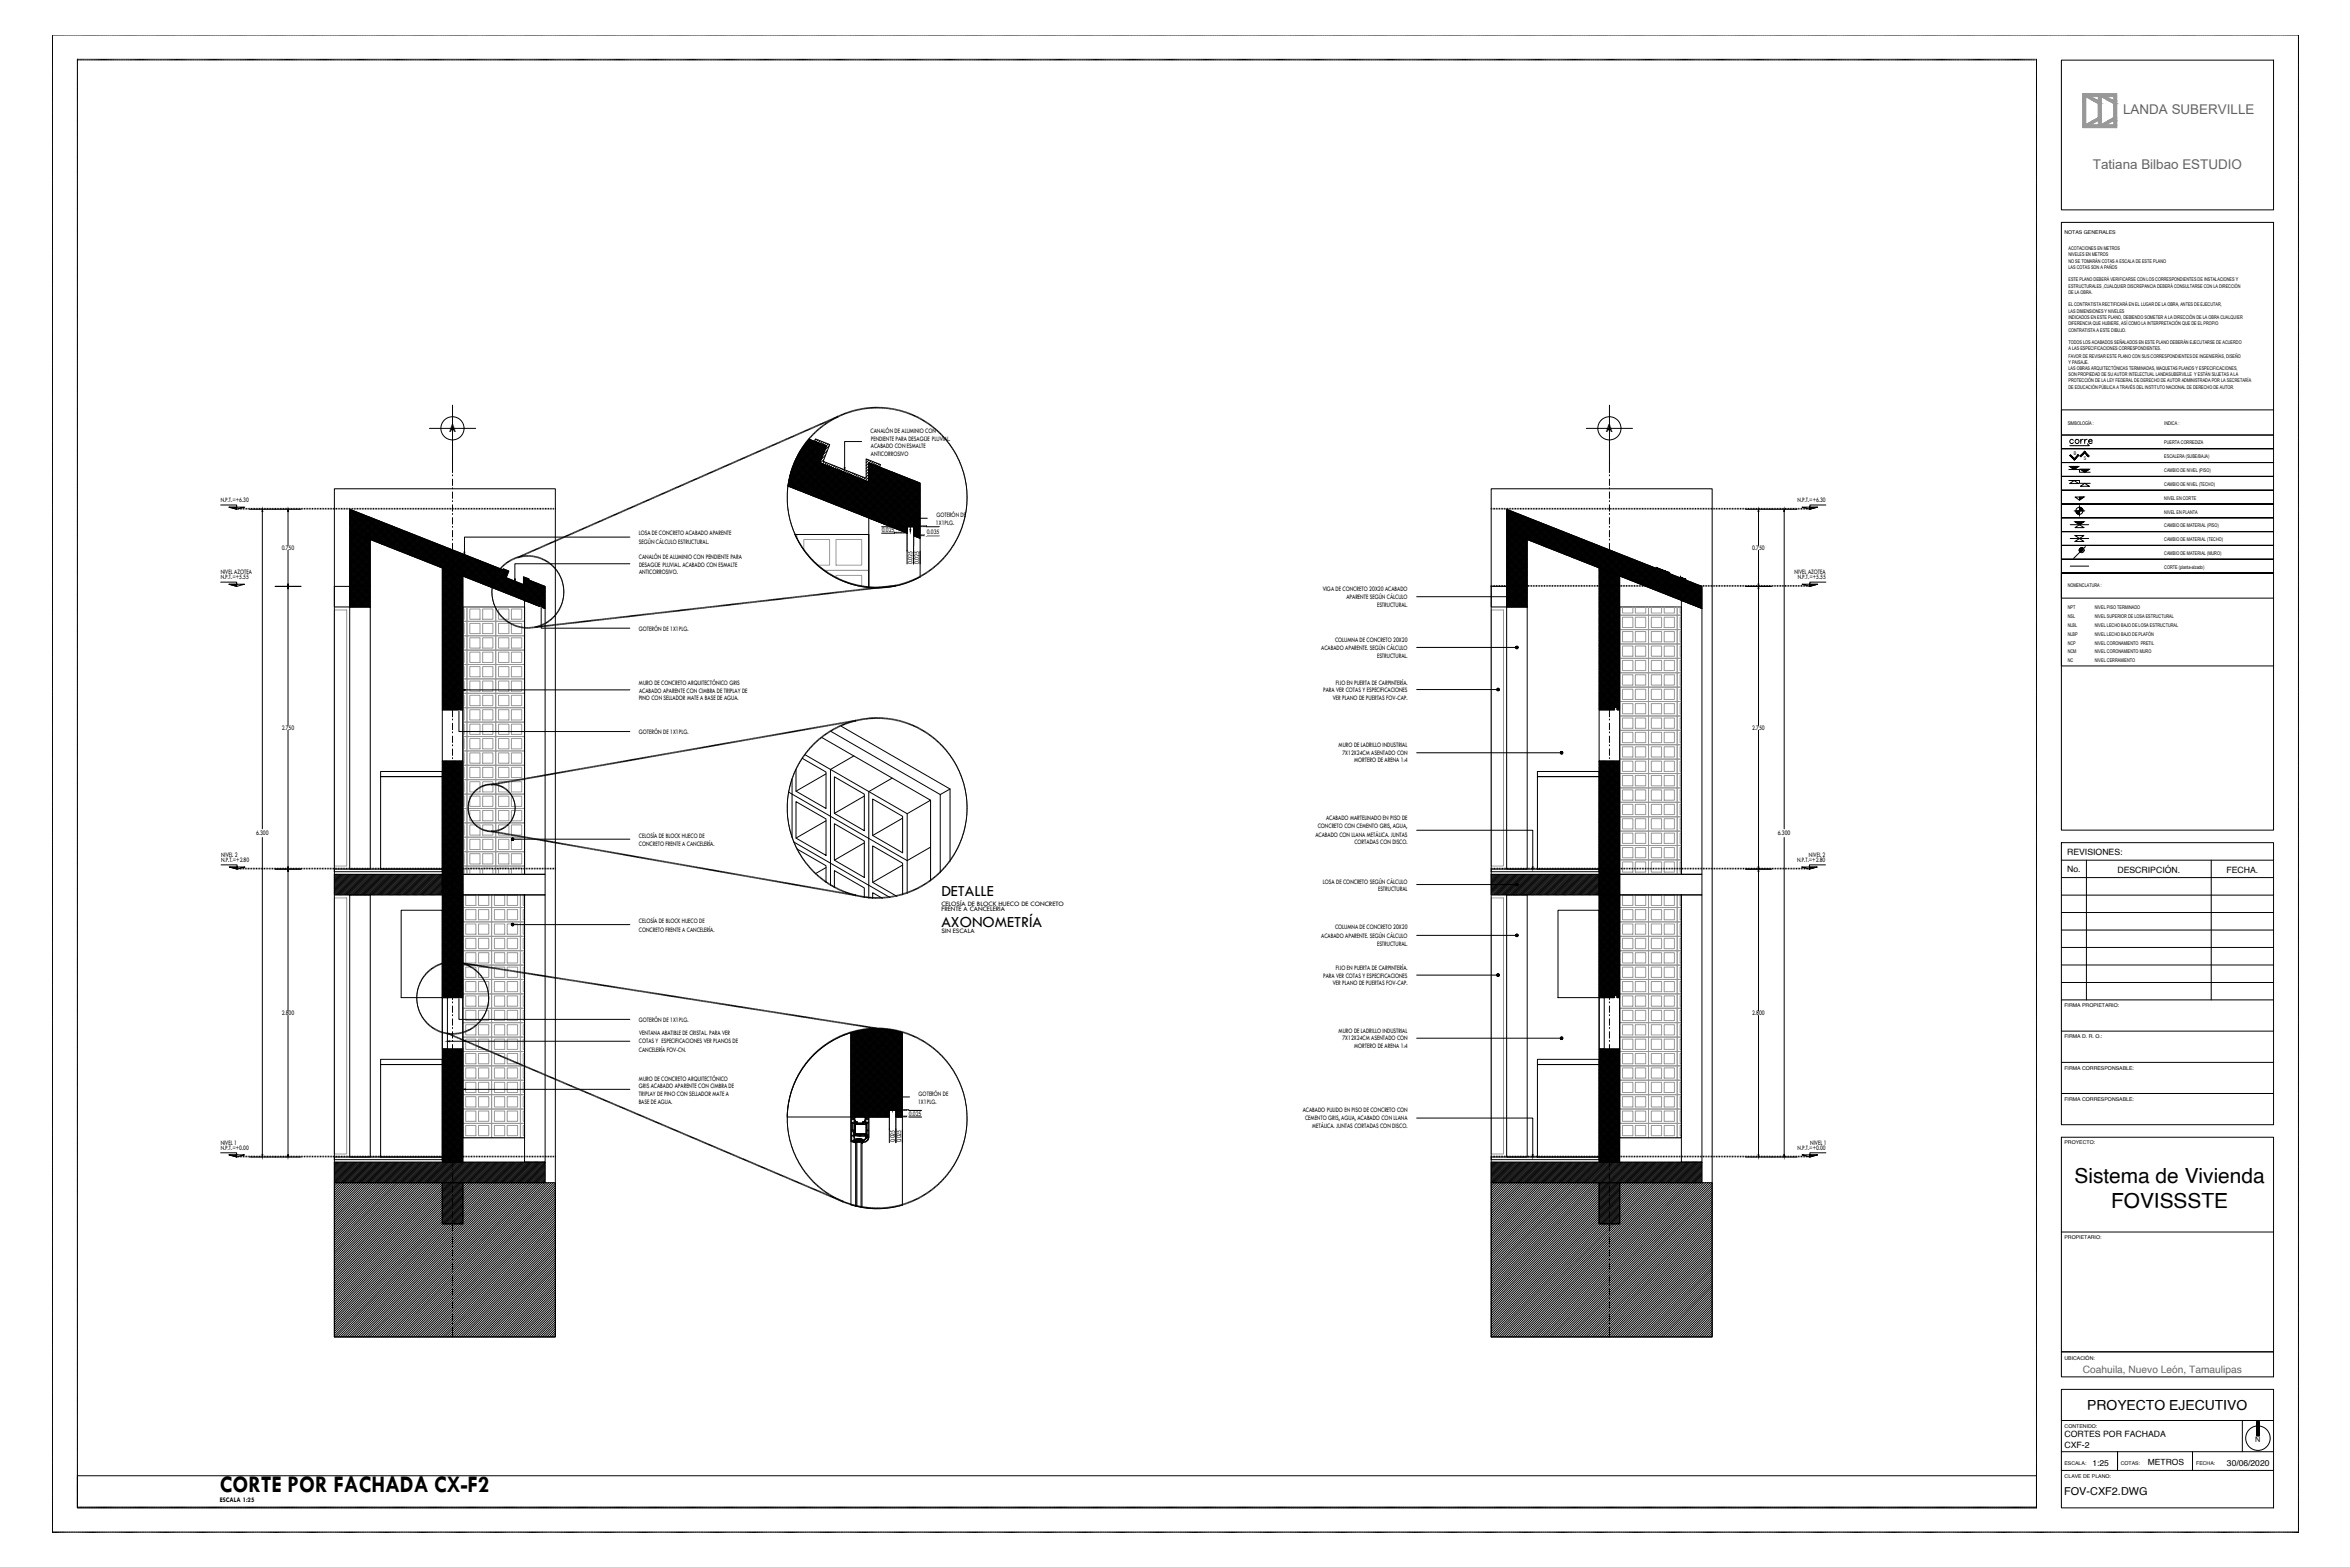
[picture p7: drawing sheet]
<svg xmlns="http://www.w3.org/2000/svg" width="914mm" height="610mm" viewBox="0 0 914 610" stroke-linecap="round" stroke-linejoin="round" font-family="sans-serif">
<defs><g id="words">
<text font-size="9.4" x="85.6" y="580.3">CORTE POR FACHADA CX-F2</text>
<g font-size="8.1">
<text x="807.2" y="460.1">Sistema de Vivienda</text>
<text x="821.4" y="470.1">FOVISSSTE</text>
</g>
<g font-size="6.2">
<text x="366.3" y="348.7">DETALLE</text>
<text x="366.3" y="360.7">AXONOMETRÍA</text>
</g>
<text font-size="5.4" x="812.1" y="548.6">PROYECTO EJECUTIVO</text>
<g font-size="5.2" fill="#636466">
<text x="826.1" y="44.4">LANDA SUBERVILLE</text>
<text x="814.3" y="65.7">Tatiana Bilbao ESTUDIO</text>
</g>
<text font-size="4.9" x="804.3" y="173.9">corre</text>
<g font-size="4.7">
<text x="174.7" y="168.1">A</text>
<text x="624.9" y="168.1">A</text>
</g>
<text font-size="4.2" x="803.2" y="581.5">FOV-CXF2.DWG</text>
<text font-size="4" fill="#636466" x="810.4" y="533.9">Coahuila, Nuevo León, Tamaulipas</text>
<g font-size="3.4">
<text x="804.3" y="332.5">REVISIONES:</text>
<text x="804.3" y="339.4">No.</text>
<text x="823.9" y="339.6">DESCRIPCIÓN.</text>
<text x="866.3" y="339.5">FECHA.</text>
<text x="803.3" y="559.1">CORTES POR FACHADA</text>
<text x="803.3" y="563.2">CXF-2</text>
</g>
<g font-size="3.3">
<text x="835.7" y="569.9">METROS</text>
<text x="814.2" y="570.3">1:25</text>
<text x="866.5" y="570.3">30/06/2020</text>
</g>
<text font-size="2.9" x="877.5" y="561">N</text>
<g font-size="2.7">
<text x="338.8" y="168.3">CANALÓN DE ALUMINIO CON</text>
<text x="338.9" y="171.5">PENDIENTE PARA DESAGÜE PLUVIAL.</text>
<text x="338.9" y="174.4">ACABADO CON ESMALTE</text>
<text x="338.9" y="177.3">ANTICORROSIVO</text>
<text x="85.9" y="195.4">N.P.T.=+6.30</text>
<text x="699.4" y="195.4">N.P.T.=+6.30</text>
<text x="364.3" y="201.2">GOTERÓN DE</text>
<text x="248.5" y="208.1">LOSA DE CONCRETO ACABADO APARENTE</text>
<text x="343.1" y="207">0.025</text>
<text x="360.6" y="207.6">0.035</text>
<text x="364.2" y="204.2">1X1PLG.</text>
<text x="109.6" y="214">0.750</text>
<text x="248.6" y="211.5">SEGÚN CÁLCULO ESTRUCTURAL.</text>
<text x="681.8" y="214">0.750</text>
<text x="248.6" y="217.4">CANALÓN DE ALUMINIO CON PENDIENTE PARA</text>
<text x="248.7" y="220.5">DESAGÜE PLUVIAL. ACABADO CON ESMALTE</text>
<text x="355.1" y="219.4" transform="rotate(-90 355.1 219.4)">0.025</text>
<text x="357.6" y="219.4" transform="rotate(-90 357.6 219.4)">0.025</text>
<text x="85.9" y="225.4">N.P.T.=+5.55</text>
<text x="85.9" y="223.4">NIVEL AZOTEA</text>
<text x="248.7" y="223.4">ANTICORROSIVO.</text>
<text x="698.2" y="223.4">NIVEL AZOTEA</text>
<text x="699.5" y="225.4">N.P.T.=+5.55</text>
<text x="514.7" y="229.8">VIGA DE CONCRETO 20X20 ACABADO</text>
<text x="523.9" y="233.2">APARENTE SEGÚN CÁLCULO</text>
<text x="535.8" y="236.2">ESTRUCTURAL.</text>
<text x="248.6" y="245.5">GOTERÓN DE 1X1PLG.</text>
<text x="519.5" y="249.6">COLUMNA DE CONCRETO 20X20</text>
<text x="514.1" y="253">ACABADO APARENTE. SEGÚN CÁLCULO</text>
<text x="535.8" y="255.9">ESTRUCTURAL.</text>
<text x="248.6" y="266.5">MURO DE CONCRETO ARQUITECTÓNICO GRIS</text>
<text x="248.7" y="269.5">ACABADO APARENTE CON CIMBRA DE TRIPLAY DE</text>
<text x="514.8" y="269.3">PARA VER COTAS Y ESPECIFICACIONES</text>
<text x="519.8" y="266.4">FIJO EN PUERTA DE CARPINTERÍA.</text>
<text x="248.5" y="272.4">PINO CON SELLADOR MATE A BASE DE AGUA.</text>
<text x="518.6" y="272.3">VER PLANO DE PUERTAS FOV-CAP.</text>
<text x="109.6" y="284">2.750</text>
<text x="248.6" y="285.7">GOTERÓN DE 1X1PLG.</text>
<text x="681.8" y="284">2.750</text>
<text x="520.9" y="290.7">MURO DE LADRILLO INDUSTRIAL</text>
<text x="522.3" y="293.7">7X12X24CM ASENTADO CON</text>
<text x="526.9" y="296.6">MORTERO DE ARENA 1:4</text>
<text x="512.8" y="322.1">CONCRETO CON CEMENTO GRIS, AGUA,</text>
<text x="516" y="319.2">ACABADO MARTELINADO EN PISO DE</text>
<text x="99.6" y="325">6.300</text>
<text x="248.6" y="325.8">CELOSÍA DE BLOCK HUECO DE</text>
<text x="248.6" y="329.2">CONCRETO FRENTE A CANCELERÍA.</text>
<text x="511.8" y="325.5">ACABADO CON LLANA METÁLICA. JUNTAS</text>
<text x="527" y="328.5">CORTADAS CON DISCO.</text>
<text x="691.7" y="325">6.300</text>
<text x="86" y="335.4">N.P.T.=+2.80</text>
<text x="86" y="333.4">NIVEL 2</text>
<text x="699.3" y="335.4">N.P.T.=+2.80</text>
<text x="703.9" y="333.4">NIVEL 2</text>
<text x="514.7" y="343.7">LOSA DE CONCRETO SEGÚN CÁLCULO</text>
<text x="536.2" y="346.7">ESTRUCTURAL</text>
<text x="366.3" y="352.3">CELOSÍA DE BLOCK HUECO DE CONCRETO</text>
<text x="248.6" y="359.1">CELOSÍA DE BLOCK HUECO DE</text>
<text x="366.3" y="354.4">FRENTE A CANCELERÍA</text>
<text x="248.6" y="362.4">CONCRETO FRENTE A CANCELERÍA.</text>
<text x="366.3" y="363.1">SIN ESCALA</text>
<text x="514.1" y="365">ACABADO APARENTE. SEGÚN CÁLCULO</text>
<text x="519.5" y="361.6">COLUMNA DE CONCRETO 20X20</text>
<text x="535.8" y="367.9">ESTRUCTURAL.</text>
<text x="519.8" y="377.5">FIJO EN PUERTA DE CARPINTERÍA.</text>
<text x="514.8" y="380.4">PARA VER COTAS Y ESPECIFICACIONES</text>
<text x="518.6" y="383.3">VER PLANO DE PUERTAS FOV-CAP.</text>
<text x="109.6" y="395">2.800</text>
<text x="681.8" y="395">2.800</text>
<text x="248.6" y="397.7">GOTERÓN DE 1X1PLG.</text>
<text x="520.9" y="401.8">MURO DE LADRILLO INDUSTRIAL</text>
<text x="248.6" y="405.7">COTAS Y ESPECIFICACIONES VER PLANOS DE</text>
<text x="248.7" y="402.7">VENTANA ABATIBLE DE CRISTAL. PARA VER</text>
<text x="522.3" y="404.7">7X12X24CM ASENTADO CON</text>
<text x="526.9" y="407.7">MORTERO DE ARENA 1:4</text>
<text x="248.6" y="409.1">CANCELERÍA FOV-CN.</text>
<text x="248.6" y="423.4">GRIS ACABADO APARENTE CON CIMBRA DE</text>
<text x="248.6" y="420.5">MURO DE CONCRETO ARQUITECTÓNICO</text>
<text x="248.5" y="429.3">BASE DE AGUA.</text>
<text x="248.6" y="426.3">TRIPLAY DE PINO CON SELLADOR MATE A</text>
<text x="357.2" y="429.3">1X1PLG.</text>
<text x="357.4" y="426.4">GOTERÓN DE</text>
<text x="353.6" y="434.1">0.025</text>
<text x="506.9" y="432.6">ACABADO PULIDO EN PISO DE CONCRETO CON</text>
<text x="507.8" y="435.6">CEMENTO GRIS, AGUA, ACABADO CON LLANA</text>
<text x="510.6" y="439">METÁLICA. JUNTAS CORTADAS CON DISCO.</text>
<text x="85.9" y="447.4">N.P.T.=+0.00</text>
<text x="85.9" y="445.4">NIVEL 1</text>
<text x="348.2" y="444.4" transform="rotate(-90 348.2 444.4)">0.025</text>
<text x="350.7" y="444.4" transform="rotate(-90 350.7 444.4)">0.025</text>
<text x="699.4" y="447.4">N.P.T.=+0.00</text>
<text x="704.4" y="445.4">NIVEL 1</text>
<text x="85.6" y="584.5">ESCALA 1:25</text>
</g>
<g font-size="2">
<text x="803.3" y="91.1">NOTAS GENERALES</text>
<text x="804.9" y="99.7">NIVELES EN METROS</text>
<text x="804.9" y="97.2">ACOTACIONES EN METROS</text>
<text x="804.9" y="102.1">NO SE TOMARÁN COTAS A ESCALA DE ESTE PLANO</text>
<text x="804.9" y="104.5">LAS COTAS SON A PAÑOS</text>
<text x="804.9" y="111.9">ESTRUCTURALES ,CUALQUIER DISCREPANCIA DEBERÁ CONSULTARSE CON LA DIRECCIÓN</text>
<text x="804.9" y="109.5">ESTE PLANO DEBERÁ VERIFICARSE CON LOS CORRESPONDIENTES DE INSTALACIONES Y</text>
<text x="804.9" y="119.2">EL CONTRATISTA RECTIFICARÁ EN EL LUGAR DE LA OBRA, ANTES DE EJECUTAR,</text>
<text x="804.9" y="114.3">DE LA OBRA.</text>
<text x="804.9" y="121.7">LAS DIMENSIONES Y NIVELES</text>
<text x="804.9" y="124.1">INDICADOS EN ESTE PLANO, DEBIENDO SOMETER A LA DIRECCIÓN DE LA OBRA CUALQUIER</text>
<text x="804.9" y="126.5">DIFERENCIA QUE HUBIERE, ASÍ COMO LA INTERPRETACIÓN QUE DE EL PROPIO</text>
<text x="804.9" y="129">CONTRATISTA A ESTE DIBUJO.</text>
<text x="804.9" y="133.8">TODOS LOS ACABADOS SEÑALADOS EN ESTE PLANO DEBERÁN EJECUTARSE DE ACUERDO</text>
<text x="804.9" y="136.3">A LAS ESPECIFICACIONES CORRESPONDIENTES.</text>
<text x="804.9" y="143.8">LAS OBRAS ARQUITECTÓNICAS TERMINADAS, MAQUETAS PLANOS Y ESPECIFICACIONES,</text>
<text x="804.9" y="139.2">FAVOR DE REVISAR ESTE PLANO CON SUS CORRESPONDIENTES DE INGENIERÍAS, DISEÑO</text>
<text x="804.9" y="141.4">Y PAISAJE.</text>
<text x="804.9" y="146.3">SON PROPIEDAD DE SU AUTOR INTELECTUAL LANDASUBERVILLE Y ESTÁN SUJETAS A LA</text>
<text x="804.9" y="148.7">PROTECCIÓN DE LA LEY FEDERAL DE DERECHO DE AUTOR ADMINISTRADA POR LA SECRETARÍA</text>
<text x="804.9" y="151.2">DE EDUCACIÓN PÚBLICA A TRAVÉS DEL INSTITUTO NACIONAL DE DERECHO DE AUTOR.</text>
<text x="804.6" y="165.2">SIMBOLOGÍA :</text>
<text x="842.2" y="165.2">INDICA :</text>
<text x="842.2" y="172.9">PUERTA CORREDIZA</text>
<text x="806.9" y="176.9">B</text>
<text x="810.8" y="179">S</text>
<text x="842.2" y="178.3">ESCALERA (SUBE/BAJA)</text>
<text x="842.2" y="183.7">CAMBIO DE NIVEL (PISO)</text>
<text x="842.2" y="189">CAMBIO DE NIVEL (TECHO)</text>
<text x="842.2" y="194.4">NIVEL EN CORTE</text>
<text x="842.2" y="199.8">NIVEL EN PLANTA</text>
<text x="842.2" y="205.2">CAMBIO DE MATERIAL (PISO)</text>
<text x="842.2" y="210.6">CAMBIO DE MATERIAL (TECHO)</text>
<text x="842.2" y="215.9">CAMBIO DE MATERIAL (MURO)</text>
<text x="842.2" y="221.3">CORTE (planta-alzado)</text>
<text x="804.6" y="228.5">NOMENCLATURA :</text>
<text x="804.6" y="237.1">NPT</text>
<text x="815.1" y="237.1">NIVEL PISO TERMINADO</text>
<text x="804.6" y="243.9">NLBL</text>
<text x="804.6" y="240.5">NSL</text>
<text x="815.1" y="240.5">NIVEL SUPERIOR DE LOSA ESTRUCTURAL</text>
<text x="815.1" y="243.9">NIVEL LECHO BAJO DE LOSA ESTRUCTURAL</text>
<text x="804.6" y="250.7">NCP</text>
<text x="804.6" y="247.3">NLBP</text>
<text x="815.1" y="250.7">NIVEL CORONAMIENTO PRETIL</text>
<text x="815.1" y="247.3">NIVEL LECHO BAJO DE PLAFÓN</text>
<text x="804.6" y="254.2">NCM</text>
<text x="804.6" y="257.5">NC</text>
<text x="815.1" y="254.2">NIVEL CORONAMIENTO MURO</text>
<text x="815.1" y="257.5">NIVEL CERRAMIENTO</text>
<text x="803.3" y="391.8">FIRMA PROPIETARIO:</text>
<text x="803.3" y="403.9">FIRMA D. R. O.:</text>
<text x="803.3" y="416.1">FIRMA CORRESPONSABLE:</text>
<text x="803.3" y="428.2">FIRMA CORRESPONSABLE:</text>
<text x="803.3" y="445.2">PROYECTO:</text>
<text x="803.3" y="482.1">PROPIETARIO:</text>
<text x="803.3" y="529.1">UBICACIÓN:</text>
<text x="803.4" y="555.4">CONTENIDO:</text>
<text x="803.3" y="570">ESCALA:</text>
<text x="803.4" y="574.8">CLAVE DE PLANO:</text>
<text x="825.2" y="570">COTAS:</text>
<text x="854.6" y="570">FECHA:</text>
</g>
</g></defs>
<!-- layer: COTAS 2 -->
<g fill="none" stroke="#000" stroke-width=".39">
<path d="M343 207.5h5M343 204.9h5M343 207.4h5M352.9 214.4v5M355.5 214.4v5M358 214.4v5M360.5 204.9h5M360.5 208.4h5M360.5 208.1h5M360.5 205.5h5M346 439.5v5M348.6 439.5v5"/>
<path d="M351.1 439.5v5M353.6 434.5h5M353.6 432h5"/>
</g>
<g fill="#fff" stroke="#fff" stroke-width=".39">
<path d="M342.7 204.8v2.7l5.6-2.7zM342.7 207.5l5.6-2.7v2.7z"/>
<path d="M353.3 431.9v2.7l5.6-2.7zM353.3 434.6l5.6-2.7v2.7z"/>
<path d="M360.2 205.4v2.7l5.6-2.7zM360.2 208.1l5.6-2.7v2.7z"/>
</g>
<!-- layer: AR 2 -->
<g fill="none" stroke="#999" stroke-width=".39">
<path d="M309.3 207.9h.7v1.6v-1.6h28v14h-17.5h17.5v6.7M312.8 214.1v-4.2h10v10h-4.8M325.3 209.9h10v10h-10zM130.1 237.3h4.8v99.6h-4.8zM180.1 236.1h1.6v5.6h-1.6h1.6v5.6h-1.6h1.6v5.6h-1.6h1.6v5.6h-1.6h1.6v5.6h-1.6h1.6v5.6h-1.6h1.6v5.6h-1.6h1.6v5.6h-1.6h1.6v5.6h-1.6h1.6v5.6h-1.6h1.6v5.6h-1.6h1.6v5.6h-1.6h1.6v5.6h-1.6h1.6v5.6h-1.6h1.6v5.6h-1.6h1.6v5.6h-1.6h1.6v5.6h-1.6h1.6v5.6h-1.6h1.6v3.2v-3.2h11.2v3.2v-3.2h11.2v3.2v-104M180.1 236.9h.5v4h-.5M181.7 236.1h11.2v5.6h-11.2zM182.8 236.9h4v4h-4zM187.8 236.9h4v4h-4zM192.9 236.1h11.2v5.6h-11.2zM194 236.9h4v4h-4zM199 236.9h4v4h-4z"/>
<path d="M325.3 224.9v-1.1h10v4.4M580.2 237.3h4.8v99.6h-4.8zM630.2 236.1v3.2h11.2v-3.2v3.2h11.2v-3.2v3.2h1.6h-1.6v5.6h1.6h-1.6v5.6h1.6h-1.6v5.6h1.6h-1.6v5.6h1.6h-1.6v5.6h1.6h-1.6v5.6h1.6h-1.6v5.6h1.6h-1.6v5.6h1.6h-1.6v5.6h1.6h-1.6v5.6h1.6h-1.6v5.6h1.6h-1.6v5.6h1.6h-1.6v5.6h1.6h-1.6v5.6h1.6h-1.6v5.6h1.6h-1.6v5.6h1.6h-1.6v5.6h1.6h-1.6v5.6h1.6M630.2 239.3h11.2v5.6h-11.2zM631.3 236.1v2.4h4.1v-2.4M636.3 236.1v2.4h4v-2.4M641.4 239.3h11.2v5.6h-11.2zM642.5 236.1v2.4h4v-2.4M647.5 236.1v2.4h4v-2.4M653.7 236.1v2.4h.5M180.1 259.3h.5v4h-.5M180.1 253.7h.5v4h-.5"/>
<path d="M180.1 248.1h.5v4h-.5M180.1 242.5h.5v4h-.5M181.7 258.5h11.2v5.6h-11.2zM181.7 252.9h11.2v5.6h-11.2zM181.7 247.3h11.2v5.6h-11.2zM181.7 241.7h11.2v5.6h-11.2zM182.8 259.3h4v4h-4zM182.8 253.7h4v4h-4zM182.8 248.1h4v4h-4zM182.8 242.5h4v4h-4zM187.8 259.3h4v4h-4zM187.8 253.7h4v4h-4z"/>
<path d="M187.8 248.1h4v4h-4zM187.8 242.5h4v4h-4zM192.9 258.5h11.2v5.6h-11.2zM192.9 252.9h11.2v5.6h-11.2zM192.9 247.3h11.2v5.6h-11.2zM192.9 241.7h11.2v5.6h-11.2zM194 259.3h4v4h-4zM194 253.7h4v4h-4zM194 248.1h4v4h-4zM194 242.5h4v4h-4zM199 259.3h4v4h-4zM199 253.7h4v4h-4z"/>
<path d="M199 248.1h4v4h-4zM199 242.5h4v4h-4zM204.1 258.5h.1M204.1 252.9h.1M204.1 247.3h.1M204.1 241.7h.1M630.2 256.1h11.2v5.6h-11.2zM630.2 250.5h11.2v5.6h-11.2zM630.2 244.9h11.2v5.6h-11.2zM631.3 256.9h4.1v4h-4.1zM631.3 251.3h4.1v4h-4.1zM631.3 245.7h4.1v4h-4.1z"/>
<path d="M631.3 240.1h4.1v4h-4.1zM636.3 256.9h4v4h-4zM636.3 251.3h4v4h-4zM636.3 245.7h4v4h-4zM636.3 240.1h4v4h-4zM641.4 256.1h11.2v5.6h-11.2zM641.4 250.5h11.2v5.6h-11.2zM641.4 244.9h11.2v5.6h-11.2zM642.5 256.9h4v4h-4zM642.5 251.3h4v4h-4zM642.5 245.7h4v4h-4zM642.5 240.1h4v4h-4z"/>
<path d="M647.5 256.9h4v4h-4zM647.5 251.3h4v4h-4zM647.5 245.7h4v4h-4zM647.5 240.1h4v4h-4zM654.2 256.9h-.5v4h.5M654.2 251.3h-.5v4h.5M654.2 245.7h-.5v4h.5M654.2 240.1h-.5v4h.5M180.1 276.1h.5v4h-.5M180.1 270.5h.5v4h-.5M180.1 264.9h.5v4h-.5M181.7 275.3h11.2v5.6h-11.2z"/>
<path d="M181.7 269.7h11.2v5.6h-11.2zM181.7 264.1h11.2v5.6h-11.2zM182.8 276.1h4v4h-4zM182.8 270.5h4v4h-4zM182.8 264.9h4v4h-4zM187.8 276.1h4v4h-4zM187.8 270.5h4v4h-4zM187.8 264.9h4v4h-4zM192.9 275.3h11.2v5.6h-11.2zM192.9 269.7h11.2v5.6h-11.2zM192.9 264.1h11.2v5.6h-11.2zM194 276.1h4v4h-4z"/>
<path d="M194 270.5h4v4h-4zM194 264.9h4v4h-4zM199 276.1h4v4h-4zM199 270.5h4v4h-4zM199 264.9h4v4h-4zM204.1 275.3h.1M204.1 269.7h.1M204.1 264.1h.1M630.2 278.5h11.2v5.6h-11.2zM630.2 272.9h11.2v5.6h-11.2zM630.2 267.3h11.2v5.6h-11.2zM630.2 261.7h11.2v5.6h-11.2z"/>
<path d="M631.3 279.3h4.1v4h-4.1zM631.3 273.7h4.1v4h-4.1zM631.3 268.1h4.1v4h-4.1zM631.3 262.5h4.1v4h-4.1zM636.3 279.3h4v4h-4zM636.3 273.7h4v4h-4zM636.3 268.1h4v4h-4zM636.3 262.5h4v4h-4zM641.4 278.5h11.2v5.6h-11.2zM641.4 272.9h11.2v5.6h-11.2zM641.4 267.3h11.2v5.6h-11.2zM641.4 261.7h11.2v5.6h-11.2z"/>
<path d="M642.5 279.3h4v4h-4zM642.5 273.7h4v4h-4zM642.5 268.1h4v4h-4zM642.5 262.5h4v4h-4zM647.5 279.3h4v4h-4zM647.5 273.7h4v4h-4zM647.5 268.1h4v4h-4zM647.5 262.5h4v4h-4zM654.2 279.3h-.5v4h.5M654.2 273.7h-.5v4h.5M654.2 268.1h-.5v4h.5M654.2 262.5h-.5v4h.5"/>
<path d="M180.1 298.5h.5v4h-.5M180.1 292.9h.5v4h-.5M180.1 287.3h.5v4h-.5M180.1 281.7h.5v4h-.5M181.7 297.7h11.2v5.6h-11.2zM181.7 292.1h11.2v5.6h-11.2zM181.7 286.5h11.2v5.6h-11.2zM181.7 280.9h11.2v5.6h-11.2zM182.8 298.5h4v4h-4zM182.8 292.9h4v4h-4zM182.8 287.3h4v4h-4zM182.8 281.7h4v4h-4z"/>
<path d="M187.8 298.5h4v4h-4zM187.8 292.9h4v4h-4zM187.8 287.3h4v4h-4zM187.8 281.7h4v4h-4zM192.9 297.7h11.2v5.6h-11.2zM192.9 292.1h11.2v5.6h-11.2zM192.9 286.5h11.2v5.6h-11.2zM192.9 280.9h11.2v5.6h-11.2zM194 298.5h4v4h-4zM194 292.9h4v4h-4zM194 287.3h4v4h-4zM194 281.7h4v4h-4z"/>
<path d="M199 298.5h4v4h-4zM199 292.9h4v4h-4zM199 287.3h4v4h-4zM199 281.7h4v4h-4zM204.1 297.7h.1M204.1 292.1h.1M204.1 286.5h.1M204.1 280.9h.1M630.2 295.3h11.2v5.6h-11.2zM630.2 289.7h11.2v5.6h-11.2zM630.2 284.1h11.2v5.6h-11.2zM631.3 296.1h4.1v4h-4.1z"/>
<path d="M631.3 290.5h4.1v4h-4.1zM631.3 284.9h4.1v4h-4.1zM636.3 296.1h4v4h-4zM636.3 290.5h4v4h-4zM636.3 284.9h4v4h-4zM641.4 295.3h11.2v5.6h-11.2zM641.4 289.7h11.2v5.6h-11.2zM641.4 284.1h11.2v5.6h-11.2zM642.5 296.1h4v4h-4zM642.5 290.5h4v4h-4zM642.5 284.9h4v4h-4zM647.5 296.1h4v4h-4z"/>
<path d="M647.5 290.5h4v4h-4zM647.5 284.9h4v4h-4zM654.2 296.1h-.5v4h.5M654.2 290.5h-.5v4h.5M654.2 284.9h-.5v4h.5M180.1 315.3h.5v4h-.5M180.1 309.7h.5v4h-.5M180.1 304.1h.5v4h-.5M181.7 314.5h11.2v5.6h-11.2zM181.7 308.9h11.2v5.6h-11.2zM181.7 303.3h11.2v5.6h-11.2zM182.8 315.3h4v4h-4z"/>
<path d="M182.8 309.7h4v4h-4zM182.8 304.1h4v4h-4zM187.8 315.3h4v4h-4zM187.8 309.7h4v4h-4zM187.8 304.1h4v4h-4zM192.9 314.5h11.2v5.6h-11.2zM192.9 308.9h11.2v5.6h-11.2zM192.9 303.3h11.2v5.6h-11.2zM194 315.3h4v4h-4zM194 309.7h4v4h-4zM194 304.1h4v4h-4zM199 315.3h4v4h-4z"/>
<path d="M199 309.7h4v4h-4zM199 304.1h4v4h-4zM204.1 314.5h.1M204.1 308.9h.1M204.1 303.3h.1M630.2 317.7h11.2v5.6h-11.2zM630.2 312.1h11.2v5.6h-11.2zM630.2 306.5h11.2v5.6h-11.2zM630.2 300.9h11.2v5.6h-11.2zM631.3 318.5h4.1v4h-4.1zM631.3 312.9h4.1v4h-4.1zM631.3 307.3h4.1v4h-4.1z"/>
<path d="M631.3 301.7h4.1v4h-4.1zM636.3 318.5h4v4h-4zM636.3 312.9h4v4h-4zM636.3 307.3h4v4h-4zM636.3 301.7h4v4h-4zM641.4 317.7h11.2v5.6h-11.2zM641.4 312.1h11.2v5.6h-11.2zM641.4 306.5h11.2v5.6h-11.2zM641.4 300.9h11.2v5.6h-11.2zM642.5 318.5h4v4h-4zM642.5 312.9h4v4h-4zM642.5 307.3h4v4h-4z"/>
<path d="M642.5 301.7h4v4h-4zM647.5 318.5h4v4h-4zM647.5 312.9h4v4h-4zM647.5 307.3h4v4h-4zM647.5 301.7h4v4h-4zM654.2 318.5h-.5v4h.5M654.2 312.9h-.5v4h.5M654.2 307.3h-.5v4h.5M654.2 301.7h-.5v4h.5M180.1 337.7h.5v2.4M180.1 332.1h.5v4h-.5M180.1 326.5h.5v4h-.5"/>
<path d="M180.1 320.9h.5v4h-.5M181.7 331.3h11.2v5.6h-11.2zM181.7 325.7h11.2v5.6h-11.2zM181.7 320.1h11.2v5.6h-11.2zM182.8 332.1h4v4h-4zM182.8 326.5h4v4h-4zM182.8 320.9h4v4h-4zM187.8 332.1h4v4h-4zM187.8 326.5h4v4h-4zM187.8 320.9h4v4h-4zM192.9 331.3h11.2v5.6h-11.2zM192.9 325.7h11.2v5.6h-11.2z"/>
<path d="M192.9 320.1h11.2v5.6h-11.2zM194 332.1h4v4h-4zM194 326.5h4v4h-4zM194 320.9h4v4h-4zM199 332.1h4v4h-4zM199 326.5h4v4h-4zM199 320.9h4v4h-4zM204.1 336.9h.1M204.1 331.3h.1M204.1 325.7h.1M204.1 320.1h.1M630.2 334.5h11.2v5.6h-11.2z"/>
<path d="M630.2 328.9h11.2v5.6h-11.2zM630.2 323.3h11.2v5.6h-11.2zM631.3 335.3h4.1v4h-4.1zM631.3 329.7h4.1v4h-4.1zM631.3 324.1h4.1v4h-4.1zM636.3 335.3h4v4h-4zM636.3 329.7h4v4h-4zM636.3 324.1h4v4h-4zM641.4 334.5h11.2v5.6h-11.2zM641.4 328.9h11.2v5.6h-11.2zM641.4 323.3h11.2v5.6h-11.2zM642.5 335.3h4v4h-4z"/>
<path d="M642.5 329.7h4v4h-4zM642.5 324.1h4v4h-4zM647.5 335.3h4v4h-4zM647.5 329.7h4v4h-4zM647.5 324.1h4v4h-4zM654.2 335.3h-.5v4h.5M654.2 329.7h-.5v4h.5M654.2 324.1h-.5v4h.5M130.1 349.3h4.8v99.6h-4.8zM180.1 348.1v4.9h11.2v-4.9v4.9h11.2v-4.9v4.9h1.6h-1.6v5.6h1.6h-1.6v5.7h1.6h-1.6v5.6h1.6h-1.6v5.5h1.6h-1.6v5.6h1.6h-1.6v5.7h1.6h-1.6v5.5h1.6h-1.6v5.6h1.6h-1.6v5.7h1.6h-1.6v5.6h1.6h-1.6v5.5h1.6h-1.6v5.6h1.6h-1.6v5.7h1.6h-1.6v5.5h1.6h-1.6v5.6h1.6h-1.6v5.6h1.6M180.1 358.6h11.2v5.7h-11.2zM180.1 353h11.2v5.6h-11.2z"/>
<path d="M181.2 359.4h4v4h-4zM181.2 353.9h4v3.9h-4zM181.2 348.2h4v4h-4zM182.8 340.1v-2.4h4v2.4M186.2 359.4h4v4h-4zM186.2 353.9h4v3.9h-4zM186.2 348.2h4v4h-4zM187.8 340.1v-2.4h4v2.4M191.3 358.6h11.2v5.7h-11.2zM191.3 353h11.2v5.6h-11.2zM192.4 359.4h4v4h-4zM192.4 353.9h4v3.9h-4z"/>
<path d="M192.4 348.2h4v4h-4zM194 340.1v-2.4h4v2.4M197.4 359.4h4v4h-4zM197.4 353.9h4v3.9h-4zM197.4 348.2h4v4h-4zM199 340.1v-2.4h4v2.4M204.1 359.4h-.5v4h.5M204.1 353.9h-.5v3.9h.5M204.1 348.2h-.5v4h.5M580.2 349.3h4.8v99.6h-4.8zM630.2 348.1v4.9h11.2v-4.9v4.9h11.2v-4.9v4.9h1.6h-1.6v5.6h1.6h-1.6v5.7h1.6h-1.6v5.6h1.6h-1.6v5.5h1.6h-1.6v5.6h1.6h-1.6v5.7h1.6h-1.6v5.5h1.6h-1.6v5.6h1.6h-1.6v5.7h1.6h-1.6v5.6h1.6h-1.6v5.5h1.6h-1.6v5.6h1.6h-1.6v5.7h1.6h-1.6v5.5h1.6h-1.6v5.6h1.6h-1.6v5.6h1.6M630.2 358.6h11.2v5.7h-11.2z"/>
<path d="M630.2 353h11.2v5.6h-11.2zM631.3 359.4h4.1v4h-4.1zM631.3 353.9h4.1v3.9h-4.1zM631.3 348.2h4.1v4h-4.1zM636.3 359.4h4v4h-4zM636.3 353.9h4v3.9h-4zM636.3 348.2h4v4h-4zM641.4 358.6h11.2v5.7h-11.2zM641.4 353h11.2v5.6h-11.2zM642.5 359.4h4v4h-4zM642.5 353.9h4v3.9h-4zM642.5 348.2h4v4h-4z"/>
<path d="M647.5 359.4h4v4h-4zM647.5 353.9h4v3.9h-4zM647.5 348.2h4v4h-4zM654.2 359.4h-.5v4h.5M654.2 353.9h-.5v3.9h.5M654.2 348.2h-.5v4h.5M180.1 375.4h11.2v5.6h-11.2zM180.1 369.9h11.2v5.5h-11.2zM180.1 364.3h11.2v5.6h-11.2zM181.2 376.2h4v4h-4zM181.2 370.6h4v4h-4zM181.2 365h4v4h-4z"/>
<path d="M186.2 376.2h4v4h-4zM186.2 370.6h4v4h-4zM186.2 365h4v4h-4zM191.3 375.4h11.2v5.6h-11.2zM191.3 369.9h11.2v5.5h-11.2zM191.3 364.3h11.2v5.6h-11.2zM192.4 376.2h4v4h-4zM192.4 370.6h4v4h-4zM192.4 365h4v4h-4zM197.4 376.2h4v4h-4zM197.4 370.6h4v4h-4zM197.4 365h4v4h-4z"/>
<path d="M204.1 376.2h-.5v4h.5M204.1 370.6h-.5v4h.5M204.1 365h-.5v4h.5M630.2 375.4h11.2v5.6h-11.2zM630.2 369.9h11.2v5.5h-11.2zM630.2 364.3h11.2v5.6h-11.2zM631.3 376.2h4.1v4h-4.1zM631.3 370.6h4.1v4h-4.1zM631.3 365h4.1v4h-4.1zM636.3 376.2h4v4h-4zM636.3 370.6h4v4h-4zM636.3 365h4v4h-4z"/>
<path d="M641.4 375.4h11.2v5.6h-11.2zM641.4 369.9h11.2v5.5h-11.2zM641.4 364.3h11.2v5.6h-11.2zM642.5 376.2h4v4h-4zM642.5 370.6h4v4h-4zM642.5 365h4v4h-4zM647.5 376.2h4v4h-4zM647.5 370.6h4v4h-4zM647.5 365h4v4h-4zM654.2 376.2h-.5v4h.5M654.2 370.6h-.5v4h.5M654.2 365h-.5v4h.5"/>
<path d="M180.1 397.8h11.2v5.7h-11.2zM180.1 392.2h11.2v5.6h-11.2zM180.1 386.7h11.2v5.5h-11.2zM180.1 381h11.2v5.7h-11.2zM181.2 398.6h4v4h-4zM181.2 393.1h4v3.9h-4zM181.2 387.4h4v4h-4zM181.2 381.8h4v4h-4zM186.2 398.6h4v4h-4zM186.2 393.1h4v3.9h-4zM186.2 387.4h4v4h-4zM186.2 381.8h4v4h-4z"/>
<path d="M191.3 397.8h11.2v5.7h-11.2zM191.3 392.2h11.2v5.6h-11.2zM191.3 386.7h11.2v5.5h-11.2zM191.3 381h11.2v5.7h-11.2zM192.4 398.6h4v4h-4zM192.4 393.1h4v3.9h-4zM192.4 387.4h4v4h-4zM192.4 381.8h4v4h-4zM197.4 398.6h4v4h-4zM197.4 393.1h4v3.9h-4zM197.4 387.4h4v4h-4zM197.4 381.8h4v4h-4z"/>
<path d="M204.1 398.6h-.5v4h.5M204.1 393.1h-.5v3.9h.5M204.1 387.4h-.5v4h.5M204.1 381.8h-.5v4h.5M630.2 397.8h11.2v5.7h-11.2zM630.2 392.2h11.2v5.6h-11.2zM630.2 386.7h11.2v5.5h-11.2zM630.2 381h11.2v5.7h-11.2zM631.3 398.6h4.1v4h-4.1zM631.3 393.1h4.1v3.9h-4.1zM631.3 387.4h4.1v4h-4.1zM631.3 381.8h4.1v4h-4.1z"/>
<path d="M636.3 398.6h4v4h-4zM636.3 393.1h4v3.9h-4zM636.3 387.4h4v4h-4zM636.3 381.8h4v4h-4zM641.4 397.8h11.2v5.7h-11.2zM641.4 392.2h11.2v5.6h-11.2zM641.4 386.7h11.2v5.5h-11.2zM641.4 381h11.2v5.7h-11.2zM642.5 398.6h4v4h-4zM642.5 393.1h4v3.9h-4zM642.5 387.4h4v4h-4zM642.5 381.8h4v4h-4z"/>
<path d="M647.5 398.6h4v4h-4zM647.5 393.1h4v3.9h-4zM647.5 387.4h4v4h-4zM647.5 381.8h4v4h-4zM654.2 398.6h-.5v4h.5M654.2 393.1h-.5v3.9h.5M654.2 387.4h-.5v4h.5M654.2 381.8h-.5v4h.5M180.1 414.6h11.2v5.6h-11.2zM180.1 409.1h11.2v5.5h-11.2zM180.1 403.5h11.2v5.6h-11.2zM181.2 415.4h4v4h-4z"/>
<path d="M181.2 409.8h4v4h-4zM181.2 404.2h4v4h-4zM186.2 415.4h4v4h-4zM186.2 409.8h4v4h-4zM186.2 404.2h4v4h-4zM191.3 414.6h11.2v5.6h-11.2zM191.3 409.1h11.2v5.5h-11.2zM191.3 403.5h11.2v5.6h-11.2zM192.4 415.4h4v4h-4zM192.4 409.8h4v4h-4zM192.4 404.2h4v4h-4zM197.4 415.4h4v4h-4z"/>
<path d="M197.4 409.8h4v4h-4zM197.4 404.2h4v4h-4zM204.1 415.4h-.5v4h.5M204.1 409.8h-.5v4h.5M204.1 404.2h-.5v4h.5M630.2 414.6h11.2v5.6h-11.2zM630.2 409.1h11.2v5.5h-11.2zM630.2 403.5h11.2v5.6h-11.2zM631.3 415.4h4.1v4h-4.1zM631.3 409.8h4.1v4h-4.1zM631.3 404.2h4.1v4h-4.1zM636.3 415.4h4v4h-4z"/>
<path d="M636.3 409.8h4v4h-4zM636.3 404.2h4v4h-4zM641.4 414.6h11.2v5.6h-11.2zM641.4 409.1h11.2v5.5h-11.2zM641.4 403.5h11.2v5.6h-11.2zM642.5 415.4h4v4h-4zM642.5 409.8h4v4h-4zM642.5 404.2h4v4h-4zM647.5 415.4h4v4h-4zM647.5 409.8h4v4h-4zM647.5 404.2h4v4h-4zM654.2 415.4h-.5v4h.5"/>
<path d="M654.2 409.8h-.5v4h.5M654.2 404.2h-.5v4h.5M180.1 437h11.2v5.6h-11.2zM180.1 431.4h11.2v5.6h-11.2zM180.1 425.9h11.2v5.5h-11.2zM180.1 420.2h11.2v5.7h-11.2zM181.2 437.8h4v4h-4zM181.2 432.2h4v4h-4zM181.2 426.6h4v4h-4zM181.2 421h4v4h-4zM186.2 437.8h4v4h-4zM186.2 432.2h4v4h-4z"/>
<path d="M186.2 426.6h4v4h-4zM186.2 421h4v4h-4zM191.3 437h11.2v5.6h-11.2zM191.3 431.4h11.2v5.6h-11.2zM191.3 425.9h11.2v5.5h-11.2zM191.3 420.2h11.2v5.7h-11.2zM192.4 437.8h4v4h-4zM192.4 432.2h4v4h-4zM192.4 426.6h4v4h-4zM192.4 421h4v4h-4zM197.4 437.8h4v4h-4zM197.4 432.2h4v4h-4z"/>
<path d="M197.4 426.6h4v4h-4zM197.4 421h4v4h-4zM204.1 437.8h-.5v4h.5M204.1 432.2h-.5v4h.5M204.1 426.6h-.5v4h.5M204.1 421h-.5v4h.5M630.2 437h11.2v5.6h-11.2zM630.2 431.4h11.2v5.6h-11.2zM630.2 425.9h11.2v5.5h-11.2zM630.2 420.2h11.2v5.7h-11.2zM631.3 437.8h4.1v4h-4.1zM631.3 432.2h4.1v4h-4.1z"/>
<path d="M631.3 426.6h4.1v4h-4.1zM631.3 421h4.1v4h-4.1zM636.3 437.8h4v4h-4zM636.3 432.2h4v4h-4zM636.3 426.6h4v4h-4zM636.3 421h4v4h-4zM641.4 437h11.2v5.6h-11.2zM641.4 431.4h11.2v5.6h-11.2zM641.4 425.9h11.2v5.5h-11.2zM641.4 420.2h11.2v5.7h-11.2zM642.5 437.8h4v4h-4zM642.5 432.2h4v4h-4z"/>
<path d="M642.5 426.6h4v4h-4zM642.5 421h4v4h-4zM647.5 437.8h4v4h-4zM647.5 432.2h4v4h-4zM647.5 426.6h4v4h-4zM647.5 421h4v4h-4zM654.2 437.8h-.5v4h.5M654.2 432.2h-.5v4h.5M654.2 426.6h-.5v4h.5M654.2 421h-.5v4h.5"/>
</g>
<!-- layer: AUX -->
<path d="M309.3 207.9a35 35 0 0 0 28.7 20.7v-20.7h-28.7M180.1 236.1h24v104h-24zM630.2 236.1h24v104h-24zM180.1 348.1h24v94.5h-24zM630.2 348.1h24v94.5h-24z" fill="none" stroke="#000" stroke-width=".39"/>
<!-- layer: MURDIV -->
<g fill="none" stroke="#000" stroke-width=".39">
<path d="M130.1 228.1h6v8h-6zM136.1 236.1h8v102h-8zM204.1 233.6l6 2.4v-1.1h1v1.4l1 .4v103.4h-8zM358 224.5a35.8 35.8 0 0 1-20 4.1v-27.1l15 5.9v-2.5h2.5v3.5l2.5 1v15.1M580.2 228.1h6v8h-6zM586.2 236.1h8v102h-8zM654.2 233.6l8 3.1v103.4h-8zM172.1 276.1h6v-1h1v1h1v20h-8zM622.2 276.1h6v-1h1v1h1v20h-8zM136.1 348.1h8v102h-8zM180.1 340.1h32v8h-32zM204.1 348.1h8v104h-8z"/>
<path d="M586.2 348.1h8v102h-8zM630.2 340.1h32v8h-32zM654.2 348.1h8v104h-8zM172.1 388.1h6v-1h1v1h1v20h-8zM622.2 388.1h6v-1h1v1h1v20h-8zM331.1 468.7v-34.2h14.9v-2.5h2.6v2.5h2.5v34.4M331.1 468.7a35 35 0 0 0 20 .1"/>
</g>
<!-- layer: 1.16.0 MOBILIARIO -->
<path d="M148.1 302.1h24v36h-24zM148.1 300.1h24v2h-24zM598.2 302.1h24v36h-24zM598.2 300.1h24v2h-24zM156.1 354.1h16v34h-16zM606.2 354.1h16v34h-16zM148.1 414.1h24v36h-24zM148.1 412.1h24v2h-24zM316.8 410.2a34.9 34.9 0 0 1 14.3-8.4v32.7h-24.8a35 35 0 0 1 10.5-24.3zM598.2 414.1h24v36h-24zM598.2 412.1h24v2h-24z" fill="none" stroke="#000" stroke-width=".39"/>
<!-- layer: H-CONC -->
<g fill="none" stroke="#000" stroke-width=".39">
<path d="M309.1 180l16.7 16.7M309.3 179.7l17.2 17.3M309.5 179.1l18.5 18.5M309.7 178.8l19 19.1M309.8 178.5l19.7 19.6 15.4-15.4M310 178.2l20.2 20.2M310.1 177.9l20.8 20.8M310.3 177.6l21.4 21.4M310.4 177.3l22 22 15.4-15.5M310.6 177l22.5 22.6M310.7 176.7l23.2 23.1M310.9 176.4l23.7 23.7 15.4-15.4"/>
<path d="M311 176.2l24.3 24.2M311.2 175.9l24.9 24.8M311.5 175.3l26 26M311.7 175.1l26.5 26.5M311.9 174.8l27.1 27.1M312.1 174.5l27.6 27.7 15.4-15.5M312.2 174.3l28.2 28.2M312.4 174l28.7 28.8M312.6 173.7l29.3 29.3M312.8 173.5l6.3 6.3M312.9 173.2l6.3 6.3M313.3 172.7l6.2 6.1"/>
<path d="M313.5 172.5l6.1 6M313.7 172.2l6 6M313.9 172l5.9 5.9M314.1 171.7l5.9 5.9M314.3 171.5l5.8 5.8M314.5 171.2l5.7 5.7-12.5 12.6M314.7 171l5.7 5.6M315.1 171l5.4 5.2-13.2 13.2M315.1 171l-1.9 2 6.1 6.2-10.7 10.7M315.4 171.1l-3.3 3.3M315.8 171.2l-4.4 4.4 25.4 25.4 15.4-15.4M315.9 171.3l4.7 4.7"/>
<path d="M316.1 171.4l-5.4 5.3M316.4 171.5l-6.2 6.2M316.6 171.6l4.1 4.1M316.7 171.6l-6.9 6.9M317 171.7l-7.6 7.7 17.9 17.9 10-10M317.3 171.8l3.5 3.6M317.3 171.9l-8.3 8.3M317.7 172l-8.9 8.9 14.8 14.9M318.3 172.2l-10.1 10.1M318.6 172.4l-10.6 10.6M318.8 172.4l2.3 2.3M319 172.5l-11.2 11.1"/>
<path d="M319 179.9l-10.1 10.1M319.2 172.6l-11.6 11.6 8.7 8.7M319.5 172.7l1.7 1.7M319.6 172.7l-12.2 12.2M319.9 172.8l-12.6 12.6M319.9 177.7l-12 11.9M320.5 173.1l-13.4 13.5M320.8 175.5l-13.8 13.8M320.9 173.2l-14 13.9M320.9 175l-2.9-2.9-9.5 9.5M320.9 173.3l.6 .5M321.1 174.8l-14.4 14.3"/>
<path d="M321.2 173.3l-14.4 14.4M321.3 174.1l-1.1-1.1-13 13 5.5 5.5M321.4 174l-14.7 14.8M321.5 173.5l-14.7 14.7 1.5 1.6 11.3-11.4M136.1 199.6l11.7 11.8M136.1 199.2l12.4 12.5 6.2-6.2M136.1 198.7l13.1 13.2M136.1 198.3l13.9 13.9M136.1 199.8l1.2-1.2 14.1 14.2M136.3 198.2l-.2 .2M136.5 198.3l14.2 14.2M136.6 198.4l-.5 .5"/>
<path d="M137 198.4l-.9 .9M137.6 198.7l-1.5 1.5M138.2 199l-2.1 2.1M138.5 199.1l-2.4 2.4M138.7 199.2l14.2 14.1M138.9 199.2l-2.8 2.8M139.2 199.3l-3.1 3.1M139.4 199.5l14.2 14.1 6.2-6.1 14.3 14.2M139.5 199.5l-3.4 3.3M139.8 199.6l-3.7 3.7M140.4 199.8l-4.3 4.4M140.8 200l-4.7 4.6"/>
<path d="M306.6 189l.2 .2M306.7 188.6l.9 .9M306.8 187.9l2.2 2.2M306.9 187.5l2.9 2.9M307 186.7l4.2 4.2M307.1 186.4l4.8 4.8M307.3 185.7l6.1 6.1M307.4 185.3l6.7 6.8M307.4 184.9l7.4 7.4M307.7 183.9l9.3 9.3M307.9 183.2l10.6 10.6M308 182.9l11.2 11.2"/>
<path d="M308.2 182.6l11.8 11.8M308.2 182.2l12.5 12.5M308.4 181.9l13.1 13.1M308.5 181.6l13.7 13.7 10-10.1M308.6 181.3l14.2 14.2 10.1-10M308.9 180.6l15.5 15.5M309 180.3l16.1 16.1 10-10M312.4 191.4l10-10 23.1 23.1M314.6 192.3l10-10.1 23.1 23.1M316.8 193.2l10.1-10.1 23 23.1M319.2 180.1l-10 10M319.5 180.2l23.1 23.1"/>
<path d="M319.5 180.2l-9.9 10.1M319.9 180.4l-10 10M320.2 180.5l-10 10M320.3 180.5l23 23.1M320.5 180.6l-10 10.1-3.6-3.6M320.8 180.7l-10 10.1M321 180.8l23.1 23.1 13.9-14-3.4-3.4M321.2 180.9l-10.1 10M321.3 194.9l10-10 21.7 21.8M321.5 181l-10 10M321.7 181.1l23.1 23.1M321.8 181.1l-10 10.1"/>
<path d="M321.9 195.1l10-10 21.1 21.1M322.1 181.3l-10 9.9M322.7 181.5l-10 10M323.1 181.6l-10.1 10M323.2 181.7l23.1 23.1 11.7-11.8M323.4 181.8l-10 10M323.7 181.9l-10 10M323.9 182l23.1 23M324 182l-10 10M324.1 196l10.1-10 18.9 18.9M324.3 182.1l-10 10M324.8 196.3l10-10 18.7 18.6"/>
<path d="M325 182.4l-10.1 10M325.3 182.5l-10.1 10M325.3 182.5l23.2 23.1M325.6 182.6l-10 10-8.1-8M325.9 182.7l-10 10.1M326.1 182.8l23.1 23.1M326.2 182.9l-10 10M326.5 183l-10 10M327.2 183.2l-10.1 10.1M327.5 183.4l-10 10M327.5 183.4l23.2 23.1M327.8 183.5l-10 10-10-10"/>
<path d="M328.1 183.6l-10 10.1M328.3 183.7l23.1 23.1 1.6-1.7M328.4 183.8l-10 10M328.8 183.9l-10.1 10M329 184l23.1 23.1M329.1 184l-10.1 10M329.4 184.1l-10 10M329.7 184.3l-10 10M329.7 184.3l23.1 23M330 184.4l-10 10M330.3 184.5l-10 10M330.5 184.6l22.5 22.5"/>
<path d="M330.6 184.6l-10 10M331 184.8l-10.1 10M331.1 198.8l15.4-15.4 11.5 11.5-10.4 10.4M331.6 185l-10 10M332.5 185.4l-9.9 10M332.7 185.4l20.3 20.4M333.2 185.6l-10 10.1M333.4 185.7l19.6 19.6M333.5 185.7l-10 10.1M333.8 185.9l-10 10M334.4 186.1l-9.9 10.1M335.4 186.5l-10 10"/>
<path d="M335.6 186.6l18.4 18.3M335.7 186.6l-10 10.1M336.1 186.8l-10.1 10M336.3 186.8l18.1 18.1M336.4 186.9l-10.1 10M336.7 187l-10 10M337 187.1l-10 10M337 187.1l17.9 17.8M337.6 187.4l-10 10M337.8 187.4l17.5 17.5M338 187.5l-10.1 10M338 181.7l1.2-1.2 18.8 18.8"/>
<path d="M338 181.5l20 20-3.4 3.4M338 182.4l20 19.9-2.6 2.6M338 183.7l20 20-2.5 2.4M338 184.6l20 19.9-2.5 2.5M338 185.5l20 19.9-2.5 2.5 1 .9M338 186.4l20 19.9-2.2 2.2M338 187.3l20 19.9M338 186.8l20 20M338 185.9l20 20M338 185l20 20M338 184.2l20 20M338 183.3l20 20"/>
<path d="M338 182.8l20 20M338 181.9l20 20.1M338 181.1l20 20M338 180.6l20 20M338 180.2l20 20M338.3 180.1l-.3 .2M338.5 180.2l19.5 19.5-7 7M338.6 180.2l-.6 .6M338.9 180.4l-.9 .8M339.5 180.6l-1.5 1.5M339.9 180.7l-1.9 1.9M340 180.7l18 18.2"/>
<path d="M340.2 180.9l-2.2 2.1M340.5 181l-2.5 2.4M340.7 181l17.3 17.4M340.8 181.1l-2.8 2.8M341.1 181.2l-3.1 3.1M341.4 181.3l16.6 16.7M341.4 181.3l-3.4 3.5M341.8 181.5l-3.8 3.7M342.1 181.6l-4.1 4.1M342.2 181.6l15.8 15.9-8.5 8.5M342.4 181.7l-4.4 4.4M342.7 181.8l-4.7 4.7"/>
<path d="M342.9 181.9l15.1 15.2M343 182l-5 5M343.3 182.1l-5.3 5.3M343.6 182.2l14.4 14.5M343.7 182.2l-15.5 15.4M344 182.4l-15.4 15.4M344.3 182.5l-15.4 15.4M344.3 182.5l13.7 13.7M344.6 182.6l-15.4 15.4M345.1 182.8l12.9 13M345.2 182.9l-15.4 15.4M345.5 183l-15.4 15.4"/>
<path d="M345.8 183.1l12.2 12.2M345.9 183.1l-15.4 15.4M346.2 183.2l-15.4 15.5M346.8 183.5l-15.4 15.4M347.1 183.6l-15.4 15.4M347.2 183.6l10.8 10.8M347.4 183.7l-15.4 15.5M348 183.9l10 10.1M348.1 184l-15.4 15.4M348.4 184.1l-15.4 15.4M349.1 184.3l-15.5 15.5M349.3 184.5l-15.4 15.4"/>
<path d="M349.4 184.5l8.6 8.6M349.7 184.6l-15.4 15.4M350.2 184.8l7.8 7.9M350.3 184.9l-15.4 15.4M350.6 185l-15.4 15.4M350.9 185.1l7.1 7.1-12.3 12.3M351 185.1l-15.5 15.4M351.3 185.2l-15.5 15.4M351.6 185.4l-15.5 15.4M351.6 185.4l6.4 6.4M351.9 185.5l-15.4 15.4M352.4 185.7l5.6 5.6"/>
<path d="M352.5 185.7l-15.4 15.5M352.9 185.9l-15.5 15.4M353.5 186.1l-15.5 15.4M354.1 186.4l-15.4 15.4M354.4 186.5l-15.4 15.4M354.7 186.6l-15.4 15.4M355.3 186.8l2.7 2.8M355.4 186.8l-15.4 15.5M355.7 187l-15.4 15.4M356.3 187.2l-15.4 15.4M356.6 187.4l-15.4 15.4M356.8 187.4l1.2 1.3"/>
<path d="M357 187.5l-15.4 15.4M357.3 187.6l-15.4 15.4M357.5 187.7l.5 .5-15.2 15.2M357.6 187.7l-15.4 15.4M357.9 187.9l-15.4 15.4M358 193.5l-9.3-9.3-15.4 15.4M358 190.9l-4.8-4.9-15.5 15.4M358 190.4l-4.2-4.1-15.4 15.4M358 189.1l-2-2-15.4 15.4M358 188.6l-14.9 14.9M358 189l-14.5 14.7M358 189.5l-14.2 14.3"/>
<path d="M358 190.4l-13.6 13.6M358 190.8l-13.3 13.4M358 191.3l-13 13M358 191.7l-12.6 12.7M358 192.6l-12 12.1M358 193.5l-11.4 11.4M358 193.9l-11.1 11.1M358 194.4l-10.8 10.7M358 195.3l-10.1 10.1M358 195.7l-9.8 9.8M358 196.1l-9.5 9.5M358 196.6l-9.2 9.2"/>
<path d="M358 197l-8.9 8.9M358 197.9l-8.2 8.2M358 198.4l-7.9 7.9M358 198.8l-7.6 7.6M358 199.2l-7.3 7.3M586.2 199.5l1.1-1 14.1 14.3M586.2 199.3l12.3 12.3 6.2-6.2M586.2 199.7l11.6 11.6M586.2 198.8l13 13.1M586.2 198.4l13.8 13.8M586.3 198.1l-.1 .1M586.5 198.2l14.2 14.3 6.2-6.2 14.3 14.2"/>
<path d="M586.6 198.3l-.4 .4M586.9 198.4l-.7 .7M587.6 198.7l-1.4 1.3M587.9 198.8l-1.7 1.6M588 198.8l14.2 14.2M588.2 198.9l-2 2M588.5 199l-2.3 2.3M588.7 199.1l14.3 14.2 6.1-6.1 21.1 21M588.8 199.2l-2.6 2.5M589.2 199.3l-3 2.9M589.4 199.4l14.2 14.2M589.5 199.4l-3.3 3.2"/>
<path d="M589.8 199.5l-3.6 3.6M590.1 199.7l-3.9 3.8M590.2 199.7l14.2 14.2M590.4 199.8l-4.2 4.2M590.7 199.9l-4.5 4.5M590.9 200l14.2 14.2M136.1 218.7l8 8M136.1 218.3l8 8M136.1 216.5l8 8M136.1 216.1l8 8M136.1 214.7l8 8M136.1 214.3l8 8"/>
<path d="M136.1 212.5l8 8M136.1 212.1l8 8M136.1 210.3l8 8M136.1 209.9l8 8M136.1 208.1l8 8M136.1 206.7h.1M136.1 206.3l.7 .7M136.1 204.5l3.7 3.7M136.1 204.1l4.4 4.4-4.4 4.3M136.1 202.7l6.6 6.6-6.6 6.6M136.1 202.3l7.3 7.3M136.1 201.9l8.1 8"/>
<path d="M136.1 201.4l8.8 8.8M136.1 201l9.5 9.5M136.1 200.5l10.2 10.3 6.2-6.2M136.1 200.1l11 11M136.1 203.7l4-4 14.3 14.2M136.1 219.6l8 8M136.1 219.2l8 8M136.1 217.4l8 8M136.1 216.9l8 8M136.1 215.6l8 8M136.1 215.2l8 8M136.1 213.4l8 8"/>
<path d="M136.1 213l8 8M136.1 211.7l8 8M136.1 211.2l8 8M136.1 210.8l8 8M136.1 209.5l8 8M136.1 209l8 8M136.1 208.6l8 8M136.1 207.2l8 8.1M136.1 206.8l8 8M136.1 210.6l2.8-2.8 5.2 5.2M136.1 207.5l.6-.5 7.4 7.4M136.1 205.9l1.5 1.4-1.5 1.5"/>
<path d="M136.1 217.8l8 8M136.1 213.9l8 8M136.1 207.7l8 8M136.1 200.6l1.8-1.8 14.3 14.3M136.1 205.4l2.2 2.2M136.1 203.2l5.9 5.8M136.2 206.7l6.1-6.1 14.3 14.2M136.3 206.8l-.2 .3M137 207.1l-.9 .9M137.3 207.2l-1.2 1.2M137.9 207.5l-1.8 1.8M138.1 207.5l6 6"/>
<path d="M138.2 207.6l-2.1 2.1M138.4 207.6l6.1-6.1 14.2 14.2M138.6 207.7l-2.5 2.5M139.2 207.9l-3.1 3.2M139.5 208.1l-3.4 3.4M139.6 208.1l4.5 4.5M139.8 208.2l-3.7 3.7M140.1 208.3l-4 4.1M140.3 208.4l3.8 3.8M140.8 208.6l-4.7 4.7M140.9 200l14.2 14.2M141.1 200.1l-5 5"/>
<path d="M141.4 208.8l-5.3 5.4M141.4 200.2l-5.3 5.3M141.6 200.3l14.2 14.2 6.2-6.1M141.7 208.9l-5.6 5.7M141.7 200.3l-5.6 5.6M141.8 209l2.3 2.3M142 200.5l-5.9 5.9M142 209.1l-5.9 5.9M142.3 209.2l-6.2 6.3M142.6 200.7l-6.1 6.2M143 209.5l-6.9 6.9M143 200.9l-6.2 6.1"/>
<path d="M143.1 200.9l14.2 14.2M143.3 201l-6.2 6.1M143.6 201.1l-6.2 6.1 6.7 6.7M143.6 209.7l-7.5 7.5M143.8 201.2l14.2 14.2M143.9 201.2l-6.1 6.2M143.9 209.8l-7.8 7.9M144.1 210.4l-.8-.8-7.2 7.2M144.1 211.7l-3-3-5 5M144.1 210.1l-8 8M144.1 210.6l-8 8M144.1 211l-8 8"/>
<path d="M144.1 211.4l-8 8M144.1 211.9l-8 8M144.1 212.3l-8 8M144.1 212.8l-8 8M144.1 213.2l-8 8M144.1 213.6l-8 8M144.1 214.1l-8 8M144.1 214.5l-8 8M144.1 215l-8 8M144.1 215.4l-8 8M144.1 215.8l-8 8M144.1 216.3l-8 8"/>
<path d="M144.1 216.7l-8 8M144.1 217.2l-8 8M144.1 217.6l-8 8M144.1 218.1l-8 8M144.1 218.5l-8 8M144.1 218.9l-8 8M144.1 219.4l-8 8M144.1 219.8l-8 8M144.2 201.3l-6.1 6.2M144.9 201.6l-6.2 6.2M145.2 201.7l-6.2 6.2-2.9-2.9M145.3 201.7l14.2 14.3"/>
<path d="M145.5 201.8l-6.2 6.2M145.7 210.5l6.1-6.2 14.2 14.3M145.8 202l-6.1 6.1M146 202l14.2 14.2 6.2-6.1 14.3 14.2M146.1 202.1l-6.1 6.2M146.4 202.2l-6.1 6.2M146.7 202.3l14.2 14.2 6.2-6.2M146.8 202.3l-6.2 6.2M147.1 202.5l-6.2 6.1M147.4 202.6l-6.2 6.2-5.1-5.2M147.5 202.6l14.1 14.2M147.7 202.7l-6.1 6.2"/>
<path d="M148.1 202.8l-6.2 6.2M148.2 202.9l14.3 14.3 6.1-6.2 14.3 14.2M148.4 203l-6.2 6.2M148.7 203.1l-6.1 6.2 1.5 1.5M148.9 203.2l14.2 14.2M149 203.2l-6.2 6.2M149.3 203.4l-6.2 6.1M149.6 203.5l-6.2 6.1M149.7 203.5l14.1 14.2M150 203.6l-6.2 6.1M150.3 203.7l-6.2 6.2M150.4 203.8l14.2 14.2"/>
<path d="M150.6 203.9l-6.2 6.1M150.8 212.5l6.1-6.1 14.3 14.2M150.9 203.9l-6.2 6.2M151.1 204l14.2 14.3 6.2-6.2M151.2 204.1l-6.2 6.2M151.5 204.2l-6.2 6.2M152.2 204.5l-6.2 6.1M152.3 213.1l6.1-6.1 21.7 21.7M152.6 204.6l14.2 14.2M152.8 204.7l-6.2 6.2M153 213.4l6.1-6.2 14.2 14.2M153.1 204.8l-6.1 6.2"/>
<path d="M153.3 204.9l14.2 14.2 6.2-6.1M153.4 205l-6.2 6.1M153.7 205.1l-6.1 6.2M154 205.2l14.2 14.2M154.1 205.2l-6.2 6.2M154.4 205.3l-6.2 6.2M154.7 205.5l14.3 14.2M155 205.6l-6.1 6.2M155.2 214.3l6.1-6.2 14.2 14.2 6.1-6.2M155.3 205.7l-6.1 6.2M155.5 205.8l14.2 14.2M155.6 205.9l-6.1 6.1"/>
<path d="M156 206l-6.2 6.1M156.2 206.1l14.2 14.2M156.3 206.1l-6.2 6.1M156.6 206.2l-6.2 6.2M157.2 206.5l-6.1 6.1M157.4 215.1l6.1-6.1 14.2 14.2 6.1-6.2M157.5 206.6l-6.1 6.2M157.7 206.7l14.2 14.1M157.9 206.7l-6.2 6.2M158.2 206.8l-6.2 6.2M158.8 207.1l-6.1 6.2M159.4 207.3l-6.1 6.2"/>
<path d="M160.1 207.6l-6.2 6.2M160.4 207.7l-6.2 6.2M160.6 207.8l14.2 14.2 6.2-6.2 14.3 14.3M160.7 207.8l-6.2 6.2M161.1 208l-6.2 6.2M161.7 208.2l-6.2 6.2M162.1 208.4l14.1 14.2-4.1 4.2M162.3 208.5l-6.2 6.1M162.6 208.6l-6.2 6.1M162.8 208.6l14.3 14.3 6.1-6.2M162.9 208.7l-6.1 6.2M163.3 208.9l-6.2 6.1"/>
<path d="M163.9 209.1l-6.2 6.2M164.2 209.2l-6.2 6.2M164.3 209.2l14.1 14.3M164.5 209.4l-6.2 6.1M164.8 209.5l-6.1 6.1M165 209.5l14.2 14.2M165.2 209.6l-6.2 6.2M165.5 209.7l-6.2 6.2M165.7 209.8l14.4 14.5M165.8 209.8l-6.2 6.2M166.1 210l-6.2 6.1M166.7 210.2l-6.1 6.2"/>
<path d="M167.1 210.4l14.3 14.2M167.4 210.5l-6.2 6.1M167.7 210.6l-6.2 6.2M167.9 210.7l14.2 14.2 6.2-6.2M168 210.7l-6.1 6.2M168.3 210.8l-6.1 6.2M169 211.1l-6.2 6.2M169.3 211.2l-6.2 6.2M169.3 211.3l14.3 14.2M169.6 211.4l-6.2 6.1M169.9 211.5l-6.2 6.1M170.1 211.5l14.2 14.2 6.2-6.1 14.2 14.2"/>
<path d="M170.2 211.6l-6.1 6.1M170.5 211.7l-6.1 6.2M170.8 211.8l14.2 14.2M170.9 211.9l-6.2 6.1M171.2 212l-6.2 6.1M171.5 212.1l14.3 14.2M171.8 212.2l-6.2 6.2M172.1 212.3l-6.1 6.2M172.3 212.4l14.2 14.2M172.4 212.5l-6.1 6.1M172.7 212.6l-6.1 6.2M173 212.7l14.2 14.2"/>
<path d="M173.1 212.7l-6.2 6.2M173.4 212.8l-6.2 6.2M173.8 213l14.1 14.2M174 213.1l-6.1 6.2M174.3 213.2l-6.1 6.2M174.5 213.3l14.2 14.2M174.6 213.3l-6.1 6.2M175 213.5l-6.2 6.2M175.2 213.6l14.2 14.2 6.2-6.2M175.3 213.6l-6.2 6.2M175.6 213.7l-6.2 6.2M176.2 214l-6.1 6.1"/>
<path d="M176.5 214.1l-6.1 6.1M176.7 214.2l14.2 14.1M176.9 214.2l-6.2 6.2M177.2 214.4l-6.2 6.1M177.4 214.4l14.2 14.2 5.6-5.6M177.5 214.5l-6.2 6.1M177.8 214.6l-6.1 6.2M178.1 214.7l14.2 14.2M178.2 214.7l-6.2 6.2M178.4 214.9l-6.1 6.1M179.1 215.1l-6.2 6.2M179.4 215.2l-6.2 6.2"/>
<path d="M179.6 215.3l14.2 14.2M179.7 215.3l-6.2 6.2M180.1 215.5l-6.2 6.1M180.7 215.7l-6.2 6.2M181.3 216l-6.2 6.2M181.8 216.1l14.2 14.3M182 216.2l-6.2 6.2M182.3 216.4l-6.2 6.1M182.5 216.4l14.2 14.3 4-4.1M182.6 216.5l-6.2 6.2M182.9 216.6l-6.2 6.2M183.2 216.7l14.3 14.3"/>
<path d="M183.5 216.9l-6.2 6.1M184 217l14.2 14.2M184.2 217.1l-6.2 6.2M184.5 217.2l-6.2 6.2 1.8 1.8M184.7 217.3l14.2 14.2 4-4M184.8 217.4l-6.2 6.1M185.1 217.5l-6.1 6.1M185.7 217.7l-6.1 6.2M186.1 217.8l-6.2 6.2M186.2 217.9l14.2 14.2M186.4 218l-6.2 6.1M186.7 218.1l-6.2 6.2"/>
<path d="M186.9 218.2l14.2 14.2M187 218.2l-6.1 6.2M187.3 218.3l-6.1 6.2M187.6 218.5l14.2 14.2M187.6 218.5l-6.1 6.1M188 218.6l-6.2 6.2M188.4 218.8l14.1 14.1M188.6 218.8l-6.2 6.2M188.9 219l-6.1 6.2M189.1 219l14.2 14.3 6.2-6.2 2.6 2.6M189.2 219.1l-6.1 6.2M189.5 219.2l-6.1 6.2"/>
<path d="M189.8 219.3l14.2 14.2 6.2-6.1M189.9 219.4l-6.2 6.1M190.2 219.5l-6.2 6.1M190.8 219.7l-6.2 6.2M191.1 219.9l-6.1 6.1M191.3 219.9l14.2 14.2M191.4 220l-6.1 6.1M353 205.6l-1.3 1.3M353 206l-1 1M353 206.4l-.7 .8M353 206.9l-.3 .4M353 207.3l-.1 .1"/>
<path d="M355.5 206.1l2.5 2.4-.6 .7M355.5 208.3l.2 .2M355.5 207.4l1.7 1.7M355.5 207l2.4 2.4M355.5 206.5l2.5 2.5M355.5 205.6l2.5 2.5M355.5 205.2l2.5 2.5M358 209.4h.1M358 200.1l-4.8 4.8M358 200.6l-4.3 4.3M358 201l-3.9 3.9M358 201.9l-3 3"/>
<path d="M358 202.8l-2.5 2.5M358 203.2l-2.5 2.5M358 204.1l-2.5 2.5M358 205l-2.5 2.5M358 205.9l-2.5 2.5M358 206.7l-1.9 1.9M358 207.2l-1.6 1.6M358 207.6l-1.2 1.3M358 208.1l-.9 .9M358 208.9l-.3 .4M586.2 218.7l8 8M586.2 218.3l8 8"/>
<path d="M586.2 216.5l8 8M586.2 214.3l8 8M586.2 212.5l8 8M586.2 212.1l8 8M586.2 210.3l8 8M586.2 208.6l8 8M586.2 208.1l8 8M586.2 206.4l8 8M586.2 205.9l8 8M586.2 204.2l8 8M586.2 200.2l10.9 10.8M586.2 209.7l8.3-8.3 14.3 14.2"/>
<path d="M586.2 200.6l10.1 10.1 6.2-6.2M586.2 205.5l8 8M586.2 205l8 8M586.2 204.6l8 8M586.2 203.7l8 8M586.2 203.3l8 8M586.2 202.8l8 8M586.2 202.4l8 8M586.2 201.9l8 8M586.2 201.5l8.7 8.6M586.2 201.1l9.4 9.3M586.2 219.6l8 8"/>
<path d="M586.2 219.2l8 8M586.2 217.8l8 8M586.2 217.4l8 8M586.2 216.9l8 8M586.2 216.1l8 8M586.2 215.6l8 8M586.2 215.2l8 8M586.2 214.7l8 8M586.2 213.9l8 8M586.2 213.4l8 8M586.2 213l8 8M586.2 211.7l8 8"/>
<path d="M586.2 211.2l8 8M586.2 210.8l8 8M586.2 209.9l8 8M586.2 209.5l8 8M586.2 209l8 8M586.2 207.7l8 8M586.2 207.2l8 8.1M586.2 206.8l8 8M591.1 200l-4.9 4.8M591.4 200.1l-5.2 5.2M591.6 200.3l14.2 14.1 6.2-6.1M591.7 200.3l-5.5 5.4"/>
<path d="M592 200.4l-5.8 5.8M592.3 200.5l-6.1 6.1M592.3 200.6l14.3 14.1M592.6 200.6l-6.4 6.5M593 200.8l-6.8 6.7M593.1 200.8l14.2 14.2M593.3 200.9l-7.1 7.1M593.6 201l-7.4 7.4M593.8 201.1l14.2 14.2 6.2-6.1M593.9 201.2l-7.7 7.6M594.2 201.3l-8 8M594.2 210.6l-8 8"/>
<path d="M594.2 211.4l-8 8M594.2 212.3l-8 8M594.2 212.8l-8 8M594.2 213.6l-8 8M594.2 216.3l-8 8M594.2 216.7l-8 8M594.2 217.2l-8 8M594.2 217.6l-8 8M594.2 218.1l-8 8M594.2 218.9l-8 8M594.2 219.8l-8 8M594.2 210.1l-8 8"/>
<path d="M594.2 211l-8 8M594.2 211.9l-8 8M594.2 213.2l-8 8M594.2 214.1l-8 8M594.2 214.5l-8 8M594.2 215l-8 8M594.2 215.4l-8 8M594.2 215.8l-8 8M594.2 218.5l-8 8M594.2 219.4l-8 8M594.9 201.5l-8.7 8.7M595.2 201.7l-9 8.9"/>
<path d="M595.3 201.7l14.2 14.2M595.5 201.8l-9.3 9.3M595.7 210.5l6.1-6.2 14.2 14.2M595.8 201.9l-9.6 9.6M596 202l14.2 14.2 6.2-6.2 14.3 14.3M596.2 202l-10 9.9M596.4 202.2l-10.2 10.2M596.7 202.3l-10.5 10.5M596.7 202.3l14.2 14.1 6.1-6.1M597.1 202.4l-10.9 10.9M597.4 202.6l-11.2 11.1M597.5 202.6l14.2 14.2"/>
<path d="M597.7 202.7l-11.5 11.5M598 202.8l-11.8 11.8M598.2 202.8l14.2 14.3 6.2-6.2 14.3 14.2M598.4 202.9l-12.2 12.1M598.6 203l-12.4 12.5M598.9 203.1l14.2 14.2M599 203.1l-12.8 12.8M599.3 203.3l-13.1 13.1M599.6 203.4l-13.4 13.4M599.7 203.4l14.1 14.2M599.9 203.5l-13.7 13.7M600.1 212.2l6.2-6.2 14.2 14.2"/>
<path d="M600.3 203.7l-14.1 14M600.4 203.7l14.2 14.2M600.6 203.8l-6.2 6.2M600.9 203.9l-6.2 6.2M601.1 204l14.2 14.2 6.2-6.2M601.2 204l-6.1 6.2M601.5 204.2l-6.2 6.1M602.2 204.4l-6.2 6.2M602.3 213.1l6.2-6.2 14.1 14.2M602.6 204.6l14.2 14.2M602.8 204.7l-6.2 6.1M603.1 204.8l-6.1 6.1"/>
<path d="M603.3 204.9l14.2 14.2 6.2-6.2 14.3 14.2M603.4 204.9l-6.1 6.2M603.7 205l-6.2 6.2M604 205.1l14.3 14.3M604.1 205.2l-6.2 6.1M604.4 205.3l-6.2 6.1M604.7 205.4l14.3 14.3M605 205.5l-6.2 6.2M605.2 214.2l6.1-6.1 18.9 18.8M605.3 205.6l-6.1 6.2M605.5 205.7l14.2 14.2M605.6 205.8l-6.1 6.1"/>
<path d="M606 205.9l-6.2 6.2M606.6 206.1l-6.2 6.2M607.2 206.4l-6.1 6.2M607.4 215.1l6.1-6.2 16.7 16.7M607.5 206.5l-6.1 6.2M607.7 206.6l14.2 14.2M607.8 206.7l-6.1 6.1M608.2 206.8l-6.2 6.2M608.8 207l-6.2 6.2M609.4 207.3l-6.1 6.1M609.7 207.4l-6.1 6.2M609.9 207.5l20.3 20.3"/>
<path d="M610.1 207.5l-6.2 6.2M610.4 207.7l-6.2 6.1M610.6 207.8l19.6 19.6M610.7 207.8l-6.2 6.1M611 207.9l-6.1 6.2M611.6 208.2l-6.1 6.1M612.1 208.3l18.1 18.2M612.3 208.4l-6.2 6.2M612.6 208.5l-6.2 6.2M612.8 208.6l14.2 14.2M612.9 208.6l-6.1 6.2M613.3 208.8l-6.2 6.2"/>
<path d="M613.9 209l-6.2 6.2M614.3 209.2l15.9 16M614.5 209.3l-6.2 6.2M614.7 218l6.1-6.2 14.3 14.2M614.8 209.4l-6.2 6.2M615 209.5l15.2 15.2M615.2 209.5l-6.2 6.2M615.5 209.7l-6.2 6.1M615.7 209.7l14.5 14.6M615.8 209.8l-6.2 6.2M616.1 209.9l-6.2 6.2M616.7 210.2l-6.2 6.1"/>
<path d="M616.9 218.8l6.2-6.1 14.1 14.2M617.2 210.3l14.2 14.3M617.4 210.4l-6.2 6.2M617.7 210.6l-6.2 6.1M617.9 210.6l14.2 14.2 6.2-6.1M618 210.7l-6.2 6.1M618.3 210.8l-6.1 6.1M618.9 211l-6.1 6.2M619.3 211.1l-6.2 6.2M619.4 211.2l14.2 14.2M619.6 211.3l-6.2 6.2M619.9 211.4l-6.2 6.2"/>
<path d="M620.1 211.5l14.2 14.2 6.2-6.2M620.2 211.5l-6.1 6.2M620.5 211.7l-6.1 6.1M621.2 211.9l-6.2 6.2M621.6 212.1l14.2 14.2M621.8 212.2l-6.2 6.1M622.1 212.3l-6.1 6.2M622.3 212.4l14.2 14.2M622.4 212.4l-6.1 6.2M622.7 212.5l-6.1 6.2M623.4 212.8l-6.2 6.1M624 213l-6.2 6.2"/>
<path d="M624.3 213.2l-6.1 6.1M624.5 213.2l14.2 14.2 6.2-6.1 14.2 14.2M624.6 213.3l-6.1 6.1M625 213.4l-6.2 6.2M625.2 213.5l14.2 14.2 6.2-6.1M625.3 213.6l-6.2 6.1M625.6 213.7l-6.2 6.1M625.9 213.8l-6.2 6.1M626 213.8l14.1 14.2M626.3 213.9l-6.2 6.2M626.5 214l-6.1 6.2M626.7 214.1l14.2 14.2"/>
<path d="M626.9 214.2l-6.2 6.1M627.2 214.3l-6.2 6.2M627.8 214.5l-6.2 6.2M628.5 214.8l-6.3 6.2M628.7 214.9l-6.1 6.2M628.9 215l14.2 14.2M629.1 215l-6.9 6.9M629.4 215.2l-7.2 7.1M629.6 215.3l14.2 14.2 6.2-6.2 12.2 12.2M629.7 215.3l-7.5 7.5M630 215.4l-7.8 7.8M630.7 215.7l-8.5 8.4"/>
<path d="M631.3 215.9l-9.1 9.1M631.6 216.1l-9.4 9.3M631.8 216.1l14.2 14.2M631.9 216.2l-9.7 9.7M632.3 216.3l-10.1 10M632.5 216.4l14.2 14.2M632.6 216.4l-10.4 10.4M632.9 216.5l-10.7 10.7M633.2 216.6l-6.1 6.2M633.2 216.7l14.3 14.2M633.5 216.8l-11.3 11.3M633.8 216.9l-11.6 11.6"/>
<path d="M634 217l14.2 14.2M634.2 217l-12 12M634.5 217.2l-12.3 12.2M634.7 217.2l14.2 14.3 6.2-6.2M634.8 217.3l-12.6 12.6M635.1 217.4l-12.9 12.9M635.7 217.7l-13.5 13.5M636.1 217.8l-13.9 13.8M636.2 217.8l14.2 14.3M636.4 217.9l-14.2 14.2M636.7 218l-6.2 6.2M636.9 218.1l14.2 14.2"/>
<path d="M637 218.2l-6.2 6.2M637.3 218.3l-6.1 6.1M637.9 218.6l-6.1 6.1M638.4 218.7l14.1 14.2M638.6 218.8l-6.2 6.1M638.9 218.9l-6.2 6.2M639.1 219l14.2 14.2 6.2-6.1M639.2 219.1l-6.1 6.1M639.5 219.2l-6.1 6.1M639.8 219.3l14.2 14.2 6.1-6.2M639.8 219.3l-6.1 6.2M640.2 219.4l-6.2 6.2"/>
<path d="M640.6 219.6l14.1 14.2M640.8 219.7l-6.2 6.1M641.1 219.8l-6.1 6.2M641.3 219.9l14.2 14.1M641.4 219.9l-6.1 6.2M136.1 235.1l1 1M136.1 231.1l5 5M136.1 230.7l5.4 5.4 2.6-2.6M136.1 228.9l7.2 7.2 .8-.8M136.1 228.5l7.7 7.6M136.1 227.1l8 8M136.1 226.7l8 8"/>
<path d="M136.1 224.9l8 8M136.1 222.7l8 8M136.1 221.8l8 8M136.1 220.9l8 8M136.1 220.5l7.6 7.6M136.1 220l8 8M136.1 229.8l6.3 6.3 1.7-1.7M136.1 229.3l6.8 6.8M136.1 223.2l8 7.9M136.1 221.4l8 8M136.1 232l4.1 4.1 3.9-3.9M136.1 236l.1 .1"/>
<path d="M136.1 235.5l.6 .6M136.1 234.2l1.9 1.9M136.1 231.5l4.6 4.6M136.1 230.2l5.9 5.9M136.1 228l8 8M136.1 226.3l8 8M136.1 225.8l8 8M136.1 224l8 8M136.1 223.6l8 8M136.1 222.3l8 8M136.1 227.6l.6 .5M136.1 225.4l2.8 2.7"/>
<path d="M136.1 224.5l3.7 3.6M136.7 228.1l7.4 7.5M136.7 228.1l-.6 .6M138.9 228.1l5.2 5.3M138.9 228.1l-2.8 2.8M139.8 228.1l4.3 4.4M139.8 228.1l-3.7 3.7M143.7 228.1l.4 .4M143.8 228.1l-7.7 7.7M144.1 231.3l-4.8 4.8-3.2-3.2M144.1 230.4l-5.7 5.7-2.3-2.3M144.1 220.3l-8 8"/>
<path d="M144.1 221.2l-8 8M144.1 221.6l-8 8M144.1 222.1l-8 8M144.1 222.5l-8 8M144.1 223.4l-8 8M144.1 224.3l-8 8M144.1 224.7l-8 8M144.1 225.2l-8 8M144.1 225.6l-8 8M144.1 226l-8 8M144.1 226.5l-8 8M144.1 226.9l-8 8"/>
<path d="M144.1 227.4l-8 8M144.1 228.2l-7.9 7.9M144.1 228.7l-7.5 7.4M144.1 229.1l-7 7M144.1 229.6l-6.6 6.5-1.4-1.5M144.1 230l-6.1 6.1M144.1 230.9l-5.2 5.2-2.8-2.8M144.1 231.8l-4.3 4.3-3.7-3.7M144.1 232.6l-3.5 3.5M144.1 233.1l-3 3M144.1 234l-2.1 2.1M144.1 234.9l-1.3 1.2"/>
<path d="M144.1 235.7l-.4 .4M144.1 220.7l-7.4 7.4M144.1 222.9l-5.2 5.2M144.1 223.8l-4.3 4.3M144.1 227.8l-.3 .3M169.8 220l6.1-6.1 14.2 14.2M172.1 224.5l2.6-2.6 5.4 5.5M172.1 239.7l8 8M172.1 239.3l8 8M172.1 238.8l8 8M172.1 238.4l8 8M172.1 237.9l8 8"/>
<path d="M172.1 237.5l8 8M172.1 237.1l8 8M172.1 236.6l8 8M172.1 236.2l8 8M172.1 235.7l8 8M172.1 235.3l8 8M172.1 234.9l8 8M172.1 234.4l8 8M172.1 234l8 8M172.1 233.5l8 8M172.1 233.1l8 8M172.1 232.6l8 8.1"/>
<path d="M172.1 232.2l8 8M172.1 231.8l8 8M172.1 231.3l8 8M172.1 230.9l8 8M172.1 230.4l8 8M172.1 230l8 8M172.1 229.5l8 8M172.1 229.1l8 8M172.1 228.7l8 8M172.1 228.2l8 8M172.1 227.8l8 8M172.1 227.3l8 8"/>
<path d="M172.1 226.9l8 8M172.1 226.4l8 8M172.1 226l8 8M172.1 225.6l8 7.9M172.1 225.1l8 8M172.1 224.7l8 8M172.1 224.2l8 8M172.1 223.8l8 8M172.1 223.3l8 8M172.1 222.9l8 8M172.1 222.4l8 8M172.1 222l8 8"/>
<path d="M172.1 221.6l8 8M172.1 221.1l8 8M172.1 221h.1M172.4 221.1l-.3 .3M172.6 221.1l6.2-6.1 14.3 14.2M172.8 221.2l-.7 .7M173.1 221.3l-1 1M173.2 221.4l6.9 6.8M173.4 221.5l-1.3 1.3M173.7 221.6l-1.6 1.6M174 221.7l6.1 6.1M174 221.7l-1.9 2"/>
<path d="M174.2 221.8l6.2-6.2 14.1 14.2M174.3 221.8l-2.2 2.3M175 222.1l-2.9 2.9M175.3 222.2l-3.2 3.2M175.4 222.2l4.7 4.7M175.6 222.3l-3.5 3.6M176 222.4l-3.9 3.9M176.1 222.5l4 4M176.6 222.7l-4.5 4.5M177.2 223l-5.1 5.1M177.5 223.1l-5.4 5.4M177.6 223.1l2.5 2.5"/>
<path d="M177.9 223.2l-5.8 5.8M178.2 223.3l-6.1 6.1M178.5 223.5l-6.4 6.4M178.8 223.6l-6.7 6.7M179 223.7l1.1 1M179.1 223.7l-7 7M179.3 223.8l6.1-6.2 14.2 14.2M179.4 223.8l-7.3 7.4M179.8 224l-7.7 7.6M180.1 224.1l-8 8M180.1 226l-3.2-3.2-4.8 4.9M180.1 224.5l-8 8"/>
<path d="M180.1 224.9l-8 8M180.1 225.4l-8 8M180.1 225.8l-8 8M180.1 226.3l-8 8M180.1 226.7l-8 8M180.1 227.1l-8 8M180.1 227.6l-8 8M180.1 228l-8 8M180.1 228.5l-8 8M180.1 228.9l-8 8M180.1 229.3l-8 8M180.1 229.8l-8 8"/>
<path d="M180.1 230.2l-8 8M180.1 230.7l-8 8M180.1 231.1l-8 8M180.1 231.5l-8 8.1M180.1 232l-8 8M180.1 232.4l-8 8M180.1 232.9l-8 8M180.1 233.3l-8 8M180.1 233.8l-8 8M180.1 234.2l-8 8M180.1 234.6l-8 8M180.1 235.1l-8 8"/>
<path d="M180.1 235.5l-8 8M180.1 236l-8 8M180.1 236.4l-8 8M180.1 236.9l-8 8M180.1 237.3l-8 8M180.1 237.8l-8 8M180.1 238.2l-8 8M180.1 238.6l-8 8M180.1 239.1l-8 8M180.1 239.5l-8 8M180.1 240l-8 8M191.8 220.1l-6.2 6.2"/>
<path d="M192 220.2l4.6 4.6M192.1 220.2l-6.2 6.2M192.4 220.4l-6.2 6.1M192.7 220.5l-6.2 6.1M192.7 220.5l4 3.9M193.1 220.6l-6.2 6.2M193.4 220.7l-6.2 6.2M193.4 220.8l3.4 3.3M193.6 220.8l-6.1 6.2M194 221l-6.2 6.1M194.2 221.1l2.7 2.7M194.3 221.1l-6.2 6.2"/>
<path d="M194.5 229.8l4-4.1 9.2 9.3M194.6 221.2l-6.2 6.2M195.3 221.5l-6.2 6.2M195.6 221.6l1.6 1.6M195.9 221.7l-6.2 6.2M196.2 221.9l-6.2 6.1M196.4 221.9l.9 1M196.5 222l-6.2 6.2M196.6 225l-4 4M196.7 224.5l-4.5 4.4M196.8 222.1l-6.1 6.2M196.9 225.2l-4 3.9"/>
<path d="M196.9 223.8l-4.9 5M196.9 225.2l9.3 9.2M197.1 223.5l-2.2-2.2-6.1 6.2M197.1 222.2l.3 .3M197.2 222.2l-6.2 6.2M197.2 225.2l-4 4.1M197.3 230.9l4.1-4 8.7 8.8M197.5 222.4l-6.2 6.1M197.5 225.4l-4 4M197.7 225.5l9.2 9.2M197.8 225.5l-3.9 4M198.2 225.6l-4 4"/>
<path d="M198.8 225.9l-4 4M199.1 226l-4 4M199.2 226l9.2 9.3M199.4 226.1l-4 4.1M199.7 226.3l-4 4M199.9 226.3l9.2 9.3M200.1 226.4l-4 4M200.4 226.5l-4 4M200.6 226.6l9.3 9.2M201 226.8l-4 4M201.6 227l-4 4M201.9 227.1l-3.9 4"/>
<path d="M202.1 227.2l8 8M202.3 227.3l-4 4M202.6 227.4l-4 4M202.8 227.5l7.5 7.4M203.2 227.7l-4 3.9M203.6 227.8l-4.1 4M203.6 227.7l7.1 7.2M203.8 227.9l-3.9 4M204.1 225h.1M204.1 227.9l8 8M204.1 227.4l8 8M204.1 227l8 8"/>
<path d="M204.1 226.6l8 8M204.1 226.1l8 8M204.1 225.7l8 8M204.1 225.2l8 8M204.4 225.1l7.7 7.7M204.4 225.1l-.3 .4M204.7 225.2l-.6 .7M205.1 225.4l-1 .9M205.1 225.4l7 7M205.4 225.5l-1.3 1.3M205.7 225.6l-1.6 1.6M205.9 225.7l6.2 6.2"/>
<path d="M206 225.7l-1.9 2M206.3 225.9l-6.1 6.1M207 226.1l-6.2 6.2M207.3 226.2l-6.2 6.2M207.3 226.3l4.8 4.7M207.6 226.3l-6.2 6.2M207.9 226.5l-6.1 6.1M208 226.5l4.1 4.1M208.3 226.6l-6.2 6.2M208.5 226.7l-6.1 6.2M208.8 226.8l3.3 3.3M208.9 226.9l-6.2 6.1"/>
<path d="M209.2 227l-6.2 6.2M209.8 227.2l-6.1 6.2M210.1 235.4l-.4 .4M210.1 235.8l-.1 .1M210.2 227.4l1.9 1.8M210.5 227.5l-6.2 6.2M210.8 227.6l-6.2 6.2M211 227.7l1.1 1.1M211.1 227.7l-6.2 6.2M211.1 235.3l1 1M211.4 227.9l-6.2 6.1M212.1 228.1l-6.2 6.2"/>
<path d="M212.1 231.5l-5.5-5.5-6.1 6.1M212.1 228.4l-.4-.4-6.2 6.1M212.1 228.5l-5.9 5.9M212.1 229l-5.6 5.5M212.1 229.4l-5.3 5.2M212.1 229.8l-4.9 5M212.1 230.3l-4.7 4.6M212.1 230.7l-4.3 4.3M212.1 231.2l-4 3.9M212.1 231.6l-3.7 3.7M212.1 232.1l-3.4 3.3M212.1 232.5l-3 3"/>
<path d="M212.1 232.9l-2.7 2.8M212.1 233.4l-1.6 1.5M212.1 233.8l-1.1 1.1M212.1 234.3l-1 .9M212.1 234.7l-1 1 1 1M212.1 235.1l-1 1M212.1 235.6l-.8 .8-.2-.2M212.1 236l-.5 .5M212.1 236.5l-.2 .1M586.2 234.6l1.5 1.5M586.2 230.7l5.5 5.4M586.2 230.2l5.9 5.9 2.1-2.1"/>
<path d="M586.2 228.5l7.7 7.6 .3-.4M586.2 226.7l8 8M586.2 226.3l8 8M586.2 224.5l8 8M586.2 222.7l8 8M586.2 222.3l8 8M586.2 220.5l8 8M586.2 229.3l6.8 6.8 1.2-1.2M586.2 231.1l5 5 3-3M586.2 236l.2 .1M586.2 235.5l.6 .6M586.2 232.9l3.3 3.2"/>
<path d="M586.2 232l4.2 4.1M586.2 231.5l4.6 4.6M586.2 229.8l6.4 6.3M586.2 228.9l7.3 7.2M586.2 228l8 8M586.2 227.6l8 8M586.2 225.8l8 8M586.2 225.4l8 8M586.2 224.9l8 8M586.2 224l8 8M586.2 223.6l8 8M586.2 221.8l8 8"/>
<path d="M586.2 221.4l8 8M586.2 220.9l8 8M586.2 227.1l1 1M586.2 223.2l5 4.9M586.2 220l8 8M587.2 228.1l7 7M587.3 228.1l-1.1 1.1M591.2 228.1l3 3M591.2 228.1l-5 5.1M594.2 231.8l-4.3 4.3-3.7-3.7M594.2 221.6l-8 8M594.2 223.8l-8 8"/>
<path d="M594.2 224.3l-8 8M594.2 224.7l-8 8M594.2 225.6l-8 8M594.2 226l-8 8M594.2 226.9l-8 8M594.2 227.8l-8 8M594.2 228.7l-7.4 7.4M594.2 229.6l-6.5 6.5M594.2 230l-6.1 6.1-1.9-1.9M594.2 230.4l-5.6 5.7-2.4-2.3M594.2 230.9l-5.2 5.2-2.8-2.8M594.2 220.3l-8 8"/>
<path d="M594.2 220.7l-8 8M594.2 222.1l-8 8M594.2 222.5l-8 8M594.2 222.9l-8 8M594.2 223.4l-8 8M594.2 226.5l-8 8M594.2 227.4l-8 8M594.2 228.2l-7.9 7.9M594.2 229.1l-7 7-1-1M594.2 231.3l-4.8 4.8M594.2 232.2l-3.9 3.9M594.2 232.6l-3.4 3.5"/>
<path d="M594.2 233.5l-2.5 2.6M594.2 234.4l-1.7 1.7M594.2 235.3l-.8 .8M594.2 221.2l-6.9 6.9M594.2 225.2l-3 2.9M621.3 220.6l6.1-6.2 14.2 14.2 6.2-6.2M622 220.8l6.1-6.1 14.2 14.2M622.2 223.7l8.2-8.2 14.1 14.2M622.2 224.5l8.8-8.7 14.3 14.2M622.2 230.7l13.2-13.2 14.3 14.3M622.2 239.7l8 8M622.2 239.3l8 8"/>
<path d="M622.2 238.8l8 8M622.2 238.4l8 8M622.2 237.9l8 8M622.2 237.5l8 8M622.2 237.1l8 8M622.2 236.6l8 8M622.2 236.2l8 8M622.2 235.7l8 8M622.2 235.3l8 8M622.2 234.9l8 8M622.2 234.4l8 8M622.2 234l8 8"/>
<path d="M622.2 233.5l8 8M622.2 233.1l8 8M622.2 232.6l8 8.1M622.2 232.2l8 8M622.2 231.8l8 8M622.2 231.3l8 8M622.2 230.9l8 8M622.2 230.4l8 8M622.2 230l8 8M622.2 229.5l8 8M622.2 229.1l8 8M622.2 228.7l8 8"/>
<path d="M622.2 228.2l8 8M622.2 227.8l8 8M622.2 227.3l8 8M622.2 226.9l8 8M622.2 226.4l8 8M622.2 226l8 8M622.2 225.6l8 7.9M622.2 225.1l8 8M622.2 224.7l8 8M622.2 224.2l8 8M622.2 223.8l8 8M622.2 223.3l8 8"/>
<path d="M622.2 222.9l8 8M622.2 222.4l8 8M622.2 222l8 8M622.2 221.6l8 8M622.2 221.1l8 8M622.6 221.1l-.4 .3M622.6 221.1l7.6 7.6M627 222.8l3.2 3.2M627.1 222.8l-4.9 4.9M630.2 224.5l-8 8M630.2 224.9l-8 8M630.2 225.4l-8 8"/>
<path d="M630.2 225.8l-8 8M630.2 226.3l-8 8M630.2 226.7l-8 8M630.2 227.1l-8 8M630.2 227.6l-8 8M630.2 228l-8 8M630.2 228.5l-8 8M630.2 228.9l-8 8M630.2 229.3l-8 8M630.2 229.8l-8 8M630.2 230.2l-8 8M630.2 230.7l-8 8"/>
<path d="M630.2 231.1l-8 8M630.2 231.5l-8 8.1M630.2 232l-8 8M630.2 232.4l-8 8M630.2 232.9l-8 8M630.2 233.3l-8 8M630.2 233.8l-8 8M630.2 234.2l-8 8M630.2 234.6l-8 8M630.2 235.1l-8 8M630.2 235.5l-8 8M630.2 236l-8 8"/>
<path d="M630.2 236.4l-8 8M630.2 236.9l-8 8M630.2 237.3l-8 8M630.2 237.8l-8 8M630.2 238.2l-8 8M630.2 238.6l-8 8M630.2 239.1l-8 8M630.2 239.5l-8 8M630.2 240l-8 8M631.5 224.6l6.1-6.2 14.2 14.2M636.5 226.6l6.2-6.2 14.2 14.2M641.7 220l-6.1 6.2"/>
<path d="M642 220.1l14.2 14.2 6-6M642.1 220.2l-6.2 6.1M642.4 220.3l-6.2 6.2M643 220.5l-6.1 6.2M643.2 229.2l6.2-6.2 12.8 13M643.4 220.7l-6.2 6.2M643.5 220.7l14.2 14.2M643.7 220.8l-6.2 6.2M644 220.9l-6.2 6.2M644.2 221l14.2 14.2M644.3 221.1l-6.2 6.1M644.6 221.2l-6.2 6.1"/>
<path d="M645.3 221.4l-6.2 6.2M645.6 221.6l14.3 14.2M645.9 221.7l-6.2 6.1M646.1 230.3l6.1-6.1 10 10M646.2 221.8l-6.2 6.2M646.4 221.9l14.2 14.2 1.6-1.6M646.5 221.9l-6.2 6.2M646.8 222l-6.2 6.2M647.1 222.2l14.2 14.2M647.2 222.2l-6.2 6.1M647.5 222.3l-6.2 6.2M647.8 222.4l14.3 14.3"/>
<path d="M648.1 222.5l-6.2 6.2M648.4 222.7l-6.1 6.1M648.6 222.7l13.6 13.7M648.7 222.8l-6.2 6.2M649 222.9l-6.1 6.2M649.7 223.2l-6.2 6.1M650.3 223.4l-6.1 6.2M650.6 223.5l-6.1 6.2M650.8 223.6l11.4 11.5M650.9 223.7l-6.1 6.2M651.3 223.8l-6.2 6.1M651.5 223.9l10.7 10.7"/>
<path d="M651.6 223.9l-6.2 6.2M651.9 224.1l-6.2 6.1M652.5 224.3l-6.1 6.1M652.8 224.4l-6.1 6.2M653 224.5l9.2 9.3M653.2 224.6l-6.2 6.1M653.5 224.7l-6.2 6.1M653.7 224.7l8.5 8.6M653.8 224.8l-6.2 6.2M654.1 224.9l-6.1 6.2M654.4 225l7.8 7.9M654.4 225l-6.1 6.2"/>
<path d="M654.7 225.2l-6.1 6.1M655.2 225.3l7 7.1M655.4 225.4l-6.2 6.2M655.7 225.5l-6.2 6.2M655.9 225.6l6.3 6.4M656 225.7l-6.2 6.1M656.4 225.8l-6.2 6.2M657 226l-6.2 6.2M657.6 226.3l-6.2 6.2M657.9 226.4l-6.2 6.2M658.1 226.5l4.1 4.2M658.3 226.6l-6.2 6.1"/>
<path d="M658.6 226.7l-6.2 6.1M658.8 226.8l3.4 3.4M658.8 226.8l-6.1 6.1M659.2 226.9l-6.2 6.2M659.5 227.1l2.7 2.7M659.8 227.2l-6.2 6.1M660.2 227.4l2 1.9M660.5 227.4l-6.2 6.2M660.8 227.5l-6.2 6.2M661 227.6l1.2 1.3M661.1 227.7l-6.2 6.1M661.4 227.8l-6.2 6.2"/>
<path d="M662 228l-6.1 6.2M662.2 231.5l-5.6-5.6-6.1 6.2M662.2 231.1l-4.9-4.9-6.2 6.2M662.2 228.4l-.5-.5-6.2 6.2M662.2 228.8l-5.7 5.7M662.2 229.2l-5.4 5.4M662.2 230.1l-4.7 4.8M662.2 231l-4.1 4.1M662.2 232.3l-3.1 3.1M662.2 232.7l-2.8 2.9M662.2 233.6l-2.2 2.2M662.2 235.4l-.9 .9"/>
<path d="M662.2 236.2l-.3 .4M662.2 236.7h.1M662.2 229.6l-5 5.1M662.2 230.5l-4.4 4.5M662.2 231.4l-3.8 3.8M662.2 231.8l-3.5 3.6M662.2 233.2l-2.5 2.5M662.2 234l-1.9 2M662.2 234.9l-1.3 1.3M662.2 235.8l-.6 .7M172.1 259.6l8 8M172.1 259.2l8 8"/>
<path d="M172.1 258.7l8 8M172.1 258.3l8 8M172.1 257.8l8 8M172.1 257.4l8 8M172.1 256.9l8 8.1M172.1 256.5l8 8M172.1 256.1l8 8M172.1 255.6l8 8M172.1 255.2l8 8M172.1 254.7l8 8M172.1 254.3l8 8M172.1 253.9l8 8"/>
<path d="M172.1 253.4l8 8M172.1 253l8 8M172.1 252.5l8 8M172.1 252.1l8 8M172.1 251.6l8 8M172.1 251.2l8 8M172.1 250.8l8 8M172.1 250.3l8 8M172.1 249.9l8 8M172.1 249.4l8 8M172.1 249l8 8M172.1 248.5l8 8"/>
<path d="M172.1 248.1l8 8M172.1 247.6l8 8M172.1 247.2l8 8M172.1 246.8l8 8M172.1 246.3l8 8M172.1 245.9l8 8M172.1 245.4l8 8M172.1 245l8 8M172.1 244.5l8 8M172.1 244.1l8 8M172.1 243.7l8 8M172.1 243.2l8 8"/>
<path d="M172.1 242.8l8 8M172.1 242.3l8 8M172.1 241.9l8 8M172.1 241.5l8 8M172.1 241l8 8M172.1 240.6l8 8M172.1 240.1l8 8M180.1 240.4l-8 8M180.1 240.9l-8 8M180.1 241.3l-8 8M180.1 241.8l-8 7.9M180.1 242.2l-8 8"/>
<path d="M180.1 242.6l-8 8M180.1 243.1l-8 8M180.1 243.5l-8 8M180.1 244l-8 8M180.1 244.4l-8 8M180.1 244.8l-8 8M180.1 245.3l-8 8M180.1 245.7l-8 8M180.1 246.2l-8 8M180.1 246.6l-8 8M180.1 247l-8 8M180.1 247.5l-8 8"/>
<path d="M180.1 247.9l-8 8M180.1 248.4l-8 8M180.1 248.8l-8 8M180.1 249.2l-8 8M180.1 249.7l-8 8M180.1 250.1l-8 8M180.1 250.6l-8 8M180.1 251l-8 8M180.1 251.4l-8 8M180.1 251.9l-8 8M180.1 252.3l-8 8M180.1 252.8l-8 8"/>
<path d="M180.1 253.2l-8 8M180.1 253.6l-8 8M180.1 254.1l-8 8M180.1 254.5l-8 8M180.1 255l-8 8M180.1 255.4l-8 8M180.1 255.9l-8 8M180.1 256.3l-8 8M180.1 256.7l-8 8M180.1 257.2l-8 8M180.1 257.6l-8 8M180.1 258.1l-8 8"/>
<path d="M180.1 258.5l-8 8M180.1 259l-8 8M180.1 259.4l-8 8M180.1 259.9l-8 7.9M622.2 259.6l8 8M622.2 259.2l8 8M622.2 258.7l8 8M622.2 258.3l8 8M622.2 257.8l8 8M622.2 257.4l8 8M622.2 256.9l8 8.1M622.2 256.5l8 8"/>
<path d="M622.2 256.1l8 8M622.2 255.6l8 8M622.2 255.2l8 8M622.2 254.7l8 8M622.2 254.3l8 8M622.2 253.9l8 8M622.2 253.4l8 8M622.2 253l8 8M622.2 252.5l8 8M622.2 252.1l8 8M622.2 251.6l8 8M622.2 251.2l8 8"/>
<path d="M622.2 250.8l8 8M622.2 250.3l8 8M622.2 249.9l8 8M622.2 249.4l8 8M622.2 249l8 8M622.2 248.5l8 8M622.2 248.1l8 8M622.2 247.6l8 8M622.2 247.2l8 8M622.2 246.8l8 8M622.2 246.3l8 8M622.2 245.9l8 8"/>
<path d="M622.2 245.4l8 8M622.2 245l8 8M622.2 244.5l8 8M622.2 244.1l8 8M622.2 243.7l8 8M622.2 243.2l8 8M622.2 242.8l8 8M622.2 242.3l8 8M622.2 241.9l8 8M622.2 241.5l8 8M622.2 241l8 8M622.2 240.6l8 8"/>
<path d="M622.2 240.1l8 8M630.2 240.4l-8 8M630.2 240.9l-8 8M630.2 241.3l-8 8M630.2 241.8l-8 7.9M630.2 242.2l-8 8M630.2 242.6l-8 8M630.2 243.1l-8 8M630.2 243.5l-8 8M630.2 244l-8 8M630.2 244.4l-8 8M630.2 244.8l-8 8"/>
<path d="M630.2 245.3l-8 8M630.2 245.7l-8 8M630.2 246.2l-8 8M630.2 246.6l-8 8M630.2 247l-8 8M630.2 247.5l-8 8M630.2 247.9l-8 8M630.2 248.4l-8 8M630.2 248.8l-8 8M630.2 249.2l-8 8M630.2 249.7l-8 8M630.2 250.1l-8 8"/>
<path d="M630.2 250.6l-8 8M630.2 251l-8 8M630.2 251.4l-8 8M630.2 251.9l-8 8M630.2 252.3l-8 8M630.2 252.8l-8 8M630.2 253.2l-8 8M630.2 253.6l-8 8M630.2 254.1l-8 8M630.2 254.5l-8 8M630.2 255l-8 8M630.2 255.4l-8 8"/>
<path d="M630.2 255.9l-8 8M630.2 256.3l-8 8M630.2 256.7l-8 8M630.2 257.2l-8 8M630.2 257.6l-8 8M630.2 258.1l-8 8M630.2 258.5l-8 8M630.2 259l-8 8M630.2 259.4l-8 8M630.2 259.9l-8 7.9M172.1 271.5l4.5 4.6 3.5-3.4M172.1 271.1l5 5 3-3"/>
<path d="M172.1 270.6l5.4 5.5 .6-.6M172.1 276l.2 .1M172.1 275.5l.6 .6M172.1 274.2l1.9 1.9M172.1 273.7l2.4 2.4M172.1 273.3l2.8 2.8M172.1 272.8l3.3 3.3M172.1 272l4.1 4.1M172.1 270.2l5.9 5.9M172.1 269.7l6 6M172.1 269.3l6 6M172.1 268.9l6.3 6.2"/>
<path d="M172.1 268.4l6.7 6.7M172.1 268l8 8M172.1 267.5l8 8M172.1 267.1l8 8M172.1 266.6l8 8M172.1 266.2l8 8M172.1 265.8l8 8M172.1 265.3l8 8M172.1 264.9l8 8M172.1 264.4l8 8M172.1 264l8 8M172.1 263.6l8 8"/>
<path d="M172.1 263.1l8 8M172.1 262.7l8 8M172.1 262.2l8 8M172.1 261.8l8 8M172.1 261.4l8 8M172.1 260.9l8 8M172.1 260.5l8 8M172.1 260l8 8M178.1 276l-.2 .1M179.1 275.4l.6 .7 .4-.4M180.1 260.3l-8 8M180.1 260.7l-8 8"/>
<path d="M180.1 261.2l-8 8M180.1 261.6l-8 8M180.1 262.1l-8 8M180.1 262.5l-8 8M180.1 263l-8 8M180.1 263.4l-8 8M180.1 263.8l-8 8M180.1 264.3l-8 8M180.1 264.7l-8 8M180.1 265.2l-8 8M180.1 265.6l-8 8M180.1 266.1l-8 8"/>
<path d="M180.1 266.5l-8 8M180.1 266.9l-8 8M180.1 267.4l-8 8M180.1 267.8l-8 8M180.1 268.3l-7.9 7.8M180.1 268.7l-7.5 7.4M180.1 269.1l-7 7-1-1M180.1 269.6l-6.6 6.5-1.4-1.5M180.1 270l-6.1 6.1M180.1 270.5l-5.7 5.6M180.1 270.9l-5.2 5.2M180.1 271.3l-4.8 4.8"/>
<path d="M180.1 271.8l-4.4 4.3-3.6-3.7M180.1 272.2l-3.9 3.9M180.1 273.5l-1.6 1.6M180.1 274l-1.1 1.1M180.1 274.4l-1 1M180.1 274.9l-1 1 .2 .2M180.1 275.3l-.8 .8M622.2 272l4.1 4.1 3.9-3.9M622.2 271.1l5 5 3-3M622.2 270.2l6 5.8M622.2 275.5l.7 .6M622.2 274.6l1.6 1.5"/>
<path d="M622.2 274.2l2 1.9M622.2 273.7l2.4 2.4M622.2 273.3l2.9 2.8M622.2 272.4l3.8 3.7M622.2 271.5l4.6 4.6M622.2 270.6l5.5 5.5M622.2 269.7l6 6M622.2 269.3l6 6M622.2 268.9l6.3 6.2M622.2 268.4l6.7 6.7M622.2 268l8 8M622.2 267.5l8 8"/>
<path d="M622.2 267.1l8 8M622.2 266.6l8 8M622.2 266.2l8 8M622.2 265.8l8 8M622.2 265.3l8 8M622.2 264.9l8 8M622.2 264.4l8 8M622.2 264l8 8M622.2 263.6l8 8M622.2 263.1l8 8M622.2 262.7l8 8M622.2 262.2l8 8"/>
<path d="M622.2 261.8l8 8M622.2 261.4l8 8M622.2 260.9l8 8M622.2 260.5l8 8M622.2 260l8 8M628.2 275.5l-.6 .6M629.2 275.4l.7 .7M630.2 260.3l-8 8M630.2 260.7l-8 8M630.2 261.2l-8 8M630.2 261.6l-8 8M630.2 262.1l-8 8"/>
<path d="M630.2 262.5l-8 8M630.2 263l-8 8M630.2 263.4l-8 8M630.2 263.8l-8 8M630.2 264.3l-8 8M630.2 264.7l-8 8M630.2 265.2l-8 8M630.2 265.6l-8 8M630.2 266.1l-8 8M630.2 266.5l-8 8M630.2 266.9l-8 8M630.2 267.4l-8 8"/>
<path d="M630.2 267.8l-8 8M630.2 268.3l-7.8 7.8-.2-.1M630.2 268.7l-7.4 7.4M630.2 269.1l-7 7-1-1M630.2 269.6l-6.5 6.5M630.2 270l-6.1 6.1M630.2 270.5l-5.6 5.6M630.2 270.9l-5.2 5.2M630.2 271.3l-4.8 4.8-3.2-3.3M630.2 271.8l-4.3 4.3M630.2 272.7l-3.4 3.4M630.2 273.5l-1.5 1.6"/>
<path d="M630.2 274l-1.1 1.1M630.2 274.4l-1 1M630.2 274.9l-1 1 .3 .2M630.2 275.3l-.8 .8M630.2 275.7l-.4 .4M172.1 296.1h.1M172.1 299.8l8 8M172.1 299.4l8 8M172.1 298.9l8 8M172.1 298.5l8 8M172.1 298.1l8 7.9M172.1 297.6l8 8"/>
<path d="M172.1 297.2l8 8M172.1 296.7l8 8M172.1 296.3l8 8M172.4 296.1l7.7 7.7M172.5 296.1l-.4 .5M172.8 296.1l7.3 7.3M173 296.1l-.9 .9M173.3 296.1l6.8 6.8M173.4 296.1l-1.3 1.4M173.7 296.1l6.4 6.4M173.9 296.1l-1.8 1.8M174.2 296.1l5.9 6"/>
<path d="M174.3 296.1l-2.2 2.3M174.6 296.1l5.5 5.5M174.8 296.1l-2.7 2.7M175 296.1l5.1 5.1M175.2 296.1l-3.1 3.1M175.5 296.1l4.6 4.6M175.7 296.1l-3.6 3.6M175.9 296.1l4.2 4.2M176.1 296.1l-4 4M176.4 296.1l3.7 3.7M176.5 296.1l-4.4 4.5M176.8 296.1l3.3 3.3"/>
<path d="M177 296.1l-4.9 4.9M177.3 296.1l2.8 2.8M177.4 296.1l-5.3 5.3M177.7 296.1l2.4 2.4M177.9 296.1l-5.8 5.8M178.1 296.1l2 2M178.3 296.1l-6.2 6.2M178.6 296.1l1.5 1.5M178.7 296.1l-6.6 6.7M179 296.1l1.1 1.1M179.2 296.1l-7.1 7.1M179.5 296.1l.6 .6"/>
<path d="M179.6 296.1l-7.5 7.5M179.9 296.1l.2 .2M180.1 296.1l-8 8M180.1 296.5l-8 8M180.1 297l-8 8M180.1 297.4l-8 8M180.1 297.8l-8 8M180.1 298.3l-8 8M180.1 298.7l-8 8M180.1 299.2l-8 8M180.1 299.6l-8 8M622.2 296.1h.1"/>
<path d="M622.2 299.8l8 8M622.2 299.4l8 8M622.2 298.9l8 8M622.2 298.5l8 8M622.2 298.1l8 7.9M622.2 297.6l8 8M622.2 297.2l8 8M622.2 296.7l8 8M622.2 296.3l8 8M622.5 296.1l7.7 7.7M622.7 296.1l-.5 .5M623 296.1l7.2 7.3"/>
<path d="M623.1 296.1l-.9 .9M623.4 296.1l6.8 6.8M623.6 296.1l-1.4 1.4M623.8 296.1l6.4 6.4M624 296.1l-1.8 1.8M624.3 296.1l5.9 6M624.5 296.1l-2.3 2.3M624.7 296.1l5.5 5.5M624.9 296.1l-2.7 2.7M625.2 296.1l5 5.1M625.3 296.1l-3.1 3.1M625.6 296.1l4.6 4.6"/>
<path d="M625.8 296.1l-3.6 3.6M626.1 296.1l4.1 4.2M626.2 296.1l-4 4M626.5 296.1l3.7 3.7M626.7 296.1l-4.5 4.5M626.9 296.1l3.3 3.3M627.1 296.1l-4.9 4.9M627.4 296.1l2.8 2.8M627.6 296.1l-5.4 5.3M627.8 296.1l2.4 2.4M628 296.1l-5.8 5.8M628.3 296.1l1.9 2"/>
<path d="M628.5 296.1l-6.3 6.2M628.7 296.1l1.5 1.5M628.9 296.1l-6.7 6.7M629.2 296.1l1 1.1M629.3 296.1l-7.1 7.1M629.6 296.1l.6 .6M629.8 296.1l-7.6 7.5M630.1 296.1l.1 .2M630.2 296.1l-8 8M630.2 296.5l-8 8M630.2 297l-8 8M630.2 297.4l-8 8"/>
<path d="M630.2 297.8l-8 8M630.2 298.3l-8 8M630.2 298.7l-8 8M630.2 299.2l-8 8M630.2 299.6l-8 8M172.1 319.7l8 8M172.1 319.3l8 8M172.1 318.8l8 8M172.1 318.4l8 8M172.1 317.9l8 8M172.1 317.5l8 8M172.1 317l8 8"/>
<path d="M172.1 316.6l8 8M172.1 316.2l8 7.9M172.1 315.7l8 8M172.1 315.3l8 8M172.1 314.8l8 8M172.1 314.4l8 8M172.1 313.9l8 8M172.1 313.5l8 8M172.1 313l8 8M172.1 312.6l8 8M172.1 312.2l8 8M172.1 311.7l8 8"/>
<path d="M172.1 311.3l8 8M172.1 310.8l8 8M172.1 310.4l8 8M172.1 310l8 8M172.1 309.5l8 8M172.1 309.1l8 8M172.1 308.6l8 8M172.1 308.2l8 8M172.1 307.7l8 8.1M172.1 307.3l8 8M172.1 306.9l8 8M172.1 306.4l8 8"/>
<path d="M172.1 306l8 8M172.1 305.5l8 8M172.1 305.1l8 8M172.1 304.7l8 8M172.1 304.2l8 8M172.1 303.8l8 8M172.1 303.3l8 8M172.1 302.9l8 8M172.1 302.5l8 8M172.1 302l8 8M172.1 301.6l8 8M172.1 301.1l8 8"/>
<path d="M172.1 300.7l8 8M172.1 300.3l8 8M180.1 300l-8 8M180.1 300.5l-8 8M180.1 300.9l-8 8M180.1 301.4l-8 8M180.1 301.8l-8 8M180.1 302.3l-8 8M180.1 302.7l-8 8M180.1 303.2l-8 8M180.1 303.6l-8 8M180.1 304l-8 8"/>
<path d="M180.1 304.5l-8 8M180.1 304.9l-8 8M180.1 305.4l-8 8M180.1 305.8l-8 8M180.1 306.3l-8 8M180.1 306.7l-8 8M180.1 307.1l-8 8M180.1 307.6l-8 8M180.1 308l-8 8M180.1 308.5l-8 8M180.1 308.9l-8 8M180.1 309.4l-8 8"/>
<path d="M180.1 309.8l-8 8M180.1 310.2l-8 8M180.1 310.7l-8 8M180.1 311.1l-8 8M180.1 311.6l-8 8M180.1 312l-8 8M180.1 312.4l-8 8M180.1 312.9l-8 8M180.1 313.3l-8 8M180.1 313.8l-8 8M180.1 314.2l-8 8M180.1 314.6l-8 8.1"/>
<path d="M180.1 315.1l-8 8M180.1 315.5l-8 8M180.1 316l-8 8M180.1 316.4l-8 8M180.1 316.9l-8 8M180.1 317.3l-8 8M180.1 317.7l-8 8M180.1 318.2l-8 8M180.1 318.6l-8 8M180.1 319.1l-8 8M180.1 319.5l-8 8M180.1 319.9l-8 8"/>
<path d="M622.2 319.7l8 8M622.2 319.3l8 8M622.2 318.8l8 8M622.2 318.4l8 8M622.2 317.9l8 8M622.2 317.5l8 8M622.2 317l8 8M622.2 316.6l8 8M622.2 316.2l8 7.9M622.2 315.7l8 8M622.2 315.3l8 8M622.2 314.8l8 8"/>
<path d="M622.2 314.4l8 8M622.2 313.9l8 8M622.2 313.5l8 8M622.2 313l8 8M622.2 312.6l8 8M622.2 312.2l8 8M622.2 311.7l8 8M622.2 311.3l8 8M622.2 310.8l8 8M622.2 310.4l8 8M622.2 310l8 8M622.2 309.5l8 8"/>
<path d="M622.2 309.1l8 8M622.2 308.6l8 8M622.2 308.2l8 8M622.2 307.7l8 8.1M622.2 307.3l8 8M622.2 306.9l8 8M622.2 306.4l8 8M622.2 306l8 8M622.2 305.5l8 8M622.2 305.1l8 8M622.2 304.7l8 8M622.2 304.2l8 8"/>
<path d="M622.2 303.8l8 8M622.2 303.3l8 8M622.2 302.9l8 8M622.2 302.5l8 8M622.2 302l8 8M622.2 301.6l8 8M622.2 301.1l8 8M622.2 300.7l8 8M622.2 300.3l8 8M630.2 300l-8 8M630.2 300.5l-8 8M630.2 300.9l-8 8"/>
<path d="M630.2 301.4l-8 8M630.2 301.8l-8 8M630.2 302.3l-8 8M630.2 302.7l-8 8M630.2 303.2l-8 8M630.2 303.6l-8 8M630.2 304l-8 8M630.2 304.5l-8 8M630.2 304.9l-8 8M630.2 305.4l-8 8M630.2 305.8l-8 8M630.2 306.3l-8 8"/>
<path d="M630.2 306.7l-8 8M630.2 307.1l-8 8M630.2 307.6l-8 8M630.2 308l-8 8M630.2 308.5l-8 8M630.2 308.9l-8 8M630.2 309.4l-8 8M630.2 309.8l-8 8M630.2 310.2l-8 8M630.2 310.7l-8 8M630.2 311.1l-8 8M630.2 311.6l-8 8"/>
<path d="M630.2 312l-8 8M630.2 312.4l-8 8M630.2 312.9l-8 8M630.2 313.3l-8 8M630.2 313.8l-8 8M630.2 314.2l-8 8M630.2 314.6l-8 8.1M630.2 315.1l-8 8M630.2 315.5l-8 8M630.2 316l-8 8M630.2 316.4l-8 8M630.2 316.9l-8 8"/>
<path d="M630.2 317.3l-8 8M630.2 317.7l-8 8M630.2 318.2l-8 8M630.2 318.6l-8 8M630.2 319.1l-8 8M630.2 319.5l-8 8M630.2 319.9l-8 8M172.1 339.6l8 8M172.1 339.1l8 8M172.1 338.7l8 8M172.1 338.2l8 8M172.1 337.8l8 8"/>
<path d="M172.1 337.4l8 8M172.1 336.9l8 8M172.1 336.5l8 8M172.1 336l8 8M172.1 335.6l8 8M172.1 335.1l8 8M172.1 334.7l8 8M172.1 334.3l8 8M172.1 333.8l8 8M172.1 333.4l8 8M172.1 332.9l8 8M172.1 332.5l8 8"/>
<path d="M172.1 332l8 8M172.1 331.6l8 8M172.1 331.2l8 8M172.1 330.7l8 8M172.1 330.3l8 8M172.1 329.8l8 8M172.1 329.4l8 8M172.1 329l8 8M172.1 328.5l8 8M172.1 328.1l8 8M172.1 327.6l8 8M172.1 327.2l8 8"/>
<path d="M172.1 326.8l8 8M172.1 326.3l8 8M172.1 325.9l8 8M172.1 325.4l8 8M172.1 325l8 8M172.1 324.6l8 8M172.1 324.1l8 8M172.1 323.7l8 8M172.1 323.2l8 8M172.1 322.8l8 8M172.1 322.4l8 8M172.1 321.9l8 8"/>
<path d="M172.1 321.5l8 8M172.1 321l8 8M172.1 320.6l8 8M172.1 320.1l8 8M180.1 332.3l-8 8M180.1 332.8l-8 8M180.1 333.2l-8 8M180.1 333.7l-8 8M180.1 334.1l-8 8M180.1 334.5l-8 8M180.1 335l-8 8M180.1 335.4l-8 8"/>
<path d="M180.1 335.9l-8 8M180.1 336.3l-8 8M180.1 336.7l-8 8M180.1 337.2l-8 8M180.1 337.6l-8 8M180.1 338.1l-8 8M180.1 338.5l-8 8M180.1 338.9l-8 8M180.1 339.4l-8 8M180.1 339.8l-8 8M180.1 320.4l-8 8M180.1 320.8l-8 8"/>
<path d="M180.1 321.3l-8 8M180.1 321.7l-8 8M180.1 322.1l-8 8M180.1 322.6l-8 8M180.1 323l-8 8M180.1 323.5l-8 8M180.1 323.9l-8 8M180.1 324.4l-8 8M180.1 324.8l-8 8M180.1 325.2l-8 8M180.1 325.7l-8 8M180.1 326.1l-8 8"/>
<path d="M180.1 326.6l-8 8M180.1 327l-8 8M180.1 327.5l-8 8M180.1 327.9l-8 8M180.1 328.4l-8 8M180.1 328.8l-8 8M180.1 329.2l-8 8M180.1 329.7l-8 8M180.1 330.1l-8 8M180.1 330.6l-8 8M180.1 331l-8 8M180.1 331.5l-8 8"/>
<path d="M180.1 331.9l-8 8M622.2 339.6l8 8M622.2 339.1l8 8M622.2 338.7l8 8M622.2 338.2l8 8M622.2 337.8l8 8M622.2 337.4l8 8M622.2 336.9l8 8M622.2 336.5l8 8M622.2 336l8 8M622.2 335.6l8 8M622.2 335.1l8 8"/>
<path d="M622.2 334.7l8 8M622.2 334.3l8 8M622.2 333.8l8 8M622.2 333.4l8 8M622.2 332.9l8 8M622.2 332.5l8 8M622.2 332l8 8M622.2 331.6l8 8M622.2 331.2l8 8M622.2 330.7l8 8M622.2 330.3l8 8M622.2 329.8l8 8"/>
<path d="M622.2 329.4l8 8M622.2 329l8 8M622.2 328.5l8 8M622.2 328.1l8 8M622.2 327.6l8 8M622.2 327.2l8 8M622.2 326.8l8 8M622.2 326.3l8 8M622.2 325.9l8 8M622.2 325.4l8 8M622.2 325l8 8M622.2 324.6l8 8"/>
<path d="M622.2 324.1l8 8M622.2 323.7l8 8M622.2 323.2l8 8M622.2 322.8l8 8M622.2 322.4l8 8M622.2 321.9l8 8M622.2 321.5l8 8M622.2 321l8 8M622.2 320.6l8 8M622.2 320.1l8 8M630.2 332.3l-8 8M630.2 332.8l-8 8"/>
<path d="M630.2 333.2l-8 8M630.2 333.7l-8 8M630.2 334.1l-8 8M630.2 334.5l-8 8M630.2 335l-8 8M630.2 335.4l-8 8M630.2 335.9l-8 8M630.2 336.3l-8 8M630.2 336.7l-8 8M630.2 337.2l-8 8M630.2 337.6l-8 8M630.2 338.1l-8 8"/>
<path d="M630.2 338.5l-8 8M630.2 338.9l-8 8M630.2 339.4l-8 8M630.2 339.8l-8 8M630.2 320.4l-8 8M630.2 320.8l-8 8M630.2 321.3l-8 8M630.2 321.7l-8 8M630.2 322.1l-8 8M630.2 322.6l-8 8M630.2 323l-8 8M630.2 323.5l-8 8"/>
<path d="M630.2 323.9l-8 8M630.2 324.4l-8 8M630.2 324.8l-8 8M630.2 325.2l-8 8M630.2 325.7l-8 8M630.2 326.1l-8 8M630.2 326.6l-8 8M630.2 327l-8 8M630.2 327.5l-8 8M630.2 327.9l-8 8M630.2 328.4l-8 8M630.2 328.8l-8 8"/>
<path d="M630.2 329.2l-8 8M630.2 329.7l-8 8M630.2 330.1l-8 8M630.2 330.6l-8 8M630.2 331l-8 8M630.2 331.5l-8 8M630.2 331.9l-8 8M172.1 359.9l8 8M172.1 359.5l8 7.9M172.1 359l8 8M172.1 358.6l8 8M172.1 358.1l8 8"/>
<path d="M172.1 357.7l8 8M172.1 357.2l8 8M172.1 356.8l8 8M172.1 356.3l8 8M172.1 355.9l8 8M172.1 355.5l8 8M172.1 355l8 8M172.1 354.6l8 8M172.1 354.1l8 8M172.1 353.7l8 8M172.1 353.3l8 8M172.1 352.8l8 8"/>
<path d="M172.1 352.4l8 8M172.1 351.9l8 8M172.1 351.5l8 8M172.1 351.1l8 8M172.1 350.6l8 8M172.1 350.2l8 8M172.1 349.7l8 8M172.1 349.3l8 8M172.1 348.9l8 8M172.1 348.4l8 8M172.1 348l8 8M172.1 347.5l8 8"/>
<path d="M172.1 347.1l8 8M172.1 346.7l8 8M172.1 346.2l8 8M172.1 345.8l8 8M172.1 345.3l8 8M172.1 344.9l8 8M172.1 344.5l8 8M172.1 344l8 8M172.1 343.6l8 8M172.1 343.1l8 8M172.1 342.7l8 8M172.1 342.2l8 8"/>
<path d="M172.1 341.8l8 8M172.1 341.4l8 7.9M172.1 340.9l8 8M172.1 340.5l8 8M172.1 340l8 8M180.1 340.3l-8 8M180.1 340.7l-8 8M180.1 341.2l-8 8M180.1 341.6l-8 8M180.1 342l-8 8M180.1 342.5l-8 8M180.1 342.9l-8 8"/>
<path d="M180.1 343.4l-8 8M180.1 343.8l-8 8M180.1 344.2l-8 8M180.1 344.7l-8 8M180.1 345.1l-8 8M180.1 345.6l-8 8M180.1 346l-8 8M180.1 346.5l-8 8M180.1 346.9l-8 8M180.1 347.3l-8 8M180.1 347.8l-8 8M180.1 348.2l-8 8"/>
<path d="M180.1 348.7l-8 8M180.1 349.1l-8 8M180.1 349.6l-8 8M180.1 350l-8 8M180.1 350.5l-8 7.9M180.1 350.9l-8 8M180.1 351.3l-8 8M180.1 351.8l-8 8M180.1 352.2l-8 8M180.1 352.7l-8 8M180.1 353.1l-8 8M180.1 353.6l-8 8"/>
<path d="M180.1 354l-8 8M180.1 354.4l-8 8M180.1 354.9l-8 8M180.1 355.3l-8 8M180.1 355.8l-8 8M180.1 356.2l-8 8M180.1 356.6l-8 8M180.1 357.1l-8 8M180.1 357.5l-8 8M180.1 358l-8 8M180.1 358.4l-8 8M180.1 358.8l-8 8"/>
<path d="M180.1 359.3l-8 8M180.1 359.7l-8 8M622.2 359.9l8 8M622.2 359.5l8 7.9M622.2 359l8 8M622.2 358.6l8 8M622.2 358.1l8 8M622.2 357.7l8 8M622.2 357.2l8 8M622.2 356.8l8 8M622.2 356.3l8 8M622.2 355.9l8 8"/>
<path d="M622.2 355.5l8 8M622.2 355l8 8M622.2 354.6l8 8M622.2 354.1l8 8M622.2 353.7l8 8M622.2 353.3l8 8M622.2 352.8l8 8M622.2 352.4l8 8M622.2 351.9l8 8M622.2 351.5l8 8M622.2 351.1l8 8M622.2 350.6l8 8"/>
<path d="M622.2 350.2l8 8M622.2 349.7l8 8M622.2 349.3l8 8M622.2 348.9l8 8M622.2 348.4l8 8M622.2 348l8 8M622.2 347.5l8 8M622.2 346.7l8 8M622.2 346.2l8 8M622.2 345.8l8 8M622.2 345.3l8 8M622.2 344.9l8 8"/>
<path d="M622.2 344.5l8 8M622.2 344l8 8M622.2 343.6l8 8M622.2 342.7l8 8M622.2 341.8l8 8M622.2 341.4l8 7.9M622.2 340.9l8 8M622.2 340.5l8 8M622.2 347.1l1 1M622.2 343.1l5 5M622.2 342.2l5.9 5.9M622.2 340l8 8"/>
<path d="M623.2 348.1l7 7M623.3 348.1l-1.1 1.1M627.2 348.1l3 3M627.3 348.1l-5.1 5M628.1 348.1l2.1 2.1M628.2 348.1l-6 5.9M630.2 340.3l-8 8M630.2 340.7l-8 8M630.2 341.6l-8 8M630.2 342l-8 8M630.2 342.5l-8 8M630.2 342.9l-8 8"/>
<path d="M630.2 343.4l-8 8M630.2 343.8l-8 8M630.2 344.2l-8 8M630.2 344.7l-8 8M630.2 345.6l-8 8M630.2 346.5l-8 8M630.2 346.9l-8 8M630.2 347.3l-8 8M630.2 347.8l-8 8M630.2 348.2l-8 8M630.2 348.7l-8 8M630.2 349.1l-8 8"/>
<path d="M630.2 349.6l-8 8M630.2 350l-8 8M630.2 350.5l-8 7.9M630.2 350.9l-8 8M630.2 351.3l-8 8M630.2 351.8l-8 8M630.2 352.2l-8 8M630.2 352.7l-8 8M630.2 353.1l-8 8M630.2 353.6l-8 8M630.2 354l-8 8M630.2 354.4l-8 8"/>
<path d="M630.2 354.9l-8 8M630.2 355.3l-8 8M630.2 355.8l-8 8M630.2 356.2l-8 8M630.2 356.6l-8 8M630.2 357.1l-8 8M630.2 357.5l-8 8M630.2 358l-8 8M630.2 358.4l-8 8M630.2 358.8l-8 8M630.2 359.3l-8 8M630.2 359.7l-8 8"/>
<path d="M630.2 341.2l-6.9 6.9M630.2 345.1l-2.9 3M630.2 346l-2 2.1M172.1 379.8l8 8M172.1 379.3l8 8M172.1 378.9l8 8M172.1 378.4l8 8M172.1 378l8 8M172.1 377.6l8 8M172.1 377.1l8 8M172.1 376.7l8 8M172.1 376.2l8 8"/>
<path d="M172.1 375.8l8 8M172.1 375.4l8 8M172.1 374.9l8 8M172.1 374.5l8 8M172.1 374l8 8M172.1 373.6l8 8M172.1 373.2l8 8M172.1 372.7l8 8M172.1 372.3l8 8M172.1 371.8l8 8M172.1 371.4l8 8M172.1 371l8 8"/>
<path d="M172.1 370.5l8 8M172.1 370.1l8 8M172.1 369.6l8 8M172.1 369.2l8 8M172.1 368.8l8 8M172.1 368.3l8 8M172.1 367.9l8 8M172.1 367.4l8 8M172.1 367l8 8M172.1 366.6l8 8M172.1 366.1l8 8M172.1 365.7l8 8"/>
<path d="M172.1 365.2l8 8M172.1 364.8l8 8M172.1 364.3l8 8M172.1 363.9l8 8M172.1 363.4l8 8M172.1 363l8 8M172.1 362.6l8 8M172.1 362.1l8 8M172.1 361.7l8 8M172.1 361.2l8 8M172.1 360.8l8 8M172.1 360.3l8 8"/>
<path d="M180.1 360.2l-8 8M180.1 360.6l-8 8M180.1 361l-8 8M180.1 361.5l-8 8M180.1 361.9l-8 8M180.1 362.4l-8 8M180.1 362.8l-8 8M180.1 363.2l-8 8M180.1 363.7l-8 8M180.1 364.1l-8 8M180.1 364.6l-8 8M180.1 365l-8 8"/>
<path d="M180.1 365.4l-8 8.1M180.1 365.9l-8 8M180.1 366.3l-8 8M180.1 366.8l-8 8M180.1 367.2l-8 8M180.1 367.7l-8 8M180.1 368.1l-8 8M180.1 368.6l-8 7.9M180.1 369l-8 8M180.1 369.4l-8 8M180.1 369.9l-8 8M180.1 370.3l-8 8"/>
<path d="M180.1 370.8l-8 8M180.1 371.2l-8 8M180.1 371.7l-8 8M180.1 372.1l-8 8M180.1 372.5l-8 8M180.1 373l-8 8M180.1 373.4l-8 8M180.1 373.9l-8 8M180.1 374.3l-8 8M180.1 374.8l-8 8M180.1 375.2l-8 8M180.1 375.7l-8 7.9"/>
<path d="M180.1 376.1l-8 8M180.1 376.5l-8 8M180.1 377l-8 8M180.1 377.4l-8 8M180.1 377.9l-8 8M180.1 378.3l-8 8M180.1 378.7l-8 8M180.1 379.2l-8 8M180.1 379.6l-8 8M622.2 379.8l8 8M622.2 379.3l8 8M622.2 378.9l8 8"/>
<path d="M622.2 378.4l8 8M622.2 378l8 8M622.2 377.6l8 8M622.2 377.1l8 8M622.2 376.7l8 8M622.2 376.2l8 8M622.2 375.8l8 8M622.2 375.4l8 8M622.2 374.9l8 8M622.2 374.5l8 8M622.2 374l8 8M622.2 373.6l8 8"/>
<path d="M622.2 373.2l8 8M622.2 372.7l8 8M622.2 372.3l8 8M622.2 371.8l8 8M622.2 371.4l8 8M622.2 371l8 8M622.2 370.5l8 8M622.2 370.1l8 8M622.2 369.6l8 8M622.2 369.2l8 8M622.2 368.8l8 8M622.2 368.3l8 8"/>
<path d="M622.2 367.9l8 8M622.2 367.4l8 8M622.2 367l8 8M622.2 366.6l8 8M622.2 366.1l8 8M622.2 365.7l8 8M622.2 365.2l8 8M622.2 364.8l8 8M622.2 364.3l8 8M622.2 363.9l8 8M622.2 363.4l8 8M622.2 363l8 8"/>
<path d="M622.2 362.6l8 8M622.2 362.1l8 8M622.2 361.7l8 8M622.2 361.2l8 8M622.2 360.8l8 8M622.2 360.3l8 8M630.2 360.2l-8 8M630.2 360.6l-8 8M630.2 361l-8 8M630.2 361.5l-8 8M630.2 361.9l-8 8M630.2 362.4l-8 8"/>
<path d="M630.2 362.8l-8 8M630.2 363.2l-8 8M630.2 363.7l-8 8M630.2 364.1l-8 8M630.2 364.6l-8 8M630.2 365l-8 8M630.2 365.4l-8 8.1M630.2 365.9l-8 8M630.2 366.3l-8 8M630.2 366.8l-8 8M630.2 367.2l-8 8M630.2 367.7l-8 8"/>
<path d="M630.2 368.1l-8 8M630.2 368.6l-8 7.9M630.2 369l-8 8M630.2 369.4l-8 8M630.2 369.9l-8 8M630.2 370.3l-8 8M630.2 370.8l-8 8M630.2 371.2l-8 8M630.2 371.7l-8 8M630.2 372.1l-8 8M630.2 372.5l-8 8M630.2 373l-8 8"/>
<path d="M630.2 373.4l-8 8M630.2 373.9l-8 8M630.2 374.3l-8 8M630.2 374.8l-8 8M630.2 375.2l-8 8M630.2 375.7l-8 7.9M630.2 376.1l-8 8M630.2 376.5l-8 8M630.2 377l-8 8M630.2 377.4l-8 8M630.2 377.9l-8 8M630.2 378.3l-8 8"/>
<path d="M630.2 378.7l-8 8M630.2 379.2l-8 8M630.2 379.6l-8 8M172.1 383.8l4.4 4.3 3.6-3.6M172.1 383.3l4.8 4.8 3.2-3.2M172.1 382.9l5.2 5.2 .8-.8M172.1 382.4l5.7 5.7 .3-.3M172.1 382l6 6M172.1 381.5l6 6M172.1 381.1l6 6M172.1 380.7l6.4 6.4M172.1 380.2l6.9 6.9"/>
<path d="M179.1 388.1h.1M180.1 380.1l-8 8M180.1 380.5l-7.6 7.6-.4-.3M180.1 380.9l-7.2 7.2-.8-.8M180.1 381.4l-6.7 6.7-1.3-1.2M180.1 381.8l-6.3 6.3-1.7-1.7M180.1 382.3l-5.9 5.8-2.1-2.1M180.1 382.7l-5.4 5.4-2.6-2.6M180.1 383.1l-5 5-3-3M180.1 383.6l-4.5 4.5-3.5-3.4M180.1 384l-4.1 4.1-3.9-3.9M180.1 385.3l-1.8 1.8"/>
<path d="M180.1 385.8l-1.3 1.3M180.1 386.2l-1 1.1 1 .7M180.1 386.7l-1 1 .4 .4 .6-.6M180.1 387.1l-1 1M622.2 383.8l4.4 4.3 3.6-3.6M622.2 383.3l4.8 4.8 3.2-3.2M622.2 382.9l5.3 5.2 .7-.8M622.2 382.4l5.7 5.7 .3-.3M622.2 382l6 6M622.2 381.5l6 6M622.2 381.1l6 6M622.2 380.7l6.5 6.4"/>
<path d="M622.2 380.2l6.9 6.9M629.2 388.1h.1M630.2 380.1l-8 8M630.2 380.5l-7.6 7.6-.4-.3M630.2 380.9l-7.2 7.2-.8-.8M630.2 381.4l-6.7 6.7-1.3-1.2M630.2 381.8l-6.3 6.3-1.7-1.7M630.2 382.3l-5.8 5.8-2.2-2.1M630.2 382.7l-5.4 5.4-2.6-2.6M630.2 383.1l-4.9 5-3.1-3M630.2 383.6l-4.5 4.5-3.5-3.4M630.2 384l-4 4.1-4-3.9"/>
<path d="M630.2 385.3l-1.7 1.8M630.2 385.8l-1.3 1.3M630.2 386.2l-1 1.1 1 .7M630.2 386.7l-1 1 .5 .4 .5-.6M630.2 387.1l-.9 1M172.1 419.6l8 8M172.1 419.1l8 8M172.1 418.7l8 8M172.1 418.2l8 8M172.1 417.8l8 8M172.1 417.4l8 8M172.1 416.9l8 8"/>
<path d="M172.1 416.5l8 8M172.1 416l8 8M172.1 415.6l8 8M172.1 415.1l8 8M172.1 414.7l8 8M172.1 414.3l8 8M172.1 413.8l8 8M172.1 413.4l8 8M172.1 412.9l8 8M172.1 412.5l8 8M172.1 412.1l8 8M172.1 411.6l8 8"/>
<path d="M172.1 411.2l8 8M172.1 410.7l8 8M172.1 410.3l8 8M172.1 409.9l8 8M172.1 409.4l8 8M172.1 409l8 8M172.1 408.5l8 8M172.1 408.1l8 8M172.4 408.1l-.3 .3M172.6 408.1l7.5 7.5M172.8 408.1l-.7 .7M173 408.1l7.1 7.1"/>
<path d="M173.2 408.1l-1.1 1.2M173.5 408.1l6.6 6.6M173.7 408.1l-1.6 1.6M173.9 408.1l6.2 6.2M174.1 408.1l-2 2.1M174.3 408.1l5.8 5.8M174.6 408.1l-2.5 2.5M174.8 408.1l5.3 5.3M175 408.1l-2.9 2.9M175.2 408.1l4.9 4.9M175.4 408.1l-3.3 3.4M175.7 408.1l4.4 4.4"/>
<path d="M175.9 408.1l-3.8 3.8M176.1 408.1l4 4M176.3 408.1l-4.2 4.3M176.5 408.1l3.6 3.5M176.8 408.1l-4.7 4.7M177 408.1l3.1 3.1M177.2 408.1l-5.1 5.1M177.4 408.1l2.7 2.7M177.6 408.1l-5.5 5.6M177.9 408.1l2.2 2.2M178.1 408.1l-6 6M178.3 408.1l1.8 1.8"/>
<path d="M178.5 408.1l-6.4 6.5M178.7 408.1l1.4 1.3M179 408.1l-6.9 6.9M179.2 408.1l.9 .9M179.4 408.1l-7.3 7.3M179.6 408.1l.5 .4M179.8 408.1l-7.7 7.8M180.1 408.1h.1M180.1 408.3l-8 8M180.1 408.8l-8 8M180.1 409.2l-8 8M180.1 409.6l-8 8"/>
<path d="M180.1 410.1l-8 8M180.1 410.5l-8 8M180.1 411l-8 8M180.1 411.4l-8 8M180.1 411.9l-8 7.9M180.1 412.3l-8 8M180.1 412.7l-8 8M180.1 413.2l-8 8M180.1 413.6l-8 8M180.1 414.1l-8 8M180.1 414.5l-8 8M180.1 415l-8 8"/>
<path d="M180.1 415.4l-8 8M180.1 415.8l-8 8M180.1 416.3l-8 8M180.1 416.7l-8 8M180.1 417.2l-8 8M180.1 417.6l-8 8M180.1 418.1l-8 8M180.1 418.5l-8 8M180.1 419l-8 8M180.1 419.4l-8 8M180.1 419.8l-8 8M331.1 402.4l.8-.8 19.2 19.1"/>
<path d="M331.1 402.8l1.4-1.4 18.6 18.4M331.1 403.7l2.6-2.6 17.4 17.4-15.9 16M331.1 404.6l3.7-3.7 16.3 16.3-17.2 17.3M331.1 405.5l4.8-4.8 15.2 15.2M331.1 406.8l6.3-6.3 13.7 13.6M331.1 409.9l9.6-9.7 10.4 10.4-20 20M331.1 414.3l13.8-13.8 6.2 6.1-20 20.1M331.1 417.8l16.9-16.9 3.1 3.1-20 20M331.1 403.4l20 20-11.1 11.1M331.1 403.8l20 20.1-10.6 10.6M331.1 404.3l20 20-10.2 10.2M331.1 405.2l20 20-9.3 9.3"/>
<path d="M331.1 406l20 20.1-8.4 8.4M331.1 417.6l14.9 14.9-2 2M331.1 418l14.9 14.9-1.5 1.6M331.1 407.8l20 20-4.1 4.2M331.1 408.2l20 20.1-3.7 3.7M331.1 418.4l14.9 15-1.1 1.1-13.8-13.8M331.1 408.7l20 20-3.2 3.3M331.1 409.1l20 20.1-2.8 2.8M331.1 419.3l14.9 15-.2 .2M331.1 410l20 20.1-2.5 2.5M331.1 410.9l20 20.1-2.5 2.5M331.1 411.8l20 20-2.5 2.6"/>
<path d="M331.1 412.2l20 20.1-2.2 2.2-.3-.4M331.1 412.7l20 20-1.8 1.8M331.1 413.1l20 20.1-1.3 1.3M331.1 413.6l20 20-.9 .9M331.1 419.8l14.8 14.7M331.1 418.9l14.9 14.9M331.1 417.1l14.9 14.9M331.1 416.7l15.3 15.3M331.1 416.2l15.8 15.8M331.1 415.8l16.2 16.2M331.1 415.3l16.7 16.7M331.1 414.9l17.1 17.1"/>
<path d="M331.1 414.5l20 20M331.1 414l20 20M331.1 411.3l20 20.1M331.1 410.5l20 20M331.1 409.6l20 20M331.1 407.4l20 20M331.1 406.9l20 20M331.1 406.5l20 20M331.1 405.6l20 20M331.1 404.7l20 20M331.1 403l20 20M331.1 402.5l20 20"/>
<path d="M331.1 402.1l20 20M331.2 401.7l19.9 19.9M331.3 401.7l-.2 .2M331.6 401.6l19.5 19.6-13.3 13.3M332.2 401.4l18.9 19-14.2 14.1M333 401.3l18.1 18.2-15 15M333.1 401.2l-2 2.1M333.3 401.2l17.8 17.8M334.1 401l17 17.1M334.3 401l-3.2 3.1M334.4 401l16.7 16.6M335.2 400.8l15.9 16"/>
<path d="M335.3 400.8l-4.2 4.2M335.5 400.8l15.6 15.6-18.1 18.1M336.3 400.6l14.8 14.9-19 19M336.4 400.6l-5.3 5.3M336.7 400.6l14.4 14.4M336.9 400.5l-5.8 5.8M337.1 400.5l14 14.1-19.9 19.9M337.9 400.4l13.2 13.3M337.9 400.4l-6.8 6.8M338.3 400.4l12.8 12.8M338.4 400.4l-7.3 7.3M338.7 400.4l12.4 12.4"/>
<path d="M338.9 400.3l-7.8 7.8M339.1 400.3l12 12.1-20 20M339.4 400.3l-8.3 8.2M339.5 400.3l11.6 11.7-20 20M339.8 400.3l-8.7 8.7M340 400.3l11.1 11.2-20 20M340.2 400.3l-9.1 9.1M340.4 400.3l10.7 10.8-20 20M341.2 400.2l-10.1 10.1M341.2 400.2l9.9 10M341.6 400.2l-10.5 10.5M341.7 400.2l9.4 9.5-20 20.1"/>
<path d="M342 400.3l-10.9 10.9M342.2 400.3l8.9 9M342.4 400.3l-11.3 11.3M342.6 400.3l8.5 8.5M342.9 400.3l-11.8 11.8M343 400.3l8.1 8.1M343.3 400.3l-12.2 12.2M343.5 400.3l7.6 7.7-20 20M343.7 400.3l-12.6 12.6M344 400.4l7.1 7.1-20 20.1M344.1 400.4l-13 13M344.5 400.4l6.6 6.7-20 20"/>
<path d="M344.6 400.4l-13.5 13.4M345.3 400.5l-14.2 14.2M345.5 400.5l5.6 5.7M345.8 400.5l-14.7 14.6M346 400.6l5.1 5.2-20 20M346.1 400.6l-15 15M346.9 400.7l-15.8 15.8M347 400.8l4.1 4.1-20 20M347.3 400.8l-16.2 16.1M347.6 400.8l3.5 3.6M347.7 400.8l-16.6 16.6M348.4 401l-17.3 17.2"/>
<path d="M348.7 401.1l2.4 2.4-20 20.1M348.8 401.1l-17.7 17.6M349.1 401.1l-18 18M349.2 401.2l1.9 1.9-20 20M349.5 401.2l-18.4 18.4M350.2 401.4l-19.1 19.1M350.4 401.5l.7 .7-20 20M350.5 401.5l-19.4 19.4M350.9 401.6l-19.8 19.8M351 401.6l.1 .1M351.1 405.3l-4.6-4.6-15.4 15.3M351.1 401.8l-20 20"/>
<path d="M351.1 404.4l-20 20.1M351.1 405.3l-20 20M351.1 406.2l-20 20M351.1 408.4l-20 20M351.1 408.9l-20 20M351.1 409.3l-20 20M351.1 410.2l-20 20M351.1 412.9l-20 19.9M351.1 413.3l-20 20M351.1 413.7l-20 20M351.1 414.2l-20 20M351.1 415.1l-19.4 19.4"/>
<path d="M351.1 416l-18.6 18.5-1.4-1.5M351.1 416.8l-17.7 17.7M351.1 417.7l-16.8 16.8M351.1 418.2l-16.4 16.3M351.1 419l-15.5 15.5M351.1 419.9l-14.6 14.6M622.2 419.6l8 8M622.2 419.1l8 8M622.2 418.7l8 8M622.2 418.2l8 8M622.2 417.8l8 8M622.2 417.4l8 8"/>
<path d="M622.2 416.9l8 8M622.2 416.5l8 8M622.2 416l8 8M622.2 415.6l8 8M622.2 415.1l8 8M622.2 414.7l8 8M622.2 414.3l8 8M622.2 413.8l8 8M622.2 413.4l8 8M622.2 412.9l8 8M622.2 412.5l8 8M622.2 412.1l8 8"/>
<path d="M622.2 411.6l8 8M622.2 411.2l8 8M622.2 410.7l8 8M622.2 410.3l8 8M622.2 409.9l8 8M622.2 409.4l8 8M622.2 409l8 8M622.2 408.5l8 8M622.3 408.1l7.9 8M622.5 408.1l-.3 .3M622.7 408.1l7.5 7.5M622.9 408.1l-.7 .7"/>
<path d="M623.2 408.1l7 7.1M623.4 408.1l-1.2 1.2M623.6 408.1l6.6 6.6M623.8 408.1l-1.6 1.6M624 408.1l6.2 6.2M624.3 408.1l-2.1 2.1M624.5 408.1l5.7 5.8M624.7 408.1l-2.5 2.5M624.9 408.1l5.3 5.3M625.2 408.1l-3 2.9M625.4 408.1l4.8 4.9M625.6 408.1l-3.4 3.4"/>
<path d="M625.8 408.1l4.4 4.4M626 408.1l-3.8 3.8M626.3 408.1l3.9 4M626.5 408.1l-4.3 4.3M626.7 408.1l3.5 3.5M626.9 408.1l-4.7 4.7M627.1 408.1l3.1 3.1M627.4 408.1l-5.2 5.1M627.6 408.1l2.6 2.7M627.8 408.1l-5.6 5.6M628 408.1l2.2 2.2M628.2 408.1l-6 6"/>
<path d="M628.5 408.1l1.7 1.8M628.7 408.1l-6.5 6.5M628.9 408.1l1.3 1.3M629.1 408.1l-6.9 6.9M629.3 408.1l.9 .9M629.6 408.1l-7.4 7.3M629.8 408.1l.4 .4M630 408.1l-7.8 7.8M630.2 408.1h.1M630.2 408.3l-8 8M630.2 408.8l-8 8M630.2 409.2l-8 8"/>
<path d="M630.2 409.6l-8 8M630.2 410.1l-8 8M630.2 410.5l-8 8M630.2 411l-8 8M630.2 411.4l-8 8M630.2 411.9l-8 7.9M630.2 412.3l-8 8M630.2 412.7l-8 8M630.2 413.2l-8 8M630.2 413.6l-8 8M630.2 414.1l-8 8M630.2 414.5l-8 8"/>
<path d="M630.2 415l-8 8M630.2 415.4l-8 8M630.2 415.8l-8 8M630.2 416.3l-8 8M630.2 416.7l-8 8M630.2 417.2l-8 8M630.2 417.6l-8 8M630.2 418.1l-8 8M630.2 418.5l-8 8M630.2 419l-8 8M630.2 419.4l-8 8M630.2 419.8l-8 8"/>
<path d="M172.1 439.9l8 8M172.1 439.4l8 8M172.1 439l8 8M172.1 438.6l8 8M172.1 438.1l8 8M172.1 437.7l8 8M172.1 437.2l8 8M172.1 436.8l8 8M172.1 436.4l8 8M172.1 435.9l8 8M172.1 435.5l8 8M172.1 435l8 8"/>
<path d="M172.1 434.6l8 8M172.1 434.2l8 8M172.1 433.7l8 8M172.1 433.3l8 8M172.1 432.8l8 8M172.1 432.4l8 8M172.1 432l8 7.9M172.1 431.5l8 8M172.1 431.1l8 8M172.1 430.6l8 8M172.1 430.2l8 8M172.1 429.7l8 8"/>
<path d="M172.1 429.3l8 8M172.1 428.8l8 8M172.1 428.4l8 8M172.1 428l8 8M172.1 427.5l8 8M172.1 427.1l8 8M172.1 426.6l8 8M172.1 426.2l8 8M172.1 425.7l8 8M172.1 425.3l8 8M172.1 424.8l8 8M172.1 424.4l8 8"/>
<path d="M172.1 424l8 8M172.1 423.5l8 8M172.1 423.1l8 8M172.1 422.6l8 8M172.1 422.2l8 8M172.1 421.8l8 8M172.1 421.3l8 8M172.1 420.9l8 8M172.1 420.4l8 8M172.1 420l8 8M180.1 420.3l-8 8M180.1 420.7l-8 8"/>
<path d="M180.1 421.2l-8 8M180.1 421.6l-8 8M180.1 422l-8 8.1M180.1 422.5l-8 8M180.1 422.9l-8 8M180.1 423.4l-8 8M180.1 423.8l-8 8M180.1 424.3l-8 8M180.1 424.7l-8 8M180.1 425.1l-8 8M180.1 425.6l-8 8M180.1 426l-8 8"/>
<path d="M180.1 426.5l-8 8M180.1 426.9l-8 8M180.1 427.3l-8 8M180.1 427.8l-8 8M180.1 428.2l-8 8M180.1 428.7l-8 8M180.1 429.1l-8 8M180.1 429.5l-8 8M180.1 430l-8 8M180.1 430.4l-8 8M180.1 430.9l-8 8M180.1 431.3l-8 8"/>
<path d="M180.1 431.7l-8 8M180.1 432.2l-8 8M180.1 432.6l-8 8M180.1 433.1l-8 8M180.1 433.5l-8 8M180.1 433.9l-8 8M180.1 434.4l-8 8M180.1 434.8l-8 8M180.1 435.3l-8 8M180.1 435.7l-8 8M180.1 436.2l-8 8M180.1 436.6l-8 8"/>
<path d="M180.1 437.1l-8 8M180.1 437.5l-8 8M180.1 437.9l-8 8M180.1 438.4l-8 8M180.1 438.8l-8 8M180.1 439.3l-8 8M180.1 439.7l-8 8M331.1 420l18.7-18.7 1.3 1.3-20 20.1M331.1 423.3l11.2 11.2 8.8-8.9M331.1 434.3l.2 .2M331.1 433.9l.6 .6M331.1 433.4l1.1 1.1"/>
<path d="M331.1 432.6l2 1.9M331.1 432.1l2.4 2.4M331.1 431.7l2.8 2.8M331.1 431.2l3.3 3.3M331.1 430.8l3.7 3.7M331.1 430.3l4.2 4.2M331.1 429.9l4.6 4.6M331.1 429.5l5.1 5M331.1 429l5.5 5.5M331.1 428.6l5.9 5.9M331.1 427.7l6.8 6.8M331.1 427.3l7.3 7.2"/>
<path d="M331.1 426.8l7.7 7.7M331.1 426.4l8.2 8.1M331.1 425.9l8.6 8.6M331.1 425.5l9.1 9M331.1 425.1l9.5 9.4M331.1 424.6l9.9 9.9M331.1 424.2l10.4 10.3M331.1 423.7l10.8 10.8M331.1 422.9l11.7 11.6M331.1 422.4l12.2 12.1M331.1 422l12.6 12.5M331.1 421.5l13 13"/>
<path d="M331.1 421.1l13.5 13.4M331.1 420.2l14.4 14.3M346 432.1l-2.4 2.4M346 433.8l-.6 .7M348.6 433.7l.8 .8M348.6 433.2l1.3 1.3M348.6 432.8l1.7 1.7M348.6 432.3l2.1 2.2M351.1 420.8l-13.7 13.7-6.3-6.4M351.1 421.7l-12.8 12.8M351.1 422.1l-12.4 12.4M351.1 422.6l-12 11.9"/>
<path d="M351.1 423l-11.5 11.5M351.1 424.8l-9.7 9.7M351.1 426.5l-8 8M351.1 427l-5 5M351.1 427.4l-4.5 4.6M351.1 429.6l-2.5 2.6M351.1 430.5l-2.5 2.6M351.1 431.4l-2.5 2.5M351.1 434.1l-.4 .4M351.1 434.5h.1M622.2 439.9l8 8M622.2 439.4l8 8"/>
<path d="M622.2 439l8 8M622.2 438.6l8 8M622.2 438.1l8 8M622.2 437.7l8 8M622.2 437.2l8 8M622.2 436.8l8 8M622.2 436.4l8 8M622.2 435.9l8 8M622.2 435.5l8 8M622.2 435l8 8M622.2 434.6l8 8M622.2 434.2l8 8"/>
<path d="M622.2 433.7l8 8M622.2 433.3l8 8M622.2 432.8l8 8M622.2 432.4l8 8M622.2 432l8 7.9M622.2 431.5l8 8M622.2 431.1l8 8M622.2 430.6l8 8M622.2 430.2l8 8M622.2 429.7l8 8M622.2 429.3l8 8M622.2 428.8l8 8"/>
<path d="M622.2 428.4l8 8M622.2 428l8 8M622.2 427.5l8 8M622.2 427.1l8 8M622.2 426.6l8 8M622.2 426.2l8 8M622.2 425.7l8 8M622.2 425.3l8 8M622.2 424.8l8 8M622.2 424.4l8 8M622.2 424l8 8M622.2 423.5l8 8"/>
<path d="M622.2 423.1l8 8M622.2 422.6l8 8M622.2 422.2l8 8M622.2 421.8l8 8M622.2 421.3l8 8M622.2 420.9l8 8M622.2 420.4l8 8M622.2 420l8 8M630.2 420.3l-8 8M630.2 420.7l-8 8M630.2 421.2l-8 8M630.2 421.6l-8 8"/>
<path d="M630.2 422l-8 8.1M630.2 422.5l-8 8M630.2 422.9l-8 8M630.2 423.4l-8 8M630.2 423.8l-8 8M630.2 424.3l-8 8M630.2 424.7l-8 8M630.2 425.1l-8 8M630.2 425.6l-8 8M630.2 426l-8 8M630.2 426.5l-8 8M630.2 426.9l-8 8"/>
<path d="M630.2 427.3l-8 8M630.2 427.8l-8 8M630.2 428.2l-8 8M630.2 428.7l-8 8M630.2 429.1l-8 8M630.2 429.5l-8 8M630.2 430l-8 8M630.2 430.4l-8 8M630.2 430.9l-8 8M630.2 431.3l-8 8M630.2 431.7l-8 8M630.2 432.2l-8 8"/>
<path d="M630.2 432.6l-8 8M630.2 433.1l-8 8M630.2 433.5l-8 8M630.2 433.9l-8 8M630.2 434.4l-8 8M630.2 434.8l-8 8M630.2 435.3l-8 8M630.2 435.7l-8 8M630.2 436.2l-8 8M630.2 436.6l-8 8M630.2 437.1l-8 8M630.2 437.5l-8 8"/>
<path d="M630.2 437.9l-8 8M630.2 438.4l-8 8M630.2 438.8l-8 8M630.2 439.3l-8 8M630.2 439.7l-8 8M172.1 451.8l.3 .3M172.1 451.4l.7 .7M172.1 450.9l1.2 1.2M172.1 450.5l1.6 1.6M172.1 450.1l2 2M172.1 449.6l2.5 2.5M172.1 449.2l2.9 2.9"/>
<path d="M172.1 448.7l3.4 3.4M172.1 448.3l3.8 3.8M172.1 447.8l4.3 4.3M172.1 447.4l4.7 4.7M172.1 446.9l5.1 5.2M172.1 446.5l5.6 5.6M172.1 446.1l6 6M172.1 445.6l6.5 6.5M172.1 445.2l6.9 6.9M172.1 444.7l7.4 7.4M172.1 444.3l7.8 7.8M172.1 443.9l8 8"/>
<path d="M172.1 443.4l8 8M172.1 443l8 8M172.1 442.5l8 8M172.1 442.1l8 8M172.1 441.6l8 8.1M172.1 441.2l8 8M172.1 440.8l8 8M172.1 440.3l8 8M180.1 440.2l-8 8M180.1 440.6l-8 8M180.1 441l-8 8M180.1 441.5l-8 8"/>
<path d="M180.1 441.9l-8 8M180.1 442.4l-8 8M180.1 442.8l-8 8M180.1 443.3l-8 8M180.1 443.7l-8 8M180.1 444.1l-8 8M180.1 444.6l-7.5 7.5M180.1 445l-7.1 7.1M180.1 445.5l-6.7 6.6M180.1 445.9l-6.2 6.2M180.1 446.3l-5.8 5.8M180.1 446.8l-5.3 5.3"/>
<path d="M180.1 447.2l-4.9 4.9M180.1 447.7l-4.4 4.4M180.1 448.1l-4 4M180.1 448.5l-3.6 3.6M180.1 449l-3.1 3.1M180.1 449.4l-2.7 2.7M180.1 449.9l-2.2 2.2M180.1 450.3l-1.8 1.8M180.1 450.8l-1.4 1.3M180.1 451.2l-.9 .9M180.1 451.6l-.5 .5M180.1 452.1h.1"/>
<path d="M622.2 451.8l.3 .3M622.2 451.4l.7 .7M622.2 450.9l1.2 1.2M622.2 450.5l1.6 1.6M622.2 450.1l2.1 2M622.2 449.6l2.5 2.5M622.2 449.2l3 2.9M622.2 448.7l3.4 3.4M622.2 448.3l3.8 3.8M622.2 447.8l4.3 4.3M622.2 447.4l4.7 4.7M622.2 446.9l5.2 5.2"/>
<path d="M622.2 446.5l5.6 5.6M622.2 446.1l6.1 6M622.2 445.6l6.5 6.5M622.2 445.2l7 6.9M622.2 444.7l7.4 7.4M622.2 444.3l7.8 7.8M622.2 443.9l8 8M622.2 443.4l8 8M622.2 443l8 8M622.2 442.5l8 8M622.2 442.1l8 8M622.2 441.6l8 8.1"/>
<path d="M622.2 441.2l8 8M622.2 440.8l8 8M622.2 440.3l8 8M630.2 440.2l-8 8M630.2 440.6l-8 8M630.2 441l-8 8M630.2 441.5l-8 8M630.2 441.9l-8 8M630.2 442.4l-8 8M630.2 442.8l-8 8M630.2 443.3l-8 8M630.2 443.7l-8 8"/>
<path d="M630.2 444.1l-8 8M630.2 444.6l-7.5 7.5M630.2 445l-7.1 7.1M630.2 445.5l-6.6 6.6M630.2 445.9l-6.2 6.2M630.2 446.3l-5.7 5.8M630.2 446.8l-5.3 5.3M630.2 447.2l-4.8 4.9M630.2 447.7l-4.4 4.4M630.2 448.1l-4 4M630.2 448.5l-3.5 3.6M630.2 449l-3.1 3.1"/>
<path d="M630.2 449.4l-2.6 2.7M630.2 449.9l-2.2 2.2M630.2 450.3l-1.7 1.8M630.2 450.8l-1.3 1.3M630.2 451.2l-.9 .9M630.2 451.6l-.4 .5M630.2 452.1h.1"/>
</g>
<!-- layer: H-TN -->
<g fill="none" stroke="#000" stroke-width=".39">
<path d="M130.1 460.1h42v16h8v-16h36v60h-86zM130.5 460.1l-.4 .4M131.4 460.1l-1.3 1.3M132.3 460.1l-2.2 2.2M133.2 460.1l-3.1 3.1M134 460.1l-3.9 4M134.9 460.1l-4.8 4.9M135.8 460.1l-5.7 5.8M136.7 460.1l-6.6 6.6M137.6 460.1l-7.5 7.5M138.5 460.1l-8.4 8.4M139.4 460.1l-9.3 9.3"/>
<path d="M140.2 460.1l-10.1 10.2M141.1 460.1l-11 11.1M142 460.1l-11.9 11.9M142.9 460.1l-12.8 12.8M143.8 460.1l-13.7 13.7M144.7 460.1l-14.6 14.6M145.6 460.1l-15.5 15.5M146.4 460.1l-16.3 16.3M147.3 460.1l-17.2 17.2M148.2 460.1l-18.1 18.1M149.1 460.1l-19 19M150 460.1l-19.9 19.9"/>
<path d="M150.8 460.1l-20.7 20.8M151.7 460.1l-21.6 21.6M152.6 460.1l-22.5 22.5M153.5 460.1l-23.4 23.4M154.4 460.1l-24.3 24.3M155.3 460.1l-25.2 25.2M156.1 460.1l-26 26.1M157 460.1l-26.9 27M157.9 460.1l-27.8 27.8M158.8 460.1l-28.7 28.7M159.7 460.1l-29.6 29.6M160.6 460.1l-30.5 30.5"/>
<path d="M161.5 460.1l-31.4 31.4M162.3 460.1l-32.2 32.3M163.2 460.1l-33.1 33.2M164.1 460.1l-34 34M165 460.1l-34.9 34.9M165.9 460.1l-35.8 35.8M166.8 460.1l-36.7 36.7M167.7 460.1l-37.6 37.6M168.5 460.1l-38.4 38.4M169.4 460.1l-39.3 39.3M170.3 460.1l-40.2 40.2M171.2 460.1l-41.1 41.1"/>
<path d="M172.1 460.1l-42 42M172.1 461l-42 41.9M172.1 461.8l-42 42M172.1 462.7l-42 42M172.1 463.6l-42 42M172.1 464.5l-42 42M172.1 465.4l-42 42M172.1 466.3l-42 42M172.1 467.1l-42 42.1M172.1 468l-42 42M172.1 468.9l-42 42M172.1 469.8l-42 42"/>
<path d="M172.1 470.7l-42 42M172.1 471.6l-42 42M172.1 472.5l-42 42M172.1 473.4l-42 42M172.1 474.2l-42 42M172.1 475.1l-42 42M172.1 476l-42 42M172.9 476.1l-42.8 42.8M173.8 476.1l-43.7 43.7M174.6 476.1l-44 44M175.5 476.1l-44 44M176.4 476.1l-44 44"/>
<path d="M177.3 476.1l-44 44M178.2 476.1l-44 44M179 476.1l-43.9 44M179.9 476.1l-44 44M180.9 460.1l-.8 .8M181.8 460.1l-1.7 1.7M182.7 460.1l-2.6 2.6M183.6 460.1l-3.5 3.5M184.4 460.1l-4.3 4.4M185.3 460.1l-5.2 5.3M186.2 460.1l-6.1 6.1M187.1 460.1l-7 7"/>
<path d="M188 460.1l-7.9 7.9M188.9 460.1l-8.8 8.8M189.8 460.1l-9.7 9.7M190.6 460.1l-10.5 10.5M191.5 460.1l-11.4 11.4M192.4 460.1l-12.3 12.3M193.3 460.1l-13.2 13.2M194.2 460.1l-14.1 14.1M195 460.1l-14.9 15M195.9 460.1l-15.8 15.8M196.8 460.1l-60 60M197.7 460.1l-60 60"/>
<path d="M198.6 460.1l-60 60M199.4 460.1l-59.9 60M200.3 460.1l-60 60M201.2 460.1l-60 60M202.1 460.1l-60 60M203 460.1l-60 60M203.9 460.1l-60 60M204.8 460.1l-60 60M205.6 460.1l-60 60M206.5 460.1l-60 60M207.4 460.1l-60 60M208.3 460.1l-60 60"/>
<path d="M209.2 460.1l-60 60M210.1 460.1l-60 60M211 460.1l-60.1 60M211.9 460.1l-60.1 60M212.7 460.1l-60 60M213.6 460.1l-60 60M214.5 460.1l-60 60M215.4 460.1l-60 60M216.1 460.3l-59.8 59.8M216.1 461.2l-58.9 58.9M216.1 462.1l-58.1 58M216.1 462.9l-57.2 57.2"/>
<path d="M216.1 463.8l-56.3 56.3M216.1 464.7l-55.4 55.4M216.1 465.6l-54.5 54.5M216.1 466.5l-53.7 53.6M216.1 467.3l-52.8 52.8M216.1 468.2l-51.9 51.9M216.1 469.1l-51 51M216.1 470l-50.1 50.1M216.1 470.9l-49.3 49.2M216.1 471.7l-48.4 48.4M216.1 472.6l-47.5 47.5M216.1 473.5l-46.6 46.6"/>
<path d="M216.1 474.4l-45.7 45.7M216.1 475.3l-44.8 44.8M216.1 476.2l-43.9 43.9M216.1 477.1l-43.1 43M216.1 478l-42.2 42.1M216.1 478.8l-41.3 41.3M216.1 479.7l-40.4 40.4M580.2 460.1h42v16h8v-16h36v60h-86zM580.7 460.1l-.5 .4M581.5 460.1l-1.3 1.3M582.4 460.1l-2.2 2.2M583.3 460.1l-3.1 3.1"/>
<path d="M584.2 460.1l-4 4M585.1 460.1l-4.9 4.9M585.9 460.1l-5.7 5.8M586.8 460.1l-6.6 6.6M587.7 460.1l-7.5 7.5M588.6 460.1l-8.4 8.4M589.5 460.1l-9.3 9.3M590.4 460.1l-10.2 10.2M591.3 460.1l-11.1 11.1M592.2 460.1l-12 11.9M593 460.1l-12.8 12.8M593.9 460.1l-13.7 13.7"/>
<path d="M594.8 460.1l-14.6 14.6M595.7 460.1l-15.5 15.5M596.6 460.1l-16.4 16.3M597.5 460.1l-17.3 17.2M598.4 460.1l-18.2 18.1M599.2 460.1l-19 19M600.1 460.1l-19.9 19.9M601 460.1l-20.8 20.8M601.9 460.1l-21.7 21.6M602.8 460.1l-22.6 22.5M603.6 460.1l-23.4 23.4M604.5 460.1l-24.3 24.3"/>
<path d="M605.4 460.1l-25.2 25.2M606.3 460.1l-26.1 26.1M607.2 460.1l-27 27M608 460.1l-27.8 27.8M608.9 460.1l-28.7 28.7M609.8 460.1l-29.6 29.6M610.7 460.1l-30.5 30.5M611.6 460.1l-31.4 31.4M612.5 460.1l-32.3 32.3M613.4 460.1l-33.2 33.2M614.3 460.1l-34.1 34M615.1 460.1l-34.9 34.9"/>
<path d="M616 460.1l-35.8 35.8M616.9 460.1l-36.7 36.7M617.8 460.1l-37.6 37.6M618.7 460.1l-38.5 38.4M619.6 460.1l-39.4 39.3M620.5 460.1l-40.3 40.2M621.3 460.1l-41.1 41.1M622.2 460.1l-42 42M622.2 461l-42 41.9M622.2 461.8l-42 42M622.2 462.7l-42 42M622.2 463.6l-42 42"/>
<path d="M622.2 464.5l-42 42M622.2 465.4l-42 42M622.2 466.3l-42 42M622.2 467.1l-42 42.1M622.2 468l-42 42M622.2 468.9l-42 42M622.2 469.8l-42 42M622.2 470.7l-42 42M622.2 471.6l-42 42M622.2 472.5l-42 42M622.2 473.4l-42 42M622.2 474.2l-42 42"/>
<path d="M622.2 475.1l-42 42M622.2 476l-42 42M623 476.1l-42.8 42.8M623.9 476.1l-43.7 43.7M624.8 476.1l-44 44M625.7 476.1l-44.1 44M626.5 476.1l-44 44M627.4 476.1l-44 44M628.3 476.1l-44 44M629.2 476.1l-44 44M630.1 476.1l-44 44M631 460.1l-.8 .8"/>
<path d="M631.9 460.1l-1.7 1.7M632.8 460.1l-2.6 2.6M633.7 460.1l-3.5 3.5M634.6 460.1l-4.4 4.4M635.5 460.1l-5.3 5.3M636.3 460.1l-6.1 6.1M637.2 460.1l-7 7M638.1 460.1l-7.9 7.9M639 460.1l-8.8 8.8M639.9 460.1l-9.7 9.7M640.8 460.1l-10.6 10.5M641.7 460.1l-11.5 11.4"/>
<path d="M642.5 460.1l-12.3 12.3M643.4 460.1l-13.2 13.2M644.3 460.1l-14.1 14.1M645.2 460.1l-15 15M646.1 460.1l-15.9 15.8M647 460.1l-60 60M647.8 460.1l-59.9 60M648.7 460.1l-60 60M649.6 460.1l-60 60M650.5 460.1l-60 60M651.4 460.1l-60 60M652.2 460.1l-59.9 60"/>
<path d="M653.1 460.1l-60 60M654 460.1l-60 60M654.9 460.1l-60 60M655.8 460.1l-60 60M656.7 460.1l-60 60M657.6 460.1l-60.1 60M658.4 460.1l-60 60M659.3 460.1l-60 60M660.2 460.1l-60 60M661.1 460.1l-60 60M662 460.1l-60 60M662.9 460.1l-60 60"/>
<path d="M663.8 460.1l-60.1 60M664.6 460.1l-60 60M665.5 460.1l-60 60M666.2 460.3l-59.8 59.8M666.2 461.2l-58.9 58.9M666.2 462.1l-58 58M666.2 462.9l-57.1 57.2M666.2 463.8l-56.2 56.3M666.2 464.7l-55.4 55.4M666.2 465.6l-54.5 54.5M666.2 466.5l-53.6 53.6M666.2 467.3l-52.7 52.8"/>
<path d="M666.2 468.2l-51.8 51.9M666.2 469.1l-51 51M666.2 470l-50.1 50.1M666.2 470.9l-49.2 49.2M666.2 471.7l-48.3 48.4M666.2 472.6l-47.4 47.5M666.2 473.5l-46.6 46.6M666.2 474.4l-45.7 45.7M666.2 475.3l-44.8 44.8M666.2 476.2l-43.9 43.9M666.2 477.1l-43 43M666.2 478l-42.1 42.1"/>
<path d="M666.2 478.8l-41.2 41.3M666.2 479.7l-40.4 40.4M216.1 480.6l-39.5 39.5M216.1 481.5l-38.6 38.6M216.1 482.4l-37.7 37.7M216.1 483.3l-36.8 36.8M216.1 484.2l-36 35.9M216.1 485l-35.1 35.1M216.1 485.9l-34.2 34.2M216.1 486.8l-33.3 33.3M216.1 487.7l-32.4 32.4M216.1 488.6l-31.6 31.5"/>
<path d="M216.1 489.4l-30.7 30.7M216.1 490.3l-29.8 29.8M216.1 491.2l-28.9 28.9M216.1 492.1l-28 28M216.1 493l-27.2 27.1M216.1 493.8l-26.3 26.3M216.1 494.7l-25.4 25.4M216.1 495.6l-24.5 24.5M216.1 496.5l-23.6 23.6M216.1 497.4l-22.7 22.7M216.1 498.3l-21.8 21.8M216.1 499.2l-21 20.9"/>
<path d="M666.2 480.6l-39.5 39.5M666.2 481.5l-38.6 38.6M666.2 482.4l-37.7 37.7M666.2 483.3l-36.8 36.8M666.2 484.2l-35.9 35.9M666.2 485l-35 35.1M666.2 485.9l-34.1 34.2M666.2 486.8l-33.3 33.3M666.2 487.7l-32.4 32.4M666.2 488.6l-31.5 31.5M666.2 489.4l-30.6 30.7M666.2 490.3l-29.7 29.8"/>
<path d="M666.2 491.2l-28.9 28.9M666.2 492.1l-28 28M666.2 493l-27.1 27.1M666.2 493.8l-26.2 26.3M666.2 494.7l-25.3 25.4M666.2 495.6l-24.5 24.5M666.2 496.5l-23.6 23.6M666.2 497.4l-22.7 22.7M666.2 498.3l-21.8 21.8M666.2 499.2l-20.9 20.9M216.1 500.1l-20.1 20M216.1 500.9l-19.2 19.2"/>
<path d="M216.1 501.8l-18.3 18.3M216.1 502.7l-17.4 17.4M216.1 503.6l-16.5 16.5M216.1 504.5l-15.6 15.6M216.1 505.4l-14.7 14.7M216.1 506.3l-13.9 13.8M216.1 507.1l-13 13M216.1 508l-12.1 12.1M216.1 508.9l-11.2 11.2M216.1 509.8l-10.3 10.3M216.1 510.7l-9.5 9.4M216.1 511.5l-8.6 8.6"/>
<path d="M216.1 512.4l-7.7 7.7M216.1 513.3l-6.8 6.8M216.1 514.2l-5.9 5.9M216.1 515.1l-5.1 5M216.1 515.9l-4.2 4.2M216.1 516.8l-3.3 3.3M216.1 517.7l-2.4 2.4M216.1 518.6l-1.5 1.5M216.1 519.5l-.6 .6M666.2 500.1l-20 20M666.2 500.9l-19.2 19.2M666.2 501.8l-18.3 18.3"/>
<path d="M666.2 502.7l-17.4 17.4M666.2 503.6l-16.5 16.5M666.2 504.5l-15.6 15.6M666.2 505.4l-14.7 14.7M666.2 506.3l-13.8 13.8M666.2 507.1l-12.9 13M666.2 508l-12.1 12.1M666.2 508.9l-11.2 11.2M666.2 509.8l-10.3 10.3M666.2 510.7l-9.4 9.4M666.2 511.5l-8.5 8.6M666.2 512.4l-7.6 7.7"/>
<path d="M666.2 513.3l-6.8 6.8M666.2 514.2l-5.9 5.9M666.2 515.1l-5 5M666.2 515.9l-4.1 4.2M666.2 516.8l-3.2 3.3M666.2 517.7l-2.4 2.4M666.2 518.6l-1.5 1.5M666.2 519.5l-.6 .6"/>
</g>
<!-- layer: REF-NIV -->
<g fill="none" stroke="#000" stroke-width=".39">
<path d="M92.1 198.1h.1M92.9 198.1h.1M93.5 198.1h.1M94.1 198.1h.1M94.7 198.1h.1M95.3 198.1h.1M96 198.1h.1M96.6 198.1h.1M97.2 198.1h.1M97.8 198.1h.1M98.5 198.1h.1M99.1 198.1h.1"/>
<path d="M99.7 198.1h.1M100.3 198.1h.1M101 198.1h.1M101.6 198.1h.1M102.2 198.1h.1M102.8 198.1h.1M103.5 198.1h.1M104.1 198.1h.1M104.7 198.1h.1M105.3 198.1h.1M106 198.1h.1M106.6 198.1h.1"/>
<path d="M107.2 198.1h.1M107.8 198.1h.1M108.5 198.1h.1M109.1 198.1h.1M109.7 198.1h.1M110.3 198.1h.1M111 198.1h.1M111.6 198.1h.1M112.2 198.1h.1M112.8 198.1h.1M113.5 198.1h.1M114.1 198.1h.1"/>
<path d="M114.7 198.1h.1M115.3 198.1h.1M116 198.1h.1M116.6 198.1h.1M117.2 198.1h.1M117.8 198.1h.1M118.5 198.1h.1M119.1 198.1h.1M119.7 198.1h.1M120.3 198.1h.1M121 198.1h.1M121.6 198.1h.1"/>
<path d="M122.2 198.1h.1M122.8 198.1h.1M123.5 198.1h.1M124.1 198.1h.1M124.7 198.1h.1M125.3 198.1h.1M126 198.1h.1M126.6 198.1h.1M127.2 198.1h.1M127.9 198.1h.1M128.5 198.1h.1M129.1 198.1h.1"/>
<path d="M129.7 198.1h.1M130.4 198.1h.1M131 198.1h.1M131.6 198.1h.1M132.2 198.1h.1M132.9 198.1h.1M133.4 198.1h.1M134.1 198.1h.1M134.7 198.1h.1M135.4 198.1h.1M135.9 198.1h.1M136.6 198.1h.1"/>
<path d="M137.2 198.1h.1M137.9 198.1h.1M138.5 198.1h.1M139.1 198.1h.1M139.7 198.1h.1M140.3 198.1h.1M141 198.1h.1M141.6 198.1h.1M142.2 198.1h.1M142.8 198.1h.1M143.5 198.1h.1M144.1 198.1h.1"/>
<path d="M144.7 198.1h.1M145.3 198.1h.1M146 198.1h.1M146.6 198.1h.1M147.2 198.1h.1M147.8 198.1h.1M148.5 198.1h.1M149.1 198.1h.1M149.7 198.1h.1M150.3 198.1h.1M151 198.1h.1M151.6 198.1h.1"/>
<path d="M152.2 198.1h.1M152.8 198.1h.1M153.5 198.1h.1M154.1 198.1h.1M154.7 198.1h.1M155.3 198.1h.1M156 198.1h.1M156.6 198.1h.1M157.2 198.1h.1M157.8 198.1h.1M158.5 198.1h.1M159.1 198.1h.1"/>
<path d="M159.7 198.1h.1M160.3 198.1h.1M161 198.1h.1M161.6 198.1h.1M162.2 198.1h.1M162.8 198.1h.1M163.5 198.1h.1M164.1 198.1h.1M164.7 198.1h.1M165.3 198.1h.1M166 198.1h.1M166.6 198.1h.1"/>
<path d="M167.2 198.1h.1M167.8 198.1h.1M168.5 198.1h.1M169.1 198.1h.1M169.7 198.1h.1M170.3 198.1h.1M171 198.1h.1M171.6 198.1h.1M172.2 198.1h.1M172.8 198.1h.1M173.5 198.1h.1M174.1 198.1h.1"/>
<path d="M174.7 198.1h.1M175.4 198.1h.1M176 198.1h.1M176.6 198.1h.1M177.2 198.1h.1M177.9 198.1h.1M178.4 198.1h.1M179.1 198.1h.1M179.7 198.1h.1M180.4 198.1h.1M180.9 198.1h.1M181.6 198.1h.1"/>
<path d="M182.2 198.1h.1M182.9 198.1h.1M183.4 198.1h.1M184.1 198.1h.1M184.7 198.1h.1M185.3 198.1h.1M186 198.1h.1M186.6 198.1h.1M187.2 198.1h.1M187.8 198.1h.1M188.5 198.1h.1M189.1 198.1h.1"/>
<path d="M189.7 198.1h.1M190.3 198.1h.1M191 198.1h.1M191.6 198.1h.1M192.2 198.1h.1M192.8 198.1h.1M193.5 198.1h.1M194.1 198.1h.1M194.7 198.1h.1M195.3 198.1h.1M196 198.1h.1M196.6 198.1h.1"/>
<path d="M197.2 198.1h.1M197.8 198.1h.1M198.5 198.1h.1M199.1 198.1h.1M199.7 198.1h.1M200.3 198.1h.1M201 198.1h.1M201.6 198.1h.1M202.2 198.1h.1M202.8 198.1h.1M203.5 198.1h.1M204.1 198.1h.1"/>
<path d="M204.7 198.1h.1M205.3 198.1h.1M206 198.1h.1M206.6 198.1h.1M207.2 198.1h.1M207.8 198.1h.1M208.5 198.1h.1M209.1 198.1h.1M209.7 198.1h.1M210.3 198.1h.1M211 198.1h.1M211.6 198.1h.1"/>
<path d="M212.2 198.1h.1M212.8 198.1h.1M213.5 198.1h.1M214.1 198.1h.1M214.7 198.1h.1M215.3 198.1h.1M216.1 198.1h.1M580.2 198.1h.1M581 198.1h.1M581.6 198.1h.1M582.2 198.1h.1M582.9 198.1h.1"/>
<path d="M583.5 198.1h.1M584.1 198.1h.1M584.7 198.1h.1M585.4 198.1h.1M586 198.1h.1M586.6 198.1h.1M587.2 198.1h.1M587.9 198.1h.1M588.5 198.1h.1M589.1 198.1h.1M589.7 198.1h.1M590.4 198.1h.1"/>
<path d="M591 198.1h.1M591.6 198.1h.1M592.2 198.1h.1M592.9 198.1h.1M593.5 198.1h.1M594.1 198.1h.1M594.8 198.1h.1M595.3 198.1h.1M596 198.1h.1M596.6 198.1h.1M597.3 198.1h.1M597.8 198.1h.1"/>
<path d="M598.5 198.1h.1M599.1 198.1h.1M599.8 198.1h.1M600.3 198.1h.1M601 198.1h.1M601.6 198.1h.1M602.2 198.1h.1M602.8 198.1h.1M603.5 198.1h.1M604.1 198.1h.1M604.7 198.1h.1M605.3 198.1h.1"/>
<path d="M606 198.1h.1M606.6 198.1h.1M607.2 198.1h.1M607.9 198.1h.1M608.5 198.1h.1M609.1 198.1h.1M609.7 198.1h.1M610.4 198.1h.1M611 198.1h.1M611.6 198.1h.1M612.2 198.1h.1M612.9 198.1h.1"/>
<path d="M613.5 198.1h.1M614.1 198.1h.1M614.7 198.1h.1M615.4 198.1h.1M616 198.1h.1M616.6 198.1h.1M617.2 198.1h.1M617.9 198.1h.1M618.5 198.1h.1M619.1 198.1h.1M619.7 198.1h.1M620.4 198.1h.1"/>
<path d="M621 198.1h.1M621.6 198.1h.1M622.2 198.1h.1M622.9 198.1h.1M623.5 198.1h.1M624.1 198.1h.1M624.7 198.1h.1M625.4 198.1h.1M626 198.1h.1M626.6 198.1h.1M627.2 198.1h.1M627.9 198.1h.1"/>
<path d="M628.5 198.1h.1M629.1 198.1h.1M629.7 198.1h.1M630.4 198.1h.1M631 198.1h.1M631.6 198.1h.1M632.2 198.1h.1M632.9 198.1h.1M633.5 198.1h.1M634.1 198.1h.1M634.7 198.1h.1M635.4 198.1h.1"/>
<path d="M636 198.1h.1M636.6 198.1h.1M637.2 198.1h.1M637.9 198.1h.1M638.5 198.1h.1M639.1 198.1h.1M639.7 198.1h.1M640.3 198.1h.1M641 198.1h.1M641.6 198.1h.1M642.3 198.1h.1M642.8 198.1h.1"/>
<path d="M643.5 198.1h.1M644.1 198.1h.1M644.8 198.1h.1M645.3 198.1h.1M646 198.1h.1M646.6 198.1h.1M647.2 198.1h.1M647.8 198.1h.1M648.5 198.1h.1M649.1 198.1h.1M649.7 198.1h.1M650.3 198.1h.1"/>
<path d="M651 198.1h.1M651.6 198.1h.1M652.2 198.1h.1M652.8 198.1h.1M653.5 198.1h.1M654.1 198.1h.1M654.7 198.1h.1M655.4 198.1h.1M656 198.1h.1M656.6 198.1h.1M657.2 198.1h.1M657.9 198.1h.1"/>
<path d="M658.5 198.1h.1M659.1 198.1h.1M659.7 198.1h.1M660.4 198.1h.1M661 198.1h.1M661.6 198.1h.1M662.2 198.1h.1M662.9 198.1h.1M663.5 198.1h.1M664.1 198.1h.1M664.7 198.1h.1M665.4 198.1h.1"/>
<path d="M666 198.1h.1M666.6 198.1h.1M667.2 198.1h.1M667.9 198.1h.1M668.5 198.1h.1M669.1 198.1h.1M669.7 198.1h.1M670.4 198.1h.1M671 198.1h.1M671.6 198.1h.1M672.2 198.1h.1M672.9 198.1h.1"/>
<path d="M673.5 198.1h.1M674.1 198.1h.1M674.7 198.1h.1M675.4 198.1h.1M676 198.1h.1M676.6 198.1h.1M677.2 198.1h.1M677.9 198.1h.1M678.5 198.1h.1M679.1 198.1h.1M679.7 198.1h.1M680.4 198.1h.1"/>
<path d="M681 198.1h.1M681.6 198.1h.1M682.2 198.1h.1M682.9 198.1h.1M683.5 198.1h.1M684.1 198.1h.1M684.7 198.1h.1M685.3 198.1h.1M686 198.1h.1M686.6 198.1h.1M687.2 198.1h.1M687.8 198.1h.1"/>
<path d="M688.5 198.1h.1M689.1 198.1h.1M689.8 198.1h.1M690.3 198.1h.1M691 198.1h.1M691.6 198.1h.1M692.2 198.1h.1M692.8 198.1h.1M693.5 198.1h.1M694.1 198.1h.1M694.7 198.1h.1M695.3 198.1h.1"/>
<path d="M696 198.1h.1M696.6 198.1h.1M697.2 198.1h.1M697.8 198.1h.1M698.5 198.1h.1M699.1 198.1h.1M699.7 198.1h.1M700.4 198.1h.1M701 198.1h.1M701.6 198.1h.1M702.2 198.1h.1M702.9 198.1h.1"/>
<path d="M703.5 198.1h.1M704.2 198.1h.1M580.2 228.1h.1M581 228.1h.1M581.6 228.1h.1M582.2 228.1h.1M582.9 228.1h.1M583.5 228.1h.1M584.1 228.1h.1M584.7 228.1h.1M585.4 228.1h.1M586 228.1h.1"/>
<path d="M586.6 228.1h.1M587.2 228.1h.1M587.9 228.1h.1M588.5 228.1h.1M589.1 228.1h.1M589.7 228.1h.1M590.4 228.1h.1M591 228.1h.1M591.6 228.1h.1M592.2 228.1h.1M592.9 228.1h.1M593.5 228.1h.1"/>
<path d="M594.1 228.1h.1M594.8 228.1h.1M595.3 228.1h.1M596 228.1h.1M596.6 228.1h.1M597.3 228.1h.1M597.8 228.1h.1M598.5 228.1h.1M599.1 228.1h.1M599.8 228.1h.1M600.3 228.1h.1M601 228.1h.1"/>
<path d="M601.6 228.1h.1M602.2 228.1h.1M602.8 228.1h.1M603.5 228.1h.1M604.1 228.1h.1M604.7 228.1h.1M605.3 228.1h.1M606 228.1h.1M606.6 228.1h.1M607.2 228.1h.1M607.9 228.1h.1M608.5 228.1h.1"/>
<path d="M609.1 228.1h.1M609.7 228.1h.1M610.4 228.1h.1M611 228.1h.1M611.6 228.1h.1M612.2 228.1h.1M612.9 228.1h.1M613.5 228.1h.1M614.1 228.1h.1M614.7 228.1h.1M615.4 228.1h.1M616 228.1h.1"/>
<path d="M616.6 228.1h.1M617.2 228.1h.1M617.9 228.1h.1M618.5 228.1h.1M619.1 228.1h.1M619.7 228.1h.1M620.4 228.1h.1M621 228.1h.1M621.6 228.1h.1M622.2 228.1h.1M622.9 228.1h.1M623.5 228.1h.1"/>
<path d="M624.1 228.1h.1M624.7 228.1h.1M625.4 228.1h.1M626 228.1h.1M626.6 228.1h.1M627.2 228.1h.1M627.9 228.1h.1M628.5 228.1h.1M629.1 228.1h.1M629.7 228.1h.1M630.4 228.1h.1M631 228.1h.1"/>
<path d="M631.6 228.1h.1M632.2 228.1h.1M632.9 228.1h.1M633.5 228.1h.1M634.1 228.1h.1M634.7 228.1h.1M635.4 228.1h.1M636 228.1h.1M636.6 228.1h.1M637.2 228.1h.1M637.9 228.1h.1M638.5 228.1h.1"/>
<path d="M639.1 228.1h.1M639.7 228.1h.1M640.3 228.1h.1M641 228.1h.1M641.6 228.1h.1M642.3 228.1h.1M642.8 228.1h.1M643.5 228.1h.1M644.1 228.1h.1M644.8 228.1h.1M645.3 228.1h.1M646 228.1h.1"/>
<path d="M646.6 228.1h.1M647.2 228.1h.1M647.8 228.1h.1M648.5 228.1h.1M649.1 228.1h.1M649.7 228.1h.1M650.3 228.1h.1M651 228.1h.1M651.6 228.1h.1M652.2 228.1h.1M652.8 228.1h.1M653.5 228.1h.1"/>
<path d="M654.1 228.1h.1M654.7 228.1h.1M655.4 228.1h.1M656 228.1h.1M656.6 228.1h.1M657.2 228.1h.1M657.9 228.1h.1M658.5 228.1h.1M659.1 228.1h.1M659.7 228.1h.1M660.4 228.1h.1M661 228.1h.1"/>
<path d="M661.6 228.1h.1M662.2 228.1h.1M662.9 228.1h.1M663.5 228.1h.1M664.1 228.1h.1M664.7 228.1h.1M665.4 228.1h.1M666 228.1h.1M666.6 228.1h.1M667.2 228.1h.1M667.9 228.1h.1M668.5 228.1h.1"/>
<path d="M669.1 228.1h.1M669.7 228.1h.1M670.4 228.1h.1M671 228.1h.1M671.6 228.1h.1M672.2 228.1h.1M672.9 228.1h.1M673.5 228.1h.1M674.1 228.1h.1M674.7 228.1h.1M675.4 228.1h.1M676 228.1h.1"/>
<path d="M676.6 228.1h.1M677.2 228.1h.1M677.9 228.1h.1M678.5 228.1h.1M679.1 228.1h.1M679.7 228.1h.1M680.4 228.1h.1M681 228.1h.1M681.6 228.1h.1M682.2 228.1h.1M682.9 228.1h.1M683.5 228.1h.1"/>
<path d="M684.1 228.1h.1M684.7 228.1h.1M685.3 228.1h.1M686 228.1h.1M686.6 228.1h.1M687.2 228.1h.1M687.8 228.1h.1M688.5 228.1h.1M689.1 228.1h.1M689.8 228.1h.1M690.3 228.1h.1M691 228.1h.1"/>
<path d="M691.6 228.1h.1M692.2 228.1h.1M692.8 228.1h.1M693.5 228.1h.1M694.1 228.1h.1M694.7 228.1h.1M695.3 228.1h.1M696 228.1h.1M696.6 228.1h.1M697.2 228.1h.1M697.8 228.1h.1M698.5 228.1h.1"/>
<path d="M699.1 228.1h.1M699.7 228.1h.1M700.4 228.1h.1M701 228.1h.1M701.6 228.1h.1M702.2 228.1h.1M702.9 228.1h.1M703.5 228.1h.1M704.2 228.1h.1M92.3 338.1h.1M92.9 338.1h.1M93.6 338.1h.1"/>
<path d="M94.2 338.1h.1M94.8 338.1h.1M95.4 338.1h.1M96.1 338.1h.1M96.7 338.1h.1M97.3 338.1h.1M97.9 338.1h.1M98.6 338.1h.1M99.2 338.1h.1M99.8 338.1h.1M100.4 338.1h.1M101.1 338.1h.1"/>
<path d="M101.7 338.1h.1M102.3 338.1h.1M102.9 338.1h.1M103.6 338.1h.1M104.2 338.1h.1M104.8 338.1h.1M105.4 338.1h.1M106.1 338.1h.1M106.7 338.1h.1M107.3 338.1h.1M107.9 338.1h.1M108.6 338.1h.1"/>
<path d="M109.2 338.1h.1M109.8 338.1h.1M110.4 338.1h.1M111.1 338.1h.1M111.7 338.1h.1M112.3 338.1h.1M112.9 338.1h.1M113.6 338.1h.1M114.2 338.1h.1M114.8 338.1h.1M115.4 338.1h.1M116 338.1h.1"/>
<path d="M116.7 338.1h.1M117.3 338.1h.1M117.9 338.1h.1M118.5 338.1h.1M119.2 338.1h.1M119.8 338.1h.1M120.4 338.1h.1M121 338.1h.1M121.7 338.1h.1M122.3 338.1h.1M122.9 338.1h.1M123.5 338.1h.1"/>
<path d="M124.2 338.1h.1M124.8 338.1h.1M125.4 338.1h.1M126 338.1h.1M126.7 338.1h.1M127.3 338.1h.1M127.9 338.1h.1M128.5 338.1h.1M129.2 338.1h.1M129.8 338.1h.1M130.4 338.1h.1M131 338.1h.1"/>
<path d="M131.7 338.1h.1M132.3 338.1h.1M132.9 338.1h.1M133.5 338.1h.1M134.2 338.1h.1M134.8 338.1h.1M135.4 338.1h.1M136 338.1h.1M136.7 338.1h.1M137.3 338.1h.1M137.9 338.1h.1M138.6 338.1h.1"/>
<path d="M139.2 338.1h.1M139.8 338.1h.1M140.4 338.1h.1M141.1 338.1h.1M141.7 338.1h.1M142.3 338.1h.1M142.9 338.1h.1M143.6 338.1h.1M144.2 338.1h.1M144.8 338.1h.1M145.4 338.1h.1M146.1 338.1h.1"/>
<path d="M146.7 338.1h.1M147.3 338.1h.1M147.9 338.1h.1M148.6 338.1h.1M149.2 338.1h.1M149.8 338.1h.1M150.4 338.1h.1M151.1 338.1h.1M151.7 338.1h.1M152.3 338.1h.1M152.9 338.1h.1M153.6 338.1h.1"/>
<path d="M154.2 338.1h.1M154.8 338.1h.1M155.4 338.1h.1M156.1 338.1h.1M156.7 338.1h.1M157.3 338.1h.1M157.9 338.1h.1M158.6 338.1h.1M159.2 338.1h.1M159.8 338.1h.1M160.4 338.1h.1M161.1 338.1h.1"/>
<path d="M161.7 338.1h.1M162.3 338.1h.1M162.9 338.1h.1M163.5 338.1h.1M164.2 338.1h.1M164.8 338.1h.1M165.4 338.1h.1M166 338.1h.1M166.7 338.1h.1M167.3 338.1h.1M167.9 338.1h.1M168.5 338.1h.1"/>
<path d="M169.2 338.1h.1M169.8 338.1h.1M170.4 338.1h.1M171 338.1h.1M171.7 338.1h.1M172.3 338.1h.1M172.9 338.1h.1M173.5 338.1h.1M174.2 338.1h.1M174.8 338.1h.1M175.4 338.1h.1M176 338.1h.1"/>
<path d="M176.7 338.1h.1M177.3 338.1h.1M177.9 338.1h.1M178.5 338.1h.1M179.2 338.1h.1M179.8 338.1h.1M180.4 338.1h.1M181 338.1h.1M181.7 338.1h.1M182.3 338.1h.1M182.9 338.1h.1M183.5 338.1h.1"/>
<path d="M184.2 338.1h.1M184.8 338.1h.1M185.4 338.1h.1M186.1 338.1h.1M186.7 338.1h.1M187.3 338.1h.1M187.9 338.1h.1M188.6 338.1h.1M189.2 338.1h.1M189.8 338.1h.1M190.4 338.1h.1M191.1 338.1h.1"/>
<path d="M191.7 338.1h.1M192.3 338.1h.1M192.9 338.1h.1M193.6 338.1h.1M194.2 338.1h.1M194.8 338.1h.1M195.4 338.1h.1M196.1 338.1h.1M196.7 338.1h.1M197.3 338.1h.1M197.9 338.1h.1M198.6 338.1h.1"/>
<path d="M199.2 338.1h.1M199.8 338.1h.1M200.4 338.1h.1M201.1 338.1h.1M201.7 338.1h.1M202.3 338.1h.1M202.9 338.1h.1M203.6 338.1h.1M204.2 338.1h.1M204.8 338.1h.1M205.4 338.1h.1M206.1 338.1h.1"/>
<path d="M206.7 338.1h.1M207.3 338.1h.1M207.9 338.1h.1M208.5 338.1h.1M209.2 338.1h.1M209.8 338.1h.1M210.4 338.1h.1M211 338.1h.1M211.7 338.1h.1M212.3 338.1h.1M212.9 338.1h.1M213.5 338.1h.1"/>
<path d="M214.2 338.1h.1M214.8 338.1h.1M215.4 338.1h.1M216.1 338.1h.1M580.2 338.1h.1M580.9 338.1h.1M581.5 338.1h.1M582.1 338.1h.1M582.8 338.1h.1M583.4 338.1h.1M584 338.1h.1M584.6 338.1h.1"/>
<path d="M585.3 338.1h.1M585.9 338.1h.1M586.5 338.1h.1M587.1 338.1h.1M587.8 338.1h.1M588.4 338.1h.1M589 338.1h.1M589.6 338.1h.1M590.3 338.1h.1M590.9 338.1h.1M591.5 338.1h.1M592.1 338.1h.1"/>
<path d="M592.8 338.1h.1M593.4 338.1h.1M594 338.1h.1M594.6 338.1h.1M595.3 338.1h.1M595.9 338.1h.1M596.5 338.1h.1M597.2 338.1h.1M597.8 338.1h.1M598.4 338.1h.1M599 338.1h.1M599.7 338.1h.1"/>
<path d="M600.3 338.1h.1M600.9 338.1h.1M601.5 338.1h.1M602.2 338.1h.1M602.8 338.1h.1M603.4 338.1h.1M604 338.1h.1M604.7 338.1h.1M605.3 338.1h.1M605.9 338.1h.1M606.5 338.1h.1M607.2 338.1h.1"/>
<path d="M607.8 338.1h.1M608.4 338.1h.1M609 338.1h.1M609.7 338.1h.1M610.3 338.1h.1M610.9 338.1h.1M611.5 338.1h.1M612.2 338.1h.1M612.8 338.1h.1M613.4 338.1h.1M614 338.1h.1M614.7 338.1h.1"/>
<path d="M615.3 338.1h.1M615.9 338.1h.1M616.5 338.1h.1M617.1 338.1h.1M617.8 338.1h.1M618.4 338.1h.1M619 338.1h.1M619.6 338.1h.1M620.3 338.1h.1M620.9 338.1h.1M621.5 338.1h.1M622.1 338.1h.1"/>
<path d="M622.8 338.1h.1M623.4 338.1h.1M624 338.1h.1M624.6 338.1h.1M625.3 338.1h.1M625.9 338.1h.1M626.5 338.1h.1M627.1 338.1h.1M627.8 338.1h.1M628.4 338.1h.1M629 338.1h.1M629.6 338.1h.1"/>
<path d="M630.3 338.1h.1M630.9 338.1h.1M631.5 338.1h.1M632.1 338.1h.1M632.8 338.1h.1M633.4 338.1h.1M634 338.1h.1M634.6 338.1h.1M635.3 338.1h.1M635.9 338.1h.1M636.5 338.1h.1M637.1 338.1h.1"/>
<path d="M637.8 338.1h.1M638.4 338.1h.1M639 338.1h.1M639.6 338.1h.1M640.3 338.1h.1M640.9 338.1h.1M641.5 338.1h.1M642.1 338.1h.1M642.8 338.1h.1M643.4 338.1h.1M644 338.1h.1M644.7 338.1h.1"/>
<path d="M645.3 338.1h.1M645.9 338.1h.1M646.5 338.1h.1M647.2 338.1h.1M647.8 338.1h.1M648.4 338.1h.1M649 338.1h.1M649.7 338.1h.1M650.3 338.1h.1M650.9 338.1h.1M651.5 338.1h.1M652.2 338.1h.1"/>
<path d="M652.8 338.1h.1M653.4 338.1h.1M654 338.1h.1M654.7 338.1h.1M655.3 338.1h.1M655.9 338.1h.1M656.5 338.1h.1M657.2 338.1h.1M657.8 338.1h.1M658.4 338.1h.1M659 338.1h.1M659.7 338.1h.1"/>
<path d="M660.3 338.1h.1M660.9 338.1h.1M661.5 338.1h.1M662.1 338.1h.1M662.8 338.1h.1M663.4 338.1h.1M664 338.1h.1M664.6 338.1h.1M665.3 338.1h.1M665.9 338.1h.1M666.5 338.1h.1M667.1 338.1h.1"/>
<path d="M667.8 338.1h.1M668.4 338.1h.1M669 338.1h.1M669.6 338.1h.1M670.3 338.1h.1M670.9 338.1h.1M671.5 338.1h.1M672.1 338.1h.1M672.8 338.1h.1M673.4 338.1h.1M674 338.1h.1M674.6 338.1h.1"/>
<path d="M675.3 338.1h.1M675.9 338.1h.1M676.5 338.1h.1M677.1 338.1h.1M677.8 338.1h.1M678.4 338.1h.1M679 338.1h.1M679.6 338.1h.1M680.3 338.1h.1M680.9 338.1h.1M681.5 338.1h.1M682.1 338.1h.1"/>
<path d="M682.8 338.1h.1M683.4 338.1h.1M684 338.1h.1M684.6 338.1h.1M685.3 338.1h.1M685.9 338.1h.1M686.5 338.1h.1M687.1 338.1h.1M687.8 338.1h.1M688.4 338.1h.1M689 338.1h.1M689.7 338.1h.1"/>
<path d="M690.3 338.1h.1M690.9 338.1h.1M691.5 338.1h.1M692.2 338.1h.1M692.8 338.1h.1M693.4 338.1h.1M694 338.1h.1M694.7 338.1h.1M695.3 338.1h.1M695.9 338.1h.1M696.5 338.1h.1M697.2 338.1h.1"/>
<path d="M697.8 338.1h.1M698.4 338.1h.1M699 338.1h.1M699.7 338.1h.1M700.2 338.1h.1M700.9 338.1h.1M701.5 338.1h.1M702.2 338.1h.1M702.8 338.1h.1M703.4 338.1h.1M704.1 338.1h.1M92.1 450.1h.1"/>
<path d="M92.9 450.1h.1M93.5 450.1h.1M94.1 450.1h.1M94.7 450.1h.1M95.3 450.1h.1M96 450.1h.1M96.6 450.1h.1M97.2 450.1h.1M97.8 450.1h.1M98.5 450.1h.1M99.1 450.1h.1M99.7 450.1h.1"/>
<path d="M100.3 450.1h.1M101 450.1h.1M101.6 450.1h.1M102.2 450.1h.1M102.8 450.1h.1M103.5 450.1h.1M104.1 450.1h.1M104.7 450.1h.1M105.3 450.1h.1M106 450.1h.1M106.6 450.1h.1M107.2 450.1h.1"/>
<path d="M107.8 450.1h.1M108.5 450.1h.1M109.1 450.1h.1M109.7 450.1h.1M110.3 450.1h.1M111 450.1h.1M111.6 450.1h.1M112.2 450.1h.1M112.8 450.1h.1M113.5 450.1h.1M114.1 450.1h.1M114.7 450.1h.1"/>
<path d="M115.3 450.1h.1M116 450.1h.1M116.6 450.1h.1M117.2 450.1h.1M117.8 450.1h.1M118.5 450.1h.1M119.1 450.1h.1M119.7 450.1h.1M120.3 450.1h.1M121 450.1h.1M121.6 450.1h.1M122.2 450.1h.1"/>
<path d="M122.8 450.1h.1M123.5 450.1h.1M124.1 450.1h.1M124.7 450.1h.1M125.3 450.1h.1M126 450.1h.1M126.6 450.1h.1M127.2 450.1h.1M127.9 450.1h.1M128.5 450.1h.1M129.1 450.1h.1M129.7 450.1h.1"/>
<path d="M130.4 450.1h.1M131 450.1h.1M131.6 450.1h.1M132.2 450.1h.1M132.9 450.1h.1M133.4 450.1h.1M134.1 450.1h.1M134.7 450.1h.1M135.4 450.1h.1M135.9 450.1h.1M136.6 450.1h.1M137.2 450.1h.1"/>
<path d="M137.9 450.1h.1M138.5 450.1h.1M139.1 450.1h.1M139.7 450.1h.1M140.3 450.1h.1M141 450.1h.1M141.6 450.1h.1M142.2 450.1h.1M142.8 450.1h.1M143.5 450.1h.1M144.1 450.1h.1M144.7 450.1h.1"/>
<path d="M145.3 450.1h.1M146 450.1h.1M146.6 450.1h.1M147.2 450.1h.1M147.8 450.1h.1M148.5 450.1h.1M149.1 450.1h.1M149.7 450.1h.1M150.3 450.1h.1M151 450.1h.1M151.6 450.1h.1M152.2 450.1h.1"/>
<path d="M152.8 450.1h.1M153.5 450.1h.1M154.1 450.1h.1M154.7 450.1h.1M155.3 450.1h.1M156 450.1h.1M156.6 450.1h.1M157.2 450.1h.1M157.8 450.1h.1M158.5 450.1h.1M159.1 450.1h.1M159.7 450.1h.1"/>
<path d="M160.3 450.1h.1M161 450.1h.1M161.6 450.1h.1M162.2 450.1h.1M162.8 450.1h.1M163.5 450.1h.1M164.1 450.1h.1M164.7 450.1h.1M165.3 450.1h.1M166 450.1h.1M166.6 450.1h.1M167.2 450.1h.1"/>
<path d="M167.8 450.1h.1M168.5 450.1h.1M169.1 450.1h.1M169.7 450.1h.1M170.3 450.1h.1M171 450.1h.1M171.6 450.1h.1M172.2 450.1h.1M172.8 450.1h.1M173.5 450.1h.1M174.1 450.1h.1M174.7 450.1h.1"/>
<path d="M175.4 450.1h.1M176 450.1h.1M176.6 450.1h.1M177.2 450.1h.1M177.9 450.1h.1M178.4 450.1h.1M179.1 450.1h.1M179.7 450.1h.1M180.4 450.1h.1M180.9 450.1h.1M181.6 450.1h.1M182.2 450.1h.1"/>
<path d="M182.9 450.1h.1M183.4 450.1h.1M184.1 450.1h.1M184.7 450.1h.1M185.3 450.1h.1M186 450.1h.1M186.6 450.1h.1M187.2 450.1h.1M187.8 450.1h.1M188.5 450.1h.1M189.1 450.1h.1M189.7 450.1h.1"/>
<path d="M190.3 450.1h.1M191 450.1h.1M191.6 450.1h.1M192.2 450.1h.1M192.8 450.1h.1M193.5 450.1h.1M194.1 450.1h.1M194.7 450.1h.1M195.3 450.1h.1M196 450.1h.1M196.6 450.1h.1M197.2 450.1h.1"/>
<path d="M197.8 450.1h.1M198.5 450.1h.1M199.1 450.1h.1M199.7 450.1h.1M200.3 450.1h.1M201 450.1h.1M201.6 450.1h.1M202.2 450.1h.1M202.8 450.1h.1M203.5 450.1h.1M204.1 450.1h.1M204.7 450.1h.1"/>
<path d="M205.3 450.1h.1M206 450.1h.1M206.6 450.1h.1M207.2 450.1h.1M207.8 450.1h.1M208.5 450.1h.1M209.1 450.1h.1M209.7 450.1h.1M210.3 450.1h.1M211 450.1h.1M211.6 450.1h.1M212.2 450.1h.1"/>
<path d="M212.8 450.1h.1M213.5 450.1h.1M214.1 450.1h.1M214.7 450.1h.1M215.3 450.1h.1M216.1 450.1h.1M580.2 450.1h.1M581 450.1h.1M581.6 450.1h.1M582.2 450.1h.1M582.9 450.1h.1M583.5 450.1h.1"/>
<path d="M584.1 450.1h.1M584.7 450.1h.1M585.4 450.1h.1M586 450.1h.1M586.6 450.1h.1M587.2 450.1h.1M587.9 450.1h.1M588.5 450.1h.1M589.1 450.1h.1M589.7 450.1h.1M590.4 450.1h.1M591 450.1h.1"/>
<path d="M591.6 450.1h.1M592.2 450.1h.1M592.9 450.1h.1M593.5 450.1h.1M594.1 450.1h.1M594.8 450.1h.1M595.3 450.1h.1M596 450.1h.1M596.6 450.1h.1M597.3 450.1h.1M597.8 450.1h.1M598.5 450.1h.1"/>
<path d="M599.1 450.1h.1M599.8 450.1h.1M600.3 450.1h.1M601 450.1h.1M601.6 450.1h.1M602.2 450.1h.1M602.8 450.1h.1M603.5 450.1h.1M604.1 450.1h.1M604.7 450.1h.1M605.3 450.1h.1M606 450.1h.1"/>
<path d="M606.6 450.1h.1M607.2 450.1h.1M607.9 450.1h.1M608.5 450.1h.1M609.1 450.1h.1M609.7 450.1h.1M610.4 450.1h.1M611 450.1h.1M611.6 450.1h.1M612.2 450.1h.1M612.9 450.1h.1M613.5 450.1h.1"/>
<path d="M614.1 450.1h.1M614.7 450.1h.1M615.4 450.1h.1M616 450.1h.1M616.6 450.1h.1M617.2 450.1h.1M617.9 450.1h.1M618.5 450.1h.1M619.1 450.1h.1M619.7 450.1h.1M620.4 450.1h.1M621 450.1h.1"/>
<path d="M621.6 450.1h.1M622.2 450.1h.1M622.9 450.1h.1M623.5 450.1h.1M624.1 450.1h.1M624.7 450.1h.1M625.4 450.1h.1M626 450.1h.1M626.6 450.1h.1M627.2 450.1h.1M627.9 450.1h.1M628.5 450.1h.1"/>
<path d="M629.1 450.1h.1M629.7 450.1h.1M630.4 450.1h.1M631 450.1h.1M631.6 450.1h.1M632.2 450.1h.1M632.9 450.1h.1M633.5 450.1h.1M634.1 450.1h.1M634.7 450.1h.1M635.4 450.1h.1M636 450.1h.1"/>
<path d="M636.6 450.1h.1M637.2 450.1h.1M637.9 450.1h.1M638.5 450.1h.1M639.1 450.1h.1M639.7 450.1h.1M640.3 450.1h.1M641 450.1h.1M641.6 450.1h.1M642.3 450.1h.1M642.8 450.1h.1M643.5 450.1h.1"/>
<path d="M644.1 450.1h.1M644.8 450.1h.1M645.3 450.1h.1M646 450.1h.1M646.6 450.1h.1M647.2 450.1h.1M647.8 450.1h.1M648.5 450.1h.1M649.1 450.1h.1M649.7 450.1h.1M650.3 450.1h.1M651 450.1h.1"/>
<path d="M651.6 450.1h.1M652.2 450.1h.1M652.8 450.1h.1M653.5 450.1h.1M654.1 450.1h.1M654.7 450.1h.1M655.4 450.1h.1M656 450.1h.1M656.6 450.1h.1M657.2 450.1h.1M657.9 450.1h.1M658.5 450.1h.1"/>
<path d="M659.1 450.1h.1M659.7 450.1h.1M660.4 450.1h.1M661 450.1h.1M661.6 450.1h.1M662.2 450.1h.1M662.9 450.1h.1M663.5 450.1h.1M664.1 450.1h.1M664.7 450.1h.1M665.4 450.1h.1M666 450.1h.1"/>
<path d="M666.6 450.1h.1M667.2 450.1h.1M667.9 450.1h.1M668.5 450.1h.1M669.1 450.1h.1M669.7 450.1h.1M670.4 450.1h.1M671 450.1h.1M671.6 450.1h.1M672.2 450.1h.1M672.9 450.1h.1M673.5 450.1h.1"/>
<path d="M674.1 450.1h.1M674.7 450.1h.1M675.4 450.1h.1M676 450.1h.1M676.6 450.1h.1M677.2 450.1h.1M677.9 450.1h.1M678.5 450.1h.1M679.1 450.1h.1M679.7 450.1h.1M680.4 450.1h.1M681 450.1h.1"/>
<path d="M681.6 450.1h.1M682.2 450.1h.1M682.9 450.1h.1M683.5 450.1h.1M684.1 450.1h.1M684.7 450.1h.1M685.3 450.1h.1M686 450.1h.1M686.6 450.1h.1M687.2 450.1h.1M687.8 450.1h.1M688.5 450.1h.1"/>
<path d="M689.1 450.1h.1M689.8 450.1h.1M690.3 450.1h.1M691 450.1h.1M691.6 450.1h.1M692.2 450.1h.1M692.8 450.1h.1M693.5 450.1h.1M694.1 450.1h.1M694.7 450.1h.1M695.3 450.1h.1M696 450.1h.1"/>
<path d="M696.6 450.1h.1M697.2 450.1h.1M697.8 450.1h.1M698.5 450.1h.1M699.1 450.1h.1M699.7 450.1h.1M700.4 450.1h.1M701 450.1h.1M701.6 450.1h.1M702.2 450.1h.1M702.9 450.1h.1M703.5 450.1h.1"/>
<path d="M704.2 450.1h.1"/>
</g>
<!-- layer: MARCO -->
<g fill="none" stroke="#000" stroke-width=".39">
<path d="M20.4 13.7h.1M20.4 14.2h.1M20.4 14.6h.1M20.4 15h.1M20.4 15.4h.1M20.4 15.8h.1M20.4 16.2h.1M20.4 16.6h.1M20.4 17h.1M20.4 17.4h.1M20.4 17.8h.1M20.4 18.2h.1"/>
<path d="M20.4 18.6h.1M20.4 19h.1M20.4 19.4h.1M20.4 19.8h.1M20.8 13.7h.1M21.2 13.7h.1M21.6 13.7h.1M22 13.7h.1M22.4 13.7h.1M22.8 13.7h.1M23.2 13.7h.1M23.6 13.7h.1"/>
<path d="M24 13.7h.1M24.4 13.7h.1M24.8 13.7h.1M25.2 13.7h.1M25.6 13.7h.1M26 13.7h.1M26.4 13.7h.1M26.8 13.7h.1M27.2 13.7h.1M27.6 13.7h.1M28 13.7h.1M28.4 13.7h.1"/>
<path d="M28.8 13.7h.1M29.2 13.7h.1M29.6 13.7h.1M30 13.7h.1M30.4 13.7h.1M30.8 13.7h.1M31.2 13.7h.1M31.6 13.7h.1M32 13.7h.1M32.4 13.7h.1M32.8 13.7h.1M33.2 13.7h.1"/>
<path d="M33.6 13.7h.1M34 13.7h.1M34.4 13.7h.1M34.8 13.7h.1M35.2 13.7h.1M35.6 13.7h.1M36 13.7h.1M36.4 13.7h.1M36.8 13.7h.1M37.2 13.7h.1M37.6 13.7h.1M38 13.7h.1"/>
<path d="M38.4 13.7h.1M38.8 13.7h.1M39.2 13.7h.1M39.6 13.7h.1M40 13.7h.1M40.4 13.7h.1M40.8 13.7h.1M41.2 13.7h.1M41.6 13.7h.1M42 13.7h.1M42.4 13.7h.1M42.8 13.7h.1"/>
<path d="M43.2 13.7h.1M43.6 13.7h.1M44 13.7h.1M44.4 13.7h.1M44.8 13.7h.1M45.2 13.7h.1M45.6 13.7h.1M46 13.7h.1M46.4 13.7h.1M46.8 13.7h.1M47.2 13.7h.1M47.6 13.7h.1"/>
<path d="M48 13.7h.1M48.4 13.7h.1M48.8 13.7h.1M49.2 13.7h.1M49.6 13.7h.1M50 13.7h.1M50.4 13.7h.1M50.8 13.7h.1M51.2 13.7h.1M51.6 13.7h.1M52 13.7h.1M52.4 13.7h.1"/>
<path d="M52.8 13.7h.1M53.2 13.7h.1M53.6 13.7h.1M54 13.7h.1M54.4 13.7h.1M54.8 13.7h.1M55.2 13.7h.1M55.6 13.7h.1M56 13.7h.1M56.4 13.7h.1M56.8 13.7h.1M57.2 13.7h.1"/>
<path d="M57.6 13.7h.1M58 13.7h.1M58.4 13.7h.1M58.8 13.7h.1M59.2 13.7h.1M59.6 13.7h.1M60 13.7h.1M60.4 13.7h.1M60.8 13.7h.1M61.2 13.7h.1M61.6 13.7h.1M62 13.7h.1"/>
<path d="M62.4 13.7h.1M62.8 13.7h.1M63.2 13.7h.1M63.6 13.7h.1M64 13.7h.1M64.4 13.7h.1M64.8 13.7h.1M65.2 13.7h.1M65.6 13.7h.1M66 13.7h.1M66.4 13.7h.1M66.8 13.7h.1"/>
<path d="M67.2 13.7h.1M67.6 13.7h.1M68 13.7h.1M68.4 13.7h.1M68.8 13.7h.1M69.2 13.7h.1M69.6 13.7h.1M70 13.7h.1M70.4 13.7h.1M70.8 13.7h.1M71.2 13.7h.1M71.6 13.7h.1"/>
<path d="M72 13.7h.1M72.4 13.7h.1M72.8 13.7h.1M73.2 13.7h.1M73.6 13.7h.1M74 13.7h.1M74.4 13.7h.1M74.8 13.7h.1M75.2 13.7h.1M75.6 13.7h.1M76 13.7h.1M76.4 13.7h.1"/>
<path d="M76.8 13.7h.1M77.2 13.7h.1M77.6 13.7h.1M78 13.7h.1M78.4 13.7h.1M78.8 13.7h.1M79.2 13.7h.1M79.6 13.7h.1M80 13.7h.1M80.4 13.7h.1M80.8 13.7h.1M81.2 13.7h.1"/>
<path d="M81.6 13.7h.1M82 13.7h.1M82.4 13.7h.1M82.8 13.7h.1M83.2 13.7h.1M83.6 13.7h.1M84 13.7h.1M84.4 13.7h.1M84.8 13.7h.1M85.2 13.7h.1M85.6 13.7h.1M86 13.7h.1"/>
<path d="M86.4 13.7h.1M86.8 13.7h.1M87.2 13.7h.1M87.6 13.7h.1M88 13.7h.1M88.4 13.7h.1M88.8 13.7h.1M89.2 13.7h.1M89.6 13.7h.1M90 13.7h.1M90.4 13.7h.1M90.8 13.7h.1"/>
<path d="M91.2 13.7h.1M91.6 13.7h.1M92 13.7h.1M92.4 13.7h.1M92.8 13.7h.1M93.2 13.7h.1M93.6 13.7h.1M94 13.7h.1M94.4 13.7h.1M94.8 13.7h.1M95.2 13.7h.1M95.6 13.7h.1"/>
<path d="M96 13.7h.1M96.4 13.7h.1M96.8 13.7h.1M97.2 13.7h.1M97.6 13.7h.1M98 13.7h.1M98.4 13.7h.1M98.8 13.7h.1M99.2 13.7h.1M99.6 13.7h.1M100 13.7h.1M100.4 13.7h.1"/>
<path d="M100.8 13.7h.1M101.2 13.7h.1M101.6 13.7h.1M102 13.7h.1M102.4 13.7h.1M102.8 13.7h.1M103.2 13.7h.1M103.6 13.7h.1M104 13.7h.1M104.4 13.7h.1M104.8 13.7h.1M105.2 13.7h.1"/>
<path d="M105.6 13.7h.1M106 13.7h.1M106.4 13.7h.1M106.8 13.7h.1M107.2 13.7h.1M107.6 13.7h.1M108 13.7h.1M108.4 13.7h.1M108.8 13.7h.1M109.2 13.7h.1M109.6 13.7h.1M110 13.7h.1"/>
<path d="M110.4 13.7h.1M110.8 13.7h.1M111.2 13.7h.1M111.6 13.7h.1M112 13.7h.1M112.4 13.7h.1M112.8 13.7h.1M113.2 13.7h.1M113.6 13.7h.1M114 13.7h.1M114.4 13.7h.1M114.8 13.7h.1"/>
<path d="M115.2 13.7h.1M115.6 13.7h.1M116 13.7h.1M116.4 13.7h.1M116.8 13.7h.1M117.2 13.7h.1M117.6 13.7h.1M118 13.7h.1M118.4 13.7h.1M118.8 13.7h.1M119.2 13.7h.1M119.6 13.7h.1"/>
<path d="M120 13.7h.1M120.4 13.7h.1M120.8 13.7h.1M121.2 13.7h.1M121.6 13.7h.1M122 13.7h.1M122.4 13.7h.1M122.8 13.7h.1M123.2 13.7h.1M123.6 13.7h.1M124 13.7h.1M124.4 13.7h.1"/>
<path d="M124.8 13.7h.1M125.2 13.7h.1M125.6 13.7h.1M126 13.7h.1M126.4 13.7h.1M126.8 13.7h.1M127.2 13.7h.1M127.6 13.7h.1M128 13.7h.1M128.4 13.7h.1M128.8 13.7h.1M129.2 13.7h.1"/>
<path d="M129.6 13.7h.1M130 13.7h.1M130.4 13.7h.1M130.8 13.7h.1M131.2 13.7h.1M131.6 13.7h.1M132 13.7h.1M132.4 13.7h.1M132.8 13.7h.1M133.2 13.7h.1M133.6 13.7h.1M134 13.7h.1"/>
<path d="M134.4 13.7h.1M134.8 13.7h.1M135.2 13.7h.1M135.6 13.7h.1M136 13.7h.1M136.4 13.7h.1M136.8 13.7h.1M137.2 13.7h.1M137.6 13.7h.1M138 13.7h.1M138.4 13.7h.1M138.8 13.7h.1"/>
<path d="M139.2 13.7h.1M139.6 13.7h.1M140 13.7h.1M140.4 13.7h.1M140.8 13.7h.1M141.2 13.7h.1M141.6 13.7h.1M142 13.7h.1M142.4 13.7h.1M142.8 13.7h.1M143.2 13.7h.1M143.6 13.7h.1"/>
<path d="M144 13.7h.1M144.4 13.7h.1M144.8 13.7h.1M145.2 13.7h.1M145.6 13.7h.1M146 13.7h.1M146.4 13.7h.1M146.8 13.7h.1M147.2 13.7h.1M147.6 13.7h.1M148 13.7h.1M148.4 13.7h.1"/>
<path d="M148.8 13.7h.1M149.2 13.7h.1M149.6 13.7h.1M150 13.7h.1M150.4 13.7h.1M150.8 13.7h.1M151.2 13.7h.1M151.6 13.7h.1M152 13.7h.1M152.4 13.7h.1M152.8 13.7h.1M153.2 13.7h.1"/>
<path d="M153.6 13.7h.1M154 13.7h.1M154.4 13.7h.1M154.8 13.7h.1M155.2 13.7h.1M155.6 13.7h.1M156 13.7h.1M156.4 13.7h.1M156.8 13.7h.1M157.2 13.7h.1M157.6 13.7h.1M158 13.7h.1"/>
<path d="M158.4 13.7h.1M158.8 13.7h.1M159.2 13.7h.1M159.6 13.7h.1M160 13.7h.1M160.4 13.7h.1M160.8 13.7h.1M161.2 13.7h.1M161.6 13.7h.1M162 13.7h.1M162.4 13.7h.1M162.8 13.7h.1"/>
<path d="M163.2 13.7h.1M163.6 13.7h.1M164 13.7h.1M164.4 13.7h.1M164.8 13.7h.1M165.2 13.7h.1M165.6 13.7h.1M166 13.7h.1M166.4 13.7h.1M166.8 13.7h.1M167.2 13.7h.1M167.6 13.7h.1"/>
<path d="M168 13.7h.1M168.4 13.7h.1M168.8 13.7h.1M169.2 13.7h.1M169.6 13.7h.1M170 13.7h.1M170.4 13.7h.1M170.8 13.7h.1M171.2 13.7h.1M171.6 13.7h.1M172 13.7h.1M172.4 13.7h.1"/>
<path d="M172.8 13.7h.1M173.2 13.7h.1M173.6 13.7h.1M174 13.7h.1M174.4 13.7h.1M174.8 13.7h.1M175.2 13.7h.1M175.6 13.7h.1M176 13.7h.1M176.4 13.7h.1M176.8 13.7h.1M177.2 13.7h.1"/>
<path d="M177.6 13.7h.1M178 13.7h.1M178.4 13.7h.1M178.8 13.7h.1M179.2 13.7h.1M179.6 13.7h.1M180 13.7h.1M180.4 13.7h.1M180.8 13.7h.1M181.2 13.7h.1M181.6 13.7h.1M182 13.7h.1"/>
<path d="M182.4 13.7h.1M182.8 13.7h.1M183.2 13.7h.1M183.6 13.7h.1M184 13.7h.1M184.4 13.7h.1M184.8 13.7h.1M185.2 13.7h.1M185.6 13.7h.1M186 13.7h.1M186.4 13.7h.1M186.8 13.7h.1"/>
<path d="M187.2 13.7h.1M187.6 13.7h.1M188 13.7h.1M188.4 13.7h.1M188.8 13.7h.1M189.2 13.7h.1M189.6 13.7h.1M190 13.7h.1M190.4 13.7h.1M190.8 13.7h.1M191.2 13.7h.1M191.6 13.7h.1"/>
<path d="M192 13.7h.1M192.4 13.7h.1M192.8 13.7h.1M193.2 13.7h.1M193.6 13.7h.1M194 13.7h.1M194.4 13.7h.1M194.8 13.7h.1M195.2 13.7h.1M195.6 13.7h.1M196 13.7h.1M196.4 13.7h.1"/>
<path d="M196.8 13.7h.1M197.2 13.7h.1M197.6 13.7h.1M198 13.7h.1M198.4 13.7h.1M198.8 13.7h.1M199.2 13.7h.1M199.6 13.7h.1M200 13.7h.1M200.4 13.7h.1M200.8 13.7h.1M201.2 13.7h.1"/>
<path d="M201.6 13.7h.1M202 13.7h.1M202.4 13.7h.1M202.8 13.7h.1M203.2 13.7h.1M203.6 13.7h.1M204 13.7h.1M204.4 13.7h.1M204.8 13.7h.1M205.2 13.7h.1M205.6 13.7h.1M206 13.7h.1"/>
<path d="M206.4 13.7h.1M206.8 13.7h.1M207.2 13.7h.1M207.6 13.7h.1M208 13.7h.1M208.4 13.7h.1M208.8 13.7h.1M209.2 13.7h.1M209.6 13.7h.1M210 13.7h.1M210.4 13.7h.1M210.8 13.7h.1"/>
<path d="M211.2 13.7h.1M211.6 13.7h.1M212 13.7h.1M212.4 13.7h.1M212.8 13.7h.1M213.2 13.7h.1M213.6 13.7h.1M214 13.7h.1M214.4 13.7h.1M214.8 13.7h.1M215.2 13.7h.1M215.6 13.7h.1"/>
<path d="M216 13.7h.1M216.4 13.7h.1M216.8 13.7h.1M217.2 13.7h.1M217.6 13.7h.1M218 13.7h.1M218.4 13.7h.1M218.8 13.7h.1M219.2 13.7h.1M219.6 13.7h.1M220 13.7h.1M220.4 13.7h.1"/>
<path d="M220.8 13.7h.1M221.2 13.7h.1M221.6 13.7h.1M222 13.7h.1M222.4 13.7h.1M222.8 13.7h.1M223.2 13.7h.1M223.6 13.7h.1M224 13.7h.1M224.4 13.7h.1M224.8 13.7h.1M225.2 13.7h.1"/>
<path d="M225.6 13.7h.1M226 13.7h.1M226.4 13.7h.1M226.8 13.7h.1M227.2 13.7h.1M227.6 13.7h.1M228 13.7h.1M228.4 13.7h.1M228.8 13.7h.1M229.2 13.7h.1M229.6 13.7h.1M230 13.7h.1"/>
<path d="M230.4 13.7h.1M230.8 13.7h.1M231.2 13.7h.1M231.6 13.7h.1M232 13.7h.1M232.4 13.7h.1M232.8 13.7h.1M233.2 13.7h.1M233.6 13.7h.1M234 13.7h.1M234.4 13.7h.1M234.8 13.7h.1"/>
<path d="M235.2 13.7h.1M235.6 13.7h.1M236 13.7h.1M236.4 13.7h.1M236.8 13.7h.1M237.2 13.7h.1M237.6 13.7h.1M238 13.7h.1M238.4 13.7h.1M238.8 13.7h.1M239.2 13.7h.1M239.6 13.7h.1"/>
<path d="M240 13.7h.1M240.4 13.7h.1M240.8 13.7h.1M241.2 13.7h.1M241.6 13.7h.1M242 13.7h.1M242.4 13.7h.1M242.8 13.7h.1M243.2 13.7h.1M243.6 13.7h.1M244 13.7h.1M244.4 13.7h.1"/>
<path d="M244.8 13.7h.1M245.2 13.7h.1M245.6 13.7h.1M246 13.7h.1M246.4 13.7h.1M246.8 13.7h.1M247.2 13.7h.1M247.6 13.7h.1M248 13.7h.1M248.4 13.7h.1M248.8 13.7h.1M249.2 13.7h.1"/>
<path d="M249.6 13.7h.1M250 13.7h.1M250.4 13.7h.1M250.8 13.7h.1M251.2 13.7h.1M251.6 13.7h.1M252 13.7h.1M252.4 13.7h.1M252.8 13.7h.1M253.2 13.7h.1M253.6 13.7h.1M254 13.7h.1"/>
<path d="M254.4 13.7h.1M254.8 13.7h.1M255.2 13.7h.1M255.6 13.7h.1M256 13.7h.1M256.4 13.7h.1M256.8 13.7h.1M257.2 13.7h.1M257.6 13.7h.1M258 13.7h.1M258.4 13.7h.1M258.8 13.7h.1"/>
<path d="M259.2 13.7h.1M259.6 13.7h.1M260 13.7h.1M260.4 13.7h.1M260.8 13.7h.1M261.2 13.7h.1M261.6 13.7h.1M262 13.7h.1M262.4 13.7h.1M262.8 13.7h.1M263.2 13.7h.1M263.6 13.7h.1"/>
<path d="M264 13.7h.1M264.4 13.7h.1M264.8 13.7h.1M265.2 13.7h.1M265.6 13.7h.1M266 13.7h.1M266.4 13.7h.1M266.8 13.7h.1M267.2 13.7h.1M267.6 13.7h.1M268 13.7h.1M268.4 13.7h.1"/>
<path d="M268.8 13.7h.1M269.2 13.7h.1M269.6 13.7h.1M270 13.7h.1M270.4 13.7h.1M270.8 13.7h.1M271.2 13.7h.1M271.6 13.7h.1M272 13.7h.1M272.4 13.7h.1M272.8 13.7h.1M273.2 13.7h.1"/>
<path d="M273.6 13.7h.1M274 13.7h.1M274.4 13.7h.1M274.8 13.7h.1M275.2 13.7h.1M275.6 13.7h.1M276 13.7h.1M276.4 13.7h.1M276.8 13.7h.1M277.2 13.7h.1M277.6 13.7h.1M278 13.7h.1"/>
<path d="M278.4 13.7h.1M278.8 13.7h.1M279.2 13.7h.1M279.6 13.7h.1M280 13.7h.1M280.4 13.7h.1M280.8 13.7h.1M281.2 13.7h.1M281.6 13.7h.1M282 13.7h.1M282.4 13.7h.1M282.8 13.7h.1"/>
<path d="M283.2 13.7h.1M283.6 13.7h.1M284 13.7h.1M284.4 13.7h.1M284.8 13.7h.1M285.2 13.7h.1M285.6 13.7h.1M286 13.7h.1M286.4 13.7h.1M286.8 13.7h.1M287.2 13.7h.1M287.6 13.7h.1"/>
<path d="M288 13.7h.1M288.4 13.7h.1M288.8 13.7h.1M289.2 13.7h.1M289.6 13.7h.1M290 13.7h.1M290.4 13.7h.1M290.8 13.7h.1M291.2 13.7h.1M291.6 13.7h.1M292 13.7h.1M292.4 13.7h.1"/>
<path d="M292.8 13.7h.1M293.2 13.7h.1M293.6 13.7h.1M294 13.7h.1M294.4 13.7h.1M294.8 13.7h.1M295.2 13.7h.1M295.6 13.7h.1M296 13.7h.1M296.4 13.7h.1M296.8 13.7h.1M297.2 13.7h.1"/>
<path d="M297.6 13.7h.1M298 13.7h.1M298.4 13.7h.1M298.8 13.7h.1M299.2 13.7h.1M299.6 13.7h.1M300 13.7h.1M300.4 13.7h.1M300.8 13.7h.1M301.2 13.7h.1M301.6 13.7h.1M302 13.7h.1"/>
<path d="M302.4 13.7h.1M302.8 13.7h.1M303.2 13.7h.1M303.6 13.7h.1M304 13.7h.1M304.4 13.7h.1M304.8 13.7h.1M305.2 13.7h.1M305.6 13.7h.1M306 13.7h.1M306.4 13.7h.1M306.8 13.7h.1"/>
<path d="M307.2 13.7h.1M307.6 13.7h.1M308 13.7h.1M308.4 13.7h.1M308.8 13.7h.1M309.2 13.7h.1M309.6 13.7h.1M310 13.7h.1M310.4 13.7h.1M310.8 13.7h.1M311.2 13.7h.1M311.6 13.7h.1"/>
<path d="M312 13.7h.1M312.4 13.7h.1M312.8 13.7h.1M313.2 13.7h.1M313.6 13.7h.1M314 13.7h.1M314.4 13.7h.1M314.8 13.7h.1M315.2 13.7h.1M315.6 13.7h.1M316 13.7h.1M316.4 13.7h.1"/>
<path d="M316.8 13.7h.1M317.2 13.7h.1M317.6 13.7h.1M318 13.7h.1M318.4 13.7h.1M318.8 13.7h.1M319.2 13.7h.1M319.6 13.7h.1M320 13.7h.1M320.4 13.7h.1M320.8 13.7h.1M321.2 13.7h.1"/>
<path d="M321.6 13.7h.1M322 13.7h.1M322.4 13.7h.1M322.8 13.7h.1M323.2 13.7h.1M323.6 13.7h.1M324 13.7h.1M324.4 13.7h.1M324.8 13.7h.1M325.2 13.7h.1M325.6 13.7h.1M326 13.7h.1"/>
<path d="M326.4 13.7h.1M326.8 13.7h.1M327.2 13.7h.1M327.6 13.7h.1M328 13.7h.1M328.4 13.7h.1M328.8 13.7h.1M329.2 13.7h.1M329.6 13.7h.1M330 13.7h.1M330.4 13.7h.1M330.8 13.7h.1"/>
<path d="M331.2 13.7h.1M331.6 13.7h.1M332 13.7h.1M332.4 13.7h.1M332.8 13.7h.1M333.2 13.7h.1M333.6 13.7h.1M334 13.7h.1M334.4 13.7h.1M334.8 13.7h.1M335.2 13.7h.1M335.6 13.7h.1"/>
<path d="M336 13.7h.1M336.4 13.7h.1M336.8 13.7h.1M337.2 13.7h.1M337.6 13.7h.1M338 13.7h.1M338.4 13.7h.1M338.8 13.7h.1M339.2 13.7h.1M339.6 13.7h.1M340 13.7h.1M340.4 13.7h.1"/>
<path d="M340.8 13.7h.1M341.2 13.7h.1M341.6 13.7h.1M342 13.7h.1M342.4 13.7h.1M342.8 13.7h.1M343.2 13.7h.1M343.6 13.7h.1M344 13.7h.1M344.4 13.7h.1M344.8 13.7h.1M345.2 13.7h.1"/>
<path d="M345.6 13.7h.1M346 13.7h.1M346.4 13.7h.1M346.8 13.7h.1M347.2 13.7h.1M347.6 13.7h.1M348 13.7h.1M348.4 13.7h.1M348.8 13.7h.1M349.2 13.7h.1M349.6 13.7h.1M350 13.7h.1"/>
<path d="M350.4 13.7h.1M350.8 13.7h.1M351.2 13.7h.1M351.6 13.7h.1M352 13.7h.1M352.4 13.7h.1M352.8 13.7h.1M353.2 13.7h.1M353.6 13.7h.1M354 13.7h.1M354.4 13.7h.1M354.8 13.7h.1"/>
<path d="M355.2 13.7h.1M355.6 13.7h.1M356 13.7h.1M356.4 13.7h.1M356.8 13.7h.1M357.2 13.7h.1M357.6 13.7h.1M358 13.7h.1M358.4 13.7h.1M358.8 13.7h.1M359.2 13.7h.1M359.6 13.7h.1"/>
<path d="M360 13.7h.1M360.4 13.7h.1M360.8 13.7h.1M361.2 13.7h.1M361.6 13.7h.1M362 13.7h.1M362.4 13.7h.1M362.8 13.7h.1M363.2 13.7h.1M363.6 13.7h.1M364 13.7h.1M364.4 13.7h.1"/>
<path d="M364.8 13.7h.1M365.2 13.7h.1M365.6 13.7h.1M366 13.7h.1M366.4 13.7h.1M366.8 13.7h.1M367.2 13.7h.1M367.6 13.7h.1M368 13.7h.1M368.4 13.7h.1M368.8 13.7h.1M369.2 13.7h.1"/>
<path d="M369.6 13.7h.1M370 13.7h.1M370.4 13.7h.1M370.8 13.7h.1M371.2 13.7h.1M371.6 13.7h.1M372 13.7h.1M372.4 13.7h.1M372.8 13.7h.1M373.2 13.7h.1M373.6 13.7h.1M374 13.7h.1"/>
<path d="M374.4 13.7h.1M374.8 13.7h.1M375.2 13.7h.1M375.6 13.7h.1M376 13.7h.1M376.4 13.7h.1M376.8 13.7h.1M377.2 13.7h.1M377.6 13.7h.1M378 13.7h.1M378.4 13.7h.1M378.8 13.7h.1"/>
<path d="M379.2 13.7h.1M379.6 13.7h.1M380 13.7h.1M380.4 13.7h.1M380.8 13.7h.1M381.2 13.7h.1M381.6 13.7h.1M382 13.7h.1M382.4 13.7h.1M382.8 13.7h.1M383.2 13.7h.1M383.6 13.7h.1"/>
<path d="M384 13.7h.1M384.4 13.7h.1M384.8 13.7h.1M385.2 13.7h.1M385.6 13.7h.1M386 13.7h.1M386.4 13.7h.1M386.8 13.7h.1M387.2 13.7h.1M387.6 13.7h.1M388 13.7h.1M388.4 13.7h.1"/>
<path d="M388.8 13.7h.1M389.2 13.7h.1M389.6 13.7h.1M390 13.7h.1M390.4 13.7h.1M390.8 13.7h.1M391.2 13.7h.1M391.6 13.7h.1M392 13.7h.1M392.4 13.7h.1M392.8 13.7h.1M393.2 13.7h.1"/>
<path d="M393.6 13.7h.1M394 13.7h.1M394.4 13.7h.1M394.8 13.7h.1M395.2 13.7h.1M395.6 13.7h.1M396 13.7h.1M396.4 13.7h.1M396.8 13.7h.1M397.2 13.7h.1M397.6 13.7h.1M398 13.7h.1"/>
<path d="M398.4 13.7h.1M398.8 13.7h.1M399.2 13.7h.1M399.6 13.7h.1M400 13.7h.1M400.4 13.7h.1M400.8 13.7h.1M401.2 13.7h.1M401.6 13.7h.1M402 13.7h.1M402.4 13.7h.1M402.8 13.7h.1"/>
<path d="M403.2 13.7h.1M403.6 13.7h.1M404 13.7h.1M404.4 13.7h.1M404.8 13.7h.1M405.2 13.7h.1M405.6 13.7h.1M406 13.7h.1M406.4 13.7h.1M406.8 13.7h.1M407.2 13.7h.1M407.6 13.7h.1"/>
<path d="M408 13.7h.1M408.4 13.7h.1M408.8 13.7h.1M409.2 13.7h.1M409.6 13.7h.1M410 13.7h.1M410.4 13.7h.1M410.8 13.7h.1M411.2 13.7h.1M411.6 13.7h.1M412 13.7h.1M412.4 13.7h.1"/>
<path d="M412.8 13.7h.1M413.2 13.7h.1M413.6 13.7h.1M414 13.7h.1M414.4 13.7h.1M414.8 13.7h.1M415.2 13.7h.1M415.6 13.7h.1M416 13.7h.1M416.4 13.7h.1M416.8 13.7h.1M417.2 13.7h.1"/>
<path d="M417.6 13.7h.1M418 13.7h.1M418.4 13.7h.1M418.8 13.7h.1M419.2 13.7h.1M419.6 13.7h.1M420 13.7h.1M420.4 13.7h.1M420.8 13.7h.1M421.2 13.7h.1M421.6 13.7h.1M422 13.7h.1"/>
<path d="M422.4 13.7h.1M422.8 13.7h.1M423.2 13.7h.1M423.6 13.7h.1M424 13.7h.1M424.4 13.7h.1M424.8 13.7h.1M425.2 13.7h.1M425.6 13.7h.1M426 13.7h.1M426.4 13.7h.1M426.8 13.7h.1"/>
<path d="M427.2 13.7h.1M427.6 13.7h.1M428 13.7h.1M428.4 13.7h.1M428.8 13.7h.1M429.2 13.7h.1M429.6 13.7h.1M430 13.7h.1M430.4 13.7h.1M430.8 13.7h.1M431.2 13.7h.1M431.6 13.7h.1"/>
<path d="M432 13.7h.1M432.4 13.7h.1M432.8 13.7h.1M433.2 13.7h.1M433.6 13.7h.1M434 13.7h.1M434.4 13.7h.1M434.8 13.7h.1M435.2 13.7h.1M435.6 13.7h.1M436 13.7h.1M436.4 13.7h.1"/>
<path d="M436.8 13.7h.1M437.2 13.7h.1M437.6 13.7h.1M438 13.7h.1M438.4 13.7h.1M438.8 13.7h.1M439.2 13.7h.1M439.6 13.7h.1M440 13.7h.1M440.4 13.7h.1M440.8 13.7h.1M441.2 13.7h.1"/>
<path d="M441.6 13.7h.1M442 13.7h.1M442.4 13.7h.1M442.8 13.7h.1M443.2 13.7h.1M443.6 13.7h.1M444 13.7h.1M444.4 13.7h.1M444.8 13.7h.1M445.2 13.7h.1M445.6 13.7h.1M446 13.7h.1"/>
<path d="M446.4 13.7h.1M446.8 13.7h.1M447.2 13.7h.1M447.6 13.7h.1M448 13.7h.1M448.4 13.7h.1M448.8 13.7h.1M449.2 13.7h.1M449.6 13.7h.1M450 13.7h.1M450.4 13.7h.1M450.8 13.7h.1"/>
<path d="M451.2 13.7h.1M451.6 13.7h.1M452 13.7h.1M452.4 13.7h.1M452.8 13.7h.1M453.2 13.7h.1M453.6 13.7h.1M454 13.7h.1M454.4 13.7h.1M454.8 13.7h.1M455.2 13.7h.1M455.6 13.7h.1"/>
<path d="M456 13.7h.1M456.4 13.7h.1M456.8 13.7h.1M457.2 13.7h.1M457.6 13.7h.1M458 13.7h.1M458.4 13.7h.1M458.8 13.7h.1M459.2 13.7h.1M459.6 13.7h.1M460 13.7h.1M460.4 13.7h.1"/>
<path d="M460.8 13.7h.1M461.2 13.7h.1M461.6 13.7h.1M462 13.7h.1M462.4 13.7h.1M462.8 13.7h.1M463.2 13.7h.1M463.6 13.7h.1M464 13.7h.1M464.4 13.7h.1M464.8 13.7h.1M465.2 13.7h.1"/>
<path d="M465.6 13.7h.1M466 13.7h.1M466.4 13.7h.1M466.8 13.7h.1M467.2 13.7h.1M467.6 13.7h.1M468 13.7h.1M468.4 13.7h.1M468.8 13.7h.1M469.2 13.7h.1M469.6 13.7h.1M470 13.7h.1"/>
<path d="M470.4 13.7h.1M470.8 13.7h.1M471.2 13.7h.1M471.6 13.7h.1M472 13.7h.1M472.4 13.7h.1M472.8 13.7h.1M473.2 13.7h.1M473.6 13.7h.1M474 13.7h.1M474.4 13.7h.1M474.8 13.7h.1"/>
<path d="M475.2 13.7h.1M475.6 13.7h.1M476 13.7h.1M476.4 13.7h.1M476.8 13.7h.1M477.2 13.7h.1M477.6 13.7h.1M478 13.7h.1M478.4 13.7h.1M478.8 13.7h.1M479.2 13.7h.1M479.6 13.7h.1"/>
<path d="M480 13.7h.1M480.4 13.7h.1M480.8 13.7h.1M481.2 13.7h.1M481.6 13.7h.1M482 13.7h.1M482.4 13.7h.1M482.8 13.7h.1M483.2 13.7h.1M483.6 13.7h.1M484 13.7h.1M484.4 13.7h.1"/>
<path d="M484.8 13.7h.1M485.2 13.7h.1M485.6 13.7h.1M486 13.7h.1M486.4 13.7h.1M486.8 13.7h.1M487.2 13.7h.1M487.6 13.7h.1M488 13.7h.1M488.4 13.7h.1M488.8 13.7h.1M489.2 13.7h.1"/>
<path d="M489.6 13.7h.1M490 13.7h.1M490.4 13.7h.1M490.8 13.7h.1M491.2 13.7h.1M491.6 13.7h.1M492 13.7h.1M492.4 13.7h.1M492.8 13.7h.1M493.2 13.7h.1M493.6 13.7h.1M494 13.7h.1"/>
<path d="M494.4 13.7h.1M494.8 13.7h.1M495.2 13.7h.1M495.6 13.7h.1M496 13.7h.1M496.4 13.7h.1M496.8 13.7h.1M497.2 13.7h.1M497.6 13.7h.1M498 13.7h.1M498.4 13.7h.1M498.8 13.7h.1"/>
<path d="M499.2 13.7h.1M499.6 13.7h.1M500 13.7h.1M500.4 13.7h.1M500.8 13.7h.1M501.2 13.7h.1M501.6 13.7h.1M502 13.7h.1M502.4 13.7h.1M502.8 13.7h.1M503.2 13.7h.1M503.6 13.7h.1"/>
<path d="M504 13.7h.1M504.4 13.7h.1M504.8 13.7h.1M505.2 13.7h.1M505.6 13.7h.1M506 13.7h.1M506.4 13.7h.1M506.8 13.7h.1M507.2 13.7h.1M507.6 13.7h.1M508 13.7h.1M508.4 13.7h.1"/>
<path d="M508.8 13.7h.1M509.2 13.7h.1M509.6 13.7h.1M510 13.7h.1M510.4 13.7h.1M510.8 13.7h.1M511.2 13.7h.1M511.6 13.7h.1M512 13.7h.1M512.4 13.7h.1M512.8 13.7h.1M513.2 13.7h.1"/>
<path d="M513.6 13.7h.1M514 13.7h.1M514.4 13.7h.1M514.8 13.7h.1M515.2 13.7h.1M515.6 13.7h.1M516 13.7h.1M516.4 13.7h.1M516.8 13.7h.1M517.2 13.7h.1M517.6 13.7h.1M518 13.7h.1"/>
<path d="M518.4 13.7h.1M518.8 13.7h.1M519.2 13.7h.1M519.6 13.7h.1M520 13.7h.1M520.4 13.7h.1M520.8 13.7h.1M521.2 13.7h.1M521.6 13.7h.1M522 13.7h.1M522.4 13.7h.1M522.8 13.7h.1"/>
<path d="M523.2 13.7h.1M523.6 13.7h.1M524 13.7h.1M524.4 13.7h.1M524.8 13.7h.1M525.2 13.7h.1M525.6 13.7h.1M526 13.7h.1M526.4 13.7h.1M526.8 13.7h.1M527.2 13.7h.1M527.6 13.7h.1"/>
<path d="M528 13.7h.1M528.4 13.7h.1M528.8 13.7h.1M529.2 13.7h.1M529.6 13.7h.1M530 13.7h.1M530.4 13.7h.1M530.8 13.7h.1M531.2 13.7h.1M531.6 13.7h.1M532 13.7h.1M532.4 13.7h.1"/>
<path d="M532.8 13.7h.1M533.2 13.7h.1M533.6 13.7h.1M534 13.7h.1M534.4 13.7h.1M534.8 13.7h.1M535.2 13.7h.1M535.6 13.7h.1M536 13.7h.1M536.4 13.7h.1M536.8 13.7h.1M537.2 13.7h.1"/>
<path d="M537.6 13.7h.1M538 13.7h.1M538.4 13.7h.1M538.8 13.7h.1M539.2 13.7h.1M539.6 13.7h.1M540 13.7h.1M540.4 13.7h.1M540.8 13.7h.1M541.2 13.7h.1M541.6 13.7h.1M542 13.7h.1"/>
<path d="M542.4 13.7h.1M542.8 13.7h.1M543.2 13.7h.1M543.6 13.7h.1M544 13.7h.1M544.4 13.7h.1M544.8 13.7h.1M545.2 13.7h.1M545.6 13.7h.1M546 13.7h.1M546.4 13.7h.1M546.8 13.7h.1"/>
<path d="M547.2 13.7h.1M547.6 13.7h.1M548 13.7h.1M548.4 13.7h.1M548.8 13.7h.1M549.2 13.7h.1M549.6 13.7h.1M550 13.7h.1M550.4 13.7h.1M550.8 13.7h.1M551.2 13.7h.1M551.6 13.7h.1"/>
<path d="M552 13.7h.1M552.4 13.7h.1M552.8 13.7h.1M553.2 13.7h.1M553.6 13.7h.1M554 13.7h.1M554.4 13.7h.1M554.8 13.7h.1M555.2 13.7h.1M555.6 13.7h.1M556 13.7h.1M556.4 13.7h.1"/>
<path d="M556.8 13.7h.1M557.2 13.7h.1M557.6 13.7h.1M558 13.7h.1M558.4 13.7h.1M558.8 13.7h.1M559.2 13.7h.1M559.6 13.7h.1M560 13.7h.1M560.4 13.7h.1M560.8 13.7h.1M561.2 13.7h.1"/>
<path d="M561.6 13.7h.1M562 13.7h.1M562.4 13.7h.1M562.8 13.7h.1M563.2 13.7h.1M563.6 13.7h.1M564 13.7h.1M564.4 13.7h.1M564.8 13.7h.1M565.2 13.7h.1M565.6 13.7h.1M566 13.7h.1"/>
<path d="M566.4 13.7h.1M566.8 13.7h.1M567.2 13.7h.1M567.6 13.7h.1M568 13.7h.1M568.4 13.7h.1M568.8 13.7h.1M569.2 13.7h.1M569.6 13.7h.1M570 13.7h.1M570.4 13.7h.1M570.8 13.7h.1"/>
<path d="M571.2 13.7h.1M571.6 13.7h.1M572 13.7h.1M572.4 13.7h.1M572.8 13.7h.1M573.2 13.7h.1M573.6 13.7h.1M574 13.7h.1M574.4 13.7h.1M574.8 13.7h.1M575.2 13.7h.1M575.6 13.7h.1"/>
<path d="M576 13.7h.1M576.4 13.7h.1M576.8 13.7h.1M577.2 13.7h.1M577.6 13.7h.1M578 13.7h.1M578.4 13.7h.1M578.8 13.7h.1M579.2 13.7h.1M579.6 13.7h.1M580 13.7h.1M580.4 13.7h.1"/>
<path d="M580.8 13.7h.1M581.2 13.7h.1M581.6 13.7h.1M582 13.7h.1M582.4 13.7h.1M582.8 13.7h.1M583.2 13.7h.1M583.6 13.7h.1M584 13.7h.1M584.4 13.7h.1M584.8 13.7h.1M585.2 13.7h.1"/>
<path d="M585.6 13.7h.1M586 13.7h.1M586.4 13.7h.1M586.8 13.7h.1M587.2 13.7h.1M587.6 13.7h.1M588 13.7h.1M588.4 13.7h.1M588.8 13.7h.1M589.2 13.7h.1M589.6 13.7h.1M590 13.7h.1"/>
<path d="M590.4 13.7h.1M590.8 13.7h.1M591.2 13.7h.1M591.6 13.7h.1M592 13.7h.1M592.4 13.7h.1M592.8 13.7h.1M593.2 13.7h.1M593.6 13.7h.1M594 13.7h.1M594.4 13.7h.1M594.8 13.7h.1"/>
<path d="M595.2 13.7h.1M595.6 13.7h.1M596 13.7h.1M596.4 13.7h.1M596.8 13.7h.1M597.2 13.7h.1M597.6 13.7h.1M598 13.7h.1M598.4 13.7h.1M598.8 13.7h.1M599.2 13.7h.1M599.6 13.7h.1"/>
<path d="M600 13.7h.1M600.4 13.7h.1M600.8 13.7h.1M601.2 13.7h.1M601.6 13.7h.1M602 13.7h.1M602.4 13.7h.1M602.8 13.7h.1M603.2 13.7h.1M603.6 13.7h.1M604 13.7h.1M604.4 13.7h.1"/>
<path d="M604.8 13.7h.1M605.2 13.7h.1M605.6 13.7h.1M606 13.7h.1M606.4 13.7h.1M606.8 13.7h.1M607.2 13.7h.1M607.6 13.7h.1M608 13.7h.1M608.4 13.7h.1M608.8 13.7h.1M609.2 13.7h.1"/>
<path d="M609.6 13.7h.1M610 13.7h.1M610.4 13.7h.1M610.8 13.7h.1M611.2 13.7h.1M611.6 13.7h.1M612 13.7h.1M612.4 13.7h.1M612.8 13.7h.1M613.2 13.7h.1M613.6 13.7h.1M614 13.7h.1"/>
<path d="M614.4 13.7h.1M614.8 13.7h.1M615.2 13.7h.1M615.6 13.7h.1M616 13.7h.1M616.4 13.7h.1M616.8 13.7h.1M617.2 13.7h.1M617.6 13.7h.1M618 13.7h.1M618.4 13.7h.1M618.8 13.7h.1"/>
<path d="M619.2 13.7h.1M619.6 13.7h.1M620 13.7h.1M620.4 13.7h.1M620.8 13.7h.1M621.2 13.7h.1M621.6 13.7h.1M622 13.7h.1M622.4 13.7h.1M622.8 13.7h.1M623.2 13.7h.1M623.6 13.7h.1"/>
<path d="M624 13.7h.1M624.4 13.7h.1M624.8 13.7h.1M625.2 13.7h.1M625.6 13.7h.1M626 13.7h.1M626.4 13.7h.1M626.8 13.7h.1M627.2 13.7h.1M627.6 13.7h.1M628 13.7h.1M628.4 13.7h.1"/>
<path d="M628.8 13.7h.1M629.2 13.7h.1M629.6 13.7h.1M630 13.7h.1M630.4 13.7h.1M630.8 13.7h.1M631.2 13.7h.1M631.6 13.7h.1M632 13.7h.1M632.4 13.7h.1M632.8 13.7h.1M633.2 13.7h.1"/>
<path d="M633.6 13.7h.1M634 13.7h.1M634.4 13.7h.1M634.8 13.7h.1M635.2 13.7h.1M635.6 13.7h.1M636 13.7h.1M636.4 13.7h.1M636.8 13.7h.1M637.2 13.7h.1M637.6 13.7h.1M638 13.7h.1"/>
<path d="M638.4 13.7h.1M638.8 13.7h.1M639.2 13.7h.1M639.6 13.7h.1M640 13.7h.1M640.4 13.7h.1M640.8 13.7h.1M641.2 13.7h.1M641.6 13.7h.1M642 13.7h.1M642.4 13.7h.1M642.8 13.7h.1"/>
<path d="M643.2 13.7h.1M643.6 13.7h.1M644 13.7h.1M644.4 13.7h.1M644.8 13.7h.1M645.2 13.7h.1M645.6 13.7h.1M646 13.7h.1M646.4 13.7h.1M646.8 13.7h.1M647.2 13.7h.1M647.6 13.7h.1"/>
<path d="M648 13.7h.1M648.4 13.7h.1M648.8 13.7h.1M649.2 13.7h.1M649.6 13.7h.1M650 13.7h.1M650.4 13.7h.1M650.8 13.7h.1M651.2 13.7h.1M651.6 13.7h.1M652 13.7h.1M652.4 13.7h.1"/>
<path d="M652.8 13.7h.1M653.2 13.7h.1M653.6 13.7h.1M654 13.7h.1M654.4 13.7h.1M654.8 13.7h.1M655.2 13.7h.1M655.6 13.7h.1M656 13.7h.1M656.4 13.7h.1M656.8 13.7h.1M657.2 13.7h.1"/>
<path d="M657.6 13.7h.1M658 13.7h.1M658.4 13.7h.1M658.8 13.7h.1M659.2 13.7h.1M659.6 13.7h.1M660 13.7h.1M660.4 13.7h.1M660.8 13.7h.1M661.2 13.7h.1M661.6 13.7h.1M662 13.7h.1"/>
<path d="M662.4 13.7h.1M662.8 13.7h.1M663.2 13.7h.1M663.6 13.7h.1M664 13.7h.1M664.4 13.7h.1M664.8 13.7h.1M665.2 13.7h.1M665.6 13.7h.1M666 13.7h.1M666.4 13.7h.1M666.8 13.7h.1"/>
<path d="M667.2 13.7h.1M667.6 13.7h.1M668 13.7h.1M668.4 13.7h.1M668.8 13.7h.1M669.2 13.7h.1M669.6 13.7h.1M670 13.7h.1M670.4 13.7h.1M670.8 13.7h.1M671.2 13.7h.1M671.6 13.7h.1"/>
<path d="M672 13.7h.1M672.4 13.7h.1M672.8 13.7h.1M673.2 13.7h.1M673.6 13.7h.1M674 13.7h.1M674.4 13.7h.1M674.8 13.7h.1M675.2 13.7h.1M675.6 13.7h.1M676 13.7h.1M676.4 13.7h.1"/>
<path d="M676.8 13.7h.1M677.2 13.7h.1M677.6 13.7h.1M678 13.7h.1M678.4 13.7h.1M678.8 13.7h.1M679.2 13.7h.1M679.6 13.7h.1M680 13.7h.1M680.4 13.7h.1M680.8 13.7h.1M681.2 13.7h.1"/>
<path d="M681.6 13.7h.1M682 13.7h.1M682.4 13.7h.1M682.8 13.7h.1M683.2 13.7h.1M683.6 13.7h.1M684 13.7h.1M684.4 13.7h.1M684.8 13.7h.1M685.2 13.7h.1M685.6 13.7h.1M686 13.7h.1"/>
<path d="M686.4 13.7h.1M686.8 13.7h.1M687.2 13.7h.1M687.6 13.7h.1M688 13.7h.1M688.4 13.7h.1M688.8 13.7h.1M689.2 13.7h.1M689.6 13.7h.1M690 13.7h.1M690.4 13.7h.1M690.8 13.7h.1"/>
<path d="M691.2 13.7h.1M691.6 13.7h.1M692 13.7h.1M692.4 13.7h.1M692.8 13.7h.1M693.2 13.7h.1M693.6 13.7h.1M694 13.7h.1M694.4 13.7h.1M694.8 13.7h.1M695.2 13.7h.1M695.6 13.7h.1"/>
<path d="M696 13.7h.1M696.4 13.7h.1M696.8 13.7h.1M697.2 13.7h.1M697.6 13.7h.1M698 13.7h.1M698.4 13.7h.1M698.8 13.7h.1M699.2 13.7h.1M699.6 13.7h.1M700 13.7h.1M700.4 13.7h.1"/>
<path d="M700.8 13.7h.1M701.2 13.7h.1M701.6 13.7h.1M702 13.7h.1M702.4 13.7h.1M702.8 13.7h.1M703.2 13.7h.1M703.6 13.7h.1M704 13.7h.1M704.4 13.7h.1M704.8 13.7h.1M705.2 13.7h.1"/>
<path d="M705.6 13.7h.1M706 13.7h.1M706.4 13.7h.1M706.8 13.7h.1M707.2 13.7h.1M707.6 13.7h.1M708 13.7h.1M708.4 13.7h.1M708.8 13.7h.1M709.2 13.7h.1M709.6 13.7h.1M710 13.7h.1"/>
<path d="M710.4 13.7h.1M710.8 13.7h.1M711.2 13.7h.1M711.6 13.7h.1M712 13.7h.1M712.4 13.7h.1M712.8 13.7h.1M713.2 13.7h.1M713.6 13.7h.1M714 13.7h.1M714.4 13.7h.1M714.8 13.7h.1"/>
<path d="M715.2 13.7h.1M715.6 13.7h.1M716 13.7h.1M716.4 13.7h.1M716.8 13.7h.1M717.2 13.7h.1M717.6 13.7h.1M718 13.7h.1M718.4 13.7h.1M718.8 13.7h.1M719.2 13.7h.1M719.6 13.7h.1"/>
<path d="M720 13.7h.1M720.4 13.7h.1M720.8 13.7h.1M721.2 13.7h.1M721.6 13.7h.1M722 13.7h.1M722.4 13.7h.1M722.8 13.7h.1M723.2 13.7h.1M723.6 13.7h.1M724 13.7h.1M724.4 13.7h.1"/>
<path d="M724.8 13.7h.1M725.2 13.7h.1M725.6 13.7h.1M726 13.7h.1M726.4 13.7h.1M726.8 13.7h.1M727.2 13.7h.1M727.6 13.7h.1M728 13.7h.1M728.4 13.7h.1M728.8 13.7h.1M729.2 13.7h.1"/>
<path d="M729.6 13.7h.1M730 13.7h.1M730.4 13.7h.1M730.8 13.7h.1M731.2 13.7h.1M731.6 13.7h.1M732 13.7h.1M732.4 13.7h.1M732.8 13.7h.1M733.2 13.7h.1M733.6 13.7h.1M734 13.7h.1"/>
<path d="M734.4 13.7h.1M734.8 13.7h.1M735.2 13.7h.1M735.6 13.7h.1M736 13.7h.1M736.4 13.7h.1M736.8 13.7h.1M737.2 13.7h.1M737.6 13.7h.1M738 13.7h.1M738.4 13.7h.1M738.8 13.7h.1"/>
<path d="M739.2 13.7h.1M739.6 13.7h.1M740 13.7h.1M740.4 13.7h.1M740.8 13.7h.1M741.2 13.7h.1M741.6 13.7h.1M742 13.7h.1M742.4 13.7h.1M742.8 13.7h.1M743.2 13.7h.1M743.6 13.7h.1"/>
<path d="M744 13.7h.1M744.4 13.7h.1M744.8 13.7h.1M745.2 13.7h.1M745.6 13.7h.1M746 13.7h.1M746.4 13.7h.1M746.8 13.7h.1M747.2 13.7h.1M747.6 13.7h.1M748 13.7h.1M748.4 13.7h.1"/>
<path d="M748.8 13.7h.1M749.2 13.7h.1M749.6 13.7h.1M750 13.7h.1M750.4 13.7h.1M750.8 13.7h.1M751.2 13.7h.1M751.6 13.7h.1M752 13.7h.1M752.4 13.7h.1M752.8 13.7h.1M753.2 13.7h.1"/>
<path d="M753.6 13.7h.1M754 13.7h.1M754.4 13.7h.1M754.8 13.7h.1M755.2 13.7h.1M755.6 13.7h.1M756 13.7h.1M756.4 13.7h.1M756.8 13.7h.1M757.2 13.7h.1M757.6 13.7h.1M758 13.7h.1"/>
<path d="M758.4 13.7h.1M758.8 13.7h.1M759.2 13.7h.1M759.6 13.7h.1M760 13.7h.1M760.4 13.7h.1M760.8 13.7h.1M761.2 13.7h.1M761.6 13.7h.1M762 13.7h.1M762.4 13.7h.1M762.8 13.7h.1"/>
<path d="M763.2 13.7h.1M763.6 13.7h.1M764 13.7h.1M764.4 13.7h.1M764.8 13.7h.1M765.2 13.7h.1M765.6 13.7h.1M766 13.7h.1M766.4 13.7h.1M766.8 13.7h.1M767.2 13.7h.1M767.6 13.7h.1"/>
<path d="M768 13.7h.1M768.4 13.7h.1M768.8 13.7h.1M769.2 13.7h.1M769.6 13.7h.1M770 13.7h.1M770.4 13.7h.1M770.8 13.7h.1M771.2 13.7h.1M771.6 13.7h.1M772 13.7h.1M772.4 13.7h.1"/>
<path d="M772.8 13.7h.1M773.2 13.7h.1M773.6 13.7h.1M774 13.7h.1M774.4 13.7h.1M774.8 13.7h.1M775.2 13.7h.1M775.6 13.7h.1M776 13.7h.1M776.4 13.7h.1M776.8 13.7h.1M777.2 13.7h.1"/>
<path d="M777.6 13.7h.1M778 13.7h.1M778.4 13.7h.1M778.8 13.7h.1M779.2 13.7h.1M779.6 13.7h.1M780 13.7h.1M780.4 13.7h.1M780.8 13.7h.1M781.2 13.7h.1M781.6 13.7h.1M782 13.7h.1"/>
<path d="M782.4 13.7h.1M782.8 13.7h.1M783.2 13.7h.1M783.6 13.7h.1M784 13.7h.1M784.4 13.7h.1M784.8 13.7h.1M785.2 13.7h.1M785.6 13.7h.1M786 13.7h.1M786.4 13.7h.1M786.8 13.7h.1"/>
<path d="M787.2 13.7h.1M787.6 13.7h.1M788 13.7h.1M788.4 13.7h.1M788.8 13.7h.1M789.2 13.7h.1M789.6 13.7h.1M790 13.7h.1M790.4 13.7h.1M790.8 13.7h.1M791.2 13.7h.1M791.6 13.7h.1"/>
<path d="M792 13.7h.1M792.4 13.7h.1M792.8 13.7h.1M793.2 13.7h.1M793.6 13.7h.1M794 13.7h.1M794.4 13.7h.1M794.8 13.7h.1M795.2 13.7h.1M795.6 13.7h.1M796 13.7h.1M796.4 13.7h.1"/>
<path d="M796.8 13.7h.1M797.2 13.7h.1M797.6 13.7h.1M798 13.7h.1M798.4 13.7h.1M798.8 13.7h.1M799.2 13.7h.1M799.6 13.7h.1M800 13.7h.1M800.4 13.7h.1M800.8 13.7h.1M801.2 13.7h.1"/>
<path d="M801.6 13.7h.1M802 13.7h.1M802.4 13.7h.1M802.8 13.7h.1M803.2 13.7h.1M803.6 13.7h.1M804 13.7h.1M804.4 13.7h.1M804.8 13.7h.1M805.2 13.7h.1M805.6 13.7h.1M806 13.7h.1"/>
<path d="M806.4 13.7h.1M806.8 13.7h.1M807.2 13.7h.1M807.6 13.7h.1M808 13.7h.1M808.4 13.7h.1M808.8 13.7h.1M809.2 13.7h.1M809.6 13.7h.1M810 13.7h.1M810.4 13.7h.1M810.8 13.7h.1"/>
<path d="M811.2 13.7h.1M811.6 13.7h.1M812 13.7h.1M812.4 13.7h.1M812.8 13.7h.1M813.2 13.7h.1M813.6 13.7h.1M814 13.7h.1M814.4 13.7h.1M814.8 13.7h.1M815.2 13.7h.1M815.6 13.7h.1"/>
<path d="M816 13.7h.1M816.4 13.7h.1M816.8 13.7h.1M817.2 13.7h.1M817.6 13.7h.1M818 13.7h.1M818.4 13.7h.1M818.8 13.7h.1M819.2 13.7h.1M819.6 13.7h.1M820 13.7h.1M820.4 13.7h.1"/>
<path d="M820.8 13.7h.1M821.2 13.7h.1M821.6 13.7h.1M822 13.7h.1M822.4 13.7h.1M822.8 13.7h.1M823.2 13.7h.1M823.6 13.7h.1M824 13.7h.1M824.4 13.7h.1M824.8 13.7h.1M825.2 13.7h.1"/>
<path d="M825.6 13.7h.1M826 13.7h.1M826.4 13.7h.1M826.8 13.7h.1M827.2 13.7h.1M827.6 13.7h.1M828 13.7h.1M828.4 13.7h.1M828.8 13.7h.1M829.2 13.7h.1M829.6 13.7h.1M830 13.7h.1"/>
<path d="M830.4 13.7h.1M830.8 13.7h.1M831.2 13.7h.1M831.6 13.7h.1M832 13.7h.1M832.4 13.7h.1M832.8 13.7h.1M833.2 13.7h.1M833.6 13.7h.1M834 13.7h.1M834.4 13.7h.1M834.8 13.7h.1"/>
<path d="M835.2 13.7h.1M835.6 13.7h.1M836 13.7h.1M836.4 13.7h.1M836.8 13.7h.1M837.2 13.7h.1M837.6 13.7h.1M838 13.7h.1M838.4 13.7h.1M838.8 13.7h.1M839.2 13.7h.1M839.6 13.7h.1"/>
<path d="M840 13.7h.1M840.4 13.7h.1M840.8 13.7h.1M841.2 13.7h.1M841.6 13.7h.1M842 13.7h.1M842.4 13.7h.1M842.8 13.7h.1M843.2 13.7h.1M843.6 13.7h.1M844 13.7h.1M844.4 13.7h.1"/>
<path d="M844.8 13.7h.1M845.2 13.7h.1M845.6 13.7h.1M846 13.7h.1M846.4 13.7h.1M846.8 13.7h.1M847.2 13.7h.1M847.6 13.7h.1M848 13.7h.1M848.4 13.7h.1M848.8 13.7h.1M849.2 13.7h.1"/>
<path d="M849.6 13.7h.1M850 13.7h.1M850.4 13.7h.1M850.8 13.7h.1M851.2 13.7h.1M851.6 13.7h.1M852 13.7h.1M852.4 13.7h.1M852.8 13.7h.1M853.2 13.7h.1M853.6 13.7h.1M854 13.7h.1"/>
<path d="M854.4 13.7h.1M854.8 13.7h.1M855.2 13.7h.1M855.6 13.7h.1M856 13.7h.1M856.4 13.7h.1M856.8 13.7h.1M857.2 13.7h.1M857.6 13.7h.1M858 13.7h.1M858.4 13.7h.1M858.8 13.7h.1"/>
<path d="M859.2 13.7h.1M859.6 13.7h.1M860 13.7h.1M860.4 13.7h.1M860.8 13.7h.1M861.2 13.7h.1M861.6 13.7h.1M862 13.7h.1M862.4 13.7h.1M862.8 13.7h.1M863.2 13.7h.1M863.6 13.7h.1"/>
<path d="M864 13.7h.1M864.4 13.7h.1M864.8 13.7h.1M865.2 13.7h.1M865.6 13.7h.1M866 13.7h.1M866.4 13.7h.1M866.8 13.7h.1M867.2 13.7h.1M867.6 13.7h.1M868 13.7h.1M868.4 13.7h.1"/>
<path d="M868.8 13.7h.1M869.2 13.7h.1M869.6 13.7h.1M870 13.7h.1M870.4 13.7h.1M870.8 13.7h.1M871.1 13.7h.1M871.6 13.7h.1M872 13.7h.1M872.4 13.7h.1M872.8 13.7h.1M873.2 13.7h.1"/>
<path d="M873.6 13.7h.1M874 13.7h.1M874.4 13.7h.1M874.8 13.7h.1M875.2 13.7h.1M875.6 13.7h.1M876 13.7h.1M876.4 13.7h.1M876.8 13.7h.1M877.2 13.7h.1M877.6 13.7h.1M878 13.7h.1"/>
<path d="M878.4 13.7h.1M878.8 13.7h.1M879.2 13.7h.1M879.6 13.7h.1M880 13.7h.1M880.4 13.7h.1M880.8 13.7h.1M881.2 13.7h.1M881.6 13.7h.1M882 13.7h.1M882.4 13.7h.1M882.7 13.7h.1"/>
<path d="M883.2 13.7h.1M883.6 13.7h.1M884 13.7h.1M884.4 13.7h.1M884.8 13.7h.1M885.2 13.7h.1M885.6 13.7h.1M886 13.7h.1M886.4 13.7h.1M886.8 13.7h.1M887.2 13.7h.1M887.6 13.7h.1"/>
<path d="M888 13.7h.1M888.4 13.7h.1M888.8 13.7h.1M889.2 13.7h.1M889.6 13.7h.1M890 13.7h.1M890.4 13.7h.1M890.7 13.7h.1M891.2 13.7h.1M891.6 13.7h.1M892 13.7h.1M892.4 13.7h.1"/>
<path d="M892.8 13.7h.1M893.2 13.7h.1M893.6 13.7h.1M894 13.7h.1M894.3 19.8h.1M894.3 19.4h.1M894.3 19h.1M894.3 18.6h.1M894.3 18.2h.1M894.3 17.8h.1M894.3 17.4h.1M894.3 17h.1"/>
<path d="M894.3 16.6h.1M894.3 16.2h.1M894.3 15.8h.1M894.3 15.4h.1M894.3 15h.1M894.3 14.6h.1M894.3 14.2h.1M894.3 13.8h.1M894.3 13.7h.1M20.4 20.2h.1M20.4 20.6h.1M20.4 21h.1"/>
<path d="M20.4 21.4h.1M20.4 21.8h.1M20.4 22.2h.1M20.4 22.6h.1M20.4 23h.1M20.4 23.4h.1M20.4 23.8h.1M20.4 24.2h.1M20.4 24.6h.1M20.4 25h.1M20.4 25.4h.1M20.4 25.8h.1"/>
<path d="M20.4 26.2h.1M20.4 26.6h.1M20.4 27h.1M20.4 27.4h.1M20.4 27.8h.1M20.4 28.2h.1M20.4 28.6h.1M20.4 29h.1M20.4 29.4h.1M20.4 29.8h.1M20.4 30.2h.1M20.4 30.6h.1"/>
<path d="M20.4 31h.1M20.4 31.4h.1M20.4 31.8h.1M20.4 32.2h.1M20.4 32.6h.1M20.4 33h.1M20.4 33.4h.1M20.4 33.8h.1M20.4 34.2h.1M20.4 34.6h.1M20.4 35h.1M20.4 35.4h.1"/>
<path d="M20.4 35.8h.1M20.4 36.2h.1M20.4 36.6h.1M20.4 37h.1M20.4 37.4h.1M20.4 37.8h.1M20.4 38.2h.1M20.4 38.6h.1M20.4 39h.1M20.4 39.4h.1M20.4 39.8h.1M30.1 23.4h.1"/>
<path d="M30.1 23.8h.1M30.1 24.2h.1M30.1 24.6h.1M30.1 25h.1M30.1 25.4h.1M30.1 25.8h.1M30.1 26.2h.1M30.1 26.6h.1M30.1 27h.1M30.1 27.4h.1M30.1 27.8h.1M30.1 28.2h.1"/>
<path d="M30.1 28.6h.1M30.1 29h.1M30.1 29.4h.1M30.1 29.8h.1M30.1 30.2h.1M30.1 30.6h.1M30.1 31h.1M30.1 31.4h.1M30.1 31.8h.1M30.1 32.2h.1M30.1 32.6h.1M30.1 33h.1"/>
<path d="M30.1 33.4h.1M30.1 33.8h.1M30.1 34.2h.1M30.1 34.6h.1M30.1 35h.1M30.1 35.4h.1M30.1 35.8h.1M30.1 36.2h.1M30.1 36.6h.1M30.1 37h.1M30.1 37.4h.1M30.1 37.8h.1"/>
<path d="M30.1 38.2h.1M30.1 38.6h.1M30.1 39h.1M30.1 39.4h.1M30.1 39.8h.1M30.3 23.4h.1M30.7 23.4h.1M31.1 23.4h.1M31.5 23.4h.1M31.8 23.4h.1M32.3 23.4h.1M32.7 23.4h.1"/>
<path d="M33.1 23.4h.1M33.5 23.4h.1M33.9 23.4h.1M34.3 23.4h.1M34.7 23.4h.1M35.1 23.4h.1M35.5 23.4h.1M35.9 23.4h.1M36.3 23.4h.1M36.7 23.4h.1M37.1 23.4h.1M37.5 23.4h.1"/>
<path d="M37.9 23.4h.1M38.3 23.4h.1M38.7 23.4h.1M39.1 23.4h.1M39.5 23.4h.1M39.8 23.4h.1M40.3 23.4h.1M40.7 23.4h.1M41.1 23.4h.1M41.5 23.4h.1M41.9 23.4h.1M42.3 23.4h.1"/>
<path d="M42.7 23.4h.1M43.1 23.4h.1M43.4 23.4h.1M43.9 23.4h.1M44.3 23.4h.1M44.7 23.4h.1M45.1 23.4h.1M45.5 23.4h.1M45.9 23.4h.1M46.3 23.4h.1M46.7 23.4h.1M47.1 23.4h.1"/>
<path d="M47.5 23.4h.1M47.9 23.4h.1M48.3 23.4h.1M48.7 23.4h.1M49.1 23.4h.1M49.5 23.4h.1M49.9 23.4h.1M50.3 23.4h.1M50.7 23.4h.1M51.1 23.4h.1M51.4 23.4h.1M51.9 23.4h.1"/>
<path d="M52.3 23.4h.1M52.7 23.4h.1M53.1 23.4h.1M53.5 23.4h.1M53.9 23.4h.1M54.3 23.4h.1M54.7 23.4h.1M55.1 23.4h.1M55.5 23.4h.1M55.9 23.4h.1M56.3 23.4h.1M56.7 23.4h.1"/>
<path d="M57.1 23.4h.1M57.5 23.4h.1M57.9 23.4h.1M58.3 23.4h.1M58.7 23.4h.1M59.1 23.4h.1M59.5 23.4h.1M59.9 23.4h.1M60.3 23.4h.1M60.7 23.4h.1M61.1 23.4h.1M61.5 23.4h.1"/>
<path d="M61.9 23.4h.1M62.3 23.4h.1M62.7 23.4h.1M63 23.4h.1M63.5 23.4h.1M63.9 23.4h.1M64.3 23.4h.1M64.7 23.4h.1M65.1 23.4h.1M65.5 23.4h.1M65.9 23.4h.1M66.3 23.4h.1"/>
<path d="M66.7 23.4h.1M67.1 23.4h.1M67.5 23.4h.1M67.9 23.4h.1M68.3 23.4h.1M68.7 23.4h.1M69.1 23.4h.1M69.5 23.4h.1M69.9 23.4h.1M70.3 23.4h.1M70.7 23.4h.1M71 23.4h.1"/>
<path d="M71.5 23.4h.1M71.9 23.4h.1M72.3 23.4h.1M72.7 23.4h.1M73.1 23.4h.1M73.5 23.4h.1M73.9 23.4h.1M74.3 23.4h.1M74.6 23.4h.1M75.1 23.4h.1M75.5 23.4h.1M75.9 23.4h.1"/>
<path d="M76.3 23.4h.1M76.7 23.4h.1M77.1 23.4h.1M77.5 23.4h.1M77.9 23.4h.1M78.3 23.4h.1M78.7 23.4h.1M79.1 23.4h.1M79.5 23.4h.1M79.9 23.4h.1M80.3 23.4h.1M80.7 23.4h.1"/>
<path d="M81.1 23.4h.1M81.5 23.4h.1M81.9 23.4h.1M82.3 23.4h.1M82.6 23.4h.1M83.1 23.4h.1M83.5 23.4h.1M83.9 23.4h.1M84.3 23.4h.1M84.7 23.4h.1M85.1 23.4h.1M85.5 23.4h.1"/>
<path d="M85.9 23.4h.1M86.2 23.4h.1M86.7 23.4h.1M87.1 23.4h.1M87.5 23.4h.1M87.9 23.4h.1M88.3 23.4h.1M88.7 23.4h.1M89.1 23.4h.1M89.5 23.4h.1M89.9 23.4h.1M90.3 23.4h.1"/>
<path d="M90.6 23.4h.1M91.1 23.4h.1M91.5 23.4h.1M91.9 23.4h.1M92.3 23.4h.1M92.7 23.4h.1M93.1 23.4h.1M93.5 23.4h.1M93.9 23.4h.1M94.2 23.4h.1M94.7 23.4h.1M95.1 23.4h.1"/>
<path d="M95.5 23.4h.1M95.9 23.4h.1M96.3 23.4h.1M96.7 23.4h.1M97.1 23.4h.1M97.5 23.4h.1M97.8 23.4h.1M98.3 23.4h.1M98.7 23.4h.1M99.1 23.4h.1M99.5 23.4h.1M99.9 23.4h.1"/>
<path d="M100.3 23.4h.1M100.7 23.4h.1M101.1 23.4h.1M101.5 23.4h.1M101.9 23.4h.1M102.2 23.4h.1M102.7 23.4h.1M103.1 23.4h.1M103.5 23.4h.1M103.9 23.4h.1M104.3 23.4h.1M104.7 23.4h.1"/>
<path d="M105.1 23.4h.1M105.5 23.4h.1M105.8 23.4h.1M106.3 23.4h.1M106.7 23.4h.1M107.1 23.4h.1M107.5 23.4h.1M107.9 23.4h.1M108.3 23.4h.1M108.7 23.4h.1M109.1 23.4h.1M109.5 23.4h.1"/>
<path d="M109.9 23.4h.1M110.3 23.4h.1M110.7 23.4h.1M111.1 23.4h.1M111.5 23.4h.1M111.9 23.4h.1M112.3 23.4h.1M112.7 23.4h.1M113.1 23.4h.1M113.5 23.4h.1M113.8 23.4h.1M114.3 23.4h.1"/>
<path d="M114.7 23.4h.1M115.1 23.4h.1M115.5 23.4h.1M115.9 23.4h.1M116.3 23.4h.1M116.7 23.4h.1M117.1 23.4h.1M117.4 23.4h.1M117.9 23.4h.1M118.3 23.4h.1M118.7 23.4h.1M119.1 23.4h.1"/>
<path d="M119.5 23.4h.1M119.9 23.4h.1M120.3 23.4h.1M120.7 23.4h.1M121.1 23.4h.1M121.5 23.4h.1M121.8 23.4h.1M122.3 23.4h.1M122.7 23.4h.1M123.1 23.4h.1M123.5 23.4h.1M123.9 23.4h.1"/>
<path d="M124.3 23.4h.1M124.7 23.4h.1M125.1 23.4h.1M125.4 23.4h.1M125.9 23.4h.1M126.3 23.4h.1M126.7 23.4h.1M127.1 23.4h.1M127.5 23.4h.1M127.9 23.4h.1M128.3 23.4h.1M128.7 23.4h.1"/>
<path d="M129 23.4h.1M129.5 23.4h.1M129.9 23.4h.1M130.3 23.4h.1M130.7 23.4h.1M131.1 23.4h.1M131.5 23.4h.1M131.9 23.4h.1M132.3 23.4h.1M132.7 23.4h.1M133.1 23.4h.1M133.4 23.4h.1"/>
<path d="M133.9 23.4h.1M134.3 23.4h.1M134.7 23.4h.1M135.1 23.4h.1M135.5 23.4h.1M135.9 23.4h.1M136.3 23.4h.1M136.7 23.4h.1M137 23.4h.1M137.5 23.4h.1M137.9 23.4h.1M138.3 23.4h.1"/>
<path d="M138.7 23.4h.1M139.1 23.4h.1M139.5 23.4h.1M139.9 23.4h.1M140.3 23.4h.1M140.6 23.4h.1M141.1 23.4h.1M141.4 23.4h.1M141.9 23.4h.1M142.3 23.4h.1M142.7 23.4h.1M143.1 23.4h.1"/>
<path d="M143.5 23.4h.1M143.9 23.4h.1M144.3 23.4h.1M144.7 23.4h.1M145 23.4h.1M145.5 23.4h.1M145.9 23.4h.1M146.3 23.4h.1M146.7 23.4h.1M147.1 23.4h.1M147.5 23.4h.1M147.9 23.4h.1"/>
<path d="M148.3 23.4h.1M148.6 23.4h.1M149.1 23.4h.1M149.5 23.4h.1M149.9 23.4h.1M150.3 23.4h.1M150.7 23.4h.1M151.1 23.4h.1M151.5 23.4h.1M151.9 23.4h.1M152.2 23.4h.1M152.7 23.4h.1"/>
<path d="M153 23.4h.1M153.5 23.4h.1M153.9 23.4h.1M154.3 23.4h.1M154.7 23.4h.1M155.1 23.4h.1M155.5 23.4h.1M155.9 23.4h.1M156.3 23.4h.1M156.6 23.4h.1M157.1 23.4h.1M157.5 23.4h.1"/>
<path d="M157.9 23.4h.1M158.3 23.4h.1M158.7 23.4h.1M159.1 23.4h.1M159.5 23.4h.1M159.9 23.4h.1M160.2 23.4h.1M160.7 23.4h.1M161.1 23.4h.1M161.5 23.4h.1M161.9 23.4h.1M162.3 23.4h.1"/>
<path d="M162.7 23.4h.1M163.1 23.4h.1M163.5 23.4h.1M163.8 23.4h.1M164.3 23.4h.1M164.6 23.4h.1M165.1 23.4h.1M165.5 23.4h.1M165.9 23.4h.1M166.3 23.4h.1M166.7 23.4h.1M167.1 23.4h.1"/>
<path d="M167.5 23.4h.1M167.9 23.4h.1M168.2 23.4h.1M168.7 23.4h.1M169.1 23.4h.1M169.5 23.4h.1M169.9 23.4h.1M170.3 23.4h.1M170.7 23.4h.1M171.1 23.4h.1M171.5 23.4h.1M171.8 23.4h.1"/>
<path d="M172.3 23.4h.1M172.6 23.4h.1M173.1 23.4h.1M173.5 23.4h.1M173.9 23.4h.1M174.3 23.4h.1M174.7 23.4h.1M175.1 23.4h.1M175.5 23.4h.1M175.9 23.4h.1M176.2 23.4h.1M176.7 23.4h.1"/>
<path d="M177.1 23.4h.1M177.5 23.4h.1M177.9 23.4h.1M178.3 23.4h.1M178.7 23.4h.1M179.1 23.4h.1M179.5 23.4h.1M179.8 23.4h.1M180.3 23.4h.1M180.7 23.4h.1M181.1 23.4h.1M181.5 23.4h.1"/>
<path d="M181.9 23.4h.1M182.3 23.4h.1M182.7 23.4h.1M183.1 23.4h.1M183.4 23.4h.1M183.9 23.4h.1M184.2 23.4h.1M184.7 23.4h.1M185.1 23.4h.1M185.5 23.4h.1M185.9 23.4h.1M186.3 23.4h.1"/>
<path d="M186.7 23.4h.1M187.1 23.4h.1M187.5 23.4h.1M187.8 23.4h.1M188.3 23.4h.1M188.7 23.4h.1M189.1 23.4h.1M189.5 23.4h.1M189.9 23.4h.1M190.3 23.4h.1M190.7 23.4h.1M191.1 23.4h.1"/>
<path d="M191.4 23.4h.1M191.9 23.4h.1M192.2 23.4h.1M192.7 23.4h.1M193.1 23.4h.1M193.5 23.4h.1M193.9 23.4h.1M194.3 23.4h.1M194.7 23.4h.1M195 23.4h.1M195.5 23.4h.1M195.8 23.4h.1"/>
<path d="M196.3 23.4h.1M196.7 23.4h.1M197.1 23.4h.1M197.5 23.4h.1M197.9 23.4h.1M198.3 23.4h.1M198.7 23.4h.1M199.1 23.4h.1M199.4 23.4h.1M199.9 23.4h.1M200.3 23.4h.1M200.7 23.4h.1"/>
<path d="M201.1 23.4h.1M201.5 23.4h.1M201.9 23.4h.1M202.3 23.4h.1M202.7 23.4h.1M203 23.4h.1M203.5 23.4h.1M203.8 23.4h.1M204.3 23.4h.1M204.7 23.4h.1M205.1 23.4h.1M205.5 23.4h.1"/>
<path d="M205.9 23.4h.1M206.3 23.4h.1M206.6 23.4h.1M207.1 23.4h.1M207.4 23.4h.1M207.9 23.4h.1M208.3 23.4h.1M208.7 23.4h.1M209.1 23.4h.1M209.5 23.4h.1M209.9 23.4h.1M210.3 23.4h.1"/>
<path d="M210.7 23.4h.1M211 23.4h.1M211.5 23.4h.1M211.9 23.4h.1M212.3 23.4h.1M212.7 23.4h.1M213.1 23.4h.1M213.5 23.4h.1M213.9 23.4h.1M214.3 23.4h.1M214.6 23.4h.1M215.1 23.4h.1"/>
<path d="M215.4 23.4h.1M215.9 23.4h.1M216.3 23.4h.1M216.7 23.4h.1M217.1 23.4h.1M217.5 23.4h.1M217.9 23.4h.1M218.2 23.4h.1M218.7 23.4h.1M219 23.4h.1M219.5 23.4h.1M219.9 23.4h.1"/>
<path d="M220.3 23.4h.1M220.7 23.4h.1M221.1 23.4h.1M221.5 23.4h.1M221.9 23.4h.1M222.3 23.4h.1M222.6 23.4h.1M223.1 23.4h.1M223.4 23.4h.1M223.9 23.4h.1M224.3 23.4h.1M224.7 23.4h.1"/>
<path d="M225.1 23.4h.1M225.5 23.4h.1M225.9 23.4h.1M226.2 23.4h.1M226.7 23.4h.1M227 23.4h.1M227.5 23.4h.1M227.9 23.4h.1M228.3 23.4h.1M228.7 23.4h.1M229.1 23.4h.1M229.5 23.4h.1"/>
<path d="M229.9 23.4h.1M230.3 23.4h.1M230.6 23.4h.1M231.1 23.4h.1M231.5 23.4h.1M231.9 23.4h.1M232.3 23.4h.1M232.7 23.4h.1M233.1 23.4h.1M233.5 23.4h.1M233.9 23.4h.1M234.2 23.4h.1"/>
<path d="M234.7 23.4h.1M235 23.4h.1M235.5 23.4h.1M235.9 23.4h.1M236.3 23.4h.1M236.7 23.4h.1M237.1 23.4h.1M237.5 23.4h.1M237.8 23.4h.1M238.3 23.4h.1M238.6 23.4h.1M239.1 23.4h.1"/>
<path d="M239.5 23.4h.1M239.9 23.4h.1M240.3 23.4h.1M240.7 23.4h.1M241.1 23.4h.1M241.5 23.4h.1M241.9 23.4h.1M242.2 23.4h.1M242.7 23.4h.1M243 23.4h.1M243.5 23.4h.1M243.9 23.4h.1"/>
<path d="M244.3 23.4h.1M244.7 23.4h.1M245.1 23.4h.1M245.5 23.4h.1M245.8 23.4h.1M246.3 23.4h.1M246.6 23.4h.1M247.1 23.4h.1M247.5 23.4h.1M247.9 23.4h.1M248.3 23.4h.1M248.7 23.4h.1"/>
<path d="M249.1 23.4h.1M249.4 23.4h.1M249.9 23.4h.1M250.2 23.4h.1M250.7 23.4h.1M251.1 23.4h.1M251.5 23.4h.1M251.9 23.4h.1M252.3 23.4h.1M252.7 23.4h.1M253.1 23.4h.1M253.5 23.4h.1"/>
<path d="M253.8 23.4h.1M254.3 23.4h.1M254.6 23.4h.1M255.1 23.4h.1M255.5 23.4h.1M255.9 23.4h.1M256.3 23.4h.1M256.7 23.4h.1M257.1 23.4h.1M257.4 23.4h.1M257.9 23.4h.1M258.2 23.4h.1"/>
<path d="M258.7 23.4h.1M259.1 23.4h.1M259.5 23.4h.1M259.9 23.4h.1M260.3 23.4h.1M260.7 23.4h.1M261 23.4h.1M261.5 23.4h.1M261.8 23.4h.1M262.3 23.4h.1M262.7 23.4h.1M263.1 23.4h.1"/>
<path d="M263.5 23.4h.1M263.9 23.4h.1M264.3 23.4h.1M264.7 23.4h.1M265.1 23.4h.1M265.4 23.4h.1M265.9 23.4h.1M266.2 23.4h.1M266.7 23.4h.1M267.1 23.4h.1M267.5 23.4h.1M267.9 23.4h.1"/>
<path d="M268.3 23.4h.1M268.7 23.4h.1M269 23.4h.1M269.5 23.4h.1M269.8 23.4h.1M270.3 23.4h.1M270.7 23.4h.1M271.1 23.4h.1M271.5 23.4h.1M271.9 23.4h.1M272.3 23.4h.1M272.6 23.4h.1"/>
<path d="M273.1 23.4h.1M273.4 23.4h.1M273.9 23.4h.1M274.2 23.4h.1M274.7 23.4h.1M275.1 23.4h.1M275.5 23.4h.1M275.9 23.4h.1M276.3 23.4h.1M276.7 23.4h.1M277 23.4h.1M277.5 23.4h.1"/>
<path d="M277.8 23.4h.1M278.3 23.4h.1M278.7 23.4h.1M279.1 23.4h.1M279.5 23.4h.1M279.9 23.4h.1M280.3 23.4h.1M280.6 23.4h.1M281.1 23.4h.1M281.4 23.4h.1M281.9 23.4h.1M282.3 23.4h.1"/>
<path d="M282.7 23.4h.1M283.1 23.4h.1M283.5 23.4h.1M283.9 23.4h.1M284.3 23.4h.1M284.7 23.4h.1M285 23.4h.1M285.5 23.4h.1M285.8 23.4h.1M286.3 23.4h.1M286.7 23.4h.1M287.1 23.4h.1"/>
<path d="M287.5 23.4h.1M287.9 23.4h.1M288.3 23.4h.1M288.6 23.4h.1M289.1 23.4h.1M289.4 23.4h.1M289.9 23.4h.1M290.3 23.4h.1M290.7 23.4h.1M291.1 23.4h.1M291.5 23.4h.1M291.9 23.4h.1"/>
<path d="M292.2 23.4h.1M292.7 23.4h.1M293 23.4h.1M293.5 23.4h.1M293.8 23.4h.1M294.3 23.4h.1M294.7 23.4h.1M295.1 23.4h.1M295.5 23.4h.1M295.9 23.4h.1M296.3 23.4h.1M296.6 23.4h.1"/>
<path d="M297.1 23.4h.1M297.4 23.4h.1M297.9 23.4h.1M298.3 23.4h.1M298.7 23.4h.1M299.1 23.4h.1M299.5 23.4h.1M299.9 23.4h.1M300.2 23.4h.1M300.7 23.4h.1M301 23.4h.1M301.5 23.4h.1"/>
<path d="M301.9 23.4h.1M302.3 23.4h.1M302.7 23.4h.1M303.1 23.4h.1M303.5 23.4h.1M303.8 23.4h.1M304.3 23.4h.1M304.6 23.4h.1M305.1 23.4h.1M305.4 23.4h.1M305.9 23.4h.1M306.3 23.4h.1"/>
<path d="M306.7 23.4h.1M307.1 23.4h.1M307.5 23.4h.1M307.9 23.4h.1M308.2 23.4h.1M308.7 23.4h.1M309 23.4h.1M309.5 23.4h.1M309.9 23.4h.1M310.3 23.4h.1M310.7 23.4h.1M311.1 23.4h.1"/>
<path d="M311.5 23.4h.1M311.8 23.4h.1M312.3 23.4h.1M312.6 23.4h.1M313.1 23.4h.1M313.5 23.4h.1M313.9 23.4h.1M314.3 23.4h.1M314.7 23.4h.1M315.1 23.4h.1M315.4 23.4h.1M315.9 23.4h.1"/>
<path d="M316.2 23.4h.1M316.7 23.4h.1M317 23.4h.1M317.5 23.4h.1M317.9 23.4h.1M318.3 23.4h.1M318.7 23.4h.1M319.1 23.4h.1M319.5 23.4h.1M319.8 23.4h.1M320.3 23.4h.1M320.6 23.4h.1"/>
<path d="M321.1 23.4h.1M321.5 23.4h.1M321.9 23.4h.1M322.3 23.4h.1M322.7 23.4h.1M323.1 23.4h.1M323.4 23.4h.1M323.9 23.4h.1M324.2 23.4h.1M324.7 23.4h.1M325 23.4h.1M325.5 23.4h.1"/>
<path d="M325.9 23.4h.1M326.3 23.4h.1M326.7 23.4h.1M327 23.4h.1M327.5 23.4h.1M327.8 23.4h.1M328.3 23.4h.1M328.6 23.4h.1M329.1 23.4h.1M329.5 23.4h.1M329.9 23.4h.1M330.3 23.4h.1"/>
<path d="M330.7 23.4h.1M331.1 23.4h.1M331.4 23.4h.1M331.9 23.4h.1M332.2 23.4h.1M332.7 23.4h.1M333.1 23.4h.1M333.5 23.4h.1M333.9 23.4h.1M334.3 23.4h.1M334.7 23.4h.1M335 23.4h.1"/>
<path d="M335.5 23.4h.1M335.8 23.4h.1M336.3 23.4h.1M336.6 23.4h.1M337.1 23.4h.1M337.5 23.4h.1M337.9 23.4h.1M338.3 23.4h.1M338.6 23.4h.1M339.1 23.4h.1M339.4 23.4h.1M339.9 23.4h.1"/>
<path d="M340.2 23.4h.1M340.7 23.4h.1M341.1 23.4h.1M341.5 23.4h.1M341.9 23.4h.1M342.3 23.4h.1M342.7 23.4h.1M343 23.4h.1M343.5 23.4h.1M343.8 23.4h.1M344.3 23.4h.1M344.6 23.4h.1"/>
<path d="M345.1 23.4h.1M345.5 23.4h.1M345.9 23.4h.1M346.3 23.4h.1M346.6 23.4h.1M347.1 23.4h.1M347.4 23.4h.1M347.9 23.4h.1M348.2 23.4h.1M348.7 23.4h.1M349.1 23.4h.1M349.5 23.4h.1"/>
<path d="M349.9 23.4h.1M350.3 23.4h.1M350.7 23.4h.1M351 23.4h.1M351.5 23.4h.1M351.8 23.4h.1M352.3 23.4h.1M352.7 23.4h.1M353.1 23.4h.1M353.5 23.4h.1M353.9 23.4h.1M354.3 23.4h.1"/>
<path d="M354.6 23.4h.1M355.1 23.4h.1M355.4 23.4h.1M355.9 23.4h.1M356.2 23.4h.1M356.7 23.4h.1M357.1 23.4h.1M357.5 23.4h.1M357.9 23.4h.1M358.2 23.4h.1M358.7 23.4h.1M359 23.4h.1"/>
<path d="M359.5 23.4h.1M359.8 23.4h.1M360.3 23.4h.1M360.7 23.4h.1M361.1 23.4h.1M361.5 23.4h.1M361.9 23.4h.1M362.3 23.4h.1M362.6 23.4h.1M363.1 23.4h.1M363.4 23.4h.1M363.9 23.4h.1"/>
<path d="M364.3 23.4h.1M364.7 23.4h.1M365.1 23.4h.1M365.5 23.4h.1M365.9 23.4h.1M366.2 23.4h.1M366.7 23.4h.1M367 23.4h.1M367.5 23.4h.1M367.8 23.4h.1M368.3 23.4h.1M368.7 23.4h.1"/>
<path d="M369.1 23.4h.1M369.5 23.4h.1M369.8 23.4h.1M370.3 23.4h.1M370.6 23.4h.1M371.1 23.4h.1M371.4 23.4h.1M371.9 23.4h.1M372.3 23.4h.1M372.7 23.4h.1M373.1 23.4h.1M373.5 23.4h.1"/>
<path d="M373.9 23.4h.1M374.2 23.4h.1M374.7 23.4h.1M375 23.4h.1M375.5 23.4h.1M375.8 23.4h.1M376.3 23.4h.1M376.7 23.4h.1M377.1 23.4h.1M377.5 23.4h.1M377.8 23.4h.1M378.3 23.4h.1"/>
<path d="M378.6 23.4h.1M379.1 23.4h.1M379.4 23.4h.1M379.9 23.4h.1M380.3 23.4h.1M380.7 23.4h.1M381.1 23.4h.1M381.4 23.4h.1M381.9 23.4h.1M382.2 23.4h.1M382.7 23.4h.1M383 23.4h.1"/>
<path d="M383.5 23.4h.1M383.9 23.4h.1M384.3 23.4h.1M384.7 23.4h.1M385.1 23.4h.1M385.5 23.4h.1M385.8 23.4h.1M386.3 23.4h.1M386.6 23.4h.1M387.1 23.4h.1M387.4 23.4h.1M387.9 23.4h.1"/>
<path d="M388.3 23.4h.1M388.7 23.4h.1M389.1 23.4h.1M389.4 23.4h.1M389.9 23.4h.1M390.2 23.4h.1M390.7 23.4h.1M391 23.4h.1M391.5 23.4h.1M391.9 23.4h.1M392.3 23.4h.1M392.7 23.4h.1"/>
<path d="M393 23.4h.1M393.5 23.4h.1M393.8 23.4h.1M394.3 23.4h.1M394.6 23.4h.1M395.1 23.4h.1M395.4 23.4h.1M395.9 23.4h.1M396.3 23.4h.1M396.7 23.4h.1M397.1 23.4h.1M397.4 23.4h.1"/>
<path d="M397.9 23.4h.1M398.2 23.4h.1M398.7 23.4h.1M399 23.4h.1M399.5 23.4h.1M399.9 23.4h.1M400.3 23.4h.1M400.7 23.4h.1M401 23.4h.1M401.5 23.4h.1M401.8 23.4h.1M402.3 23.4h.1"/>
<path d="M402.6 23.4h.1M403.1 23.4h.1M403.5 23.4h.1M403.9 23.4h.1M404.3 23.4h.1M404.7 23.4h.1M405.1 23.4h.1M405.4 23.4h.1M405.9 23.4h.1M406.2 23.4h.1M406.7 23.4h.1M407 23.4h.1"/>
<path d="M407.5 23.4h.1M407.9 23.4h.1M408.3 23.4h.1M408.7 23.4h.1M409 23.4h.1M409.5 23.4h.1M409.8 23.4h.1M410.3 23.4h.1M410.6 23.4h.1M411.1 23.4h.1M411.5 23.4h.1M411.9 23.4h.1"/>
<path d="M412.3 23.4h.1M412.6 23.4h.1M413.1 23.4h.1M413.4 23.4h.1M413.9 23.4h.1M414.2 23.4h.1M414.7 23.4h.1M415.1 23.4h.1M415.5 23.4h.1M415.9 23.4h.1M416.3 23.4h.1M416.7 23.4h.1"/>
<path d="M417 23.4h.1M417.5 23.4h.1M417.8 23.4h.1M418.3 23.4h.1M418.6 23.4h.1M419.1 23.4h.1M419.5 23.4h.1M419.9 23.4h.1M420.3 23.4h.1M420.6 23.4h.1M421.1 23.4h.1M421.4 23.4h.1"/>
<path d="M421.9 23.4h.1M422.2 23.4h.1M422.7 23.4h.1M423.1 23.4h.1M423.5 23.4h.1M423.9 23.4h.1M424.2 23.4h.1M424.7 23.4h.1M425 23.4h.1M425.5 23.4h.1M425.8 23.4h.1M426.3 23.4h.1"/>
<path d="M426.6 23.4h.1M427.1 23.4h.1M427.5 23.4h.1M427.9 23.4h.1M428.3 23.4h.1M428.6 23.4h.1M429.1 23.4h.1M429.4 23.4h.1M429.9 23.4h.1M430.2 23.4h.1M430.7 23.4h.1M431.1 23.4h.1"/>
<path d="M431.5 23.4h.1M431.9 23.4h.1M432.2 23.4h.1M432.7 23.4h.1M433 23.4h.1M433.5 23.4h.1M433.8 23.4h.1M434.3 23.4h.1M434.7 23.4h.1M435.1 23.4h.1M435.5 23.4h.1M435.8 23.4h.1"/>
<path d="M436.3 23.4h.1M436.6 23.4h.1M437.1 23.4h.1M437.4 23.4h.1M437.9 23.4h.1M438.2 23.4h.1M438.7 23.4h.1M439.1 23.4h.1M439.5 23.4h.1M439.9 23.4h.1M440.2 23.4h.1M440.7 23.4h.1"/>
<path d="M441 23.4h.1M441.5 23.4h.1M441.8 23.4h.1M442.3 23.4h.1M442.7 23.4h.1M443.1 23.4h.1M443.5 23.4h.1M443.8 23.4h.1M444.3 23.4h.1M444.6 23.4h.1M445.1 23.4h.1M445.4 23.4h.1"/>
<path d="M445.9 23.4h.1M446.2 23.4h.1M446.7 23.4h.1M447.1 23.4h.1M447.4 23.4h.1M447.9 23.4h.1M448.2 23.4h.1M448.7 23.4h.1M449 23.4h.1M449.5 23.4h.1M449.8 23.4h.1M450.3 23.4h.1"/>
<path d="M450.7 23.4h.1M451.1 23.4h.1M451.5 23.4h.1M451.8 23.4h.1M452.3 23.4h.1M452.6 23.4h.1M453.1 23.4h.1M453.4 23.4h.1M453.9 23.4h.1M454.3 23.4h.1M454.7 23.4h.1M455.1 23.4h.1"/>
<path d="M455.4 23.4h.1M455.9 23.4h.1M456.2 23.4h.1M456.7 23.4h.1M457 23.4h.1M457.5 23.4h.1M457.8 23.4h.1M458.3 23.4h.1M458.7 23.4h.1M459.1 23.4h.1M459.5 23.4h.1M459.8 23.4h.1"/>
<path d="M460.3 23.4h.1M460.6 23.4h.1M461.1 23.4h.1M461.4 23.4h.1M461.9 23.4h.1M462.3 23.4h.1M462.7 23.4h.1M463.1 23.4h.1M463.4 23.4h.1M463.9 23.4h.1M464.2 23.4h.1M464.7 23.4h.1"/>
<path d="M465 23.4h.1M465.5 23.4h.1M465.9 23.4h.1M466.3 23.4h.1M466.7 23.4h.1M467 23.4h.1M467.5 23.4h.1M467.8 23.4h.1M468.3 23.4h.1M468.6 23.4h.1M469.1 23.4h.1M469.4 23.4h.1"/>
<path d="M469.9 23.4h.1M470.3 23.4h.1M470.7 23.4h.1M471.1 23.4h.1M471.4 23.4h.1M471.9 23.4h.1M472.2 23.4h.1M472.7 23.4h.1M473 23.4h.1M473.5 23.4h.1M473.9 23.4h.1M474.3 23.4h.1"/>
<path d="M474.7 23.4h.1M475 23.4h.1M475.5 23.4h.1M475.8 23.4h.1M476.3 23.4h.1M476.6 23.4h.1M477.1 23.4h.1M477.4 23.4h.1M477.9 23.4h.1M478.3 23.4h.1M478.6 23.4h.1M479.1 23.4h.1"/>
<path d="M479.4 23.4h.1M479.9 23.4h.1M480.2 23.4h.1M480.7 23.4h.1M481 23.4h.1M481.5 23.4h.1M481.9 23.4h.1M482.3 23.4h.1M482.7 23.4h.1M483 23.4h.1M483.5 23.4h.1M483.8 23.4h.1"/>
<path d="M484.3 23.4h.1M484.6 23.4h.1M485.1 23.4h.1M485.5 23.4h.1M485.9 23.4h.1M486.3 23.4h.1M486.6 23.4h.1M487.1 23.4h.1M487.4 23.4h.1M487.9 23.4h.1M488.2 23.4h.1M488.7 23.4h.1"/>
<path d="M489 23.4h.1M489.5 23.4h.1M489.9 23.4h.1M490.2 23.4h.1M490.7 23.4h.1M491 23.4h.1M491.5 23.4h.1M491.8 23.4h.1M492.3 23.4h.1M492.6 23.4h.1M493.1 23.4h.1M493.5 23.4h.1"/>
<path d="M493.9 23.4h.1M494.3 23.4h.1M494.6 23.4h.1M495.1 23.4h.1M495.4 23.4h.1M495.9 23.4h.1M496.2 23.4h.1M496.7 23.4h.1M497 23.4h.1M497.5 23.4h.1M497.9 23.4h.1M498.2 23.4h.1"/>
<path d="M498.7 23.4h.1M499 23.4h.1M499.5 23.4h.1M499.8 23.4h.1M500.3 23.4h.1M500.6 23.4h.1M501.1 23.4h.1M501.5 23.4h.1M501.8 23.4h.1M502.3 23.4h.1M502.6 23.4h.1M503.1 23.4h.1"/>
<path d="M503.4 23.4h.1M503.9 23.4h.1M504.2 23.4h.1M504.7 23.4h.1M505.1 23.4h.1M505.5 23.4h.1M505.9 23.4h.1M506.2 23.4h.1M506.7 23.4h.1M507 23.4h.1M507.5 23.4h.1M507.8 23.4h.1"/>
<path d="M508.3 23.4h.1M508.6 23.4h.1M509.1 23.4h.1M509.5 23.4h.1M509.8 23.4h.1M510.3 23.4h.1M510.6 23.4h.1M511.1 23.4h.1M511.4 23.4h.1M511.9 23.4h.1M512.2 23.4h.1M512.7 23.4h.1"/>
<path d="M513.1 23.4h.1M513.4 23.4h.1M513.9 23.4h.1M514.2 23.4h.1M514.7 23.4h.1M515 23.4h.1M515.5 23.4h.1M515.8 23.4h.1M516.3 23.4h.1M516.7 23.4h.1M517.1 23.4h.1M517.5 23.4h.1"/>
<path d="M517.8 23.4h.1M518.3 23.4h.1M518.6 23.4h.1M519.1 23.4h.1M519.4 23.4h.1M519.9 23.4h.1M520.2 23.4h.1M520.7 23.4h.1M521.1 23.4h.1M521.4 23.4h.1M521.9 23.4h.1M522.2 23.4h.1"/>
<path d="M522.7 23.4h.1M523 23.4h.1M523.5 23.4h.1M523.8 23.4h.1M524.3 23.4h.1M524.7 23.4h.1M525.1 23.4h.1M525.5 23.4h.1M525.8 23.4h.1M526.3 23.4h.1M526.6 23.4h.1M527.1 23.4h.1"/>
<path d="M527.4 23.4h.1M527.9 23.4h.1M528.2 23.4h.1M528.7 23.4h.1M529.1 23.4h.1M529.4 23.4h.1M529.9 23.4h.1M530.2 23.4h.1M530.7 23.4h.1M531 23.4h.1M531.5 23.4h.1M531.8 23.4h.1"/>
<path d="M532.3 23.4h.1M532.7 23.4h.1M533 23.4h.1M533.5 23.4h.1M533.8 23.4h.1M534.3 23.4h.1M534.6 23.4h.1M535.1 23.4h.1M535.4 23.4h.1M535.9 23.4h.1M536.3 23.4h.1M536.7 23.4h.1"/>
<path d="M537.1 23.4h.1M537.4 23.4h.1M537.9 23.4h.1M538.2 23.4h.1M538.7 23.4h.1M539 23.4h.1M539.5 23.4h.1M539.8 23.4h.1M540.3 23.4h.1M540.7 23.4h.1M541 23.4h.1M541.5 23.4h.1"/>
<path d="M541.8 23.4h.1M542.3 23.4h.1M542.6 23.4h.1M543.1 23.4h.1M543.4 23.4h.1M543.9 23.4h.1M544.3 23.4h.1M544.6 23.4h.1M545.1 23.4h.1M545.4 23.4h.1M545.9 23.4h.1M546.2 23.4h.1"/>
<path d="M546.7 23.4h.1M547 23.4h.1M547.5 23.4h.1M547.8 23.4h.1M548.3 23.4h.1M548.7 23.4h.1M549 23.4h.1M549.5 23.4h.1M549.8 23.4h.1M550.3 23.4h.1M550.6 23.4h.1M551.1 23.4h.1"/>
<path d="M551.4 23.4h.1M551.9 23.4h.1M552.3 23.4h.1M552.6 23.4h.1M553.1 23.4h.1M553.4 23.4h.1M553.9 23.4h.1M554.2 23.4h.1M554.7 23.4h.1M555 23.4h.1M555.5 23.4h.1M555.9 23.4h.1"/>
<path d="M556.2 23.4h.1M556.7 23.4h.1M557 23.4h.1M557.5 23.4h.1M557.8 23.4h.1M558.3 23.4h.1M558.6 23.4h.1M559.1 23.4h.1M559.4 23.4h.1M559.9 23.4h.1M560.3 23.4h.1M560.6 23.4h.1"/>
<path d="M561.1 23.4h.1M561.4 23.4h.1M561.9 23.4h.1M562.2 23.4h.1M562.7 23.4h.1M563 23.4h.1M563.5 23.4h.1M563.9 23.4h.1M564.2 23.4h.1M564.7 23.4h.1M565 23.4h.1M565.5 23.4h.1"/>
<path d="M565.8 23.4h.1M566.3 23.4h.1M566.6 23.4h.1M567.1 23.4h.1M567.5 23.4h.1M567.8 23.4h.1M568.3 23.4h.1M568.6 23.4h.1M569.1 23.4h.1M569.4 23.4h.1M569.9 23.4h.1M570.2 23.4h.1"/>
<path d="M570.7 23.4h.1M571 23.4h.1M571.5 23.4h.1M571.9 23.4h.1M572.2 23.4h.1M572.7 23.4h.1M573 23.4h.1M573.5 23.4h.1M573.8 23.4h.1M574.3 23.4h.1M574.6 23.4h.1M575.1 23.4h.1"/>
<path d="M575.5 23.4h.1M575.8 23.4h.1M576.3 23.4h.1M576.6 23.4h.1M577.1 23.4h.1M577.4 23.4h.1M577.9 23.4h.1M578.2 23.4h.1M578.7 23.4h.1M579 23.4h.1M579.5 23.4h.1M579.9 23.4h.1"/>
<path d="M580.2 23.4h.1M580.7 23.4h.1M581 23.4h.1M581.5 23.4h.1M581.8 23.4h.1M582.3 23.4h.1M582.6 23.4h.1M583.1 23.4h.1M583.5 23.4h.1M583.8 23.4h.1M584.3 23.4h.1M584.6 23.4h.1"/>
<path d="M585.1 23.4h.1M585.4 23.4h.1M585.9 23.4h.1M586.2 23.4h.1M586.7 23.4h.1M587.1 23.4h.1M587.4 23.4h.1M587.9 23.4h.1M588.2 23.4h.1M588.7 23.4h.1M589 23.4h.1M589.5 23.4h.1"/>
<path d="M589.8 23.4h.1M590.3 23.4h.1M590.6 23.4h.1M591.1 23.4h.1M591.5 23.4h.1M591.8 23.4h.1M592.3 23.4h.1M592.6 23.4h.1M593.1 23.4h.1M593.4 23.4h.1M593.9 23.4h.1M594.2 23.4h.1"/>
<path d="M594.7 23.4h.1M595.1 23.4h.1M595.4 23.4h.1M595.9 23.4h.1M596.2 23.4h.1M596.7 23.4h.1M597 23.4h.1M597.5 23.4h.1M597.8 23.4h.1M598.3 23.4h.1M598.6 23.4h.1M599 23.4h.1"/>
<path d="M599.5 23.4h.1M599.8 23.4h.1M600.3 23.4h.1M600.6 23.4h.1M601.1 23.4h.1M601.4 23.4h.1M601.9 23.4h.1M602.2 23.4h.1M602.7 23.4h.1M603.1 23.4h.1M603.4 23.4h.1M603.9 23.4h.1"/>
<path d="M604.2 23.4h.1M604.7 23.4h.1M605 23.4h.1M605.5 23.4h.1M605.8 23.4h.1M606.3 23.4h.1M606.7 23.4h.1M607 23.4h.1M607.5 23.4h.1M607.8 23.4h.1M608.3 23.4h.1M608.6 23.4h.1"/>
<path d="M609.1 23.4h.1M609.4 23.4h.1M609.9 23.4h.1M610.2 23.4h.1M610.6 23.4h.1M611.1 23.4h.1M611.4 23.4h.1M611.9 23.4h.1M612.2 23.4h.1M612.7 23.4h.1M613 23.4h.1M613.5 23.4h.1"/>
<path d="M613.8 23.4h.1M614.3 23.4h.1M614.7 23.4h.1M615 23.4h.1M615.5 23.4h.1M615.8 23.4h.1M616.3 23.4h.1M616.6 23.4h.1M617.1 23.4h.1M617.4 23.4h.1M617.9 23.4h.1M618.3 23.4h.1"/>
<path d="M618.6 23.4h.1M619.1 23.4h.1M619.4 23.4h.1M619.9 23.4h.1M620.2 23.4h.1M620.7 23.4h.1M621 23.4h.1M621.5 23.4h.1M621.8 23.4h.1M622.2 23.4h.1M622.7 23.4h.1M623 23.4h.1"/>
<path d="M623.5 23.4h.1M623.8 23.4h.1M624.3 23.4h.1M624.6 23.4h.1M625.1 23.4h.1M625.4 23.4h.1M625.9 23.4h.1M626.3 23.4h.1M626.6 23.4h.1M627.1 23.4h.1M627.4 23.4h.1M627.9 23.4h.1"/>
<path d="M628.2 23.4h.1M628.7 23.4h.1M629 23.4h.1M629.5 23.4h.1M629.8 23.4h.1M630.2 23.4h.1M630.7 23.4h.1M631 23.4h.1M631.5 23.4h.1M631.8 23.4h.1M632.3 23.4h.1M632.6 23.4h.1"/>
<path d="M633.1 23.4h.1M633.4 23.4h.1M633.9 23.4h.1M634.3 23.4h.1M634.6 23.4h.1M635.1 23.4h.1M635.4 23.4h.1M635.9 23.4h.1M636.2 23.4h.1M636.7 23.4h.1M637 23.4h.1M637.5 23.4h.1"/>
<path d="M637.9 23.4h.1M638.2 23.4h.1M638.7 23.4h.1M639 23.4h.1M639.5 23.4h.1M639.8 23.4h.1M640.3 23.4h.1M640.6 23.4h.1M641.1 23.4h.1M641.4 23.4h.1M641.8 23.4h.1M642.3 23.4h.1"/>
<path d="M642.6 23.4h.1M643.1 23.4h.1M643.4 23.4h.1M643.9 23.4h.1M644.2 23.4h.1M644.7 23.4h.1M645 23.4h.1M645.5 23.4h.1M645.9 23.4h.1M646.2 23.4h.1M646.7 23.4h.1M647 23.4h.1"/>
<path d="M647.5 23.4h.1M647.8 23.4h.1M648.3 23.4h.1M648.6 23.4h.1M649.1 23.4h.1M649.4 23.4h.1M649.8 23.4h.1M650.3 23.4h.1M650.6 23.4h.1M651.1 23.4h.1M651.4 23.4h.1M651.9 23.4h.1"/>
<path d="M652.2 23.4h.1M652.7 23.4h.1M653 23.4h.1M653.4 23.4h.1M653.9 23.4h.1M654.2 23.4h.1M654.7 23.4h.1M655 23.4h.1M655.5 23.4h.1M655.8 23.4h.1M656.3 23.4h.1M656.6 23.4h.1"/>
<path d="M657.1 23.4h.1M657.5 23.4h.1M657.8 23.4h.1M658.3 23.4h.1M658.6 23.4h.1M659.1 23.4h.1M659.4 23.4h.1M659.9 23.4h.1M660.2 23.4h.1M660.7 23.4h.1M661 23.4h.1M661.4 23.4h.1"/>
<path d="M661.9 23.4h.1M662.2 23.4h.1M662.7 23.4h.1M663 23.4h.1M663.5 23.4h.1M663.8 23.4h.1M664.3 23.4h.1M664.6 23.4h.1M665 23.4h.1M665.5 23.4h.1M665.8 23.4h.1M666.3 23.4h.1"/>
<path d="M666.6 23.4h.1M667.1 23.4h.1M667.4 23.4h.1M667.9 23.4h.1M668.2 23.4h.1M668.7 23.4h.1M669.1 23.4h.1M669.4 23.4h.1M669.9 23.4h.1M670.2 23.4h.1M670.7 23.4h.1M671 23.4h.1"/>
<path d="M671.5 23.4h.1M671.8 23.4h.1M672.3 23.4h.1M672.6 23.4h.1M673 23.4h.1M673.5 23.4h.1M673.8 23.4h.1M674.3 23.4h.1M674.6 23.4h.1M675.1 23.4h.1M675.4 23.4h.1M675.9 23.4h.1"/>
<path d="M676.2 23.4h.1M676.6 23.4h.1M677.1 23.4h.1M677.4 23.4h.1M677.9 23.4h.1M678.2 23.4h.1M678.7 23.4h.1M679 23.4h.1M679.5 23.4h.1M679.8 23.4h.1M680.3 23.4h.1M680.6 23.4h.1"/>
<path d="M681 23.4h.1M681.5 23.4h.1M681.8 23.4h.1M682.3 23.4h.1M682.6 23.4h.1M683.1 23.4h.1M683.4 23.4h.1M683.9 23.4h.1M684.2 23.4h.1M684.6 23.4h.1M685.1 23.4h.1M685.4 23.4h.1"/>
<path d="M685.9 23.4h.1M686.2 23.4h.1M686.7 23.4h.1M687 23.4h.1M687.5 23.4h.1M687.8 23.4h.1M688.2 23.4h.1M688.7 23.4h.1M689 23.4h.1M689.5 23.4h.1M689.8 23.4h.1M690.3 23.4h.1"/>
<path d="M690.6 23.4h.1M691.1 23.4h.1M691.4 23.4h.1M691.9 23.4h.1M692.2 23.4h.1M692.6 23.4h.1M693.1 23.4h.1M693.4 23.4h.1M693.9 23.4h.1M694.2 23.4h.1M694.7 23.4h.1M695 23.4h.1"/>
<path d="M695.5 23.4h.1M695.8 23.4h.1M696.2 23.4h.1M696.7 23.4h.1M697 23.4h.1M697.5 23.4h.1M697.8 23.4h.1M698.3 23.4h.1M698.6 23.4h.1M699.1 23.4h.1M699.4 23.4h.1M699.9 23.4h.1"/>
<path d="M700.2 23.4h.1M700.6 23.4h.1M701.1 23.4h.1M701.4 23.4h.1M701.9 23.4h.1M702.2 23.4h.1M702.7 23.4h.1M703 23.4h.1M703.5 23.4h.1M703.8 23.4h.1M704.2 23.4h.1M704.7 23.4h.1"/>
<path d="M705 23.4h.1M705.5 23.4h.1M705.8 23.4h.1M706.3 23.4h.1M706.6 23.4h.1M707.1 23.4h.1M707.4 23.4h.1M707.8 23.4h.1M708.3 23.4h.1M708.6 23.4h.1M709.1 23.4h.1M709.4 23.4h.1"/>
<path d="M709.9 23.4h.1M710.2 23.4h.1M710.7 23.4h.1M711 23.4h.1M711.5 23.4h.1M711.8 23.4h.1M712.2 23.4h.1M712.7 23.4h.1M713 23.4h.1M713.5 23.4h.1M713.8 23.4h.1M714.3 23.4h.1"/>
<path d="M714.6 23.4h.1M715.1 23.4h.1M715.4 23.4h.1M715.8 23.4h.1M716.3 23.4h.1M716.6 23.4h.1M717.1 23.4h.1M717.4 23.4h.1M717.9 23.4h.1M718.2 23.4h.1M718.7 23.4h.1M719 23.4h.1"/>
<path d="M719.4 23.4h.1M719.9 23.4h.1M720.2 23.4h.1M720.7 23.4h.1M721 23.4h.1M721.5 23.4h.1M721.8 23.4h.1M722.3 23.4h.1M722.6 23.4h.1M723.1 23.4h.1M723.4 23.4h.1M723.8 23.4h.1"/>
<path d="M724.3 23.4h.1M724.6 23.4h.1M725.1 23.4h.1M725.4 23.4h.1M725.9 23.4h.1M726.2 23.4h.1M726.7 23.4h.1M727 23.4h.1M727.4 23.4h.1M727.9 23.4h.1M728.2 23.4h.1M728.7 23.4h.1"/>
<path d="M729 23.4h.1M729.5 23.4h.1M729.8 23.4h.1M730.3 23.4h.1M730.6 23.4h.1M731 23.4h.1M731.4 23.4h.1M731.8 23.4h.1M732.3 23.4h.1M732.6 23.4h.1M733.1 23.4h.1M733.4 23.4h.1"/>
<path d="M733.9 23.4h.1M734.2 23.4h.1M734.7 23.4h.1M735 23.4h.1M735.4 23.4h.1M735.9 23.4h.1M736.2 23.4h.1M736.7 23.4h.1M737 23.4h.1M737.5 23.4h.1M737.8 23.4h.1M738.3 23.4h.1"/>
<path d="M738.6 23.4h.1M739 23.4h.1M739.5 23.4h.1M739.8 23.4h.1M740.3 23.4h.1M740.6 23.4h.1M741.1 23.4h.1M741.4 23.4h.1M741.9 23.4h.1M742.2 23.4h.1M742.6 23.4h.1M743 23.4h.1"/>
<path d="M743.4 23.4h.1M743.9 23.4h.1M744.2 23.4h.1M744.7 23.4h.1M745 23.4h.1M745.5 23.4h.1M745.8 23.4h.1M746.3 23.4h.1M746.6 23.4h.1M747 23.4h.1M747.5 23.4h.1M747.8 23.4h.1"/>
<path d="M748.3 23.4h.1M748.6 23.4h.1M749.1 23.4h.1M749.4 23.4h.1M749.9 23.4h.1M750.2 23.4h.1M750.6 23.4h.1M751 23.4h.1M751.4 23.4h.1M751.9 23.4h.1M752.2 23.4h.1M752.7 23.4h.1"/>
<path d="M753 23.4h.1M753.5 23.4h.1M753.8 23.4h.1M754.3 23.4h.1M754.6 23.4h.1M755 23.4h.1M755.5 23.4h.1M755.8 23.4h.1M756.3 23.4h.1M756.6 23.4h.1M757.1 23.4h.1M757.4 23.4h.1"/>
<path d="M757.9 23.4h.1M758.2 23.4h.1M758.6 23.4h.1M759.1 23.4h.1M759.4 23.4h.1M759.9 23.4h.1M760.2 23.4h.1M760.7 23.4h.1M761 23.4h.1M761.5 23.4h.1M761.8 23.4h.1M762.2 23.4h.1"/>
<path d="M762.6 23.4h.1M763 23.4h.1M763.5 23.4h.1M763.8 23.4h.1M764.3 23.4h.1M764.6 23.4h.1M765.1 23.4h.1M765.4 23.4h.1M765.9 23.4h.1M766.2 23.4h.1M766.6 23.4h.1M767.1 23.4h.1"/>
<path d="M767.4 23.4h.1M767.9 23.4h.1M768.2 23.4h.1M768.7 23.4h.1M769 23.4h.1M769.5 23.4h.1M769.8 23.4h.1M770.2 23.4h.1M770.7 23.4h.1M771 23.4h.1M771.5 23.4h.1M771.8 23.4h.1"/>
<path d="M772.3 23.4h.1M772.6 23.4h.1M773.1 23.4h.1M773.4 23.4h.1M773.8 23.4h.1M774.2 23.4h.1M774.6 23.4h.1M775.1 23.4h.1M775.4 23.4h.1M775.9 23.4h.1M776.2 23.4h.1M776.7 23.4h.1"/>
<path d="M777 23.4h.1M777.5 23.4h.1M777.8 23.4h.1M778.2 23.4h.1M778.7 23.4h.1M779 23.4h.1M779.5 23.4h.1M779.8 23.4h.1M780.3 23.4h.1M780.6 23.4h.1M781.1 23.4h.1M781.4 23.4h.1"/>
<path d="M781.8 23.4h.1M782.2 23.4h.1M782.6 23.4h.1M783.1 23.4h.1M783.4 23.4h.1M783.9 23.4h.1M784.2 23.4h.1M784.7 23.4h.1M785 23.4h.1M785.4 23.4h.1M785.8 23.4h.1M786.2 23.4h.1"/>
<path d="M786.7 23.4h.1M787 23.4h.1M787.5 23.4h.1M787.8 23.4h.1M788.3 23.4h.1M788.6 23.4h.1M789.1 23.4h.1M789.4 23.4h.1M789.8 23.4h.1M790.3 23.4h.1M790.6 23.4h.1M791.1 23.4h.1"/>
<path d="M791.4 23.4h.1M791.9 23.4h.1M792.4 39.8h.1M792.4 39.4h.1M792.4 39h.1M792.4 38.6h.1M792.4 38.2h.1M792.4 37.8h.1M792.4 37.4h.1M792.4 37h.1M792.4 36.6h.1M792.4 36.2h.1"/>
<path d="M792.4 35.8h.1M792.4 35.4h.1M792.4 35h.1M792.4 34.6h.1M792.4 34.2h.1M792.4 33.8h.1M792.4 33.4h.1M792.4 33h.1M792.4 32.6h.1M792.4 32.2h.1M792.4 31.8h.1M792.4 31.4h.1"/>
<path d="M792.4 31h.1M792.4 30.6h.1M792.4 30.2h.1M792.4 29.8h.1M792.4 29.4h.1M792.4 29h.1M792.4 28.6h.1M792.4 28.2h.1M792.4 27.8h.1M792.4 27.4h.1M792.4 27h.1M792.4 26.6h.1"/>
<path d="M792.4 26.2h.1M792.4 25.8h.1M792.4 25.4h.1M792.4 25h.1M792.4 24.6h.1M792.4 24.2h.1M792.4 23.8h.1M792.4 23.4h.1M894.3 39.8h.1M894.3 39.4h.1M894.3 39h.1M894.3 38.6h.1"/>
<path d="M894.3 38.2h.1M894.3 37.8h.1M894.3 37.4h.1M894.3 37h.1M894.3 36.6h.1M894.3 36.2h.1M894.3 35.8h.1M894.3 35.4h.1M894.3 35h.1M894.3 34.6h.1M894.3 34.2h.1M894.3 33.8h.1"/>
<path d="M894.3 33.4h.1M894.3 33h.1M894.3 32.6h.1M894.3 32.2h.1M894.3 31.8h.1M894.3 31.4h.1M894.3 31h.1M894.3 30.6h.1M894.3 30.2h.1M894.3 29.8h.1M894.3 29.4h.1M894.3 29h.1"/>
<path d="M894.3 28.6h.1M894.3 28.2h.1M894.3 27.8h.1M894.3 27.4h.1M894.3 27h.1M894.3 26.6h.1M894.3 26.2h.1M894.3 25.8h.1M894.3 25.4h.1M894.3 25h.1M894.3 24.6h.1M894.3 24.2h.1"/>
<path d="M894.3 23.8h.1M894.3 23.4h.1M894.3 23h.1M894.3 22.6h.1M894.3 22.2h.1M894.3 21.8h.1M894.3 21.4h.1M894.3 21h.1M894.3 20.6h.1M894.3 20.2h.1M20.4 40.2h.1M20.4 40.6h.1"/>
<path d="M20.4 41h.1M20.4 41.4h.1M20.4 41.8h.1M20.4 42.2h.1M20.4 42.6h.1M20.4 43h.1M20.4 43.4h.1M20.4 43.8h.1M20.4 44.2h.1M20.4 44.6h.1M20.4 45h.1M20.4 45.4h.1"/>
<path d="M20.4 45.8h.1M20.4 46.2h.1M20.4 46.6h.1M20.4 47h.1M20.4 47.4h.1M20.4 47.8h.1M20.4 48.2h.1M20.4 48.6h.1M20.4 49h.1M20.4 49.4h.1M20.4 49.8h.1M20.4 50.2h.1"/>
<path d="M20.4 50.6h.1M20.4 51h.1M20.4 51.4h.1M20.4 51.8h.1M20.4 52.2h.1M20.4 52.6h.1M20.4 53h.1M20.4 53.4h.1M20.4 53.8h.1M20.4 54.2h.1M20.4 54.6h.1M20.4 55h.1"/>
<path d="M20.4 55.4h.1M20.4 55.8h.1M20.4 56.2h.1M20.4 56.6h.1M20.4 57h.1M20.4 57.4h.1M20.4 57.8h.1M20.4 58.2h.1M20.4 58.6h.1M20.4 59h.1M20.4 59.4h.1M20.4 59.8h.1"/>
<path d="M30.1 40.2h.1M30.1 40.6h.1M30.1 41h.1M30.1 41.4h.1M30.1 41.8h.1M30.1 42.2h.1M30.1 42.6h.1M30.1 43h.1M30.1 43.4h.1M30.1 43.8h.1M30.1 44.2h.1M30.1 44.6h.1"/>
<path d="M30.1 45h.1M30.1 45.4h.1M30.1 45.8h.1M30.1 46.2h.1M30.1 46.6h.1M30.1 47h.1M30.1 47.4h.1M30.1 47.8h.1M30.1 48.2h.1M30.1 48.6h.1M30.1 49h.1M30.1 49.4h.1"/>
<path d="M30.1 49.8h.1M30.1 50.2h.1M30.1 50.6h.1M30.1 51h.1M30.1 51.4h.1M30.1 51.8h.1M30.1 52.2h.1M30.1 52.6h.1M30.1 53h.1M30.1 53.4h.1M30.1 53.8h.1M30.1 54.2h.1"/>
<path d="M30.1 54.6h.1M30.1 55h.1M30.1 55.4h.1M30.1 55.8h.1M30.1 56.2h.1M30.1 56.6h.1M30.1 57h.1M30.1 57.4h.1M30.1 57.8h.1M30.1 58.2h.1M30.1 58.6h.1M30.1 59h.1"/>
<path d="M30.1 59.4h.1M30.1 59.8h.1M792.4 59.8h.1M792.4 59.4h.1M792.4 59h.1M792.4 58.6h.1M792.4 58.2h.1M792.4 57.8h.1M792.4 57.4h.1M792.4 57h.1M792.4 56.6h.1M792.4 56.2h.1"/>
<path d="M792.4 55.8h.1M792.4 55.4h.1M792.4 55h.1M792.4 54.6h.1M792.4 54.2h.1M792.4 53.8h.1M792.4 53.4h.1M792.4 53h.1M792.4 52.6h.1M792.4 52.2h.1M792.4 51.8h.1M792.4 51.4h.1"/>
<path d="M792.4 51h.1M792.4 50.6h.1M792.4 50.2h.1M792.4 49.8h.1M792.4 49.4h.1M792.4 49h.1M792.4 48.6h.1M792.4 48.2h.1M792.4 47.8h.1M792.4 47.4h.1M792.4 47h.1M792.4 46.6h.1"/>
<path d="M792.4 46.2h.1M792.4 45.8h.1M792.4 45.4h.1M792.4 45h.1M792.4 44.6h.1M792.4 44.2h.1M792.4 43.8h.1M792.4 43.4h.1M792.4 43h.1M792.4 42.6h.1M792.4 42.2h.1M792.4 41.8h.1"/>
<path d="M792.4 41.4h.1M792.4 41h.1M792.4 40.6h.1M792.4 40.2h.1M894.3 59.8h.1M894.3 59.4h.1M894.3 59h.1M894.3 58.6h.1M894.3 58.2h.1M894.3 57.8h.1M894.3 57.4h.1M894.3 57h.1"/>
<path d="M894.3 56.6h.1M894.3 56.2h.1M894.3 55.8h.1M894.3 55.4h.1M894.3 55h.1M894.3 54.6h.1M894.3 54.2h.1M894.3 53.8h.1M894.3 53.4h.1M894.3 53h.1M894.3 52.6h.1M894.3 52.2h.1"/>
<path d="M894.3 51.8h.1M894.3 51.4h.1M894.3 51h.1M894.3 50.6h.1M894.3 50.2h.1M894.3 49.8h.1M894.3 49.4h.1M894.3 49h.1M894.3 48.6h.1M894.3 48.2h.1M894.3 47.8h.1M894.3 47.4h.1"/>
<path d="M894.3 47h.1M894.3 46.6h.1M894.3 46.2h.1M894.3 45.8h.1M894.3 45.4h.1M894.3 45h.1M894.3 44.6h.1M894.3 44.2h.1M894.3 43.8h.1M894.3 43.4h.1M894.3 43h.1M894.3 42.6h.1"/>
<path d="M894.3 42.2h.1M894.3 41.8h.1M894.3 41.4h.1M894.3 41h.1M894.3 40.6h.1M894.3 40.2h.1M20.4 60.2h.1M20.4 60.6h.1M20.4 61h.1M20.4 61.4h.1M20.4 61.8h.1M20.4 62.2h.1"/>
<path d="M20.4 62.6h.1M20.4 63h.1M20.4 63.4h.1M20.4 63.8h.1M20.4 64.2h.1M20.4 64.6h.1M20.4 65h.1M20.4 65.4h.1M20.4 65.8h.1M20.4 66.2h.1M20.4 66.6h.1M20.4 67h.1"/>
<path d="M20.4 67.4h.1M20.4 67.8h.1M20.4 68.2h.1M20.4 68.6h.1M20.4 69h.1M20.4 69.4h.1M20.4 69.8h.1M20.4 70.2h.1M20.4 70.6h.1M20.4 71h.1M20.4 71.4h.1M20.4 71.8h.1"/>
<path d="M20.4 72.2h.1M20.4 72.6h.1M20.4 73h.1M20.4 73.4h.1M20.4 73.8h.1M20.4 74.2h.1M20.4 74.6h.1M20.4 75h.1M20.4 75.4h.1M20.4 75.8h.1M20.4 76.2h.1M20.4 76.6h.1"/>
<path d="M20.4 77h.1M20.4 77.4h.1M20.4 77.8h.1M20.4 78.2h.1M20.4 78.6h.1M20.4 79h.1M20.4 79.4h.1M20.4 79.8h.1M30.1 60.2h.1M30.1 60.6h.1M30.1 61h.1M30.1 61.4h.1"/>
<path d="M30.1 61.8h.1M30.1 62.2h.1M30.1 62.6h.1M30.1 63h.1M30.1 63.4h.1M30.1 63.8h.1M30.1 64.2h.1M30.1 64.6h.1M30.1 65h.1M30.1 65.4h.1M30.1 65.8h.1M30.1 66.2h.1"/>
<path d="M30.1 66.6h.1M30.1 67h.1M30.1 67.4h.1M30.1 67.8h.1M30.1 68.2h.1M30.1 68.6h.1M30.1 69h.1M30.1 69.4h.1M30.1 69.8h.1M30.1 70.2h.1M30.1 70.6h.1M30.1 71h.1"/>
<path d="M30.1 71.4h.1M30.1 71.8h.1M30.1 72.2h.1M30.1 72.6h.1M30.1 73h.1M30.1 73.4h.1M30.1 73.8h.1M30.1 74.2h.1M30.1 74.6h.1M30.1 75h.1M30.1 75.4h.1M30.1 75.8h.1"/>
<path d="M30.1 76.2h.1M30.1 76.6h.1M30.1 77h.1M30.1 77.4h.1M30.1 77.8h.1M30.1 78.2h.1M30.1 78.6h.1M30.1 79h.1M30.1 79.4h.1M30.1 79.8h.1M792.4 79.8h.1M792.4 79.4h.1"/>
<path d="M792.4 79h.1M792.4 78.6h.1M792.4 78.2h.1M792.4 77.8h.1M792.4 77.4h.1M792.4 77h.1M792.4 76.6h.1M792.4 76.2h.1M792.4 75.8h.1M792.4 75.4h.1M792.4 75h.1M792.4 74.6h.1"/>
<path d="M792.4 74.2h.1M792.4 73.8h.1M792.4 73.4h.1M792.4 73h.1M792.4 72.6h.1M792.4 72.2h.1M792.4 71.8h.1M792.4 71.4h.1M792.4 71h.1M792.4 70.6h.1M792.4 70.2h.1M792.4 69.8h.1"/>
<path d="M792.4 69.4h.1M792.4 69h.1M792.4 68.6h.1M792.4 68.2h.1M792.4 67.8h.1M792.4 67.4h.1M792.4 67h.1M792.4 66.6h.1M792.4 66.2h.1M792.4 65.8h.1M792.4 65.4h.1M792.4 65h.1"/>
<path d="M792.4 64.6h.1M792.4 64.2h.1M792.4 63.8h.1M792.4 63.4h.1M792.4 63h.1M792.4 62.6h.1M792.4 62.2h.1M792.4 61.8h.1M792.4 61.4h.1M792.4 61h.1M792.4 60.6h.1M792.4 60.2h.1"/>
<path d="M894.3 79.8h.1M894.3 79.4h.1M894.3 79h.1M894.3 78.6h.1M894.3 78.2h.1M894.3 77.8h.1M894.3 77.4h.1M894.3 77h.1M894.3 76.6h.1M894.3 76.2h.1M894.3 75.8h.1M894.3 75.4h.1"/>
<path d="M894.3 75h.1M894.3 74.6h.1M894.3 74.2h.1M894.3 73.8h.1M894.3 73.4h.1M894.3 73h.1M894.3 72.6h.1M894.3 72.2h.1M894.3 71.8h.1M894.3 71.4h.1M894.3 71h.1M894.3 70.6h.1"/>
<path d="M894.3 70.2h.1M894.3 69.8h.1M894.3 69.4h.1M894.3 69h.1M894.3 68.6h.1M894.3 68.2h.1M894.3 67.8h.1M894.3 67.4h.1M894.3 67h.1M894.3 66.6h.1M894.3 66.2h.1M894.3 65.8h.1"/>
<path d="M894.3 65.4h.1M894.3 65h.1M894.3 64.6h.1M894.3 64.2h.1M894.3 63.8h.1M894.3 63.4h.1M894.3 63h.1M894.3 62.6h.1M894.3 62.2h.1M894.3 61.8h.1M894.3 61.4h.1M894.3 61h.1"/>
<path d="M894.3 60.6h.1M894.3 60.2h.1M20.4 80.2h.1M20.4 80.6h.1M20.4 81h.1M20.4 81.4h.1M20.4 81.8h.1M20.4 82.2h.1M20.4 82.6h.1M20.4 83h.1M20.4 83.4h.1M20.4 83.8h.1"/>
<path d="M20.4 84.2h.1M20.4 84.6h.1M20.4 85h.1M20.4 85.4h.1M20.4 85.8h.1M20.4 86.2h.1M20.4 86.6h.1M20.4 87h.1M20.4 87.4h.1M20.4 87.8h.1M20.4 88.2h.1M20.4 88.6h.1"/>
<path d="M20.4 89h.1M20.4 89.4h.1M20.4 89.8h.1M20.4 90.2h.1M20.4 90.6h.1M20.4 91h.1M20.4 91.4h.1M20.4 91.8h.1M20.4 92.2h.1M20.4 92.6h.1M20.4 93h.1M20.4 93.4h.1"/>
<path d="M20.4 93.8h.1M20.4 94.2h.1M20.4 94.6h.1M20.4 95h.1M20.4 95.4h.1M20.4 95.8h.1M20.4 96.2h.1M20.4 96.6h.1M20.4 97h.1M20.4 97.4h.1M20.4 97.8h.1M20.4 98.2h.1"/>
<path d="M20.4 98.6h.1M20.4 99h.1M20.4 99.4h.1M20.4 99.8h.1M30.1 80.2h.1M30.1 80.6h.1M30.1 81h.1M30.1 81.4h.1M30.1 81.8h.1M30.1 82.2h.1M30.1 82.6h.1M30.1 83h.1"/>
<path d="M30.1 83.4h.1M30.1 83.8h.1M30.1 84.2h.1M30.1 84.6h.1M30.1 85h.1M30.1 85.4h.1M30.1 85.8h.1M30.1 86.2h.1M30.1 86.6h.1M30.1 87h.1M30.1 87.4h.1M30.1 87.8h.1"/>
<path d="M30.1 88.2h.1M30.1 88.6h.1M30.1 89h.1M30.1 89.4h.1M30.1 89.8h.1M30.1 90.2h.1M30.1 90.6h.1M30.1 91h.1M30.1 91.4h.1M30.1 91.8h.1M30.1 92.2h.1M30.1 92.6h.1"/>
<path d="M30.1 93h.1M30.1 93.4h.1M30.1 93.8h.1M30.1 94.2h.1M30.1 94.6h.1M30.1 95h.1M30.1 95.4h.1M30.1 95.8h.1M30.1 96.2h.1M30.1 96.6h.1M30.1 97h.1M30.1 97.4h.1"/>
<path d="M30.1 97.8h.1M30.1 98.2h.1M30.1 98.6h.1M30.1 99h.1M30.1 99.4h.1M30.1 99.8h.1M792.4 99.8h.1M792.4 99.4h.1M792.4 99h.1M792.4 98.6h.1M792.4 98.2h.1M792.4 97.8h.1"/>
<path d="M792.4 97.4h.1M792.4 97h.1M792.4 96.6h.1M792.4 96.2h.1M792.4 95.8h.1M792.4 95.4h.1M792.4 95h.1M792.4 94.6h.1M792.4 94.2h.1M792.4 93.8h.1M792.4 93.4h.1M792.4 93h.1"/>
<path d="M792.4 92.6h.1M792.4 92.2h.1M792.4 91.8h.1M792.4 91.4h.1M792.4 91h.1M792.4 90.6h.1M792.4 90.2h.1M792.4 89.8h.1M792.4 89.4h.1M792.4 89h.1M792.4 88.6h.1M792.4 88.2h.1"/>
<path d="M792.4 87.8h.1M792.4 87.4h.1M792.4 87h.1M792.4 86.6h.1M792.4 86.2h.1M792.4 85.8h.1M792.4 85.4h.1M792.4 85h.1M792.4 84.6h.1M792.4 84.2h.1M792.4 83.8h.1M792.4 83.4h.1"/>
<path d="M792.4 83h.1M792.4 82.6h.1M792.4 82.2h.1M792.4 81.8h.1M792.4 81.4h.1M792.4 81h.1M792.4 80.6h.1M792.4 80.2h.1M894.3 99.8h.1M894.3 99.4h.1M894.3 99h.1M894.3 98.6h.1"/>
<path d="M894.3 98.2h.1M894.3 97.8h.1M894.3 97.4h.1M894.3 97h.1M894.3 96.6h.1M894.3 96.2h.1M894.3 95.8h.1M894.3 95.4h.1M894.3 95h.1M894.3 94.6h.1M894.3 94.2h.1M894.3 93.8h.1"/>
<path d="M894.3 93.4h.1M894.3 93h.1M894.3 92.6h.1M894.3 92.2h.1M894.3 91.8h.1M894.3 91.4h.1M894.3 91h.1M894.3 90.6h.1M894.3 90.2h.1M894.3 89.8h.1M894.3 89.4h.1M894.3 89h.1"/>
<path d="M894.3 88.6h.1M894.3 88.2h.1M894.3 87.8h.1M894.3 87.4h.1M894.3 87h.1M894.3 86.6h.1M894.3 86.2h.1M894.3 85.8h.1M894.3 85.4h.1M894.3 85h.1M894.3 84.6h.1M894.3 84.2h.1"/>
<path d="M894.3 83.8h.1M894.3 83.4h.1M894.3 83h.1M894.3 82.6h.1M894.3 82.2h.1M894.3 81.8h.1M894.3 81.4h.1M894.3 81h.1M894.3 80.6h.1M894.3 80.2h.1M20.4 100.2h.1M20.4 100.6h.1"/>
<path d="M20.4 101h.1M20.4 101.4h.1M20.4 101.8h.1M20.4 102.2h.1M20.4 102.6h.1M20.4 103h.1M20.4 103.4h.1M20.4 103.8h.1M20.4 104.2h.1M20.4 104.6h.1M20.4 105h.1M20.4 105.4h.1"/>
<path d="M20.4 105.8h.1M20.4 106.2h.1M20.4 106.6h.1M20.4 107h.1M20.4 107.4h.1M20.4 107.8h.1M20.4 108.2h.1M20.4 108.6h.1M20.4 109h.1M20.4 109.4h.1M20.4 109.8h.1M20.4 110.2h.1"/>
<path d="M20.4 110.6h.1M20.4 111h.1M20.4 111.4h.1M20.4 111.8h.1M20.4 112.2h.1M20.4 112.6h.1M20.4 113h.1M20.4 113.4h.1M20.4 113.8h.1M20.4 114.2h.1M20.4 114.6h.1M20.4 115h.1"/>
<path d="M20.4 115.4h.1M20.4 115.8h.1M20.4 116.2h.1M20.4 116.6h.1M20.4 117h.1M20.4 117.4h.1M20.4 117.8h.1M20.4 118.2h.1M20.4 118.6h.1M20.4 119h.1M20.4 119.4h.1M20.4 119.8h.1"/>
<path d="M30.1 100.2h.1M30.1 100.6h.1M30.1 101h.1M30.1 101.4h.1M30.1 101.8h.1M30.1 102.2h.1M30.1 102.6h.1M30.1 103h.1M30.1 103.4h.1M30.1 103.8h.1M30.1 104.2h.1M30.1 104.6h.1"/>
<path d="M30.1 105h.1M30.1 105.4h.1M30.1 105.8h.1M30.1 106.2h.1M30.1 106.6h.1M30.1 107h.1M30.1 107.4h.1M30.1 107.8h.1M30.1 108.2h.1M30.1 108.6h.1M30.1 109h.1M30.1 109.4h.1"/>
<path d="M30.1 109.8h.1M30.1 110.2h.1M30.1 110.6h.1M30.1 111h.1M30.1 111.4h.1M30.1 111.8h.1M30.1 112.2h.1M30.1 112.6h.1M30.1 113h.1M30.1 113.4h.1M30.1 113.8h.1M30.1 114.2h.1"/>
<path d="M30.1 114.6h.1M30.1 115h.1M30.1 115.4h.1M30.1 115.8h.1M30.1 116.2h.1M30.1 116.6h.1M30.1 117h.1M30.1 117.4h.1M30.1 117.8h.1M30.1 118.2h.1M30.1 118.6h.1M30.1 119h.1"/>
<path d="M30.1 119.4h.1M30.1 119.8h.1M792.4 119.8h.1M792.4 119.4h.1M792.4 119h.1M792.4 118.6h.1M792.4 118.2h.1M792.4 117.8h.1M792.4 117.4h.1M792.4 117h.1M792.4 116.6h.1M792.4 116.2h.1"/>
<path d="M792.4 115.8h.1M792.4 115.4h.1M792.4 115h.1M792.4 114.6h.1M792.4 114.2h.1M792.4 113.8h.1M792.4 113.4h.1M792.4 113h.1M792.4 112.6h.1M792.4 112.2h.1M792.4 111.8h.1M792.4 111.4h.1"/>
<path d="M792.4 111h.1M792.4 110.6h.1M792.4 110.2h.1M792.4 109.8h.1M792.4 109.4h.1M792.4 109h.1M792.4 108.6h.1M792.4 108.2h.1M792.4 107.8h.1M792.4 107.4h.1M792.4 107h.1M792.4 106.6h.1"/>
<path d="M792.4 106.2h.1M792.4 105.8h.1M792.4 105.4h.1M792.4 105h.1M792.4 104.6h.1M792.4 104.2h.1M792.4 103.8h.1M792.4 103.4h.1M792.4 103h.1M792.4 102.6h.1M792.4 102.2h.1M792.4 101.8h.1"/>
<path d="M792.4 101.4h.1M792.4 101h.1M792.4 100.6h.1M792.4 100.2h.1M894.3 119.8h.1M894.3 119.4h.1M894.3 119h.1M894.3 118.6h.1M894.3 118.2h.1M894.3 117.8h.1M894.3 117.4h.1M894.3 117h.1"/>
<path d="M894.3 116.6h.1M894.3 116.2h.1M894.3 115.8h.1M894.3 115.4h.1M894.3 115h.1M894.3 114.6h.1M894.3 114.2h.1M894.3 113.8h.1M894.3 113.4h.1M894.3 113h.1M894.3 112.6h.1M894.3 112.2h.1"/>
<path d="M894.3 111.8h.1M894.3 111.4h.1M894.3 111h.1M894.3 110.6h.1M894.3 110.2h.1M894.3 109.8h.1M894.3 109.4h.1M894.3 109h.1M894.3 108.6h.1M894.3 108.2h.1M894.3 107.8h.1M894.3 107.4h.1"/>
<path d="M894.3 107h.1M894.3 106.6h.1M894.3 106.2h.1M894.3 105.8h.1M894.3 105.4h.1M894.3 105h.1M894.3 104.6h.1M894.3 104.2h.1M894.3 103.8h.1M894.3 103.4h.1M894.3 103h.1M894.3 102.6h.1"/>
<path d="M894.3 102.2h.1M894.3 101.8h.1M894.3 101.4h.1M894.3 101h.1M894.3 100.6h.1M894.3 100.2h.1M20.4 120.2h.1M20.4 120.6h.1M20.4 121h.1M20.4 121.4h.1M20.4 121.8h.1M20.4 122.2h.1"/>
<path d="M20.4 122.6h.1M20.4 123h.1M20.4 123.4h.1M20.4 123.8h.1M20.4 124.2h.1M20.4 124.6h.1M20.4 125h.1M20.4 125.4h.1M20.4 125.8h.1M20.4 126.2h.1M20.4 126.6h.1M20.4 127h.1"/>
<path d="M20.4 127.4h.1M20.4 127.8h.1M20.4 128.2h.1M20.4 128.6h.1M20.4 129h.1M20.4 129.4h.1M20.4 129.8h.1M20.4 130.2h.1M20.4 130.6h.1M20.4 131h.1M20.4 131.4h.1M20.4 131.8h.1"/>
<path d="M20.4 132.2h.1M20.4 132.6h.1M20.4 133h.1M20.4 133.4h.1M20.4 133.8h.1M20.4 134.2h.1M20.4 134.6h.1M20.4 135h.1M20.4 135.4h.1M20.4 135.8h.1M20.4 136.2h.1M20.4 136.6h.1"/>
<path d="M20.4 137h.1M20.4 137.4h.1M20.4 137.8h.1M20.4 138.2h.1M20.4 138.6h.1M20.4 139h.1M20.4 139.4h.1M20.4 139.8h.1M30.1 120.2h.1M30.1 120.6h.1M30.1 121h.1M30.1 121.4h.1"/>
<path d="M30.1 121.8h.1M30.1 122.2h.1M30.1 122.6h.1M30.1 123h.1M30.1 123.4h.1M30.1 123.8h.1M30.1 124.2h.1M30.1 124.6h.1M30.1 125h.1M30.1 125.4h.1M30.1 125.8h.1M30.1 126.2h.1"/>
<path d="M30.1 126.6h.1M30.1 127h.1M30.1 127.4h.1M30.1 127.8h.1M30.1 128.2h.1M30.1 128.6h.1M30.1 129h.1M30.1 129.4h.1M30.1 129.8h.1M30.1 130.2h.1M30.1 130.6h.1M30.1 131h.1"/>
<path d="M30.1 131.4h.1M30.1 131.8h.1M30.1 132.2h.1M30.1 132.6h.1M30.1 133h.1M30.1 133.4h.1M30.1 133.8h.1M30.1 134.2h.1M30.1 134.6h.1M30.1 135h.1M30.1 135.4h.1M30.1 135.8h.1"/>
<path d="M30.1 136.2h.1M30.1 136.6h.1M30.1 137h.1M30.1 137.4h.1M30.1 137.8h.1M30.1 138.2h.1M30.1 138.6h.1M30.1 139h.1M30.1 139.4h.1M30.1 139.8h.1M792.4 139.8h.1M792.4 139.4h.1"/>
<path d="M792.4 139h.1M792.4 138.6h.1M792.4 138.2h.1M792.4 137.8h.1M792.4 137.4h.1M792.4 137h.1M792.4 136.6h.1M792.4 136.2h.1M792.4 135.8h.1M792.4 135.4h.1M792.4 135h.1M792.4 134.6h.1"/>
<path d="M792.4 134.2h.1M792.4 133.8h.1M792.4 133.4h.1M792.4 133h.1M792.4 132.6h.1M792.4 132.2h.1M792.4 131.8h.1M792.4 131.4h.1M792.4 131h.1M792.4 130.6h.1M792.4 130.2h.1M792.4 129.8h.1"/>
<path d="M792.4 129.4h.1M792.4 129h.1M792.4 128.6h.1M792.4 128.2h.1M792.4 127.8h.1M792.4 127.4h.1M792.4 127h.1M792.4 126.6h.1M792.4 126.2h.1M792.4 125.8h.1M792.4 125.4h.1M792.4 125h.1"/>
<path d="M792.4 124.6h.1M792.4 124.2h.1M792.4 123.8h.1M792.4 123.4h.1M792.4 123h.1M792.4 122.6h.1M792.4 122.2h.1M792.4 121.8h.1M792.4 121.4h.1M792.4 121h.1M792.4 120.6h.1M792.4 120.2h.1"/>
<path d="M894.3 139.8h.1M894.3 139.4h.1M894.3 139h.1M894.3 138.6h.1M894.3 138.2h.1M894.3 137.8h.1M894.3 137.4h.1M894.3 137h.1M894.3 136.6h.1M894.3 136.2h.1M894.3 135.8h.1M894.3 135.4h.1"/>
<path d="M894.3 135h.1M894.3 134.6h.1M894.3 134.2h.1M894.3 133.8h.1M894.3 133.4h.1M894.3 133h.1M894.3 132.6h.1M894.3 132.2h.1M894.3 131.8h.1M894.3 131.4h.1M894.3 131h.1M894.3 130.6h.1"/>
<path d="M894.3 130.2h.1M894.3 129.8h.1M894.3 129.4h.1M894.3 129h.1M894.3 128.6h.1M894.3 128.2h.1M894.3 127.8h.1M894.3 127.4h.1M894.3 127h.1M894.3 126.6h.1M894.3 126.2h.1M894.3 125.8h.1"/>
<path d="M894.3 125.4h.1M894.3 125h.1M894.3 124.6h.1M894.3 124.2h.1M894.3 123.8h.1M894.3 123.4h.1M894.3 123h.1M894.3 122.6h.1M894.3 122.2h.1M894.3 121.8h.1M894.3 121.4h.1M894.3 121h.1"/>
<path d="M894.3 120.6h.1M894.3 120.2h.1M20.4 140.2h.1M20.4 140.6h.1M20.4 141h.1M20.4 141.4h.1M20.4 141.8h.1M20.4 142.2h.1M20.4 142.6h.1M20.4 143h.1M20.4 143.4h.1M20.4 143.8h.1"/>
<path d="M20.4 144.2h.1M20.4 144.6h.1M20.4 145h.1M20.4 145.4h.1M20.4 145.8h.1M20.4 146.2h.1M20.4 146.6h.1M20.4 147h.1M20.4 147.4h.1M20.4 147.8h.1M20.4 148.2h.1M20.4 148.6h.1"/>
<path d="M20.4 149h.1M20.4 149.4h.1M20.4 149.8h.1M20.4 150.2h.1M20.4 150.6h.1M20.4 151h.1M20.4 151.4h.1M20.4 151.8h.1M20.4 152.2h.1M20.4 152.6h.1M20.4 153h.1M20.4 153.4h.1"/>
<path d="M20.4 153.8h.1M20.4 154.2h.1M20.4 154.6h.1M20.4 155h.1M20.4 155.4h.1M20.4 155.8h.1M20.4 156.2h.1M20.4 156.6h.1M20.4 157h.1M20.4 157.4h.1M20.4 157.8h.1M20.4 158.2h.1"/>
<path d="M20.4 158.6h.1M20.4 159h.1M20.4 159.4h.1M20.4 159.8h.1M30.1 140.2h.1M30.1 140.6h.1M30.1 141h.1M30.1 141.4h.1M30.1 141.8h.1M30.1 142.2h.1M30.1 142.6h.1M30.1 143h.1"/>
<path d="M30.1 143.4h.1M30.1 143.8h.1M30.1 144.2h.1M30.1 144.6h.1M30.1 145h.1M30.1 145.4h.1M30.1 145.8h.1M30.1 146.2h.1M30.1 146.6h.1M30.1 147h.1M30.1 147.4h.1M30.1 147.8h.1"/>
<path d="M30.1 148.2h.1M30.1 148.6h.1M30.1 149h.1M30.1 149.4h.1M30.1 149.8h.1M30.1 150.2h.1M30.1 150.6h.1M30.1 151h.1M30.1 151.4h.1M30.1 151.8h.1M30.1 152.2h.1M30.1 152.6h.1"/>
<path d="M30.1 153h.1M30.1 153.4h.1M30.1 153.8h.1M30.1 154.2h.1M30.1 154.6h.1M30.1 155h.1M30.1 155.4h.1M30.1 155.8h.1M30.1 156.2h.1M30.1 156.6h.1M30.1 157h.1M30.1 157.4h.1"/>
<path d="M30.1 157.8h.1M30.1 158.2h.1M30.1 158.6h.1M30.1 159h.1M30.1 159.4h.1M30.1 159.8h.1M792.4 159.8h.1M792.4 159.4h.1M792.4 159h.1M792.4 158.6h.1M792.4 158.2h.1M792.4 157.8h.1"/>
<path d="M792.4 157.4h.1M792.4 157h.1M792.4 156.6h.1M792.4 156.2h.1M792.4 155.8h.1M792.4 155.4h.1M792.4 155h.1M792.4 154.6h.1M792.4 154.2h.1M792.4 153.8h.1M792.4 153.4h.1M792.4 153h.1"/>
<path d="M792.4 152.6h.1M792.4 152.2h.1M792.4 151.8h.1M792.4 151.4h.1M792.4 151h.1M792.4 150.6h.1M792.4 150.2h.1M792.4 149.8h.1M792.4 149.4h.1M792.4 149h.1M792.4 148.6h.1M792.4 148.2h.1"/>
<path d="M792.4 147.8h.1M792.4 147.4h.1M792.4 147h.1M792.4 146.6h.1M792.4 146.2h.1M792.4 145.8h.1M792.4 145.4h.1M792.4 145h.1M792.4 144.6h.1M792.4 144.2h.1M792.4 143.8h.1M792.4 143.4h.1"/>
<path d="M792.4 143h.1M792.4 142.6h.1M792.4 142.2h.1M792.4 141.8h.1M792.4 141.4h.1M792.4 141h.1M792.4 140.6h.1M792.4 140.2h.1M894.3 159.8h.1M894.3 159.4h.1M894.3 159h.1M894.3 158.6h.1"/>
<path d="M894.3 158.2h.1M894.3 157.8h.1M894.3 157.4h.1M894.3 157h.1M894.3 156.6h.1M894.3 156.2h.1M894.3 155.8h.1M894.3 155.4h.1M894.3 155h.1M894.3 154.6h.1M894.3 154.2h.1M894.3 153.8h.1"/>
<path d="M894.3 153.4h.1M894.3 153h.1M894.3 152.6h.1M894.3 152.2h.1M894.3 151.8h.1M894.3 151.4h.1M894.3 151h.1M894.3 150.6h.1M894.3 150.2h.1M894.3 149.8h.1M894.3 149.4h.1M894.3 149h.1"/>
<path d="M894.3 148.6h.1M894.3 148.2h.1M894.3 147.8h.1M894.3 147.4h.1M894.3 147h.1M894.3 146.6h.1M894.3 146.2h.1M894.3 145.8h.1M894.3 145.4h.1M894.3 145h.1M894.3 144.6h.1M894.3 144.2h.1"/>
<path d="M894.3 143.8h.1M894.3 143.4h.1M894.3 143h.1M894.3 142.6h.1M894.3 142.2h.1M894.3 141.8h.1M894.3 141.4h.1M894.3 141h.1M894.3 140.6h.1M894.3 140.2h.1M20.4 160.2h.1M20.4 160.6h.1"/>
<path d="M20.4 161h.1M20.4 161.4h.1M20.4 161.8h.1M20.4 162.2h.1M20.4 162.6h.1M20.4 163h.1M20.4 163.4h.1M20.4 163.8h.1M20.4 164.2h.1M20.4 164.6h.1M20.4 165h.1M20.4 165.4h.1"/>
<path d="M20.4 165.8h.1M20.4 166.2h.1M20.4 166.6h.1M20.4 167h.1M20.4 167.4h.1M20.4 167.8h.1M20.4 168.2h.1M20.4 168.6h.1M20.4 169h.1M20.4 169.4h.1M20.4 169.8h.1M20.4 170.2h.1"/>
<path d="M20.4 170.6h.1M20.4 171h.1M20.4 171.4h.1M20.4 171.8h.1M20.4 172.2h.1M20.4 172.6h.1M20.4 173h.1M20.4 173.4h.1M20.4 173.8h.1M20.4 174.2h.1M20.4 174.6h.1M20.4 175h.1"/>
<path d="M20.4 175.4h.1M20.4 175.8h.1M20.4 176.2h.1M20.4 176.6h.1M20.4 177h.1M20.4 177.4h.1M20.4 177.8h.1M20.4 178.2h.1M20.4 178.6h.1M20.4 179h.1M20.4 179.4h.1M20.4 179.8h.1"/>
<path d="M30.1 160.2h.1M30.1 160.6h.1M30.1 161h.1M30.1 161.4h.1M30.1 161.8h.1M30.1 162.2h.1M30.1 162.6h.1M30.1 163h.1M30.1 163.4h.1M30.1 163.8h.1M30.1 164.2h.1M30.1 164.6h.1"/>
<path d="M30.1 165h.1M30.1 165.4h.1M30.1 165.8h.1M30.1 166.2h.1M30.1 166.6h.1M30.1 167h.1M30.1 167.4h.1M30.1 167.8h.1M30.1 168.2h.1M30.1 168.6h.1M30.1 169h.1M30.1 169.4h.1"/>
<path d="M30.1 169.8h.1M30.1 170.2h.1M30.1 170.6h.1M30.1 171h.1M30.1 171.4h.1M30.1 171.8h.1M30.1 172.2h.1M30.1 172.6h.1M30.1 173h.1M30.1 173.4h.1M30.1 173.8h.1M30.1 174.2h.1"/>
<path d="M30.1 174.6h.1M30.1 175h.1M30.1 175.4h.1M30.1 175.8h.1M30.1 176.2h.1M30.1 176.6h.1M30.1 177h.1M30.1 177.4h.1M30.1 177.8h.1M30.1 178.2h.1M30.1 178.6h.1M30.1 179h.1"/>
<path d="M30.1 179.4h.1M30.1 179.8h.1M792.4 179.8h.1M792.4 179.4h.1M792.4 179h.1M792.4 178.6h.1M792.4 178.2h.1M792.4 177.8h.1M792.4 177.4h.1M792.4 177h.1M792.4 176.6h.1M792.4 176.2h.1"/>
<path d="M792.4 175.8h.1M792.4 175.4h.1M792.4 175h.1M792.4 174.6h.1M792.4 174.2h.1M792.4 173.8h.1M792.4 173.4h.1M792.4 173h.1M792.4 172.6h.1M792.4 172.2h.1M792.4 171.8h.1M792.4 171.4h.1"/>
<path d="M792.4 171h.1M792.4 170.6h.1M792.4 170.2h.1M792.4 169.8h.1M792.4 169.4h.1M792.4 169h.1M792.4 168.6h.1M792.4 168.2h.1M792.4 167.8h.1M792.4 167.4h.1M792.4 167h.1M792.4 166.6h.1"/>
<path d="M792.4 166.2h.1M792.4 165.8h.1M792.4 165.4h.1M792.4 165h.1M792.4 164.6h.1M792.4 164.2h.1M792.4 163.8h.1M792.4 163.4h.1M792.4 163h.1M792.4 162.6h.1M792.4 162.2h.1M792.4 161.8h.1"/>
<path d="M792.4 161.4h.1M792.4 161h.1M792.4 160.6h.1M792.4 160.2h.1M894.3 179.8h.1M894.3 179.4h.1M894.3 179h.1M894.3 178.6h.1M894.3 178.2h.1M894.3 177.8h.1M894.3 177.4h.1M894.3 177h.1"/>
<path d="M894.3 176.6h.1M894.3 176.2h.1M894.3 175.8h.1M894.3 175.4h.1M894.3 175h.1M894.3 174.6h.1M894.3 174.2h.1M894.3 173.8h.1M894.3 173.4h.1M894.3 173h.1M894.3 172.6h.1M894.3 172.2h.1"/>
<path d="M894.3 171.8h.1M894.3 171.4h.1M894.3 171h.1M894.3 170.6h.1M894.3 170.2h.1M894.3 169.8h.1M894.3 169.4h.1M894.3 169h.1M894.3 168.6h.1M894.3 168.2h.1M894.3 167.8h.1M894.3 167.4h.1"/>
<path d="M894.3 167h.1M894.3 166.6h.1M894.3 166.2h.1M894.3 165.8h.1M894.3 165.4h.1M894.3 165h.1M894.3 164.6h.1M894.3 164.2h.1M894.3 163.8h.1M894.3 163.4h.1M894.3 163h.1M894.3 162.6h.1"/>
<path d="M894.3 162.2h.1M894.3 161.8h.1M894.3 161.4h.1M894.3 161h.1M894.3 160.6h.1M894.3 160.2h.1M20.4 180.2h.1M20.4 180.6h.1M20.4 181h.1M20.4 181.4h.1M20.4 181.8h.1M20.4 182.2h.1"/>
<path d="M20.4 182.6h.1M20.4 183h.1M20.4 183.4h.1M20.4 183.8h.1M20.4 184.2h.1M20.4 184.6h.1M20.4 185h.1M20.4 185.4h.1M20.4 185.8h.1M20.4 186.2h.1M20.4 186.6h.1M20.4 187h.1"/>
<path d="M20.4 187.4h.1M20.4 187.8h.1M20.4 188.2h.1M20.4 188.6h.1M20.4 189h.1M20.4 189.4h.1M20.4 189.8h.1M20.4 190.2h.1M20.4 190.6h.1M20.4 191h.1M20.4 191.4h.1M20.4 191.8h.1"/>
<path d="M20.4 192.2h.1M20.4 192.6h.1M20.4 193h.1M20.4 193.4h.1M20.4 193.8h.1M20.4 194.2h.1M20.4 194.6h.1M20.4 195h.1M20.4 195.4h.1M20.4 195.8h.1M20.4 196.2h.1M20.4 196.6h.1"/>
<path d="M20.4 197h.1M20.4 197.4h.1M20.4 197.8h.1M20.4 198.2h.1M20.4 198.6h.1M20.4 199h.1M20.4 199.4h.1M20.4 199.8h.1M30.1 180.2h.1M30.1 180.6h.1M30.1 181h.1M30.1 181.4h.1"/>
<path d="M30.1 181.8h.1M30.1 182.2h.1M30.1 182.6h.1M30.1 183h.1M30.1 183.4h.1M30.1 183.8h.1M30.1 184.2h.1M30.1 184.6h.1M30.1 185h.1M30.1 185.4h.1M30.1 185.8h.1M30.1 186.2h.1"/>
<path d="M30.1 186.6h.1M30.1 187h.1M30.1 187.4h.1M30.1 187.8h.1M30.1 188.2h.1M30.1 188.6h.1M30.1 189h.1M30.1 189.4h.1M30.1 189.8h.1M30.1 190.2h.1M30.1 190.6h.1M30.1 191h.1"/>
<path d="M30.1 191.4h.1M30.1 191.8h.1M30.1 192.2h.1M30.1 192.6h.1M30.1 193h.1M30.1 193.4h.1M30.1 193.8h.1M30.1 194.2h.1M30.1 194.6h.1M30.1 195h.1M30.1 195.4h.1M30.1 195.8h.1"/>
<path d="M30.1 196.2h.1M30.1 196.6h.1M30.1 197h.1M30.1 197.4h.1M30.1 197.8h.1M30.1 198.2h.1M30.1 198.6h.1M30.1 199h.1M30.1 199.4h.1M30.1 199.8h.1M792.4 199.8h.1M792.4 199.4h.1"/>
<path d="M792.4 199h.1M792.4 198.6h.1M792.4 198.2h.1M792.4 197.8h.1M792.4 197.4h.1M792.4 197h.1M792.4 196.6h.1M792.4 196.2h.1M792.4 195.8h.1M792.4 195.4h.1M792.4 195h.1M792.4 194.6h.1"/>
<path d="M792.4 194.2h.1M792.4 193.8h.1M792.4 193.4h.1M792.4 193h.1M792.4 192.6h.1M792.4 192.2h.1M792.4 191.8h.1M792.4 191.4h.1M792.4 191h.1M792.4 190.6h.1M792.4 190.2h.1M792.4 189.8h.1"/>
<path d="M792.4 189.4h.1M792.4 189h.1M792.4 188.6h.1M792.4 188.2h.1M792.4 187.8h.1M792.4 187.4h.1M792.4 187h.1M792.4 186.6h.1M792.4 186.2h.1M792.4 185.8h.1M792.4 185.4h.1M792.4 185h.1"/>
<path d="M792.4 184.6h.1M792.4 184.2h.1M792.4 183.8h.1M792.4 183.4h.1M792.4 183h.1M792.4 182.6h.1M792.4 182.2h.1M792.4 181.8h.1M792.4 181.4h.1M792.4 181h.1M792.4 180.6h.1M792.4 180.2h.1"/>
<path d="M894.3 199.8h.1M894.3 199.4h.1M894.3 199h.1M894.3 198.6h.1M894.3 198.2h.1M894.3 197.8h.1M894.3 197.4h.1M894.3 197h.1M894.3 196.6h.1M894.3 196.2h.1M894.3 195.8h.1M894.3 195.4h.1"/>
<path d="M894.3 195h.1M894.3 194.6h.1M894.3 194.2h.1M894.3 193.8h.1M894.3 193.4h.1M894.3 193h.1M894.3 192.6h.1M894.3 192.2h.1M894.3 191.8h.1M894.3 191.4h.1M894.3 191h.1M894.3 190.6h.1"/>
<path d="M894.3 190.2h.1M894.3 189.8h.1M894.3 189.4h.1M894.3 189h.1M894.3 188.6h.1M894.3 188.2h.1M894.3 187.8h.1M894.3 187.4h.1M894.3 187h.1M894.3 186.6h.1M894.3 186.2h.1M894.3 185.8h.1"/>
<path d="M894.3 185.4h.1M894.3 185h.1M894.3 184.6h.1M894.3 184.2h.1M894.3 183.8h.1M894.3 183.4h.1M894.3 183h.1M894.3 182.6h.1M894.3 182.2h.1M894.3 181.8h.1M894.3 181.4h.1M894.3 181h.1"/>
<path d="M894.3 180.6h.1M894.3 180.2h.1M20.4 200.2h.1M20.4 200.6h.1M20.4 201h.1M20.4 201.4h.1M20.4 201.8h.1M20.4 202.2h.1M20.4 202.6h.1M20.4 203h.1M20.4 203.4h.1M20.4 203.8h.1"/>
<path d="M20.4 204.2h.1M20.4 204.6h.1M20.4 205h.1M20.4 205.4h.1M20.4 205.8h.1M20.4 206.2h.1M20.4 206.6h.1M20.4 207h.1M20.4 207.4h.1M20.4 207.8h.1M20.4 208.2h.1M20.4 208.6h.1"/>
<path d="M20.4 209h.1M20.4 209.4h.1M20.4 209.8h.1M20.4 210.2h.1M20.4 210.6h.1M20.4 211h.1M20.4 211.4h.1M20.4 211.8h.1M20.4 212.2h.1M20.4 212.6h.1M20.4 213h.1M20.4 213.4h.1"/>
<path d="M20.4 213.8h.1M20.4 214.2h.1M20.4 214.6h.1M20.4 215h.1M20.4 215.4h.1M20.4 215.8h.1M20.4 216.2h.1M20.4 216.6h.1M20.4 217h.1M20.4 217.4h.1M20.4 217.8h.1M20.4 218.2h.1"/>
<path d="M20.4 218.6h.1M20.4 219h.1M20.4 219.4h.1M20.4 219.8h.1M30.1 200.2h.1M30.1 200.6h.1M30.1 201h.1M30.1 201.4h.1M30.1 201.8h.1M30.1 202.2h.1M30.1 202.6h.1M30.1 203h.1"/>
<path d="M30.1 203.4h.1M30.1 203.8h.1M30.1 204.2h.1M30.1 204.6h.1M30.1 205h.1M30.1 205.4h.1M30.1 205.8h.1M30.1 206.2h.1M30.1 206.6h.1M30.1 207h.1M30.1 207.4h.1M30.1 207.8h.1"/>
<path d="M30.1 208.2h.1M30.1 208.6h.1M30.1 209h.1M30.1 209.4h.1M30.1 209.8h.1M30.1 210.2h.1M30.1 210.6h.1M30.1 211h.1M30.1 211.4h.1M30.1 211.8h.1M30.1 212.2h.1M30.1 212.6h.1"/>
<path d="M30.1 213h.1M30.1 213.4h.1M30.1 213.8h.1M30.1 214.2h.1M30.1 214.6h.1M30.1 215h.1M30.1 215.4h.1M30.1 215.8h.1M30.1 216.2h.1M30.1 216.6h.1M30.1 217h.1M30.1 217.4h.1"/>
<path d="M30.1 217.8h.1M30.1 218.2h.1M30.1 218.6h.1M30.1 219h.1M30.1 219.4h.1M30.1 219.8h.1M792.4 219.8h.1M792.4 219.4h.1M792.4 219h.1M792.4 218.6h.1M792.4 218.2h.1M792.4 217.8h.1"/>
<path d="M792.4 217.4h.1M792.4 217h.1M792.4 216.6h.1M792.4 216.2h.1M792.4 215.8h.1M792.4 215.4h.1M792.4 215h.1M792.4 214.6h.1M792.4 214.2h.1M792.4 213.8h.1M792.4 213.4h.1M792.4 213h.1"/>
<path d="M792.4 212.6h.1M792.4 212.2h.1M792.4 211.8h.1M792.4 211.4h.1M792.4 211h.1M792.4 210.6h.1M792.4 210.2h.1M792.4 209.8h.1M792.4 209.4h.1M792.4 209h.1M792.4 208.6h.1M792.4 208.2h.1"/>
<path d="M792.4 207.8h.1M792.4 207.4h.1M792.4 207h.1M792.4 206.6h.1M792.4 206.2h.1M792.4 205.8h.1M792.4 205.4h.1M792.4 205h.1M792.4 204.6h.1M792.4 204.2h.1M792.4 203.8h.1M792.4 203.4h.1"/>
<path d="M792.4 203h.1M792.4 202.6h.1M792.4 202.2h.1M792.4 201.8h.1M792.4 201.4h.1M792.4 201h.1M792.4 200.6h.1M792.4 200.2h.1M894.3 219.8h.1M894.3 219.4h.1M894.3 219h.1M894.3 218.6h.1"/>
<path d="M894.3 218.2h.1M894.3 217.8h.1M894.3 217.4h.1M894.3 217h.1M894.3 216.6h.1M894.3 216.2h.1M894.3 215.8h.1M894.3 215.4h.1M894.3 215h.1M894.3 214.6h.1M894.3 214.2h.1M894.3 213.8h.1"/>
<path d="M894.3 213.4h.1M894.3 213h.1M894.3 212.6h.1M894.3 212.2h.1M894.3 211.8h.1M894.3 211.4h.1M894.3 211h.1M894.3 210.6h.1M894.3 210.2h.1M894.3 209.8h.1M894.3 209.4h.1M894.3 209h.1"/>
<path d="M894.3 208.6h.1M894.3 208.2h.1M894.3 207.8h.1M894.3 207.4h.1M894.3 207h.1M894.3 206.6h.1M894.3 206.2h.1M894.3 205.8h.1M894.3 205.4h.1M894.3 205h.1M894.3 204.6h.1M894.3 204.2h.1"/>
<path d="M894.3 203.8h.1M894.3 203.4h.1M894.3 203h.1M894.3 202.6h.1M894.3 202.2h.1M894.3 201.8h.1M894.3 201.4h.1M894.3 201h.1M894.3 200.6h.1M894.3 200.2h.1M20.4 220.2h.1M20.4 220.6h.1"/>
<path d="M20.4 221h.1M20.4 221.4h.1M20.4 221.8h.1M20.4 222.2h.1M20.4 222.6h.1M20.4 223h.1M20.4 223.4h.1M20.4 223.8h.1M20.4 224.2h.1M20.4 224.6h.1M20.4 225h.1M20.4 225.4h.1"/>
<path d="M20.4 225.8h.1M20.4 226.2h.1M20.4 226.6h.1M20.4 227h.1M20.4 227.4h.1M20.4 227.8h.1M20.4 228.2h.1M20.4 228.6h.1M20.4 229h.1M20.4 229.4h.1M20.4 229.8h.1M20.4 230.2h.1"/>
<path d="M20.4 230.6h.1M20.4 231h.1M20.4 231.4h.1M20.4 231.8h.1M20.4 232.2h.1M20.4 232.6h.1M20.4 233h.1M20.4 233.4h.1M20.4 233.8h.1M20.4 234.2h.1M20.4 234.6h.1M20.4 235h.1"/>
<path d="M20.4 235.4h.1M20.4 235.8h.1M20.4 236.2h.1M20.4 236.6h.1M20.4 237h.1M20.4 237.4h.1M20.4 237.8h.1M20.4 238.2h.1M20.4 238.6h.1M20.4 239h.1M20.4 239.4h.1M20.4 239.8h.1"/>
<path d="M30.1 220.2h.1M30.1 220.6h.1M30.1 221h.1M30.1 221.4h.1M30.1 221.8h.1M30.1 222.2h.1M30.1 222.6h.1M30.1 223h.1M30.1 223.4h.1M30.1 223.8h.1M30.1 224.2h.1M30.1 224.6h.1"/>
<path d="M30.1 225h.1M30.1 225.4h.1M30.1 225.8h.1M30.1 226.2h.1M30.1 226.6h.1M30.1 227h.1M30.1 227.4h.1M30.1 227.8h.1M30.1 228.2h.1M30.1 228.6h.1M30.1 229h.1M30.1 229.4h.1"/>
<path d="M30.1 229.8h.1M30.1 230.2h.1M30.1 230.6h.1M30.1 231h.1M30.1 231.4h.1M30.1 231.8h.1M30.1 232.2h.1M30.1 232.6h.1M30.1 233h.1M30.1 233.4h.1M30.1 233.8h.1M30.1 234.2h.1"/>
<path d="M30.1 234.6h.1M30.1 235h.1M30.1 235.4h.1M30.1 235.8h.1M30.1 236.2h.1M30.1 236.6h.1M30.1 237h.1M30.1 237.4h.1M30.1 237.8h.1M30.1 238.2h.1M30.1 238.6h.1M30.1 239h.1"/>
<path d="M30.1 239.4h.1M30.1 239.8h.1M792.4 239.8h.1M792.4 239.4h.1M792.4 239h.1M792.4 238.6h.1M792.4 238.2h.1M792.4 237.8h.1M792.4 237.4h.1M792.4 237h.1M792.4 236.6h.1M792.4 236.2h.1"/>
<path d="M792.4 235.8h.1M792.4 235.4h.1M792.4 235h.1M792.4 234.6h.1M792.4 234.2h.1M792.4 233.8h.1M792.4 233.4h.1M792.4 233h.1M792.4 232.6h.1M792.4 232.2h.1M792.4 231.8h.1M792.4 231.4h.1"/>
<path d="M792.4 231h.1M792.4 230.6h.1M792.4 230.2h.1M792.4 229.8h.1M792.4 229.4h.1M792.4 229h.1M792.4 228.6h.1M792.4 228.2h.1M792.4 227.8h.1M792.4 227.4h.1M792.4 227h.1M792.4 226.6h.1"/>
<path d="M792.4 226.2h.1M792.4 225.8h.1M792.4 225.4h.1M792.4 225h.1M792.4 224.6h.1M792.4 224.2h.1M792.4 223.8h.1M792.4 223.4h.1M792.4 223h.1M792.4 222.6h.1M792.4 222.2h.1M792.4 221.8h.1"/>
<path d="M792.4 221.4h.1M792.4 221h.1M792.4 220.6h.1M792.4 220.2h.1M894.3 239.8h.1M894.3 239.4h.1M894.3 239h.1M894.3 238.6h.1M894.3 238.2h.1M894.3 237.8h.1M894.3 237.4h.1M894.3 237h.1"/>
<path d="M894.3 236.6h.1M894.3 236.2h.1M894.3 235.8h.1M894.3 235.4h.1M894.3 235h.1M894.3 234.6h.1M894.3 234.2h.1M894.3 233.8h.1M894.3 233.4h.1M894.3 233h.1M894.3 232.6h.1M894.3 232.2h.1"/>
<path d="M894.3 231.8h.1M894.3 231.4h.1M894.3 231h.1M894.3 230.6h.1M894.3 230.2h.1M894.3 229.8h.1M894.3 229.4h.1M894.3 229h.1M894.3 228.6h.1M894.3 228.2h.1M894.3 227.8h.1M894.3 227.4h.1"/>
<path d="M894.3 227h.1M894.3 226.6h.1M894.3 226.2h.1M894.3 225.8h.1M894.3 225.4h.1M894.3 225h.1M894.3 224.6h.1M894.3 224.2h.1M894.3 223.8h.1M894.3 223.4h.1M894.3 223h.1M894.3 222.6h.1"/>
<path d="M894.3 222.2h.1M894.3 221.8h.1M894.3 221.4h.1M894.3 221h.1M894.3 220.6h.1M894.3 220.2h.1M20.4 240.2h.1M20.4 240.6h.1M20.4 241h.1M20.4 241.4h.1M20.4 241.8h.1M20.4 242.2h.1"/>
<path d="M20.4 242.6h.1M20.4 243h.1M20.4 243.4h.1M20.4 243.8h.1M20.4 244.2h.1M20.4 244.6h.1M20.4 245h.1M20.4 245.4h.1M20.4 245.8h.1M20.4 246.2h.1M20.4 246.6h.1M20.4 247h.1"/>
<path d="M20.4 247.4h.1M20.4 247.8h.1M20.4 248.2h.1M20.4 248.6h.1M20.4 249h.1M20.4 249.4h.1M20.4 249.8h.1M20.4 250.2h.1M20.4 250.6h.1M20.4 251h.1M20.4 251.4h.1M20.4 251.8h.1"/>
<path d="M20.4 252.2h.1M20.4 252.6h.1M20.4 253h.1M20.4 253.4h.1M20.4 253.8h.1M20.4 254.2h.1M20.4 254.6h.1M20.4 255h.1M20.4 255.4h.1M20.4 255.8h.1M20.4 256.2h.1M20.4 256.6h.1"/>
<path d="M20.4 257h.1M20.4 257.4h.1M20.4 257.8h.1M20.4 258.2h.1M20.4 258.6h.1M20.4 259h.1M20.4 259.4h.1M20.4 259.8h.1M30.1 240.2h.1M30.1 240.6h.1M30.1 241h.1M30.1 241.4h.1"/>
<path d="M30.1 241.8h.1M30.1 242.2h.1M30.1 242.6h.1M30.1 243h.1M30.1 243.4h.1M30.1 243.8h.1M30.1 244.2h.1M30.1 244.6h.1M30.1 245h.1M30.1 245.4h.1M30.1 245.8h.1M30.1 246.2h.1"/>
<path d="M30.1 246.6h.1M30.1 247h.1M30.1 247.4h.1M30.1 247.8h.1M30.1 248.2h.1M30.1 248.6h.1M30.1 249h.1M30.1 249.4h.1M30.1 249.8h.1M30.1 250.2h.1M30.1 250.6h.1M30.1 251h.1"/>
<path d="M30.1 251.4h.1M30.1 251.8h.1M30.1 252.2h.1M30.1 252.6h.1M30.1 253h.1M30.1 253.4h.1M30.1 253.8h.1M30.1 254.2h.1M30.1 254.6h.1M30.1 255h.1M30.1 255.4h.1M30.1 255.8h.1"/>
<path d="M30.1 256.2h.1M30.1 256.6h.1M30.1 257h.1M30.1 257.4h.1M30.1 257.8h.1M30.1 258.2h.1M30.1 258.6h.1M30.1 259h.1M30.1 259.4h.1M30.1 259.8h.1M792.4 259.8h.1M792.4 259.4h.1"/>
<path d="M792.4 259h.1M792.4 258.6h.1M792.4 258.2h.1M792.4 257.8h.1M792.4 257.4h.1M792.4 257h.1M792.4 256.6h.1M792.4 256.2h.1M792.4 255.8h.1M792.4 255.4h.1M792.4 255h.1M792.4 254.6h.1"/>
<path d="M792.4 254.2h.1M792.4 253.8h.1M792.4 253.4h.1M792.4 253h.1M792.4 252.6h.1M792.4 252.2h.1M792.4 251.8h.1M792.4 251.4h.1M792.4 251h.1M792.4 250.6h.1M792.4 250.2h.1M792.4 249.8h.1"/>
<path d="M792.4 249.4h.1M792.4 249h.1M792.4 248.6h.1M792.4 248.2h.1M792.4 247.8h.1M792.4 247.4h.1M792.4 247h.1M792.4 246.6h.1M792.4 246.2h.1M792.4 245.8h.1M792.4 245.4h.1M792.4 245h.1"/>
<path d="M792.4 244.6h.1M792.4 244.2h.1M792.4 243.8h.1M792.4 243.4h.1M792.4 243h.1M792.4 242.6h.1M792.4 242.2h.1M792.4 241.8h.1M792.4 241.4h.1M792.4 241h.1M792.4 240.6h.1M792.4 240.2h.1"/>
<path d="M894.3 259.8h.1M894.3 259.4h.1M894.3 259h.1M894.3 258.6h.1M894.3 258.2h.1M894.3 257.8h.1M894.3 257.4h.1M894.3 257h.1M894.3 256.6h.1M894.3 256.2h.1M894.3 255.8h.1M894.3 255.4h.1"/>
<path d="M894.3 255h.1M894.3 254.6h.1M894.3 254.2h.1M894.3 253.8h.1M894.3 253.4h.1M894.3 253h.1M894.3 252.6h.1M894.3 252.2h.1M894.3 251.8h.1M894.3 251.4h.1M894.3 251h.1M894.3 250.6h.1"/>
<path d="M894.3 250.2h.1M894.3 249.8h.1M894.3 249.4h.1M894.3 249h.1M894.3 248.6h.1M894.3 248.2h.1M894.3 247.8h.1M894.3 247.4h.1M894.3 247h.1M894.3 246.6h.1M894.3 246.2h.1M894.3 245.8h.1"/>
<path d="M894.3 245.4h.1M894.3 245h.1M894.3 244.6h.1M894.3 244.2h.1M894.3 243.8h.1M894.3 243.4h.1M894.3 243h.1M894.3 242.6h.1M894.3 242.2h.1M894.3 241.8h.1M894.3 241.4h.1M894.3 241h.1"/>
<path d="M894.3 240.6h.1M894.3 240.2h.1M20.4 260.2h.1M20.4 260.6h.1M20.4 261h.1M20.4 261.4h.1M20.4 261.8h.1M20.4 262.2h.1M20.4 262.6h.1M20.4 263h.1M20.4 263.4h.1M20.4 263.8h.1"/>
<path d="M20.4 264.2h.1M20.4 264.6h.1M20.4 265h.1M20.4 265.4h.1M20.4 265.8h.1M20.4 266.2h.1M20.4 266.6h.1M20.4 267h.1M20.4 267.4h.1M20.4 267.8h.1M20.4 268.2h.1M20.4 268.6h.1"/>
<path d="M20.4 269h.1M20.4 269.4h.1M20.4 269.8h.1M20.4 270.2h.1M20.4 270.6h.1M20.4 271h.1M20.4 271.4h.1M20.4 271.8h.1M20.4 272.2h.1M20.4 272.6h.1M20.4 273h.1M20.4 273.4h.1"/>
<path d="M20.4 273.8h.1M20.4 274.2h.1M20.4 274.6h.1M20.4 275h.1M20.4 275.4h.1M20.4 275.8h.1M20.4 276.2h.1M20.4 276.6h.1M20.4 277h.1M20.4 277.4h.1M20.4 277.8h.1M20.4 278.2h.1"/>
<path d="M20.4 278.6h.1M20.4 279h.1M20.4 279.4h.1M20.4 279.8h.1M30.1 260.2h.1M30.1 260.6h.1M30.1 261h.1M30.1 261.4h.1M30.1 261.8h.1M30.1 262.2h.1M30.1 262.6h.1M30.1 263h.1"/>
<path d="M30.1 263.4h.1M30.1 263.8h.1M30.1 264.2h.1M30.1 264.6h.1M30.1 265h.1M30.1 265.4h.1M30.1 265.8h.1M30.1 266.2h.1M30.1 266.6h.1M30.1 267h.1M30.1 267.4h.1M30.1 267.8h.1"/>
<path d="M30.1 268.2h.1M30.1 268.6h.1M30.1 269h.1M30.1 269.4h.1M30.1 269.8h.1M30.1 270.2h.1M30.1 270.6h.1M30.1 271h.1M30.1 271.4h.1M30.1 271.8h.1M30.1 272.2h.1M30.1 272.6h.1"/>
<path d="M30.1 273h.1M30.1 273.4h.1M30.1 273.8h.1M30.1 274.2h.1M30.1 274.6h.1M30.1 275h.1M30.1 275.4h.1M30.1 275.8h.1M30.1 276.2h.1M30.1 276.6h.1M30.1 277h.1M30.1 277.4h.1"/>
<path d="M30.1 277.8h.1M30.1 278.2h.1M30.1 278.6h.1M30.1 279h.1M30.1 279.4h.1M30.1 279.8h.1M792.4 279.8h.1M792.4 279.4h.1M792.4 279h.1M792.4 278.6h.1M792.4 278.2h.1M792.4 277.8h.1"/>
<path d="M792.4 277.4h.1M792.4 277h.1M792.4 276.6h.1M792.4 276.2h.1M792.4 275.8h.1M792.4 275.4h.1M792.4 275h.1M792.4 274.6h.1M792.4 274.2h.1M792.4 273.8h.1M792.4 273.4h.1M792.4 273h.1"/>
<path d="M792.4 272.6h.1M792.4 272.2h.1M792.4 271.8h.1M792.4 271.4h.1M792.4 271h.1M792.4 270.6h.1M792.4 270.2h.1M792.4 269.8h.1M792.4 269.4h.1M792.4 269h.1M792.4 268.6h.1M792.4 268.2h.1"/>
<path d="M792.4 267.8h.1M792.4 267.4h.1M792.4 267h.1M792.4 266.6h.1M792.4 266.2h.1M792.4 265.8h.1M792.4 265.4h.1M792.4 265h.1M792.4 264.6h.1M792.4 264.2h.1M792.4 263.8h.1M792.4 263.4h.1"/>
<path d="M792.4 263h.1M792.4 262.6h.1M792.4 262.2h.1M792.4 261.8h.1M792.4 261.4h.1M792.4 261h.1M792.4 260.6h.1M792.4 260.2h.1M894.3 279.8h.1M894.3 279.4h.1M894.3 279h.1M894.3 278.6h.1"/>
<path d="M894.3 278.2h.1M894.3 277.8h.1M894.3 277.4h.1M894.3 277h.1M894.3 276.6h.1M894.3 276.2h.1M894.3 275.8h.1M894.3 275.4h.1M894.3 275h.1M894.3 274.6h.1M894.3 274.2h.1M894.3 273.8h.1"/>
<path d="M894.3 273.4h.1M894.3 273h.1M894.3 272.6h.1M894.3 272.2h.1M894.3 271.8h.1M894.3 271.4h.1M894.3 271h.1M894.3 270.6h.1M894.3 270.2h.1M894.3 269.8h.1M894.3 269.4h.1M894.3 269h.1"/>
<path d="M894.3 268.6h.1M894.3 268.2h.1M894.3 267.8h.1M894.3 267.4h.1M894.3 267h.1M894.3 266.6h.1M894.3 266.2h.1M894.3 265.8h.1M894.3 265.4h.1M894.3 265h.1M894.3 264.6h.1M894.3 264.2h.1"/>
<path d="M894.3 263.8h.1M894.3 263.4h.1M894.3 263h.1M894.3 262.6h.1M894.3 262.2h.1M894.3 261.8h.1M894.3 261.4h.1M894.3 261h.1M894.3 260.6h.1M894.3 260.2h.1M20.4 280.2h.1M20.4 280.6h.1"/>
<path d="M20.4 281h.1M20.4 281.4h.1M20.4 281.8h.1M20.4 282.2h.1M20.4 282.6h.1M20.4 283h.1M20.4 283.4h.1M20.4 283.8h.1M20.4 284.2h.1M20.4 284.6h.1M20.4 285h.1M20.4 285.4h.1"/>
<path d="M20.4 285.8h.1M20.4 286.2h.1M20.4 286.6h.1M20.4 287h.1M20.4 287.4h.1M20.4 287.8h.1M20.4 288.2h.1M20.4 288.6h.1M20.4 289h.1M20.4 289.4h.1M20.4 289.8h.1M20.4 290.2h.1"/>
<path d="M20.4 290.6h.1M20.4 291h.1M20.4 291.4h.1M20.4 291.8h.1M20.4 292.2h.1M20.4 292.6h.1M20.4 293h.1M20.4 293.4h.1M20.4 293.8h.1M20.4 294.2h.1M20.4 294.6h.1M20.4 295h.1"/>
<path d="M20.4 295.4h.1M20.4 295.8h.1M20.4 296.2h.1M20.4 296.6h.1M20.4 297h.1M20.4 297.4h.1M20.4 297.8h.1M20.4 298.2h.1M20.4 298.6h.1M20.4 299h.1M20.4 299.4h.1M20.4 299.8h.1"/>
<path d="M30.1 280.2h.1M30.1 280.6h.1M30.1 281h.1M30.1 281.4h.1M30.1 281.8h.1M30.1 282.2h.1M30.1 282.6h.1M30.1 283h.1M30.1 283.4h.1M30.1 283.8h.1M30.1 284.2h.1M30.1 284.6h.1"/>
<path d="M30.1 285h.1M30.1 285.4h.1M30.1 285.8h.1M30.1 286.2h.1M30.1 286.6h.1M30.1 287h.1M30.1 287.4h.1M30.1 287.8h.1M30.1 288.2h.1M30.1 288.6h.1M30.1 289h.1M30.1 289.4h.1"/>
<path d="M30.1 289.8h.1M30.1 290.2h.1M30.1 290.6h.1M30.1 291h.1M30.1 291.4h.1M30.1 291.8h.1M30.1 292.2h.1M30.1 292.6h.1M30.1 293h.1M30.1 293.4h.1M30.1 293.8h.1M30.1 294.2h.1"/>
<path d="M30.1 294.6h.1M30.1 295h.1M30.1 295.4h.1M30.1 295.8h.1M30.1 296.2h.1M30.1 296.6h.1M30.1 297h.1M30.1 297.4h.1M30.1 297.8h.1M30.1 298.2h.1M30.1 298.6h.1M30.1 299h.1"/>
<path d="M30.1 299.4h.1M30.1 299.8h.1M792.4 299.8h.1M792.4 299.4h.1M792.4 299h.1M792.4 298.6h.1M792.4 298.2h.1M792.4 297.8h.1M792.4 297.4h.1M792.4 297h.1M792.4 296.6h.1M792.4 296.2h.1"/>
<path d="M792.4 295.8h.1M792.4 295.4h.1M792.4 295h.1M792.4 294.6h.1M792.4 294.2h.1M792.4 293.8h.1M792.4 293.4h.1M792.4 293h.1M792.4 292.6h.1M792.4 292.2h.1M792.4 291.8h.1M792.4 291.4h.1"/>
<path d="M792.4 291h.1M792.4 290.6h.1M792.4 290.2h.1M792.4 289.8h.1M792.4 289.4h.1M792.4 289h.1M792.4 288.6h.1M792.4 288.2h.1M792.4 287.8h.1M792.4 287.4h.1M792.4 287h.1M792.4 286.6h.1"/>
<path d="M792.4 286.2h.1M792.4 285.8h.1M792.4 285.4h.1M792.4 285h.1M792.4 284.6h.1M792.4 284.2h.1M792.4 283.8h.1M792.4 283.4h.1M792.4 283h.1M792.4 282.6h.1M792.4 282.2h.1M792.4 281.8h.1"/>
<path d="M792.4 281.4h.1M792.4 281h.1M792.4 280.6h.1M792.4 280.2h.1M894.3 299.8h.1M894.3 299.4h.1M894.3 299h.1M894.3 298.6h.1M894.3 298.2h.1M894.3 297.8h.1M894.3 297.4h.1M894.3 297h.1"/>
<path d="M894.3 296.6h.1M894.3 296.2h.1M894.3 295.8h.1M894.3 295.4h.1M894.3 295h.1M894.3 294.6h.1M894.3 294.2h.1M894.3 293.8h.1M894.3 293.4h.1M894.3 293h.1M894.3 292.6h.1M894.3 292.2h.1"/>
<path d="M894.3 291.8h.1M894.3 291.4h.1M894.3 291h.1M894.3 290.6h.1M894.3 290.2h.1M894.3 289.8h.1M894.3 289.4h.1M894.3 289h.1M894.3 288.6h.1M894.3 288.2h.1M894.3 287.8h.1M894.3 287.4h.1"/>
<path d="M894.3 287h.1M894.3 286.6h.1M894.3 286.2h.1M894.3 285.8h.1M894.3 285.4h.1M894.3 285h.1M894.3 284.6h.1M894.3 284.2h.1M894.3 283.8h.1M894.3 283.4h.1M894.3 283h.1M894.3 282.6h.1"/>
<path d="M894.3 282.2h.1M894.3 281.8h.1M894.3 281.4h.1M894.3 281h.1M894.3 280.6h.1M894.3 280.2h.1M20.4 300.2h.1M20.4 300.6h.1M20.4 301h.1M20.4 301.4h.1M20.4 301.8h.1M20.4 302.2h.1"/>
<path d="M20.4 302.6h.1M20.4 303h.1M20.4 303.4h.1M20.4 303.8h.1M20.4 304.2h.1M20.4 304.6h.1M20.4 305h.1M20.4 305.4h.1M20.4 305.8h.1M20.4 306.2h.1M20.4 306.6h.1M20.4 307h.1"/>
<path d="M20.4 307.4h.1M20.4 307.8h.1M20.4 308.2h.1M20.4 308.6h.1M20.4 309h.1M20.4 309.4h.1M20.4 309.8h.1M20.4 310.2h.1M20.4 310.6h.1M20.4 311h.1M20.4 311.4h.1M20.4 311.8h.1"/>
<path d="M20.4 312.2h.1M20.4 312.6h.1M20.4 313h.1M20.4 313.4h.1M20.4 313.8h.1M20.4 314.2h.1M20.4 314.6h.1M20.4 315h.1M20.4 315.4h.1M20.4 315.8h.1M20.4 316.2h.1M20.4 316.6h.1"/>
<path d="M20.4 317h.1M20.4 317.4h.1M20.4 317.8h.1M20.4 318.2h.1M20.4 318.6h.1M20.4 319h.1M20.4 319.4h.1M20.4 319.8h.1M30.1 300.2h.1M30.1 300.6h.1M30.1 301h.1M30.1 301.4h.1"/>
<path d="M30.1 301.8h.1M30.1 302.2h.1M30.1 302.6h.1M30.1 303h.1M30.1 303.4h.1M30.1 303.8h.1M30.1 304.2h.1M30.1 304.6h.1M30.1 305h.1M30.1 305.4h.1M30.1 305.8h.1M30.1 306.2h.1"/>
<path d="M30.1 306.6h.1M30.1 307h.1M30.1 307.4h.1M30.1 307.8h.1M30.1 308.2h.1M30.1 308.6h.1M30.1 309h.1M30.1 309.4h.1M30.1 309.8h.1M30.1 310.2h.1M30.1 310.6h.1M30.1 311h.1"/>
<path d="M30.1 311.4h.1M30.1 311.8h.1M30.1 312.2h.1M30.1 312.6h.1M30.1 313h.1M30.1 313.4h.1M30.1 313.8h.1M30.1 314.2h.1M30.1 314.6h.1M30.1 315h.1M30.1 315.4h.1M30.1 315.8h.1"/>
<path d="M30.1 316.2h.1M30.1 316.6h.1M30.1 317h.1M30.1 317.4h.1M30.1 317.8h.1M30.1 318.2h.1M30.1 318.6h.1M30.1 319h.1M30.1 319.4h.1M30.1 319.8h.1M792.4 319.8h.1M792.4 319.4h.1"/>
<path d="M792.4 319h.1M792.4 318.6h.1M792.4 318.2h.1M792.4 317.8h.1M792.4 317.4h.1M792.4 317h.1M792.4 316.6h.1M792.4 316.2h.1M792.4 315.8h.1M792.4 315.4h.1M792.4 315h.1M792.4 314.6h.1"/>
<path d="M792.4 314.2h.1M792.4 313.8h.1M792.4 313.4h.1M792.4 313h.1M792.4 312.6h.1M792.4 312.2h.1M792.4 311.8h.1M792.4 311.4h.1M792.4 311h.1M792.4 310.6h.1M792.4 310.2h.1M792.4 309.8h.1"/>
<path d="M792.4 309.4h.1M792.4 309h.1M792.4 308.6h.1M792.4 308.2h.1M792.4 307.8h.1M792.4 307.4h.1M792.4 307h.1M792.4 306.6h.1M792.4 306.2h.1M792.4 305.8h.1M792.4 305.4h.1M792.4 305h.1"/>
<path d="M792.4 304.6h.1M792.4 304.2h.1M792.4 303.8h.1M792.4 303.4h.1M792.4 303h.1M792.4 302.6h.1M792.4 302.2h.1M792.4 301.8h.1M792.4 301.4h.1M792.4 301h.1M792.4 300.6h.1M792.4 300.2h.1"/>
<path d="M894.3 319.8h.1M894.3 319.4h.1M894.3 319h.1M894.3 318.6h.1M894.3 318.2h.1M894.3 317.8h.1M894.3 317.4h.1M894.3 317h.1M894.3 316.6h.1M894.3 316.2h.1M894.3 315.8h.1M894.3 315.4h.1"/>
<path d="M894.3 315h.1M894.3 314.6h.1M894.3 314.2h.1M894.3 313.8h.1M894.3 313.4h.1M894.3 313h.1M894.3 312.6h.1M894.3 312.2h.1M894.3 311.8h.1M894.3 311.4h.1M894.3 311h.1M894.3 310.6h.1"/>
<path d="M894.3 310.2h.1M894.3 309.8h.1M894.3 309.4h.1M894.3 309h.1M894.3 308.6h.1M894.3 308.2h.1M894.3 307.8h.1M894.3 307.4h.1M894.3 307h.1M894.3 306.6h.1M894.3 306.2h.1M894.3 305.8h.1"/>
<path d="M894.3 305.4h.1M894.3 305h.1M894.3 304.6h.1M894.3 304.2h.1M894.3 303.8h.1M894.3 303.4h.1M894.3 303h.1M894.3 302.6h.1M894.3 302.2h.1M894.3 301.8h.1M894.3 301.4h.1M894.3 301h.1"/>
<path d="M894.3 300.6h.1M894.3 300.2h.1M20.4 320.2h.1M20.4 320.6h.1M20.4 321h.1M20.4 321.4h.1M20.4 321.8h.1M20.4 322.2h.1M20.4 322.6h.1M20.4 323h.1M20.4 323.4h.1M20.4 323.8h.1"/>
<path d="M20.4 324.2h.1M20.4 324.6h.1M20.4 325h.1M20.4 325.4h.1M20.4 325.8h.1M20.4 326.2h.1M20.4 326.6h.1M20.4 327h.1M20.4 327.4h.1M20.4 327.8h.1M20.4 328.2h.1M20.4 328.6h.1"/>
<path d="M20.4 329h.1M20.4 329.4h.1M20.4 329.8h.1M20.4 330.2h.1M20.4 330.6h.1M20.4 331h.1M20.4 331.4h.1M20.4 331.8h.1M20.4 332.2h.1M20.4 332.6h.1M20.4 333h.1M20.4 333.4h.1"/>
<path d="M20.4 333.8h.1M20.4 334.2h.1M20.4 334.6h.1M20.4 335h.1M20.4 335.4h.1M20.4 335.8h.1M20.4 336.2h.1M20.4 336.6h.1M20.4 337h.1M20.4 337.4h.1M20.4 337.8h.1M20.4 338.2h.1"/>
<path d="M20.4 338.6h.1M20.4 339h.1M20.4 339.4h.1M20.4 339.8h.1M30.1 320.2h.1M30.1 320.6h.1M30.1 321h.1M30.1 321.4h.1M30.1 321.8h.1M30.1 322.2h.1M30.1 322.6h.1M30.1 323h.1"/>
<path d="M30.1 323.4h.1M30.1 323.8h.1M30.1 324.2h.1M30.1 324.6h.1M30.1 325h.1M30.1 325.4h.1M30.1 325.8h.1M30.1 326.2h.1M30.1 326.6h.1M30.1 327h.1M30.1 327.4h.1M30.1 327.8h.1"/>
<path d="M30.1 328.2h.1M30.1 328.6h.1M30.1 329h.1M30.1 329.4h.1M30.1 329.8h.1M30.1 330.2h.1M30.1 330.6h.1M30.1 331h.1M30.1 331.4h.1M30.1 331.8h.1M30.1 332.2h.1M30.1 332.6h.1"/>
<path d="M30.1 333h.1M30.1 333.4h.1M30.1 333.8h.1M30.1 334.2h.1M30.1 334.6h.1M30.1 335h.1M30.1 335.4h.1M30.1 335.8h.1M30.1 336.2h.1M30.1 336.6h.1M30.1 337h.1M30.1 337.4h.1"/>
<path d="M30.1 337.8h.1M30.1 338.2h.1M30.1 338.6h.1M30.1 339h.1M30.1 339.4h.1M30.1 339.8h.1M792.4 339.8h.1M792.4 339.4h.1M792.4 339h.1M792.4 338.6h.1M792.4 338.2h.1M792.4 337.8h.1"/>
<path d="M792.4 337.4h.1M792.4 337h.1M792.4 336.6h.1M792.4 336.2h.1M792.4 335.8h.1M792.4 335.4h.1M792.4 335h.1M792.4 334.6h.1M792.4 334.2h.1M792.4 333.8h.1M792.4 333.4h.1M792.4 333h.1"/>
<path d="M792.4 332.6h.1M792.4 332.2h.1M792.4 331.8h.1M792.4 331.4h.1M792.4 331h.1M792.4 330.6h.1M792.4 330.2h.1M792.4 329.8h.1M792.4 329.4h.1M792.4 329h.1M792.4 328.6h.1M792.4 328.2h.1"/>
<path d="M792.4 327.8h.1M792.4 327.4h.1M792.4 327h.1M792.4 326.6h.1M792.4 326.2h.1M792.4 325.8h.1M792.4 325.4h.1M792.4 325h.1M792.4 324.6h.1M792.4 324.2h.1M792.4 323.8h.1M792.4 323.4h.1"/>
<path d="M792.4 323h.1M792.4 322.6h.1M792.4 322.2h.1M792.4 321.8h.1M792.4 321.4h.1M792.4 321h.1M792.4 320.6h.1M792.4 320.2h.1M894.3 339.8h.1M894.3 339.4h.1M894.3 339h.1M894.3 338.6h.1"/>
<path d="M894.3 338.2h.1M894.3 337.8h.1M894.3 337.4h.1M894.3 337h.1M894.3 336.6h.1M894.3 336.2h.1M894.3 335.8h.1M894.3 335.4h.1M894.3 335h.1M894.3 334.6h.1M894.3 334.2h.1M894.3 333.8h.1"/>
<path d="M894.3 333.4h.1M894.3 333h.1M894.3 332.6h.1M894.3 332.2h.1M894.3 331.8h.1M894.3 331.4h.1M894.3 331h.1M894.3 330.6h.1M894.3 330.2h.1M894.3 329.8h.1M894.3 329.4h.1M894.3 329h.1"/>
<path d="M894.3 328.6h.1M894.3 328.2h.1M894.3 327.8h.1M894.3 327.4h.1M894.3 327h.1M894.3 326.6h.1M894.3 326.2h.1M894.3 325.8h.1M894.3 325.4h.1M894.3 325h.1M894.3 324.6h.1M894.3 324.2h.1"/>
<path d="M894.3 323.8h.1M894.3 323.4h.1M894.3 323h.1M894.3 322.6h.1M894.3 322.2h.1M894.3 321.8h.1M894.3 321.4h.1M894.3 321h.1M894.3 320.6h.1M894.3 320.2h.1M20.4 340.2h.1M20.4 340.6h.1"/>
<path d="M20.4 341h.1M20.4 341.4h.1M20.4 341.8h.1M20.4 342.2h.1M20.4 342.6h.1M20.4 343h.1M20.4 343.4h.1M20.4 343.8h.1M20.4 344.2h.1M20.4 344.6h.1M20.4 345h.1M20.4 345.4h.1"/>
<path d="M20.4 345.8h.1M20.4 346.2h.1M20.4 346.6h.1M20.4 347h.1M20.4 347.4h.1M20.4 347.8h.1M20.4 348.2h.1M20.4 348.6h.1M20.4 349h.1M20.4 349.4h.1M20.4 349.8h.1M20.4 350.2h.1"/>
<path d="M20.4 350.6h.1M20.4 351h.1M20.4 351.4h.1M20.4 351.8h.1M20.4 352.2h.1M20.4 352.6h.1M20.4 353h.1M20.4 353.4h.1M20.4 353.8h.1M20.4 354.2h.1M20.4 354.6h.1M20.4 355h.1"/>
<path d="M20.4 355.4h.1M20.4 355.8h.1M20.4 356.2h.1M20.4 356.6h.1M20.4 357h.1M20.4 357.4h.1M20.4 357.8h.1M20.4 358.2h.1M20.4 358.6h.1M20.4 359h.1M20.4 359.4h.1M20.4 359.8h.1"/>
<path d="M30.1 340.2h.1M30.1 340.6h.1M30.1 341h.1M30.1 341.4h.1M30.1 341.8h.1M30.1 342.2h.1M30.1 342.6h.1M30.1 343h.1M30.1 343.4h.1M30.1 343.8h.1M30.1 344.2h.1M30.1 344.6h.1"/>
<path d="M30.1 345h.1M30.1 345.4h.1M30.1 345.8h.1M30.1 346.2h.1M30.1 346.6h.1M30.1 347h.1M30.1 347.4h.1M30.1 347.8h.1M30.1 348.2h.1M30.1 348.6h.1M30.1 349h.1M30.1 349.4h.1"/>
<path d="M30.1 349.8h.1M30.1 350.2h.1M30.1 350.6h.1M30.1 351h.1M30.1 351.4h.1M30.1 351.8h.1M30.1 352.2h.1M30.1 352.6h.1M30.1 353h.1M30.1 353.4h.1M30.1 353.8h.1M30.1 354.2h.1"/>
<path d="M30.1 354.6h.1M30.1 355h.1M30.1 355.4h.1M30.1 355.8h.1M30.1 356.2h.1M30.1 356.6h.1M30.1 357h.1M30.1 357.4h.1M30.1 357.8h.1M30.1 358.2h.1M30.1 358.6h.1M30.1 359h.1"/>
<path d="M30.1 359.4h.1M30.1 359.8h.1M792.4 359.8h.1M792.4 359.4h.1M792.4 359h.1M792.4 358.6h.1M792.4 358.2h.1M792.4 357.8h.1M792.4 357.4h.1M792.4 357h.1M792.4 356.6h.1M792.4 356.2h.1"/>
<path d="M792.4 355.8h.1M792.4 355.4h.1M792.4 355h.1M792.4 354.6h.1M792.4 354.2h.1M792.4 353.8h.1M792.4 353.4h.1M792.4 353h.1M792.4 352.6h.1M792.4 352.2h.1M792.4 351.8h.1M792.4 351.4h.1"/>
<path d="M792.4 351h.1M792.4 350.6h.1M792.4 350.2h.1M792.4 349.8h.1M792.4 349.4h.1M792.4 349h.1M792.4 348.6h.1M792.4 348.2h.1M792.4 347.8h.1M792.4 347.4h.1M792.4 347h.1M792.4 346.6h.1"/>
<path d="M792.4 346.2h.1M792.4 345.8h.1M792.4 345.4h.1M792.4 345h.1M792.4 344.6h.1M792.4 344.2h.1M792.4 343.8h.1M792.4 343.4h.1M792.4 343h.1M792.4 342.6h.1M792.4 342.2h.1M792.4 341.8h.1"/>
<path d="M792.4 341.4h.1M792.4 341h.1M792.4 340.6h.1M792.4 340.2h.1M894.3 359.8h.1M894.3 359.4h.1M894.3 359h.1M894.3 358.6h.1M894.3 358.2h.1M894.3 357.8h.1M894.3 357.4h.1M894.3 357h.1"/>
<path d="M894.3 356.6h.1M894.3 356.2h.1M894.3 355.8h.1M894.3 355.4h.1M894.3 355h.1M894.3 354.6h.1M894.3 354.2h.1M894.3 353.8h.1M894.3 353.4h.1M894.3 353h.1M894.3 352.6h.1M894.3 352.2h.1"/>
<path d="M894.3 351.8h.1M894.3 351.4h.1M894.3 351h.1M894.3 350.6h.1M894.3 350.2h.1M894.3 349.8h.1M894.3 349.4h.1M894.3 349h.1M894.3 348.6h.1M894.3 348.2h.1M894.3 347.8h.1M894.3 347.4h.1"/>
<path d="M894.3 347h.1M894.3 346.6h.1M894.3 346.2h.1M894.3 345.8h.1M894.3 345.4h.1M894.3 345h.1M894.3 344.6h.1M894.3 344.2h.1M894.3 343.8h.1M894.3 343.4h.1M894.3 343h.1M894.3 342.6h.1"/>
<path d="M894.3 342.2h.1M894.3 341.8h.1M894.3 341.4h.1M894.3 341h.1M894.3 340.6h.1M894.3 340.2h.1M20.4 360.2h.1M20.4 360.6h.1M20.4 361h.1M20.4 361.4h.1M20.4 361.8h.1M20.4 362.2h.1"/>
<path d="M20.4 362.6h.1M20.4 363h.1M20.4 363.4h.1M20.4 363.8h.1M20.4 364.2h.1M20.4 364.6h.1M20.4 365h.1M20.4 365.4h.1M20.4 365.8h.1M20.4 366.2h.1M20.4 366.6h.1M20.4 367h.1"/>
<path d="M20.4 367.4h.1M20.4 367.8h.1M20.4 368.2h.1M20.4 368.6h.1M20.4 369h.1M20.4 369.4h.1M20.4 369.8h.1M20.4 370.2h.1M20.4 370.6h.1M20.4 371h.1M20.4 371.4h.1M20.4 371.8h.1"/>
<path d="M20.4 372.2h.1M20.4 372.6h.1M20.4 373h.1M20.4 373.4h.1M20.4 373.8h.1M20.4 374.2h.1M20.4 374.6h.1M20.4 375h.1M20.4 375.4h.1M20.4 375.8h.1M20.4 376.2h.1M20.4 376.6h.1"/>
<path d="M20.4 377h.1M20.4 377.4h.1M20.4 377.8h.1M20.4 378.2h.1M20.4 378.6h.1M20.4 379h.1M20.4 379.4h.1M20.4 379.8h.1M30.1 360.2h.1M30.1 360.6h.1M30.1 361h.1M30.1 361.4h.1"/>
<path d="M30.1 361.8h.1M30.1 362.2h.1M30.1 362.6h.1M30.1 363h.1M30.1 363.4h.1M30.1 363.8h.1M30.1 364.2h.1M30.1 364.6h.1M30.1 365h.1M30.1 365.4h.1M30.1 365.8h.1M30.1 366.2h.1"/>
<path d="M30.1 366.6h.1M30.1 367h.1M30.1 367.4h.1M30.1 367.8h.1M30.1 368.2h.1M30.1 368.6h.1M30.1 369h.1M30.1 369.4h.1M30.1 369.8h.1M30.1 370.2h.1M30.1 370.6h.1M30.1 371h.1"/>
<path d="M30.1 371.4h.1M30.1 371.8h.1M30.1 372.2h.1M30.1 372.6h.1M30.1 373h.1M30.1 373.4h.1M30.1 373.8h.1M30.1 374.2h.1M30.1 374.6h.1M30.1 375h.1M30.1 375.4h.1M30.1 375.8h.1"/>
<path d="M30.1 376.2h.1M30.1 376.6h.1M30.1 377h.1M30.1 377.4h.1M30.1 377.8h.1M30.1 378.2h.1M30.1 378.6h.1M30.1 379h.1M30.1 379.4h.1M30.1 379.8h.1M792.4 379.8h.1M792.4 379.4h.1"/>
<path d="M792.4 379h.1M792.4 378.6h.1M792.4 378.2h.1M792.4 377.8h.1M792.4 377.4h.1M792.4 377h.1M792.4 376.6h.1M792.4 376.2h.1M792.4 375.8h.1M792.4 375.4h.1M792.4 375h.1M792.4 374.6h.1"/>
<path d="M792.4 374.2h.1M792.4 373.8h.1M792.4 373.4h.1M792.4 373h.1M792.4 372.6h.1M792.4 372.2h.1M792.4 371.8h.1M792.4 371.4h.1M792.4 371h.1M792.4 370.6h.1M792.4 370.2h.1M792.4 369.8h.1"/>
<path d="M792.4 369.4h.1M792.4 369h.1M792.4 368.6h.1M792.4 368.2h.1M792.4 367.8h.1M792.4 367.4h.1M792.4 367h.1M792.4 366.6h.1M792.4 366.2h.1M792.4 365.8h.1M792.4 365.4h.1M792.4 365h.1"/>
<path d="M792.4 364.6h.1M792.4 364.2h.1M792.4 363.8h.1M792.4 363.4h.1M792.4 363h.1M792.4 362.6h.1M792.4 362.2h.1M792.4 361.8h.1M792.4 361.4h.1M792.4 361h.1M792.4 360.6h.1M792.4 360.2h.1"/>
<path d="M894.3 379.8h.1M894.3 379.4h.1M894.3 379h.1M894.3 378.6h.1M894.3 378.2h.1M894.3 377.8h.1M894.3 377.4h.1M894.3 377h.1M894.3 376.6h.1M894.3 376.2h.1M894.3 375.8h.1M894.3 375.4h.1"/>
<path d="M894.3 375h.1M894.3 374.6h.1M894.3 374.2h.1M894.3 373.8h.1M894.3 373.4h.1M894.3 373h.1M894.3 372.6h.1M894.3 372.2h.1M894.3 371.8h.1M894.3 371.4h.1M894.3 371h.1M894.3 370.6h.1"/>
<path d="M894.3 370.2h.1M894.3 369.8h.1M894.3 369.4h.1M894.3 369h.1M894.3 368.6h.1M894.3 368.2h.1M894.3 367.8h.1M894.3 367.4h.1M894.3 367h.1M894.3 366.6h.1M894.3 366.2h.1M894.3 365.8h.1"/>
<path d="M894.3 365.4h.1M894.3 365h.1M894.3 364.6h.1M894.3 364.2h.1M894.3 363.8h.1M894.3 363.4h.1M894.3 363h.1M894.3 362.6h.1M894.3 362.2h.1M894.3 361.8h.1M894.3 361.4h.1M894.3 361h.1"/>
<path d="M894.3 360.6h.1M894.3 360.2h.1M20.4 380.2h.1M20.4 380.6h.1M20.4 381h.1M20.4 381.4h.1M20.4 381.8h.1M20.4 382.2h.1M20.4 382.6h.1M20.4 383h.1M20.4 383.4h.1M20.4 383.8h.1"/>
<path d="M20.4 384.2h.1M20.4 384.6h.1M20.4 385h.1M20.4 385.4h.1M20.4 385.8h.1M20.4 386.2h.1M20.4 386.6h.1M20.4 387h.1M20.4 387.4h.1M20.4 387.8h.1M20.4 388.2h.1M20.4 388.6h.1"/>
<path d="M20.4 389h.1M20.4 389.4h.1M20.4 389.8h.1M20.4 390.2h.1M20.4 390.6h.1M20.4 391h.1M20.4 391.4h.1M20.4 391.8h.1M20.4 392.2h.1M20.4 392.6h.1M20.4 393h.1M20.4 393.4h.1"/>
<path d="M20.4 393.8h.1M20.4 394.2h.1M20.4 394.6h.1M20.4 395h.1M20.4 395.4h.1M20.4 395.8h.1M20.4 396.2h.1M20.4 396.6h.1M20.4 397h.1M20.4 397.4h.1M20.4 397.8h.1M20.4 398.2h.1"/>
<path d="M20.4 398.6h.1M20.4 399h.1M20.4 399.4h.1M20.4 399.8h.1M30.1 380.2h.1M30.1 380.6h.1M30.1 381h.1M30.1 381.4h.1M30.1 381.8h.1M30.1 382.2h.1M30.1 382.6h.1M30.1 383h.1"/>
<path d="M30.1 383.4h.1M30.1 383.8h.1M30.1 384.2h.1M30.1 384.6h.1M30.1 385h.1M30.1 385.4h.1M30.1 385.8h.1M30.1 386.2h.1M30.1 386.6h.1M30.1 387h.1M30.1 387.4h.1M30.1 387.8h.1"/>
<path d="M30.1 388.2h.1M30.1 388.6h.1M30.1 389h.1M30.1 389.4h.1M30.1 389.8h.1M30.1 390.2h.1M30.1 390.6h.1M30.1 391h.1M30.1 391.4h.1M30.1 391.8h.1M30.1 392.2h.1M30.1 392.6h.1"/>
<path d="M30.1 393h.1M30.1 393.4h.1M30.1 393.8h.1M30.1 394.2h.1M30.1 394.6h.1M30.1 395h.1M30.1 395.4h.1M30.1 395.8h.1M30.1 396.2h.1M30.1 396.6h.1M30.1 397h.1M30.1 397.4h.1"/>
<path d="M30.1 397.8h.1M30.1 398.2h.1M30.1 398.6h.1M30.1 399h.1M30.1 399.4h.1M30.1 399.8h.1M792.4 399.8h.1M792.4 399.4h.1M792.4 399h.1M792.4 398.6h.1M792.4 398.2h.1M792.4 397.8h.1"/>
<path d="M792.4 397.4h.1M792.4 397h.1M792.4 396.6h.1M792.4 396.2h.1M792.4 395.8h.1M792.4 395.4h.1M792.4 395h.1M792.4 394.6h.1M792.4 394.2h.1M792.4 393.8h.1M792.4 393.4h.1M792.4 393h.1"/>
<path d="M792.4 392.6h.1M792.4 392.2h.1M792.4 391.8h.1M792.4 391.4h.1M792.4 391h.1M792.4 390.6h.1M792.4 390.2h.1M792.4 389.8h.1M792.4 389.4h.1M792.4 389h.1M792.4 388.6h.1M792.4 388.2h.1"/>
<path d="M792.4 387.8h.1M792.4 387.4h.1M792.4 387h.1M792.4 386.6h.1M792.4 386.2h.1M792.4 385.8h.1M792.4 385.4h.1M792.4 385h.1M792.4 384.6h.1M792.4 384.2h.1M792.4 383.8h.1M792.4 383.4h.1"/>
<path d="M792.4 383h.1M792.4 382.6h.1M792.4 382.2h.1M792.4 381.8h.1M792.4 381.4h.1M792.4 381h.1M792.4 380.6h.1M792.4 380.2h.1M894.3 399.8h.1M894.3 399.4h.1M894.3 399h.1M894.3 398.6h.1"/>
<path d="M894.3 398.2h.1M894.3 397.8h.1M894.3 397.4h.1M894.3 397h.1M894.3 396.6h.1M894.3 396.2h.1M894.3 395.8h.1M894.3 395.4h.1M894.3 395h.1M894.3 394.6h.1M894.3 394.2h.1M894.3 393.8h.1"/>
<path d="M894.3 393.4h.1M894.3 393h.1M894.3 392.6h.1M894.3 392.2h.1M894.3 391.8h.1M894.3 391.4h.1M894.3 391h.1M894.3 390.6h.1M894.3 390.2h.1M894.3 389.8h.1M894.3 389.4h.1M894.3 389h.1"/>
<path d="M894.3 388.6h.1M894.3 388.2h.1M894.3 387.8h.1M894.3 387.4h.1M894.3 387h.1M894.3 386.6h.1M894.3 386.2h.1M894.3 385.8h.1M894.3 385.4h.1M894.3 385h.1M894.3 384.6h.1M894.3 384.2h.1"/>
<path d="M894.3 383.8h.1M894.3 383.4h.1M894.3 383h.1M894.3 382.6h.1M894.3 382.2h.1M894.3 381.8h.1M894.3 381.4h.1M894.3 381h.1M894.3 380.6h.1M894.3 380.2h.1M20.4 400.2h.1M20.4 400.6h.1"/>
<path d="M20.4 401h.1M20.4 401.4h.1M20.4 401.8h.1M20.4 402.2h.1M20.4 402.6h.1M20.4 403h.1M20.4 403.4h.1M20.4 403.8h.1M20.4 404.2h.1M20.4 404.6h.1M20.4 405h.1M20.4 405.4h.1"/>
<path d="M20.4 405.8h.1M20.4 406.2h.1M20.4 406.6h.1M20.4 407h.1M20.4 407.4h.1M20.4 407.8h.1M20.4 408.2h.1M20.4 408.6h.1M20.4 409h.1M20.4 409.4h.1M20.4 409.8h.1M20.4 410.2h.1"/>
<path d="M20.4 410.6h.1M20.4 411h.1M20.4 411.4h.1M20.4 411.8h.1M20.4 412.2h.1M20.4 412.6h.1M20.4 413h.1M20.4 413.4h.1M20.4 413.8h.1M20.4 414.2h.1M20.4 414.6h.1M20.4 415h.1"/>
<path d="M20.4 415.4h.1M20.4 415.8h.1M20.4 416.2h.1M20.4 416.6h.1M20.4 417h.1M20.4 417.4h.1M20.4 417.8h.1M20.4 418.2h.1M20.4 418.6h.1M20.4 419h.1M20.4 419.4h.1M20.4 419.8h.1"/>
<path d="M30.1 400.2h.1M30.1 400.6h.1M30.1 401h.1M30.1 401.4h.1M30.1 401.8h.1M30.1 402.2h.1M30.1 402.6h.1M30.1 403h.1M30.1 403.4h.1M30.1 403.8h.1M30.1 404.2h.1M30.1 404.6h.1"/>
<path d="M30.1 405h.1M30.1 405.4h.1M30.1 405.8h.1M30.1 406.2h.1M30.1 406.6h.1M30.1 407h.1M30.1 407.4h.1M30.1 407.8h.1M30.1 408.2h.1M30.1 408.6h.1M30.1 409h.1M30.1 409.4h.1"/>
<path d="M30.1 409.8h.1M30.1 410.2h.1M30.1 410.6h.1M30.1 411h.1M30.1 411.4h.1M30.1 411.8h.1M30.1 412.2h.1M30.1 412.6h.1M30.1 413h.1M30.1 413.4h.1M30.1 413.8h.1M30.1 414.2h.1"/>
<path d="M30.1 414.6h.1M30.1 415h.1M30.1 415.4h.1M30.1 415.8h.1M30.1 416.2h.1M30.1 416.6h.1M30.1 417h.1M30.1 417.4h.1M30.1 417.8h.1M30.1 418.2h.1M30.1 418.6h.1M30.1 419h.1"/>
<path d="M30.1 419.4h.1M30.1 419.8h.1M792.4 419.8h.1M792.4 419.4h.1M792.4 419h.1M792.4 418.6h.1M792.4 418.2h.1M792.4 417.8h.1M792.4 417.4h.1M792.4 417h.1M792.4 416.6h.1M792.4 416.2h.1"/>
<path d="M792.4 415.8h.1M792.4 415.4h.1M792.4 415h.1M792.4 414.6h.1M792.4 414.2h.1M792.4 413.8h.1M792.4 413.4h.1M792.4 413h.1M792.4 412.6h.1M792.4 412.2h.1M792.4 411.8h.1M792.4 411.4h.1"/>
<path d="M792.4 411h.1M792.4 410.6h.1M792.4 410.2h.1M792.4 409.8h.1M792.4 409.4h.1M792.4 409h.1M792.4 408.6h.1M792.4 408.2h.1M792.4 407.8h.1M792.4 407.4h.1M792.4 407h.1M792.4 406.6h.1"/>
<path d="M792.4 406.2h.1M792.4 405.8h.1M792.4 405.4h.1M792.4 405h.1M792.4 404.6h.1M792.4 404.2h.1M792.4 403.8h.1M792.4 403.4h.1M792.4 403h.1M792.4 402.6h.1M792.4 402.2h.1M792.4 401.8h.1"/>
<path d="M792.4 401.4h.1M792.4 401h.1M792.4 400.6h.1M792.4 400.2h.1M894.3 419.8h.1M894.3 419.4h.1M894.3 419h.1M894.3 418.6h.1M894.3 418.2h.1M894.3 417.8h.1M894.3 417.4h.1M894.3 417h.1"/>
<path d="M894.3 416.6h.1M894.3 416.2h.1M894.3 415.8h.1M894.3 415.4h.1M894.3 415h.1M894.3 414.6h.1M894.3 414.2h.1M894.3 413.8h.1M894.3 413.4h.1M894.3 413h.1M894.3 412.6h.1M894.3 412.2h.1"/>
<path d="M894.3 411.8h.1M894.3 411.4h.1M894.3 411h.1M894.3 410.6h.1M894.3 410.2h.1M894.3 409.8h.1M894.3 409.4h.1M894.3 409h.1M894.3 408.6h.1M894.3 408.2h.1M894.3 407.8h.1M894.3 407.4h.1"/>
<path d="M894.3 407h.1M894.3 406.6h.1M894.3 406.2h.1M894.3 405.8h.1M894.3 405.4h.1M894.3 405h.1M894.3 404.6h.1M894.3 404.2h.1M894.3 403.8h.1M894.3 403.4h.1M894.3 403h.1M894.3 402.6h.1"/>
<path d="M894.3 402.2h.1M894.3 401.8h.1M894.3 401.4h.1M894.3 401h.1M894.3 400.6h.1M894.3 400.2h.1M20.4 420.2h.1M20.4 420.6h.1M20.4 421h.1M20.4 421.4h.1M20.4 421.8h.1M20.4 422.2h.1"/>
<path d="M20.4 422.6h.1M20.4 423h.1M20.4 423.4h.1M20.4 423.8h.1M20.4 424.2h.1M20.4 424.6h.1M20.4 425h.1M20.4 425.4h.1M20.4 425.8h.1M20.4 426.2h.1M20.4 426.6h.1M20.4 427h.1"/>
<path d="M20.4 427.4h.1M20.4 427.8h.1M20.4 428.2h.1M20.4 428.6h.1M20.4 429h.1M20.4 429.4h.1M20.4 429.8h.1M20.4 430.2h.1M20.4 430.6h.1M20.4 431h.1M20.4 431.4h.1M20.4 431.8h.1"/>
<path d="M20.4 432.2h.1M20.4 432.6h.1M20.4 433h.1M20.4 433.4h.1M20.4 433.8h.1M20.4 434.2h.1M20.4 434.6h.1M20.4 435h.1M20.4 435.4h.1M20.4 435.8h.1M20.4 436.2h.1M20.4 436.6h.1"/>
<path d="M20.4 437h.1M20.4 437.4h.1M20.4 437.8h.1M20.4 438.2h.1M20.4 438.6h.1M20.4 439h.1M20.4 439.4h.1M20.4 439.8h.1M30.1 420.2h.1M30.1 420.6h.1M30.1 421h.1M30.1 421.4h.1"/>
<path d="M30.1 421.8h.1M30.1 422.2h.1M30.1 422.6h.1M30.1 423h.1M30.1 423.4h.1M30.1 423.8h.1M30.1 424.2h.1M30.1 424.6h.1M30.1 425h.1M30.1 425.4h.1M30.1 425.8h.1M30.1 426.2h.1"/>
<path d="M30.1 426.6h.1M30.1 427h.1M30.1 427.4h.1M30.1 427.8h.1M30.1 428.2h.1M30.1 428.6h.1M30.1 429h.1M30.1 429.4h.1M30.1 429.8h.1M30.1 430.2h.1M30.1 430.6h.1M30.1 431h.1"/>
<path d="M30.1 431.4h.1M30.1 431.8h.1M30.1 432.2h.1M30.1 432.6h.1M30.1 433h.1M30.1 433.4h.1M30.1 433.8h.1M30.1 434.2h.1M30.1 434.6h.1M30.1 435h.1M30.1 435.4h.1M30.1 435.8h.1"/>
<path d="M30.1 436.2h.1M30.1 436.6h.1M30.1 437h.1M30.1 437.4h.1M30.1 437.8h.1M30.1 438.2h.1M30.1 438.6h.1M30.1 439h.1M30.1 439.4h.1M30.1 439.8h.1M792.4 439.8h.1M792.4 439.4h.1"/>
<path d="M792.4 439h.1M792.4 438.6h.1M792.4 438.2h.1M792.4 437.8h.1M792.4 437.4h.1M792.4 437h.1M792.4 436.6h.1M792.4 436.2h.1M792.4 435.8h.1M792.4 435.4h.1M792.4 435h.1M792.4 434.6h.1"/>
<path d="M792.4 434.2h.1M792.4 433.8h.1M792.4 433.4h.1M792.4 433h.1M792.4 432.6h.1M792.4 432.2h.1M792.4 431.8h.1M792.4 431.4h.1M792.4 431h.1M792.4 430.6h.1M792.4 430.2h.1M792.4 429.8h.1"/>
<path d="M792.4 429.4h.1M792.4 429h.1M792.4 428.6h.1M792.4 428.2h.1M792.4 427.8h.1M792.4 427.4h.1M792.4 427h.1M792.4 426.6h.1M792.4 426.2h.1M792.4 425.8h.1M792.4 425.4h.1M792.4 425h.1"/>
<path d="M792.4 424.6h.1M792.4 424.2h.1M792.4 423.8h.1M792.4 423.4h.1M792.4 423h.1M792.4 422.6h.1M792.4 422.2h.1M792.4 421.8h.1M792.4 421.4h.1M792.4 421h.1M792.4 420.6h.1M792.4 420.2h.1"/>
<path d="M894.3 439.8h.1M894.3 439.4h.1M894.3 439h.1M894.3 438.6h.1M894.3 438.2h.1M894.3 437.8h.1M894.3 437.4h.1M894.3 437h.1M894.3 436.6h.1M894.3 436.2h.1M894.3 435.8h.1M894.3 435.4h.1"/>
<path d="M894.3 435h.1M894.3 434.6h.1M894.3 434.2h.1M894.3 433.8h.1M894.3 433.4h.1M894.3 433h.1M894.3 432.6h.1M894.3 432.2h.1M894.3 431.8h.1M894.3 431.4h.1M894.3 431h.1M894.3 430.6h.1"/>
<path d="M894.3 430.2h.1M894.3 429.8h.1M894.3 429.4h.1M894.3 429h.1M894.3 428.6h.1M894.3 428.2h.1M894.3 427.8h.1M894.3 427.4h.1M894.3 427h.1M894.3 426.6h.1M894.3 426.2h.1M894.3 425.8h.1"/>
<path d="M894.3 425.4h.1M894.3 425h.1M894.3 424.6h.1M894.3 424.2h.1M894.3 423.8h.1M894.3 423.4h.1M894.3 423h.1M894.3 422.6h.1M894.3 422.2h.1M894.3 421.8h.1M894.3 421.4h.1M894.3 421h.1"/>
<path d="M894.3 420.6h.1M894.3 420.2h.1M20.4 440.2h.1M20.4 440.6h.1M20.4 441h.1M20.4 441.4h.1M20.4 441.8h.1M20.4 442.2h.1M20.4 442.6h.1M20.4 443h.1M20.4 443.4h.1M20.4 443.8h.1"/>
<path d="M20.4 444.2h.1M20.4 444.6h.1M20.4 445h.1M20.4 445.4h.1M20.4 445.8h.1M20.4 446.2h.1M20.4 446.6h.1M20.4 447h.1M20.4 447.4h.1M20.4 447.8h.1M20.4 448.2h.1M20.4 448.6h.1"/>
<path d="M20.4 449h.1M20.4 449.4h.1M20.4 449.8h.1M20.4 450.2h.1M20.4 450.6h.1M20.4 451h.1M20.4 451.4h.1M20.4 451.8h.1M20.4 452.2h.1M20.4 452.6h.1M20.4 453h.1M20.4 453.4h.1"/>
<path d="M20.4 453.8h.1M20.4 454.2h.1M20.4 454.6h.1M20.4 455h.1M20.4 455.4h.1M20.4 455.8h.1M20.4 456.2h.1M20.4 456.6h.1M20.4 457h.1M20.4 457.4h.1M20.4 457.8h.1M20.4 458.2h.1"/>
<path d="M20.4 458.6h.1M20.4 459h.1M20.4 459.4h.1M20.4 459.8h.1M30.1 440.2h.1M30.1 440.6h.1M30.1 441h.1M30.1 441.4h.1M30.1 441.8h.1M30.1 442.2h.1M30.1 442.6h.1M30.1 443h.1"/>
<path d="M30.1 443.4h.1M30.1 443.8h.1M30.1 444.2h.1M30.1 444.6h.1M30.1 445h.1M30.1 445.4h.1M30.1 445.8h.1M30.1 446.2h.1M30.1 446.6h.1M30.1 447h.1M30.1 447.4h.1M30.1 447.8h.1"/>
<path d="M30.1 448.2h.1M30.1 448.6h.1M30.1 449h.1M30.1 449.4h.1M30.1 449.8h.1M30.1 450.2h.1M30.1 450.6h.1M30.1 451h.1M30.1 451.4h.1M30.1 451.8h.1M30.1 452.2h.1M30.1 452.6h.1"/>
<path d="M30.1 453h.1M30.1 453.4h.1M30.1 453.8h.1M30.1 454.2h.1M30.1 454.6h.1M30.1 455h.1M30.1 455.4h.1M30.1 455.8h.1M30.1 456.2h.1M30.1 456.6h.1M30.1 457h.1M30.1 457.4h.1"/>
<path d="M30.1 457.8h.1M30.1 458.2h.1M30.1 458.6h.1M30.1 459h.1M30.1 459.4h.1M30.1 459.8h.1M792.4 459.8h.1M792.4 459.4h.1M792.4 459h.1M792.4 458.6h.1M792.4 458.2h.1M792.4 457.8h.1"/>
<path d="M792.4 457.4h.1M792.4 457h.1M792.4 456.6h.1M792.4 456.2h.1M792.4 455.8h.1M792.4 455.4h.1M792.4 455h.1M792.4 454.6h.1M792.4 454.2h.1M792.4 453.8h.1M792.4 453.4h.1M792.4 453h.1"/>
<path d="M792.4 452.6h.1M792.4 452.2h.1M792.4 451.8h.1M792.4 451.4h.1M792.4 451h.1M792.4 450.6h.1M792.4 450.2h.1M792.4 449.8h.1M792.4 449.4h.1M792.4 449h.1M792.4 448.6h.1M792.4 448.2h.1"/>
<path d="M792.4 447.8h.1M792.4 447.4h.1M792.4 447h.1M792.4 446.6h.1M792.4 446.2h.1M792.4 445.8h.1M792.4 445.4h.1M792.4 445h.1M792.4 444.6h.1M792.4 444.2h.1M792.4 443.8h.1M792.4 443.4h.1"/>
<path d="M792.4 443h.1M792.4 442.6h.1M792.4 442.2h.1M792.4 441.8h.1M792.4 441.4h.1M792.4 441h.1M792.4 440.6h.1M792.4 440.2h.1M894.3 459.8h.1M894.3 459.4h.1M894.3 459h.1M894.3 458.6h.1"/>
<path d="M894.3 458.2h.1M894.3 457.8h.1M894.3 457.4h.1M894.3 457h.1M894.3 456.6h.1M894.3 456.2h.1M894.3 455.8h.1M894.3 455.4h.1M894.3 455h.1M894.3 454.6h.1M894.3 454.2h.1M894.3 453.8h.1"/>
<path d="M894.3 453.4h.1M894.3 453h.1M894.3 452.6h.1M894.3 452.2h.1M894.3 451.8h.1M894.3 451.4h.1M894.3 451h.1M894.3 450.6h.1M894.3 450.2h.1M894.3 449.8h.1M894.3 449.4h.1M894.3 449h.1"/>
<path d="M894.3 448.6h.1M894.3 448.2h.1M894.3 447.8h.1M894.3 447.4h.1M894.3 447h.1M894.3 446.6h.1M894.3 446.2h.1M894.3 445.8h.1M894.3 445.4h.1M894.3 445h.1M894.3 444.6h.1M894.3 444.2h.1"/>
<path d="M894.3 443.8h.1M894.3 443.4h.1M894.3 443h.1M894.3 442.6h.1M894.3 442.2h.1M894.3 441.8h.1M894.3 441.4h.1M894.3 441h.1M894.3 440.6h.1M894.3 440.2h.1M20.4 460.2h.1M20.4 460.6h.1"/>
<path d="M20.4 461h.1M20.4 461.4h.1M20.4 461.8h.1M20.4 462.2h.1M20.4 462.6h.1M20.4 463h.1M20.4 463.4h.1M20.4 463.8h.1M20.4 464.2h.1M20.4 464.6h.1M20.4 465h.1M20.4 465.4h.1"/>
<path d="M20.4 465.8h.1M20.4 466.2h.1M20.4 466.6h.1M20.4 467h.1M20.4 467.4h.1M20.4 467.8h.1M20.4 468.2h.1M20.4 468.6h.1M20.4 469h.1M20.4 469.4h.1M20.4 469.8h.1M20.4 470.2h.1"/>
<path d="M20.4 470.6h.1M20.4 471h.1M20.4 471.4h.1M20.4 471.8h.1M20.4 472.2h.1M20.4 472.6h.1M20.4 473h.1M20.4 473.4h.1M20.4 473.8h.1M20.4 474.2h.1M20.4 474.6h.1M20.4 475h.1"/>
<path d="M20.4 475.4h.1M20.4 475.8h.1M20.4 476.2h.1M20.4 476.6h.1M20.4 477h.1M20.4 477.4h.1M20.4 477.8h.1M20.4 478.2h.1M20.4 478.6h.1M20.4 479h.1M20.4 479.4h.1M20.4 479.8h.1"/>
<path d="M30.1 460.2h.1M30.1 460.6h.1M30.1 461h.1M30.1 461.4h.1M30.1 461.8h.1M30.1 462.2h.1M30.1 462.6h.1M30.1 463h.1M30.1 463.4h.1M30.1 463.8h.1M30.1 464.2h.1M30.1 464.6h.1"/>
<path d="M30.1 465h.1M30.1 465.4h.1M30.1 465.8h.1M30.1 466.2h.1M30.1 466.6h.1M30.1 467h.1M30.1 467.4h.1M30.1 467.8h.1M30.1 468.2h.1M30.1 468.6h.1M30.1 469h.1M30.1 469.4h.1"/>
<path d="M30.1 469.8h.1M30.1 470.2h.1M30.1 470.6h.1M30.1 471h.1M30.1 471.4h.1M30.1 471.8h.1M30.1 472.2h.1M30.1 472.6h.1M30.1 473h.1M30.1 473.4h.1M30.1 473.8h.1M30.1 474.2h.1"/>
<path d="M30.1 474.6h.1M30.1 475h.1M30.1 475.4h.1M30.1 475.8h.1M30.1 476.2h.1M30.1 476.6h.1M30.1 477h.1M30.1 477.4h.1M30.1 477.8h.1M30.1 478.2h.1M30.1 478.6h.1M30.1 479h.1"/>
<path d="M30.1 479.4h.1M30.1 479.8h.1M792.4 479.8h.1M792.4 479.4h.1M792.4 479h.1M792.4 478.6h.1M792.4 478.2h.1M792.4 477.8h.1M792.4 477.4h.1M792.4 477h.1M792.4 476.6h.1M792.4 476.2h.1"/>
<path d="M792.4 475.8h.1M792.4 475.4h.1M792.4 475h.1M792.4 474.6h.1M792.4 474.2h.1M792.4 473.8h.1M792.4 473.4h.1M792.4 473h.1M792.4 472.6h.1M792.4 472.2h.1M792.4 471.8h.1M792.4 471.4h.1"/>
<path d="M792.4 471h.1M792.4 470.6h.1M792.4 470.2h.1M792.4 469.8h.1M792.4 469.4h.1M792.4 469h.1M792.4 468.6h.1M792.4 468.2h.1M792.4 467.8h.1M792.4 467.4h.1M792.4 467h.1M792.4 466.6h.1"/>
<path d="M792.4 466.2h.1M792.4 465.8h.1M792.4 465.4h.1M792.4 465h.1M792.4 464.6h.1M792.4 464.2h.1M792.4 463.8h.1M792.4 463.4h.1M792.4 463h.1M792.4 462.6h.1M792.4 462.2h.1M792.4 461.8h.1"/>
<path d="M792.4 461.4h.1M792.4 461h.1M792.4 460.6h.1M792.4 460.2h.1M894.3 479.8h.1M894.3 479.4h.1M894.3 479h.1M894.3 478.6h.1M894.3 478.2h.1M894.3 477.8h.1M894.3 477.4h.1M894.3 477h.1"/>
<path d="M894.3 476.6h.1M894.3 476.2h.1M894.3 475.8h.1M894.3 475.4h.1M894.3 475h.1M894.3 474.6h.1M894.3 474.2h.1M894.3 473.8h.1M894.3 473.4h.1M894.3 473h.1M894.3 472.6h.1M894.3 472.2h.1"/>
<path d="M894.3 471.8h.1M894.3 471.4h.1M894.3 471h.1M894.3 470.6h.1M894.3 470.2h.1M894.3 469.8h.1M894.3 469.4h.1M894.3 469h.1M894.3 468.6h.1M894.3 468.2h.1M894.3 467.8h.1M894.3 467.4h.1"/>
<path d="M894.3 467h.1M894.3 466.6h.1M894.3 466.2h.1M894.3 465.8h.1M894.3 465.4h.1M894.3 465h.1M894.3 464.6h.1M894.3 464.2h.1M894.3 463.8h.1M894.3 463.4h.1M894.3 463h.1M894.3 462.6h.1"/>
<path d="M894.3 462.2h.1M894.3 461.8h.1M894.3 461.4h.1M894.3 461h.1M894.3 460.6h.1M894.3 460.2h.1M20.4 480.2h.1M20.4 480.6h.1M20.4 481h.1M20.4 481.4h.1M20.4 481.8h.1M20.4 482.2h.1"/>
<path d="M20.4 482.6h.1M20.4 483h.1M20.4 483.4h.1M20.4 483.8h.1M20.4 484.2h.1M20.4 484.6h.1M20.4 485h.1M20.4 485.4h.1M20.4 485.8h.1M20.4 486.2h.1M20.4 486.6h.1M20.4 487h.1"/>
<path d="M20.4 487.4h.1M20.4 487.8h.1M20.4 488.2h.1M20.4 488.6h.1M20.4 489h.1M20.4 489.4h.1M20.4 489.8h.1M20.4 490.2h.1M20.4 490.6h.1M20.4 491h.1M20.4 491.4h.1M20.4 491.8h.1"/>
<path d="M20.4 492.2h.1M20.4 492.6h.1M20.4 493h.1M20.4 493.4h.1M20.4 493.8h.1M20.4 494.2h.1M20.4 494.6h.1M20.4 495h.1M20.4 495.4h.1M20.4 495.8h.1M20.4 496.2h.1M20.4 496.6h.1"/>
<path d="M20.4 497h.1M20.4 497.4h.1M20.4 497.8h.1M20.4 498.2h.1M20.4 498.6h.1M20.4 499h.1M20.4 499.4h.1M20.4 499.8h.1M30.1 480.2h.1M30.1 480.6h.1M30.1 481h.1M30.1 481.4h.1"/>
<path d="M30.1 481.8h.1M30.1 482.2h.1M30.1 482.6h.1M30.1 483h.1M30.1 483.4h.1M30.1 483.8h.1M30.1 484.2h.1M30.1 484.6h.1M30.1 485h.1M30.1 485.4h.1M30.1 485.8h.1M30.1 486.2h.1"/>
<path d="M30.1 486.6h.1M30.1 487h.1M30.1 487.4h.1M30.1 487.8h.1M30.1 488.2h.1M30.1 488.6h.1M30.1 489h.1M30.1 489.4h.1M30.1 489.8h.1M30.1 490.2h.1M30.1 490.6h.1M30.1 491h.1"/>
<path d="M30.1 491.4h.1M30.1 491.8h.1M30.1 492.2h.1M30.1 492.6h.1M30.1 493h.1M30.1 493.4h.1M30.1 493.8h.1M30.1 494.2h.1M30.1 494.6h.1M30.1 495h.1M30.1 495.4h.1M30.1 495.8h.1"/>
<path d="M30.1 496.2h.1M30.1 496.6h.1M30.1 497h.1M30.1 497.4h.1M30.1 497.8h.1M30.1 498.2h.1M30.1 498.6h.1M30.1 499h.1M30.1 499.4h.1M30.1 499.8h.1M792.4 499.8h.1M792.4 499.4h.1"/>
<path d="M792.4 499h.1M792.4 498.6h.1M792.4 498.2h.1M792.4 497.8h.1M792.4 497.4h.1M792.4 497h.1M792.4 496.6h.1M792.4 496.2h.1M792.4 495.8h.1M792.4 495.4h.1M792.4 495h.1M792.4 494.6h.1"/>
<path d="M792.4 494.2h.1M792.4 493.8h.1M792.4 493.4h.1M792.4 493h.1M792.4 492.6h.1M792.4 492.2h.1M792.4 491.8h.1M792.4 491.4h.1M792.4 491h.1M792.4 490.6h.1M792.4 490.2h.1M792.4 489.8h.1"/>
<path d="M792.4 489.4h.1M792.4 489h.1M792.4 488.6h.1M792.4 488.2h.1M792.4 487.8h.1M792.4 487.4h.1M792.4 487h.1M792.4 486.6h.1M792.4 486.2h.1M792.4 485.8h.1M792.4 485.4h.1M792.4 485h.1"/>
<path d="M792.4 484.6h.1M792.4 484.2h.1M792.4 483.8h.1M792.4 483.4h.1M792.4 483h.1M792.4 482.6h.1M792.4 482.2h.1M792.4 481.8h.1M792.4 481.4h.1M792.4 481h.1M792.4 480.6h.1M792.4 480.2h.1"/>
<path d="M894.3 499.8h.1M894.3 499.4h.1M894.3 499h.1M894.3 498.6h.1M894.3 498.2h.1M894.3 497.8h.1M894.3 497.4h.1M894.3 497h.1M894.3 496.6h.1M894.3 496.2h.1M894.3 495.8h.1M894.3 495.4h.1"/>
<path d="M894.3 495h.1M894.3 494.6h.1M894.3 494.2h.1M894.3 493.8h.1M894.3 493.4h.1M894.3 493h.1M894.3 492.6h.1M894.3 492.2h.1M894.3 491.8h.1M894.3 491.4h.1M894.3 491h.1M894.3 490.6h.1"/>
<path d="M894.3 490.2h.1M894.3 489.8h.1M894.3 489.4h.1M894.3 489h.1M894.3 488.6h.1M894.3 488.2h.1M894.3 487.8h.1M894.3 487.4h.1M894.3 487h.1M894.3 486.6h.1M894.3 486.2h.1M894.3 485.8h.1"/>
<path d="M894.3 485.4h.1M894.3 485h.1M894.3 484.6h.1M894.3 484.2h.1M894.3 483.8h.1M894.3 483.4h.1M894.3 483h.1M894.3 482.6h.1M894.3 482.2h.1M894.3 481.8h.1M894.3 481.4h.1M894.3 481h.1"/>
<path d="M894.3 480.6h.1M894.3 480.2h.1M20.4 500.2h.1M20.4 500.6h.1M20.4 501h.1M20.4 501.4h.1M20.4 501.8h.1M20.4 502.2h.1M20.4 502.6h.1M20.4 503h.1M20.4 503.4h.1M20.4 503.8h.1"/>
<path d="M20.4 504.2h.1M20.4 504.6h.1M20.4 505h.1M20.4 505.4h.1M20.4 505.8h.1M20.4 506.2h.1M20.4 506.6h.1M20.4 507h.1M20.4 507.4h.1M20.4 507.8h.1M20.4 508.2h.1M20.4 508.6h.1"/>
<path d="M20.4 509h.1M20.4 509.4h.1M20.4 509.8h.1M20.4 510.2h.1M20.4 510.6h.1M20.4 511h.1M20.4 511.4h.1M20.4 511.8h.1M20.4 512.2h.1M20.4 512.6h.1M20.4 513h.1M20.4 513.4h.1"/>
<path d="M20.4 513.8h.1M20.4 514.2h.1M20.4 514.6h.1M20.4 515h.1M20.4 515.4h.1M20.4 515.8h.1M20.4 516.2h.1M20.4 516.6h.1M20.4 517h.1M20.4 517.4h.1M20.4 517.8h.1M20.4 518.2h.1"/>
<path d="M20.4 518.6h.1M20.4 519h.1M20.4 519.4h.1M20.4 519.8h.1M30.1 500.2h.1M30.1 500.6h.1M30.1 501h.1M30.1 501.4h.1M30.1 501.8h.1M30.1 502.2h.1M30.1 502.6h.1M30.1 503h.1"/>
<path d="M30.1 503.4h.1M30.1 503.8h.1M30.1 504.2h.1M30.1 504.6h.1M30.1 505h.1M30.1 505.4h.1M30.1 505.8h.1M30.1 506.2h.1M30.1 506.6h.1M30.1 507h.1M30.1 507.4h.1M30.1 507.8h.1"/>
<path d="M30.1 508.2h.1M30.1 508.6h.1M30.1 509h.1M30.1 509.4h.1M30.1 509.8h.1M30.1 510.2h.1M30.1 510.6h.1M30.1 511h.1M30.1 511.4h.1M30.1 511.8h.1M30.1 512.2h.1M30.1 512.6h.1"/>
<path d="M30.1 513h.1M30.1 513.4h.1M30.1 513.8h.1M30.1 514.2h.1M30.1 514.6h.1M30.1 515h.1M30.1 515.4h.1M30.1 515.8h.1M30.1 516.2h.1M30.1 516.6h.1M30.1 517h.1M30.1 517.4h.1"/>
<path d="M30.1 517.8h.1M30.1 518.2h.1M30.1 518.6h.1M30.1 519h.1M30.1 519.4h.1M30.1 519.8h.1M792.4 519.8h.1M792.4 519.4h.1M792.4 519h.1M792.4 518.6h.1M792.4 518.2h.1M792.4 517.8h.1"/>
<path d="M792.4 517.4h.1M792.4 517h.1M792.4 516.6h.1M792.4 516.2h.1M792.4 515.8h.1M792.4 515.4h.1M792.4 515h.1M792.4 514.6h.1M792.4 514.2h.1M792.4 513.8h.1M792.4 513.4h.1M792.4 513h.1"/>
<path d="M792.4 512.6h.1M792.4 512.2h.1M792.4 511.8h.1M792.4 511.4h.1M792.4 511h.1M792.4 510.6h.1M792.4 510.2h.1M792.4 509.8h.1M792.4 509.4h.1M792.4 509h.1M792.4 508.6h.1M792.4 508.2h.1"/>
<path d="M792.4 507.8h.1M792.4 507.4h.1M792.4 507h.1M792.4 506.6h.1M792.4 506.2h.1M792.4 505.8h.1M792.4 505.4h.1M792.4 505h.1M792.4 504.6h.1M792.4 504.2h.1M792.4 503.8h.1M792.4 503.4h.1"/>
<path d="M792.4 503h.1M792.4 502.6h.1M792.4 502.2h.1M792.4 501.8h.1M792.4 501.4h.1M792.4 501h.1M792.4 500.6h.1M792.4 500.2h.1M894.3 519.8h.1M894.3 519.4h.1M894.3 519h.1M894.3 518.6h.1"/>
<path d="M894.3 518.2h.1M894.3 517.8h.1M894.3 517.4h.1M894.3 517h.1M894.3 516.6h.1M894.3 516.2h.1M894.3 515.8h.1M894.3 515.4h.1M894.3 515h.1M894.3 514.6h.1M894.3 514.2h.1M894.3 513.8h.1"/>
<path d="M894.3 513.4h.1M894.3 513h.1M894.3 512.6h.1M894.3 512.2h.1M894.3 511.8h.1M894.3 511.4h.1M894.3 511h.1M894.3 510.6h.1M894.3 510.2h.1M894.3 509.8h.1M894.3 509.4h.1M894.3 509h.1"/>
<path d="M894.3 508.6h.1M894.3 508.2h.1M894.3 507.8h.1M894.3 507.4h.1M894.3 507h.1M894.3 506.6h.1M894.3 506.2h.1M894.3 505.8h.1M894.3 505.4h.1M894.3 505h.1M894.3 504.6h.1M894.3 504.2h.1"/>
<path d="M894.3 503.8h.1M894.3 503.4h.1M894.3 503h.1M894.3 502.6h.1M894.3 502.2h.1M894.3 501.8h.1M894.3 501.4h.1M894.3 501h.1M894.3 500.6h.1M894.3 500.2h.1M20.4 520.2h.1M20.4 520.6h.1"/>
<path d="M20.4 521h.1M20.4 521.4h.1M20.4 521.8h.1M20.4 522.2h.1M20.4 522.6h.1M20.4 523h.1M20.4 523.4h.1M20.4 523.8h.1M20.4 524.2h.1M20.4 524.6h.1M20.4 525h.1M20.4 525.4h.1"/>
<path d="M20.4 525.8h.1M20.4 526.2h.1M20.4 526.6h.1M20.4 527h.1M20.4 527.4h.1M20.4 527.8h.1M20.4 528.2h.1M20.4 528.6h.1M20.4 529h.1M20.4 529.4h.1M20.4 529.8h.1M20.4 530.2h.1"/>
<path d="M20.4 530.6h.1M20.4 531h.1M20.4 531.4h.1M20.4 531.8h.1M20.4 532.2h.1M20.4 532.6h.1M20.4 533h.1M20.4 533.4h.1M20.4 533.8h.1M20.4 534.2h.1M20.4 534.6h.1M20.4 535h.1"/>
<path d="M20.4 535.4h.1M20.4 535.8h.1M20.4 536.2h.1M20.4 536.6h.1M20.4 537h.1M20.4 537.4h.1M20.4 537.8h.1M20.4 538.2h.1M20.4 538.6h.1M20.4 539h.1M20.4 539.4h.1M20.4 539.8h.1"/>
<path d="M30.1 520.2h.1M30.1 520.6h.1M30.1 521h.1M30.1 521.4h.1M30.1 521.8h.1M30.1 522.2h.1M30.1 522.6h.1M30.1 523h.1M30.1 523.4h.1M30.1 523.8h.1M30.1 524.2h.1M30.1 524.6h.1"/>
<path d="M30.1 525h.1M30.1 525.4h.1M30.1 525.8h.1M30.1 526.2h.1M30.1 526.6h.1M30.1 527h.1M30.1 527.4h.1M30.1 527.8h.1M30.1 528.2h.1M30.1 528.6h.1M30.1 529h.1M30.1 529.4h.1"/>
<path d="M30.1 529.8h.1M30.1 530.2h.1M30.1 530.6h.1M30.1 531h.1M30.1 531.4h.1M30.1 531.8h.1M30.1 532.2h.1M30.1 532.6h.1M30.1 533h.1M30.1 533.4h.1M30.1 533.8h.1M30.1 534.2h.1"/>
<path d="M30.1 534.6h.1M30.1 535h.1M30.1 535.4h.1M30.1 535.8h.1M30.1 536.2h.1M30.1 536.6h.1M30.1 537h.1M30.1 537.4h.1M30.1 537.8h.1M30.1 538.2h.1M30.1 538.6h.1M30.1 539h.1"/>
<path d="M30.1 539.4h.1M30.1 539.8h.1M792.4 539.8h.1M792.4 539.4h.1M792.4 539h.1M792.4 538.6h.1M792.4 538.2h.1M792.4 537.8h.1M792.4 537.4h.1M792.4 537h.1M792.4 536.6h.1M792.4 536.2h.1"/>
<path d="M792.4 535.8h.1M792.4 535.4h.1M792.4 535h.1M792.4 534.6h.1M792.4 534.2h.1M792.4 533.8h.1M792.4 533.4h.1M792.4 533h.1M792.4 532.6h.1M792.4 532.2h.1M792.4 531.8h.1M792.4 531.4h.1"/>
<path d="M792.4 531h.1M792.4 530.6h.1M792.4 530.2h.1M792.4 529.8h.1M792.4 529.4h.1M792.4 529h.1M792.4 528.6h.1M792.4 528.2h.1M792.4 527.8h.1M792.4 527.4h.1M792.4 527h.1M792.4 526.6h.1"/>
<path d="M792.4 526.2h.1M792.4 525.8h.1M792.4 525.4h.1M792.4 525h.1M792.4 524.6h.1M792.4 524.2h.1M792.4 523.8h.1M792.4 523.4h.1M792.4 523h.1M792.4 522.6h.1M792.4 522.2h.1M792.4 521.8h.1"/>
<path d="M792.4 521.4h.1M792.4 521h.1M792.4 520.6h.1M792.4 520.2h.1M894.3 539.8h.1M894.3 539.4h.1M894.3 539h.1M894.3 538.6h.1M894.3 538.2h.1M894.3 537.8h.1M894.3 537.4h.1M894.3 537h.1"/>
<path d="M894.3 536.6h.1M894.3 536.2h.1M894.3 535.8h.1M894.3 535.4h.1M894.3 535h.1M894.3 534.6h.1M894.3 534.2h.1M894.3 533.8h.1M894.3 533.4h.1M894.3 533h.1M894.3 532.6h.1M894.3 532.2h.1"/>
<path d="M894.3 531.8h.1M894.3 531.4h.1M894.3 531h.1M894.3 530.6h.1M894.3 530.2h.1M894.3 529.8h.1M894.3 529.4h.1M894.3 529h.1M894.3 528.6h.1M894.3 528.2h.1M894.3 527.8h.1M894.3 527.4h.1"/>
<path d="M894.3 527h.1M894.3 526.6h.1M894.3 526.2h.1M894.3 525.8h.1M894.3 525.4h.1M894.3 525h.1M894.3 524.6h.1M894.3 524.2h.1M894.3 523.8h.1M894.3 523.4h.1M894.3 523h.1M894.3 522.6h.1"/>
<path d="M894.3 522.2h.1M894.3 521.8h.1M894.3 521.4h.1M894.3 521h.1M894.3 520.6h.1M894.3 520.2h.1M20.4 540.2h.1M20.4 540.6h.1M20.4 541h.1M20.4 541.4h.1M20.4 541.8h.1M20.4 542.2h.1"/>
<path d="M20.4 542.6h.1M20.4 543h.1M20.4 543.4h.1M20.4 543.8h.1M20.4 544.2h.1M20.4 544.6h.1M20.4 545h.1M20.4 545.4h.1M20.4 545.8h.1M20.4 546.2h.1M20.4 546.6h.1M20.4 547h.1"/>
<path d="M20.4 547.4h.1M20.4 547.8h.1M20.4 548.2h.1M20.4 548.6h.1M20.4 549h.1M20.4 549.4h.1M20.4 549.8h.1M20.4 550.2h.1M20.4 550.6h.1M20.4 551h.1M20.4 551.4h.1M20.4 551.8h.1"/>
<path d="M20.4 552.2h.1M20.4 552.6h.1M20.4 553h.1M20.4 553.4h.1M20.4 553.8h.1M20.4 554.2h.1M20.4 554.6h.1M20.4 555h.1M20.4 555.4h.1M20.4 555.8h.1M20.4 556.2h.1M20.4 556.6h.1"/>
<path d="M20.4 557h.1M20.4 557.4h.1M20.4 557.8h.1M20.4 558.2h.1M20.4 558.6h.1M20.4 559h.1M20.4 559.4h.1M20.4 559.8h.1M30.1 540.2h.1M30.1 540.6h.1M30.1 541h.1M30.1 541.4h.1"/>
<path d="M30.1 541.8h.1M30.1 542.2h.1M30.1 542.6h.1M30.1 543h.1M30.1 543.4h.1M30.1 543.8h.1M30.1 544.2h.1M30.1 544.6h.1M30.1 545h.1M30.1 545.4h.1M30.1 545.8h.1M30.1 546.2h.1"/>
<path d="M30.1 546.6h.1M30.1 547h.1M30.1 547.4h.1M30.1 547.8h.1M30.1 548.2h.1M30.1 548.6h.1M30.1 549h.1M30.1 549.4h.1M30.1 549.8h.1M30.1 550.2h.1M30.1 550.6h.1M30.1 551h.1"/>
<path d="M30.1 551.4h.1M30.1 551.8h.1M30.1 552.2h.1M30.1 552.6h.1M30.1 553h.1M30.1 553.4h.1M30.1 553.8h.1M30.1 554.2h.1M30.1 554.6h.1M30.1 555h.1M30.1 555.4h.1M30.1 555.8h.1"/>
<path d="M30.1 556.2h.1M30.1 556.6h.1M30.1 557h.1M30.1 557.4h.1M30.1 557.8h.1M30.1 558.2h.1M30.1 558.6h.1M30.1 559h.1M30.1 559.4h.1M30.1 559.8h.1M792.4 559.8h.1M792.4 559.4h.1"/>
<path d="M792.4 559h.1M792.4 558.6h.1M792.4 558.2h.1M792.4 557.8h.1M792.4 557.4h.1M792.4 557h.1M792.4 556.6h.1M792.4 556.2h.1M792.4 555.8h.1M792.4 555.4h.1M792.4 555h.1M792.4 554.6h.1"/>
<path d="M792.4 554.2h.1M792.4 553.8h.1M792.4 553.4h.1M792.4 553h.1M792.4 552.6h.1M792.4 552.2h.1M792.4 551.8h.1M792.4 551.4h.1M792.4 551h.1M792.4 550.6h.1M792.4 550.2h.1M792.4 549.8h.1"/>
<path d="M792.4 549.4h.1M792.4 549h.1M792.4 548.6h.1M792.4 548.2h.1M792.4 547.8h.1M792.4 547.4h.1M792.4 547h.1M792.4 546.6h.1M792.4 546.2h.1M792.4 545.8h.1M792.4 545.4h.1M792.4 545h.1"/>
<path d="M792.4 544.6h.1M792.4 544.2h.1M792.4 543.8h.1M792.4 543.4h.1M792.4 543h.1M792.4 542.6h.1M792.4 542.2h.1M792.4 541.8h.1M792.4 541.4h.1M792.4 541h.1M792.4 540.6h.1M792.4 540.2h.1"/>
<path d="M894.3 559.8h.1M894.3 559.4h.1M894.3 559h.1M894.3 558.6h.1M894.3 558.2h.1M894.3 557.8h.1M894.3 557.4h.1M894.3 557h.1M894.3 556.6h.1M894.3 556.2h.1M894.3 555.8h.1M894.3 555.4h.1"/>
<path d="M894.3 555h.1M894.3 554.6h.1M894.3 554.2h.1M894.3 553.8h.1M894.3 553.4h.1M894.3 553h.1M894.3 552.6h.1M894.3 552.2h.1M894.3 551.8h.1M894.3 551.4h.1M894.3 551h.1M894.3 550.6h.1"/>
<path d="M894.3 550.2h.1M894.3 549.8h.1M894.3 549.4h.1M894.3 549h.1M894.3 548.6h.1M894.3 548.2h.1M894.3 547.8h.1M894.3 547.4h.1M894.3 547h.1M894.3 546.6h.1M894.3 546.2h.1M894.3 545.8h.1"/>
<path d="M894.3 545.4h.1M894.3 545h.1M894.3 544.6h.1M894.3 544.2h.1M894.3 543.8h.1M894.3 543.4h.1M894.3 543h.1M894.3 542.6h.1M894.3 542.2h.1M894.3 541.8h.1M894.3 541.4h.1M894.3 541h.1"/>
<path d="M894.3 540.6h.1M894.3 540.2h.1M20.4 560.2h.1M20.4 560.6h.1M20.4 561h.1M20.4 561.4h.1M20.4 561.8h.1M20.4 562.2h.1M20.4 562.6h.1M20.4 563h.1M20.4 563.4h.1M20.4 563.8h.1"/>
<path d="M20.4 564.2h.1M20.4 564.6h.1M20.4 565h.1M20.4 565.4h.1M20.4 565.8h.1M20.4 566.2h.1M20.4 566.6h.1M20.4 567h.1M20.4 567.4h.1M20.4 567.8h.1M20.4 568.2h.1M20.4 568.6h.1"/>
<path d="M20.4 569h.1M20.4 569.4h.1M20.4 569.8h.1M20.4 570.2h.1M20.4 570.6h.1M20.4 571h.1M20.4 571.4h.1M20.4 571.8h.1M20.4 572.2h.1M20.4 572.6h.1M20.4 573h.1M20.4 573.4h.1"/>
<path d="M20.4 573.8h.1M20.4 574.2h.1M20.4 574.6h.1M20.4 575h.1M20.4 575.4h.1M20.4 575.8h.1M20.4 576.2h.1M20.4 576.6h.1M20.4 577h.1M20.4 577.4h.1M20.4 577.8h.1M20.4 578.2h.1"/>
<path d="M20.4 578.6h.1M20.4 579h.1M20.4 579.4h.1M20.4 579.8h.1M30.1 560.2h.1M30.1 560.6h.1M30.1 561h.1M30.1 561.4h.1M30.1 561.8h.1M30.1 562.2h.1M30.1 562.6h.1M30.1 563h.1"/>
<path d="M30.1 563.4h.1M30.1 563.8h.1M30.1 564.2h.1M30.1 564.6h.1M30.1 565h.1M30.1 565.4h.1M30.1 565.8h.1M30.1 566.2h.1M30.1 566.6h.1M30.1 567h.1M30.1 567.4h.1M30.1 567.8h.1"/>
<path d="M30.1 568.2h.1M30.1 568.6h.1M30.1 569h.1M30.1 569.4h.1M30.1 569.8h.1M30.1 570.2h.1M30.1 570.6h.1M30.1 571h.1M30.1 571.4h.1M30.1 571.8h.1M30.1 572.2h.1M30.1 572.6h.1"/>
<path d="M30.1 573h.1M30.1 573.4h.1M30.1 573.8h.1M30.1 574.2h.1M30.1 574.6h.1M30.1 575h.1M30.1 575.4h.1M30.1 575.8h.1M30.1 576.2h.1M30.1 576.6h.1M30.1 577h.1M30.1 577.4h.1"/>
<path d="M30.1 577.8h.1M30.1 578.2h.1M30.1 578.6h.1M30.1 579h.1M30.1 579.4h.1M30.1 579.8h.1M792.4 579.8h.1M792.4 579.4h.1M792.4 579h.1M792.4 578.6h.1M792.4 578.2h.1M792.4 577.8h.1"/>
<path d="M792.4 577.4h.1M792.4 577h.1M792.4 576.6h.1M792.4 576.2h.1M792.4 575.8h.1M792.4 575.4h.1M792.4 575h.1M792.4 574.6h.1M792.4 574.2h.1M792.4 573.8h.1M792.4 573.4h.1M792.4 573h.1"/>
<path d="M792.4 572.6h.1M792.4 572.2h.1M792.4 571.8h.1M792.4 571.4h.1M792.4 571h.1M792.4 570.6h.1M792.4 570.2h.1M792.4 569.8h.1M792.4 569.4h.1M792.4 569h.1M792.4 568.6h.1M792.4 568.2h.1"/>
<path d="M792.4 567.8h.1M792.4 567.4h.1M792.4 567h.1M792.4 566.6h.1M792.4 566.2h.1M792.4 565.8h.1M792.4 565.4h.1M792.4 565h.1M792.4 564.6h.1M792.4 564.2h.1M792.4 563.8h.1M792.4 563.4h.1"/>
<path d="M792.4 563h.1M792.4 562.6h.1M792.4 562.2h.1M792.4 561.8h.1M792.4 561.4h.1M792.4 561h.1M792.4 560.6h.1M792.4 560.2h.1M894.3 579.8h.1M894.3 579.4h.1M894.3 579h.1M894.3 578.6h.1"/>
<path d="M894.3 578.2h.1M894.3 577.8h.1M894.3 577.4h.1M894.3 577h.1M894.3 576.6h.1M894.3 576.2h.1M894.3 575.8h.1M894.3 575.4h.1M894.3 575h.1M894.3 574.6h.1M894.3 574.2h.1M894.3 573.8h.1"/>
<path d="M894.3 573.4h.1M894.3 573h.1M894.3 572.6h.1M894.3 572.2h.1M894.3 571.8h.1M894.3 571.4h.1M894.3 571h.1M894.3 570.6h.1M894.3 570.2h.1M894.3 569.8h.1M894.3 569.4h.1M894.3 569h.1"/>
<path d="M894.3 568.6h.1M894.3 568.2h.1M894.3 567.8h.1M894.3 567.4h.1M894.3 567h.1M894.3 566.6h.1M894.3 566.2h.1M894.3 565.8h.1M894.3 565.4h.1M894.3 565h.1M894.3 564.6h.1M894.3 564.2h.1"/>
<path d="M894.3 563.8h.1M894.3 563.4h.1M894.3 563h.1M894.3 562.6h.1M894.3 562.2h.1M894.3 561.8h.1M894.3 561.4h.1M894.3 561h.1M894.3 560.6h.1M894.3 560.2h.1M20.4 580.2h.1M20.4 580.6h.1"/>
<path d="M20.4 581h.1M20.4 581.4h.1M20.4 581.8h.1M20.4 582.2h.1M20.4 582.6h.1M20.4 583h.1M20.4 583.4h.1M20.4 583.8h.1M20.4 584.2h.1M20.4 584.6h.1M20.4 585h.1M20.4 585.4h.1"/>
<path d="M20.4 585.8h.1M20.4 586.2h.1M20.4 586.6h.1M20.4 587h.1M20.4 587.4h.1M20.4 587.8h.1M20.4 588.2h.1M20.4 588.6h.1M20.4 589h.1M20.4 589.4h.1M20.4 589.8h.1M20.4 590.2h.1"/>
<path d="M20.4 590.6h.1M20.4 591h.1M20.4 591.4h.1M20.4 591.8h.1M20.4 592.2h.1M20.4 592.6h.1M20.4 593h.1M20.4 593.4h.1M20.4 593.8h.1M20.4 594.2h.1M20.4 594.6h.1M20.4 595h.1"/>
<path d="M20.4 595.4h.1M20.4 595.8h.1M20.4 596.2h.1M20.4 596.3h.1M20.8 596.3h.1M21.2 596.3h.1M21.6 596.3h.1M22 596.3h.1M22.4 596.3h.1M22.8 596.3h.1M23.2 596.3h.1M23.6 596.3h.1"/>
<path d="M24 596.3h.1M24.4 596.3h.1M24.8 596.3h.1M25.2 596.3h.1M25.6 596.3h.1M26 596.3h.1M26.4 596.3h.1M26.8 596.3h.1M27.2 596.3h.1M27.6 596.3h.1M28 596.3h.1M28.4 596.3h.1"/>
<path d="M28.8 596.3h.1M29.2 596.3h.1M29.6 596.3h.1M30 596.3h.1M30.1 580.2h.1M30.1 580.6h.1M30.1 581h.1M30.1 581.4h.1M30.1 581.8h.1M30.1 582.2h.1M30.1 582.6h.1M30.1 583h.1"/>
<path d="M30.1 583.4h.1M30.1 583.8h.1M30.1 584.2h.1M30.1 584.6h.1M30.1 585h.1M30.1 585.4h.1M30.1 585.8h.1M30.1 586.2h.1M30.1 586.6h.1M30.4 596.3h.1M30.7 586.6h.1M30.8 596.3h.1"/>
<path d="M31.1 586.6h.1M31.2 596.3h.1M31.5 586.6h.1M31.6 596.3h.1M31.8 586.6h.1M32 596.3h.1M32.3 586.6h.1M32.4 596.3h.1M32.7 586.6h.1M32.8 596.3h.1M33.1 586.6h.1M33.2 596.3h.1"/>
<path d="M33.5 586.6h.1M33.6 596.3h.1M33.9 586.6h.1M34 596.3h.1M34.3 586.6h.1M34.4 596.3h.1M34.7 586.6h.1M34.8 596.3h.1M35.1 586.6h.1M35.2 596.3h.1M35.5 586.6h.1M35.6 596.3h.1"/>
<path d="M35.9 586.6h.1M36 596.3h.1M36.3 586.6h.1M36.4 596.3h.1M36.7 586.6h.1M36.8 596.3h.1M37.1 586.6h.1M37.2 596.3h.1M37.5 586.6h.1M37.6 596.3h.1M37.9 586.6h.1M38 596.3h.1"/>
<path d="M38.3 586.6h.1M38.4 596.3h.1M38.7 586.6h.1M38.8 596.3h.1M39.1 586.6h.1M39.2 596.3h.1M39.5 586.6h.1M39.6 596.3h.1M39.8 586.6h.1M40 596.3h.1M40.3 586.6h.1M40.4 596.3h.1"/>
<path d="M40.7 586.6h.1M40.8 596.3h.1M41.1 586.6h.1M41.2 596.3h.1M41.5 586.6h.1M41.6 596.3h.1M41.9 586.6h.1M42 596.3h.1M42.3 586.6h.1M42.4 596.3h.1M42.7 586.6h.1M42.8 596.3h.1"/>
<path d="M43.1 586.6h.1M43.2 596.3h.1M43.4 586.6h.1M43.6 596.3h.1M43.9 586.6h.1M44 596.3h.1M44.3 586.6h.1M44.4 596.3h.1M44.7 586.6h.1M44.8 596.3h.1M45.1 586.6h.1M45.2 596.3h.1"/>
<path d="M45.5 586.6h.1M45.6 596.3h.1M45.9 586.6h.1M46 596.3h.1M46.3 586.6h.1M46.4 596.3h.1M46.7 586.6h.1M46.8 596.3h.1M47.1 586.6h.1M47.2 596.3h.1M47.5 586.6h.1M47.6 596.3h.1"/>
<path d="M47.9 586.6h.1M48 596.3h.1M48.3 586.6h.1M48.4 596.3h.1M48.7 586.6h.1M48.8 596.3h.1M49.1 586.6h.1M49.2 596.3h.1M49.5 586.6h.1M49.6 596.3h.1M49.9 586.6h.1M50 596.3h.1"/>
<path d="M50.3 586.6h.1M50.4 596.3h.1M50.7 586.6h.1M50.8 596.3h.1M51.1 586.6h.1M51.2 596.3h.1M51.4 586.6h.1M51.6 596.3h.1M51.9 586.6h.1M52 596.3h.1M52.3 586.6h.1M52.4 596.3h.1"/>
<path d="M52.7 586.6h.1M52.8 596.3h.1M53.1 586.6h.1M53.2 596.3h.1M53.5 586.6h.1M53.6 596.3h.1M53.9 586.6h.1M54 596.3h.1M54.3 586.6h.1M54.4 596.3h.1M54.7 586.6h.1M54.8 596.3h.1"/>
<path d="M55.1 586.6h.1M55.2 596.3h.1M55.5 586.6h.1M55.6 596.3h.1M55.9 586.6h.1M56 596.3h.1M56.3 586.6h.1M56.4 596.3h.1M56.7 586.6h.1M56.8 596.3h.1M57.1 586.6h.1M57.2 596.3h.1"/>
<path d="M57.5 586.6h.1M57.6 596.3h.1M57.9 586.6h.1M58 596.3h.1M58.3 586.6h.1M58.4 596.3h.1M58.7 586.6h.1M58.8 596.3h.1M59.1 586.6h.1M59.2 596.3h.1M59.5 586.6h.1M59.6 596.3h.1"/>
<path d="M59.9 586.6h.1M60 596.3h.1M60.3 586.6h.1M60.4 596.3h.1M60.7 586.6h.1M60.8 596.3h.1M61.1 586.6h.1M61.2 596.3h.1M61.5 586.6h.1M61.6 596.3h.1M61.9 586.6h.1M62 596.3h.1"/>
<path d="M62.3 586.6h.1M62.4 596.3h.1M62.7 586.6h.1M62.8 596.3h.1M63 586.6h.1M63.2 596.3h.1M63.5 586.6h.1M63.6 596.3h.1M63.9 586.6h.1M64 596.3h.1M64.3 586.6h.1M64.4 596.3h.1"/>
<path d="M64.7 586.6h.1M64.8 596.3h.1M65.1 586.6h.1M65.2 596.3h.1M65.5 586.6h.1M65.6 596.3h.1M65.9 586.6h.1M66 596.3h.1M66.3 586.6h.1M66.4 596.3h.1M66.7 586.6h.1M66.8 596.3h.1"/>
<path d="M67.1 586.6h.1M67.2 596.3h.1M67.5 586.6h.1M67.6 596.3h.1M67.9 586.6h.1M68 596.3h.1M68.3 586.6h.1M68.4 596.3h.1M68.7 586.6h.1M68.8 596.3h.1M69.1 586.6h.1M69.2 596.3h.1"/>
<path d="M69.5 586.6h.1M69.6 596.3h.1M69.9 586.6h.1M70 596.3h.1M70.3 586.6h.1M70.4 596.3h.1M70.7 586.6h.1M70.8 596.3h.1M71 586.6h.1M71.2 596.3h.1M71.5 586.6h.1M71.6 596.3h.1"/>
<path d="M71.9 586.6h.1M72 596.3h.1M72.3 586.6h.1M72.4 596.3h.1M72.7 586.6h.1M72.8 596.3h.1M73.1 586.6h.1M73.2 596.3h.1M73.5 586.6h.1M73.6 596.3h.1M73.9 586.6h.1M74 596.3h.1"/>
<path d="M74.3 586.6h.1M74.4 596.3h.1M74.6 586.6h.1M74.8 596.3h.1M75.1 586.6h.1M75.2 596.3h.1M75.5 586.6h.1M75.6 596.3h.1M75.9 586.6h.1M76 596.3h.1M76.3 586.6h.1M76.4 596.3h.1"/>
<path d="M76.7 586.6h.1M76.8 596.3h.1M77.1 586.6h.1M77.2 596.3h.1M77.5 586.6h.1M77.6 596.3h.1M77.9 586.6h.1M78 596.3h.1M78.3 586.6h.1M78.4 596.3h.1M78.7 586.6h.1M78.8 596.3h.1"/>
<path d="M79.1 586.6h.1M79.2 596.3h.1M79.5 586.6h.1M79.6 596.3h.1M79.9 586.6h.1M80 596.3h.1M80.3 586.6h.1M80.4 596.3h.1M80.7 586.6h.1M80.8 596.3h.1M81.1 586.6h.1M81.2 596.3h.1"/>
<path d="M81.5 586.6h.1M81.6 596.3h.1M81.9 586.6h.1M82 596.3h.1M82.3 586.6h.1M82.4 596.3h.1M82.6 586.6h.1M82.8 596.3h.1M83.1 586.6h.1M83.2 596.3h.1M83.5 586.6h.1M83.6 596.3h.1"/>
<path d="M83.9 586.6h.1M84 596.3h.1M84.3 586.6h.1M84.4 596.3h.1M84.7 586.6h.1M84.8 596.3h.1M85.1 586.6h.1M85.2 596.3h.1M85.5 586.6h.1M85.6 596.3h.1M85.9 586.6h.1M86 596.3h.1"/>
<path d="M86.2 586.6h.1M86.4 596.3h.1M86.7 586.6h.1M86.8 596.3h.1M87.1 586.6h.1M87.2 596.3h.1M87.5 586.6h.1M87.6 596.3h.1M87.9 586.6h.1M88 596.3h.1M88.3 586.6h.1M88.4 596.3h.1"/>
<path d="M88.7 586.6h.1M88.8 596.3h.1M89.1 586.6h.1M89.2 596.3h.1M89.5 586.6h.1M89.6 596.3h.1M89.9 586.6h.1M90 596.3h.1M90.3 586.6h.1M90.4 596.3h.1M90.6 586.6h.1M90.8 596.3h.1"/>
<path d="M91.1 586.6h.1M91.2 596.3h.1M91.5 586.6h.1M91.6 596.3h.1M91.9 586.6h.1M92 596.3h.1M92.3 586.6h.1M92.4 596.3h.1M92.7 586.6h.1M92.8 596.3h.1M93.1 586.6h.1M93.2 596.3h.1"/>
<path d="M93.5 586.6h.1M93.6 596.3h.1M93.9 586.6h.1M94 596.3h.1M94.2 586.6h.1M94.4 596.3h.1M94.7 586.6h.1M94.8 596.3h.1M95.1 586.6h.1M95.2 596.3h.1M95.5 586.6h.1M95.6 596.3h.1"/>
<path d="M95.9 586.6h.1M96 596.3h.1M96.3 586.6h.1M96.4 596.3h.1M96.7 586.6h.1M96.8 596.3h.1M97.1 586.6h.1M97.2 596.3h.1M97.5 586.6h.1M97.6 596.3h.1M97.8 586.6h.1M98 596.3h.1"/>
<path d="M98.3 586.6h.1M98.4 596.3h.1M98.7 586.6h.1M98.8 596.3h.1M99.1 586.6h.1M99.2 596.3h.1M99.5 586.6h.1M99.6 596.3h.1M99.9 586.6h.1M100 596.3h.1M100.3 586.6h.1M100.4 596.3h.1"/>
<path d="M100.7 586.6h.1M100.8 596.3h.1M101.1 586.6h.1M101.2 596.3h.1M101.5 586.6h.1M101.6 596.3h.1M101.9 586.6h.1M102 596.3h.1M102.2 586.6h.1M102.4 596.3h.1M102.7 586.6h.1M102.8 596.3h.1"/>
<path d="M103.1 586.6h.1M103.2 596.3h.1M103.5 586.6h.1M103.6 596.3h.1M103.9 586.6h.1M104 596.3h.1M104.3 586.6h.1M104.4 596.3h.1M104.7 586.6h.1M104.8 596.3h.1M105.1 586.6h.1M105.2 596.3h.1"/>
<path d="M105.5 586.6h.1M105.6 596.3h.1M105.8 586.6h.1M106 596.3h.1M106.3 586.6h.1M106.4 596.3h.1M106.7 586.6h.1M106.8 596.3h.1M107.1 586.6h.1M107.2 596.3h.1M107.5 586.6h.1M107.6 596.3h.1"/>
<path d="M107.9 586.6h.1M108 596.3h.1M108.3 586.6h.1M108.4 596.3h.1M108.7 586.6h.1M108.8 596.3h.1M109.1 586.6h.1M109.2 596.3h.1M109.5 586.6h.1M109.6 596.3h.1M109.9 586.6h.1M110 596.3h.1"/>
<path d="M110.3 586.6h.1M110.4 596.3h.1M110.7 586.6h.1M110.8 596.3h.1M111.1 586.6h.1M111.2 596.3h.1M111.5 586.6h.1M111.6 596.3h.1M111.9 586.6h.1M112 596.3h.1M112.3 586.6h.1M112.4 596.3h.1"/>
<path d="M112.7 586.6h.1M112.8 596.3h.1M113.1 586.6h.1M113.2 596.3h.1M113.5 586.6h.1M113.6 596.3h.1M113.8 586.6h.1M114 596.3h.1M114.3 586.6h.1M114.4 596.3h.1M114.7 586.6h.1M114.8 596.3h.1"/>
<path d="M115.1 586.6h.1M115.2 596.3h.1M115.5 586.6h.1M115.6 596.3h.1M115.9 586.6h.1M116 596.3h.1M116.3 586.6h.1M116.4 596.3h.1M116.7 586.6h.1M116.8 596.3h.1M117.1 586.6h.1M117.2 596.3h.1"/>
<path d="M117.4 586.6h.1M117.6 596.3h.1M117.9 586.6h.1M118 596.3h.1M118.3 586.6h.1M118.4 596.3h.1M118.7 586.6h.1M118.8 596.3h.1M119.1 586.6h.1M119.2 596.3h.1M119.5 586.6h.1M119.6 596.3h.1"/>
<path d="M119.9 586.6h.1M120 596.3h.1M120.3 586.6h.1M120.4 596.3h.1M120.7 586.6h.1M120.8 596.3h.1M121.1 586.6h.1M121.2 596.3h.1M121.5 586.6h.1M121.6 596.3h.1M121.8 586.6h.1M122 596.3h.1"/>
<path d="M122.3 586.6h.1M122.4 596.3h.1M122.7 586.6h.1M122.8 596.3h.1M123.1 586.6h.1M123.2 596.3h.1M123.5 586.6h.1M123.6 596.3h.1M123.9 586.6h.1M124 596.3h.1M124.3 586.6h.1M124.4 596.3h.1"/>
<path d="M124.7 586.6h.1M124.8 596.3h.1M125.1 586.6h.1M125.2 596.3h.1M125.4 586.6h.1M125.6 596.3h.1M125.9 586.6h.1M126 596.3h.1M126.3 586.6h.1M126.4 596.3h.1M126.7 586.6h.1M126.8 596.3h.1"/>
<path d="M127.1 586.6h.1M127.2 596.3h.1M127.5 586.6h.1M127.6 596.3h.1M127.9 586.6h.1M128 596.3h.1M128.3 586.6h.1M128.4 596.3h.1M128.7 586.6h.1M128.8 596.3h.1M129 586.6h.1M129.2 596.3h.1"/>
<path d="M129.5 586.6h.1M129.6 596.3h.1M129.9 586.6h.1M130 596.3h.1M130.3 586.6h.1M130.4 596.3h.1M130.7 586.6h.1M130.8 596.3h.1M131.1 586.6h.1M131.2 596.3h.1M131.5 586.6h.1M131.6 596.3h.1"/>
<path d="M131.9 586.6h.1M132 596.3h.1M132.3 586.6h.1M132.4 596.3h.1M132.7 586.6h.1M132.8 596.3h.1M133.1 586.6h.1M133.2 596.3h.1M133.4 586.6h.1M133.6 596.3h.1M133.9 586.6h.1M134 596.3h.1"/>
<path d="M134.3 586.6h.1M134.4 596.3h.1M134.7 586.6h.1M134.8 596.3h.1M135.1 586.6h.1M135.2 596.3h.1M135.5 586.6h.1M135.6 596.3h.1M135.9 586.6h.1M136 596.3h.1M136.3 586.6h.1M136.4 596.3h.1"/>
<path d="M136.7 586.6h.1M136.8 596.3h.1M137 586.6h.1M137.2 596.3h.1M137.5 586.6h.1M137.6 596.3h.1M137.9 586.6h.1M138 596.3h.1M138.3 586.6h.1M138.4 596.3h.1M138.7 586.6h.1M138.8 596.3h.1"/>
<path d="M139.1 586.6h.1M139.2 596.3h.1M139.5 586.6h.1M139.6 596.3h.1M139.9 586.6h.1M140 596.3h.1M140.3 586.6h.1M140.4 596.3h.1M140.6 586.6h.1M140.8 596.3h.1M141.1 586.6h.1M141.2 596.3h.1"/>
<path d="M141.4 586.6h.1M141.6 596.3h.1M141.9 586.6h.1M142 596.3h.1M142.3 586.6h.1M142.4 596.3h.1M142.7 586.6h.1M142.8 596.3h.1M143.1 586.6h.1M143.2 596.3h.1M143.5 586.6h.1M143.6 596.3h.1"/>
<path d="M143.9 586.6h.1M144 596.3h.1M144.3 586.6h.1M144.4 596.3h.1M144.7 586.6h.1M144.8 596.3h.1M145 586.6h.1M145.2 596.3h.1M145.5 586.6h.1M145.6 596.3h.1M145.9 586.6h.1M146 596.3h.1"/>
<path d="M146.3 586.6h.1M146.4 596.3h.1M146.7 586.6h.1M146.8 596.3h.1M147.1 586.6h.1M147.2 596.3h.1M147.5 586.6h.1M147.6 596.3h.1M147.9 586.6h.1M148 596.3h.1M148.3 586.6h.1M148.4 596.3h.1"/>
<path d="M148.6 586.6h.1M148.8 596.3h.1M149.1 586.6h.1M149.2 596.3h.1M149.5 586.6h.1M149.6 596.3h.1M149.9 586.6h.1M150 596.3h.1M150.3 586.6h.1M150.4 596.3h.1M150.7 586.6h.1M150.8 596.3h.1"/>
<path d="M151.1 586.6h.1M151.2 596.3h.1M151.5 586.6h.1M151.6 596.3h.1M151.9 586.6h.1M152 596.3h.1M152.2 586.6h.1M152.4 596.3h.1M152.7 586.6h.1M152.8 596.3h.1M153 586.6h.1M153.2 596.3h.1"/>
<path d="M153.5 586.6h.1M153.6 596.3h.1M153.9 586.6h.1M154 596.3h.1M154.3 586.6h.1M154.4 596.3h.1M154.7 586.6h.1M154.8 596.3h.1M155.1 586.6h.1M155.2 596.3h.1M155.5 586.6h.1M155.6 596.3h.1"/>
<path d="M155.9 586.6h.1M156 596.3h.1M156.3 586.6h.1M156.4 596.3h.1M156.6 586.6h.1M156.8 596.3h.1M157.1 586.6h.1M157.2 596.3h.1M157.5 586.6h.1M157.6 596.3h.1M157.9 586.6h.1M158 596.3h.1"/>
<path d="M158.3 586.6h.1M158.4 596.3h.1M158.7 586.6h.1M158.8 596.3h.1M159.1 586.6h.1M159.2 596.3h.1M159.5 586.6h.1M159.6 596.3h.1M159.9 586.6h.1M160 596.3h.1M160.2 586.6h.1M160.4 596.3h.1"/>
<path d="M160.7 586.6h.1M160.8 596.3h.1M161.1 586.6h.1M161.2 596.3h.1M161.5 586.6h.1M161.6 596.3h.1M161.9 586.6h.1M162 596.3h.1M162.3 586.6h.1M162.4 596.3h.1M162.7 586.6h.1M162.8 596.3h.1"/>
<path d="M163.1 586.6h.1M163.2 596.3h.1M163.5 586.6h.1M163.6 596.3h.1M163.8 586.6h.1M164 596.3h.1M164.3 586.6h.1M164.4 596.3h.1M164.6 586.6h.1M164.8 596.3h.1M165.1 586.6h.1M165.2 596.3h.1"/>
<path d="M165.5 586.6h.1M165.6 596.3h.1M165.9 586.6h.1M166 596.3h.1M166.3 586.6h.1M166.4 596.3h.1M166.7 586.6h.1M166.8 596.3h.1M167.1 586.6h.1M167.2 596.3h.1M167.5 586.6h.1M167.6 596.3h.1"/>
<path d="M167.9 586.6h.1M168 596.3h.1M168.2 586.6h.1M168.4 596.3h.1M168.7 586.6h.1M168.8 596.3h.1M169.1 586.6h.1M169.2 596.3h.1M169.5 586.6h.1M169.6 596.3h.1M169.9 586.6h.1M170 596.3h.1"/>
<path d="M170.3 586.6h.1M170.4 596.3h.1M170.7 586.6h.1M170.8 596.3h.1M171.1 586.6h.1M171.2 596.3h.1M171.5 586.6h.1M171.6 596.3h.1M171.8 586.6h.1M172 596.3h.1M172.3 586.6h.1M172.4 596.3h.1"/>
<path d="M172.6 586.6h.1M172.8 596.3h.1M173.1 586.6h.1M173.2 596.3h.1M173.5 586.6h.1M173.6 596.3h.1M173.9 586.6h.1M174 596.3h.1M174.3 586.6h.1M174.4 596.3h.1M174.7 586.6h.1M174.8 596.3h.1"/>
<path d="M175.1 586.6h.1M175.2 596.3h.1M175.5 586.6h.1M175.6 596.3h.1M175.9 586.6h.1M176 596.3h.1M176.2 586.6h.1M176.4 596.3h.1M176.7 586.6h.1M176.8 596.3h.1M177.1 586.6h.1M177.2 596.3h.1"/>
<path d="M177.5 586.6h.1M177.6 596.3h.1M177.9 586.6h.1M178 596.3h.1M178.3 586.6h.1M178.4 596.3h.1M178.7 586.6h.1M178.8 596.3h.1M179.1 586.6h.1M179.2 596.3h.1M179.5 586.6h.1M179.6 596.3h.1"/>
<path d="M179.8 586.6h.1M180 596.3h.1M180.3 586.6h.1M180.4 596.3h.1M180.7 586.6h.1M180.8 596.3h.1M181.1 586.6h.1M181.2 596.3h.1M181.5 586.6h.1M181.6 596.3h.1M181.9 586.6h.1M182 596.3h.1"/>
<path d="M182.3 586.6h.1M182.4 596.3h.1M182.7 586.6h.1M182.8 596.3h.1M183.1 586.6h.1M183.2 596.3h.1M183.4 586.6h.1M183.6 596.3h.1M183.9 586.6h.1M184 596.3h.1M184.2 586.6h.1M184.4 596.3h.1"/>
<path d="M184.7 586.6h.1M184.8 596.3h.1M185.1 586.6h.1M185.2 596.3h.1M185.5 586.6h.1M185.6 596.3h.1M185.9 586.6h.1M186 596.3h.1M186.3 586.6h.1M186.4 596.3h.1M186.7 586.6h.1M186.8 596.3h.1"/>
<path d="M187.1 586.6h.1M187.2 596.3h.1M187.5 586.6h.1M187.6 596.3h.1M187.8 586.6h.1M188 596.3h.1M188.3 586.6h.1M188.4 596.3h.1M188.7 586.6h.1M188.8 596.3h.1M189.1 586.6h.1M189.2 596.3h.1"/>
<path d="M189.5 586.6h.1M189.6 596.3h.1M189.9 586.6h.1M190 596.3h.1M190.3 586.6h.1M190.4 596.3h.1M190.7 586.6h.1M190.8 596.3h.1M191.1 586.6h.1M191.2 596.3h.1M191.4 586.6h.1M191.6 596.3h.1"/>
<path d="M191.9 586.6h.1M192 596.3h.1M192.2 586.6h.1M192.4 596.3h.1M192.7 586.6h.1M192.8 596.3h.1M193.1 586.6h.1M193.2 596.3h.1M193.5 586.6h.1M193.6 596.3h.1M193.9 586.6h.1M194 596.3h.1"/>
<path d="M194.3 586.6h.1M194.4 596.3h.1M194.7 586.6h.1M194.8 596.3h.1M195 586.6h.1M195.2 596.3h.1M195.5 586.6h.1M195.6 596.3h.1M195.8 586.6h.1M196 596.3h.1M196.3 586.6h.1M196.4 596.3h.1"/>
<path d="M196.7 586.6h.1M196.8 596.3h.1M197.1 586.6h.1M197.2 596.3h.1M197.5 586.6h.1M197.6 596.3h.1M197.9 586.6h.1M198 596.3h.1M198.3 586.6h.1M198.4 596.3h.1M198.7 586.6h.1M198.8 596.3h.1"/>
<path d="M199.1 586.6h.1M199.2 596.3h.1M199.4 586.6h.1M199.6 596.3h.1M199.9 586.6h.1M200 596.3h.1M200.3 586.6h.1M200.4 596.3h.1M200.7 586.6h.1M200.8 596.3h.1M201.1 586.6h.1M201.2 596.3h.1"/>
<path d="M201.5 586.6h.1M201.6 596.3h.1M201.9 586.6h.1M202 596.3h.1M202.3 586.6h.1M202.4 596.3h.1M202.7 586.6h.1M202.8 596.3h.1M203 586.6h.1M203.2 596.3h.1M203.5 586.6h.1M203.6 596.3h.1"/>
<path d="M203.8 586.6h.1M204 596.3h.1M204.3 586.6h.1M204.4 596.3h.1M204.7 586.6h.1M204.8 596.3h.1M205.1 586.6h.1M205.2 596.3h.1M205.5 586.6h.1M205.6 596.3h.1M205.9 586.6h.1M206 596.3h.1"/>
<path d="M206.3 586.6h.1M206.4 596.3h.1M206.6 586.6h.1M206.8 596.3h.1M207.1 586.6h.1M207.2 596.3h.1M207.4 586.6h.1M207.6 596.3h.1M207.9 586.6h.1M208 596.3h.1M208.3 586.6h.1M208.4 596.3h.1"/>
<path d="M208.7 586.6h.1M208.8 596.3h.1M209.1 586.6h.1M209.2 596.3h.1M209.5 586.6h.1M209.6 596.3h.1M209.9 586.6h.1M210 596.3h.1M210.3 586.6h.1M210.4 596.3h.1M210.7 586.6h.1M210.8 596.3h.1"/>
<path d="M211 586.6h.1M211.2 596.3h.1M211.5 586.6h.1M211.6 596.3h.1M211.9 586.6h.1M212 596.3h.1M212.3 586.6h.1M212.4 596.3h.1M212.7 586.6h.1M212.8 596.3h.1M213.1 586.6h.1M213.2 596.3h.1"/>
<path d="M213.5 586.6h.1M213.6 596.3h.1M213.9 586.6h.1M214 596.3h.1M214.3 586.6h.1M214.4 596.3h.1M214.6 586.6h.1M214.8 596.3h.1M215.1 586.6h.1M215.2 596.3h.1M215.4 586.6h.1M215.6 596.3h.1"/>
<path d="M215.9 586.6h.1M216 596.3h.1M216.3 586.6h.1M216.4 596.3h.1M216.7 586.6h.1M216.8 596.3h.1M217.1 586.6h.1M217.2 596.3h.1M217.5 586.6h.1M217.6 596.3h.1M217.9 586.6h.1M218 596.3h.1"/>
<path d="M218.2 586.6h.1M218.4 596.3h.1M218.7 586.6h.1M218.8 596.3h.1M219 586.6h.1M219.2 596.3h.1M219.5 586.6h.1M219.6 596.3h.1M219.9 586.6h.1M220 596.3h.1M220.3 586.6h.1M220.4 596.3h.1"/>
<path d="M220.7 586.6h.1M220.8 596.3h.1M221.1 586.6h.1M221.2 596.3h.1M221.5 586.6h.1M221.6 596.3h.1M221.9 586.6h.1M222 596.3h.1M222.3 586.6h.1M222.4 596.3h.1M222.6 586.6h.1M222.8 596.3h.1"/>
<path d="M223.1 586.6h.1M223.2 596.3h.1M223.4 586.6h.1M223.6 596.3h.1M223.9 586.6h.1M224 596.3h.1M224.3 586.6h.1M224.4 596.3h.1M224.7 586.6h.1M224.8 596.3h.1M225.1 586.6h.1M225.2 596.3h.1"/>
<path d="M225.5 586.6h.1M225.6 596.3h.1M225.9 586.6h.1M226 596.3h.1M226.2 586.6h.1M226.4 596.3h.1M226.7 586.6h.1M226.8 596.3h.1M227 586.6h.1M227.2 596.3h.1M227.5 586.6h.1M227.6 596.3h.1"/>
<path d="M227.9 586.6h.1M228 596.3h.1M228.3 586.6h.1M228.4 596.3h.1M228.7 586.6h.1M228.8 596.3h.1M229.1 586.6h.1M229.2 596.3h.1M229.5 586.6h.1M229.6 596.3h.1M229.9 586.6h.1M230 596.3h.1"/>
<path d="M230.3 586.6h.1M230.4 596.3h.1M230.6 586.6h.1M230.8 596.3h.1M231.1 586.6h.1M231.2 596.3h.1M231.5 586.6h.1M231.6 596.3h.1M231.9 586.6h.1M232 596.3h.1M232.3 586.6h.1M232.4 596.3h.1"/>
<path d="M232.7 586.6h.1M232.8 596.3h.1M233.1 586.6h.1M233.2 596.3h.1M233.5 586.6h.1M233.6 596.3h.1M233.9 586.6h.1M234 596.3h.1M234.2 586.6h.1M234.4 596.3h.1M234.7 586.6h.1M234.8 596.3h.1"/>
<path d="M235 586.6h.1M235.2 596.3h.1M235.5 586.6h.1M235.6 596.3h.1M235.9 586.6h.1M236 596.3h.1M236.3 586.6h.1M236.4 596.3h.1M236.7 586.6h.1M236.8 596.3h.1M237.1 586.6h.1M237.2 596.3h.1"/>
<path d="M237.5 586.6h.1M237.6 596.3h.1M237.8 586.6h.1M238 596.3h.1M238.3 586.6h.1M238.4 596.3h.1M238.6 586.6h.1M238.8 596.3h.1M239.1 586.6h.1M239.2 596.3h.1M239.5 586.6h.1M239.6 596.3h.1"/>
<path d="M239.9 586.6h.1M240 596.3h.1M240.3 586.6h.1M240.4 596.3h.1M240.7 586.6h.1M240.8 596.3h.1M241.1 586.6h.1M241.2 596.3h.1M241.5 586.6h.1M241.6 596.3h.1M241.9 586.6h.1M242 596.3h.1"/>
<path d="M242.2 586.6h.1M242.4 596.3h.1M242.7 586.6h.1M242.8 596.3h.1M243 586.6h.1M243.2 596.3h.1M243.5 586.6h.1M243.6 596.3h.1M243.9 586.6h.1M244 596.3h.1M244.3 586.6h.1M244.4 596.3h.1"/>
<path d="M244.7 586.6h.1M244.8 596.3h.1M245.1 586.6h.1M245.2 596.3h.1M245.5 586.6h.1M245.6 596.3h.1M245.8 586.6h.1M246 596.3h.1M246.3 586.6h.1M246.4 596.3h.1M246.6 586.6h.1M246.8 596.3h.1"/>
<path d="M247.1 586.6h.1M247.2 596.3h.1M247.5 586.6h.1M247.6 596.3h.1M247.9 586.6h.1M248 596.3h.1M248.3 586.6h.1M248.4 596.3h.1M248.7 586.6h.1M248.8 596.3h.1M249.1 586.6h.1M249.2 596.3h.1"/>
<path d="M249.4 586.6h.1M249.6 596.3h.1M249.9 586.6h.1M250 596.3h.1M250.2 586.6h.1M250.4 596.3h.1M250.7 586.6h.1M250.8 596.3h.1M251.1 586.6h.1M251.2 596.3h.1M251.5 586.6h.1M251.6 596.3h.1"/>
<path d="M251.9 586.6h.1M252 596.3h.1M252.3 586.6h.1M252.4 596.3h.1M252.7 586.6h.1M252.8 596.3h.1M253.1 586.6h.1M253.2 596.3h.1M253.5 586.6h.1M253.6 596.3h.1M253.8 586.6h.1M254 596.3h.1"/>
<path d="M254.3 586.6h.1M254.4 596.3h.1M254.6 586.6h.1M254.8 596.3h.1M255.1 586.6h.1M255.2 596.3h.1M255.5 586.6h.1M255.6 596.3h.1M255.9 586.6h.1M256 596.3h.1M256.3 586.6h.1M256.4 596.3h.1"/>
<path d="M256.7 586.6h.1M256.8 596.3h.1M257.1 586.6h.1M257.2 596.3h.1M257.4 586.6h.1M257.6 596.3h.1M257.9 586.6h.1M258 596.3h.1M258.2 586.6h.1M258.4 596.3h.1M258.7 586.6h.1M258.8 596.3h.1"/>
<path d="M259.1 586.6h.1M259.2 596.3h.1M259.5 586.6h.1M259.6 596.3h.1M259.9 586.6h.1M260 596.3h.1M260.3 586.6h.1M260.4 596.3h.1M260.7 586.6h.1M260.8 596.3h.1M261 586.6h.1M261.2 596.3h.1"/>
<path d="M261.5 586.6h.1M261.6 596.3h.1M261.8 586.6h.1M262 596.3h.1M262.3 586.6h.1M262.4 596.3h.1M262.7 586.6h.1M262.8 596.3h.1M263.1 586.6h.1M263.2 596.3h.1M263.5 586.6h.1M263.6 596.3h.1"/>
<path d="M263.9 586.6h.1M264 596.3h.1M264.3 586.6h.1M264.4 596.3h.1M264.7 586.6h.1M264.8 596.3h.1M265.1 586.6h.1M265.2 596.3h.1M265.4 586.6h.1M265.6 596.3h.1M265.9 586.6h.1M266 596.3h.1"/>
<path d="M266.2 586.6h.1M266.4 596.3h.1M266.7 586.6h.1M266.8 596.3h.1M267.1 586.6h.1M267.2 596.3h.1M267.5 586.6h.1M267.6 596.3h.1M267.9 586.6h.1M268 596.3h.1M268.3 586.6h.1M268.4 596.3h.1"/>
<path d="M268.7 586.6h.1M268.8 596.3h.1M269 586.6h.1M269.2 596.3h.1M269.5 586.6h.1M269.6 596.3h.1M269.8 586.6h.1M270 596.3h.1M270.3 586.6h.1M270.4 596.3h.1M270.7 586.6h.1M270.8 596.3h.1"/>
<path d="M271.1 586.6h.1M271.2 596.3h.1M271.5 586.6h.1M271.6 596.3h.1M271.9 586.6h.1M272 596.3h.1M272.3 586.6h.1M272.4 596.3h.1M272.6 586.6h.1M272.8 596.3h.1M273.1 586.6h.1M273.2 596.3h.1"/>
<path d="M273.4 586.6h.1M273.6 596.3h.1M273.9 586.6h.1M274 596.3h.1M274.2 586.6h.1M274.4 596.3h.1M274.7 586.6h.1M274.8 596.3h.1M275.1 586.6h.1M275.2 596.3h.1M275.5 586.6h.1M275.6 596.3h.1"/>
<path d="M275.9 586.6h.1M276 596.3h.1M276.3 586.6h.1M276.4 596.3h.1M276.7 586.6h.1M276.8 596.3h.1M277 586.6h.1M277.2 596.3h.1M277.5 586.6h.1M277.6 596.3h.1M277.8 586.6h.1M278 596.3h.1"/>
<path d="M278.3 586.6h.1M278.4 596.3h.1M278.7 586.6h.1M278.8 596.3h.1M279.1 586.6h.1M279.2 596.3h.1M279.5 586.6h.1M279.6 596.3h.1M279.9 586.6h.1M280 596.3h.1M280.3 586.6h.1M280.4 596.3h.1"/>
<path d="M280.6 586.6h.1M280.8 596.3h.1M281.1 586.6h.1M281.2 596.3h.1M281.4 586.6h.1M281.6 596.3h.1M281.9 586.6h.1M282 596.3h.1M282.3 586.6h.1M282.4 596.3h.1M282.7 586.6h.1M282.8 596.3h.1"/>
<path d="M283.1 586.6h.1M283.2 596.3h.1M283.5 586.6h.1M283.6 596.3h.1M283.9 586.6h.1M284 596.3h.1M284.3 586.6h.1M284.4 596.3h.1M284.7 586.6h.1M284.8 596.3h.1M285 586.6h.1M285.2 596.3h.1"/>
<path d="M285.5 586.6h.1M285.6 596.3h.1M285.8 586.6h.1M286 596.3h.1M286.3 586.6h.1M286.4 596.3h.1M286.7 586.6h.1M286.8 596.3h.1M287.1 586.6h.1M287.2 596.3h.1M287.5 586.6h.1M287.6 596.3h.1"/>
<path d="M287.9 586.6h.1M288 596.3h.1M288.3 586.6h.1M288.4 596.3h.1M288.6 586.6h.1M288.8 596.3h.1M289.1 586.6h.1M289.2 596.3h.1M289.4 586.6h.1M289.6 596.3h.1M289.9 586.6h.1M290 596.3h.1"/>
<path d="M290.3 586.6h.1M290.4 596.3h.1M290.7 586.6h.1M290.8 596.3h.1M291.1 586.6h.1M291.2 596.3h.1M291.5 586.6h.1M291.6 596.3h.1M291.9 586.6h.1M292 596.3h.1M292.2 586.6h.1M292.4 596.3h.1"/>
<path d="M292.7 586.6h.1M292.8 596.3h.1M293 586.6h.1M293.2 596.3h.1M293.5 586.6h.1M293.6 596.3h.1M293.8 586.6h.1M294 596.3h.1M294.3 586.6h.1M294.4 596.3h.1M294.7 586.6h.1M294.8 596.3h.1"/>
<path d="M295.1 586.6h.1M295.2 596.3h.1M295.5 586.6h.1M295.6 596.3h.1M295.9 586.6h.1M296 596.3h.1M296.3 586.6h.1M296.4 596.3h.1M296.6 586.6h.1M296.8 596.3h.1M297.1 586.6h.1M297.2 596.3h.1"/>
<path d="M297.4 586.6h.1M297.6 596.3h.1M297.9 586.6h.1M298 596.3h.1M298.3 586.6h.1M298.4 596.3h.1M298.7 586.6h.1M298.8 596.3h.1M299.1 586.6h.1M299.2 596.3h.1M299.5 586.6h.1M299.6 596.3h.1"/>
<path d="M299.9 586.6h.1M300 596.3h.1M300.2 586.6h.1M300.4 596.3h.1M300.7 586.6h.1M300.8 596.3h.1M301 586.6h.1M301.2 596.3h.1M301.5 586.6h.1M301.6 596.3h.1M301.9 586.6h.1M302 596.3h.1"/>
<path d="M302.3 586.6h.1M302.4 596.3h.1M302.7 586.6h.1M302.8 596.3h.1M303.1 586.6h.1M303.2 596.3h.1M303.5 586.6h.1M303.6 596.3h.1M303.8 586.6h.1M304 596.3h.1M304.3 586.6h.1M304.4 596.3h.1"/>
<path d="M304.6 586.6h.1M304.8 596.3h.1M305.1 586.6h.1M305.2 596.3h.1M305.4 586.6h.1M305.6 596.3h.1M305.9 586.6h.1M306 596.3h.1M306.3 586.6h.1M306.4 596.3h.1M306.7 586.6h.1M306.8 596.3h.1"/>
<path d="M307.1 586.6h.1M307.2 596.3h.1M307.5 586.6h.1M307.6 596.3h.1M307.9 586.6h.1M308 596.3h.1M308.2 586.6h.1M308.4 596.3h.1M308.7 586.6h.1M308.8 596.3h.1M309 586.6h.1M309.2 596.3h.1"/>
<path d="M309.5 586.6h.1M309.6 596.3h.1M309.9 586.6h.1M310 596.3h.1M310.3 586.6h.1M310.4 596.3h.1M310.7 586.6h.1M310.8 596.3h.1M311.1 586.6h.1M311.2 596.3h.1M311.5 586.6h.1M311.6 596.3h.1"/>
<path d="M311.8 586.6h.1M312 596.3h.1M312.3 586.6h.1M312.4 596.3h.1M312.6 586.6h.1M312.8 596.3h.1M313.1 586.6h.1M313.2 596.3h.1M313.5 586.6h.1M313.6 596.3h.1M313.9 586.6h.1M314 596.3h.1"/>
<path d="M314.3 586.6h.1M314.4 596.3h.1M314.7 586.6h.1M314.8 596.3h.1M315.1 586.6h.1M315.2 596.3h.1M315.4 586.6h.1M315.6 596.3h.1M315.9 586.6h.1M316 596.3h.1M316.2 586.6h.1M316.4 596.3h.1"/>
<path d="M316.7 586.6h.1M316.8 596.3h.1M317 586.6h.1M317.2 596.3h.1M317.5 586.6h.1M317.6 596.3h.1M317.9 586.6h.1M318 596.3h.1M318.3 586.6h.1M318.4 596.3h.1M318.7 586.6h.1M318.8 596.3h.1"/>
<path d="M319.1 586.6h.1M319.2 596.3h.1M319.5 586.6h.1M319.6 596.3h.1M319.8 586.6h.1M320 596.3h.1M320.3 586.6h.1M320.4 596.3h.1M320.6 586.6h.1M320.8 596.3h.1M321.1 586.6h.1M321.2 596.3h.1"/>
<path d="M321.5 586.6h.1M321.6 596.3h.1M321.9 586.6h.1M322 596.3h.1M322.3 586.6h.1M322.4 596.3h.1M322.7 586.6h.1M322.8 596.3h.1M323.1 586.6h.1M323.2 596.3h.1M323.4 586.6h.1M323.6 596.3h.1"/>
<path d="M323.9 586.6h.1M324 596.3h.1M324.2 586.6h.1M324.4 596.3h.1M324.7 586.6h.1M324.8 596.3h.1M325 586.6h.1M325.2 596.3h.1M325.5 586.6h.1M325.6 596.3h.1M325.9 586.6h.1M326 596.3h.1"/>
<path d="M326.3 586.6h.1M326.4 596.3h.1M326.7 586.6h.1M326.8 596.3h.1M327 586.6h.1M327.2 596.3h.1M327.5 586.6h.1M327.6 596.3h.1M327.8 586.6h.1M328 596.3h.1M328.3 586.6h.1M328.4 596.3h.1"/>
<path d="M328.6 586.6h.1M328.8 596.3h.1M329.1 586.6h.1M329.2 596.3h.1M329.5 586.6h.1M329.6 596.3h.1M329.9 586.6h.1M330 596.3h.1M330.3 586.6h.1M330.4 596.3h.1M330.7 586.6h.1M330.8 596.3h.1"/>
<path d="M331.1 586.6h.1M331.2 596.3h.1M331.4 586.6h.1M331.6 596.3h.1M331.9 586.6h.1M332 596.3h.1M332.2 586.6h.1M332.4 596.3h.1M332.7 586.6h.1M332.8 596.3h.1M333.1 586.6h.1M333.2 596.3h.1"/>
<path d="M333.5 586.6h.1M333.6 596.3h.1M333.9 586.6h.1M334 596.3h.1M334.3 586.6h.1M334.4 596.3h.1M334.7 586.6h.1M334.8 596.3h.1M335 586.6h.1M335.2 596.3h.1M335.5 586.6h.1M335.6 596.3h.1"/>
<path d="M335.8 586.6h.1M336 596.3h.1M336.3 586.6h.1M336.4 596.3h.1M336.6 586.6h.1M336.8 596.3h.1M337.1 586.6h.1M337.2 596.3h.1M337.5 586.6h.1M337.6 596.3h.1M337.9 586.6h.1M338 596.3h.1"/>
<path d="M338.3 586.6h.1M338.4 596.3h.1M338.6 586.6h.1M338.8 596.3h.1M339.1 586.6h.1M339.2 596.3h.1M339.4 586.6h.1M339.6 596.3h.1M339.9 586.6h.1M340 596.3h.1M340.2 586.6h.1M340.4 596.3h.1"/>
<path d="M340.7 586.6h.1M340.8 596.3h.1M341.1 586.6h.1M341.2 596.3h.1M341.5 586.6h.1M341.6 596.3h.1M341.9 586.6h.1M342 596.3h.1M342.3 586.6h.1M342.4 596.3h.1M342.7 586.6h.1M342.8 596.3h.1"/>
<path d="M343 586.6h.1M343.2 596.3h.1M343.5 586.6h.1M343.6 596.3h.1M343.8 586.6h.1M344 596.3h.1M344.3 586.6h.1M344.4 596.3h.1M344.6 586.6h.1M344.8 596.3h.1M345.1 586.6h.1M345.2 596.3h.1"/>
<path d="M345.5 586.6h.1M345.6 596.3h.1M345.9 586.6h.1M346 596.3h.1M346.3 586.6h.1M346.4 596.3h.1M346.6 586.6h.1M346.8 596.3h.1M347.1 586.6h.1M347.2 596.3h.1M347.4 586.6h.1M347.6 596.3h.1"/>
<path d="M347.9 586.6h.1M348 596.3h.1M348.2 586.6h.1M348.4 596.3h.1M348.7 586.6h.1M348.8 596.3h.1M349.1 586.6h.1M349.2 596.3h.1M349.5 586.6h.1M349.6 596.3h.1M349.9 586.6h.1M350 596.3h.1"/>
<path d="M350.3 586.6h.1M350.4 596.3h.1M350.7 586.6h.1M350.8 596.3h.1M351 586.6h.1M351.2 596.3h.1M351.5 586.6h.1M351.6 596.3h.1M351.8 586.6h.1M352 596.3h.1M352.3 586.6h.1M352.4 596.3h.1"/>
<path d="M352.7 586.6h.1M352.8 596.3h.1M353.1 586.6h.1M353.2 596.3h.1M353.5 586.6h.1M353.6 596.3h.1M353.9 586.6h.1M354 596.3h.1M354.3 586.6h.1M354.4 596.3h.1M354.6 586.6h.1M354.8 596.3h.1"/>
<path d="M355.1 586.6h.1M355.2 596.3h.1M355.4 586.6h.1M355.6 596.3h.1M355.9 586.6h.1M356 596.3h.1M356.2 586.6h.1M356.4 596.3h.1M356.7 586.6h.1M356.8 596.3h.1M357.1 586.6h.1M357.2 596.3h.1"/>
<path d="M357.5 586.6h.1M357.6 596.3h.1M357.9 586.6h.1M358 596.3h.1M358.2 586.6h.1M358.4 596.3h.1M358.7 586.6h.1M358.8 596.3h.1M359 586.6h.1M359.2 596.3h.1M359.5 586.6h.1M359.6 596.3h.1"/>
<path d="M359.8 586.6h.1M360 596.3h.1M360.3 586.6h.1M360.4 596.3h.1M360.7 586.6h.1M360.8 596.3h.1M361.1 586.6h.1M361.2 596.3h.1M361.5 586.6h.1M361.6 596.3h.1M361.9 586.6h.1M362 596.3h.1"/>
<path d="M362.3 586.6h.1M362.4 596.3h.1M362.6 586.6h.1M362.8 596.3h.1M363.1 586.6h.1M363.2 596.3h.1M363.4 586.6h.1M363.6 596.3h.1M363.9 586.6h.1M364 596.3h.1M364.3 586.6h.1M364.4 596.3h.1"/>
<path d="M364.7 586.6h.1M364.8 596.3h.1M365.1 586.6h.1M365.2 596.3h.1M365.5 586.6h.1M365.6 596.3h.1M365.9 586.6h.1M366 596.3h.1M366.2 586.6h.1M366.4 596.3h.1M366.7 586.6h.1M366.8 596.3h.1"/>
<path d="M367 586.6h.1M367.2 596.3h.1M367.5 586.6h.1M367.6 596.3h.1M367.8 586.6h.1M368 596.3h.1M368.3 586.6h.1M368.4 596.3h.1M368.7 586.6h.1M368.8 596.3h.1M369.1 586.6h.1M369.2 596.3h.1"/>
<path d="M369.5 586.6h.1M369.6 596.3h.1M369.8 586.6h.1M370 596.3h.1M370.3 586.6h.1M370.4 596.3h.1M370.6 586.6h.1M370.8 596.3h.1M371.1 586.6h.1M371.2 596.3h.1M371.4 586.6h.1M371.6 596.3h.1"/>
<path d="M371.9 586.6h.1M372 596.3h.1M372.3 586.6h.1M372.4 596.3h.1M372.7 586.6h.1M372.8 596.3h.1M373.1 586.6h.1M373.2 596.3h.1M373.5 586.6h.1M373.6 596.3h.1M373.9 586.6h.1M374 596.3h.1"/>
<path d="M374.2 586.6h.1M374.4 596.3h.1M374.7 586.6h.1M374.8 596.3h.1M375 586.6h.1M375.2 596.3h.1M375.5 586.6h.1M375.6 596.3h.1M375.8 586.6h.1M376 596.3h.1M376.3 586.6h.1M376.4 596.3h.1"/>
<path d="M376.7 586.6h.1M376.8 596.3h.1M377.1 586.6h.1M377.2 596.3h.1M377.5 586.6h.1M377.6 596.3h.1M377.8 586.6h.1M378 596.3h.1M378.3 586.6h.1M378.4 596.3h.1M378.6 586.6h.1M378.8 596.3h.1"/>
<path d="M379.1 586.6h.1M379.2 596.3h.1M379.4 586.6h.1M379.6 596.3h.1M379.9 586.6h.1M380 596.3h.1M380.3 586.6h.1M380.4 596.3h.1M380.7 586.6h.1M380.8 596.3h.1M381.1 586.6h.1M381.2 596.3h.1"/>
<path d="M381.4 586.6h.1M381.6 596.3h.1M381.9 586.6h.1M382 596.3h.1M382.2 586.6h.1M382.4 596.3h.1M382.7 586.6h.1M382.8 596.3h.1M383 586.6h.1M383.2 596.3h.1M383.5 586.6h.1M383.6 596.3h.1"/>
<path d="M383.9 586.6h.1M384 596.3h.1M384.3 586.6h.1M384.4 596.3h.1M384.7 586.6h.1M384.8 596.3h.1M385.1 586.6h.1M385.2 596.3h.1M385.5 586.6h.1M385.6 596.3h.1M385.8 586.6h.1M386 596.3h.1"/>
<path d="M386.3 586.6h.1M386.4 596.3h.1M386.6 586.6h.1M386.8 596.3h.1M387.1 586.6h.1M387.2 596.3h.1M387.4 586.6h.1M387.6 596.3h.1M387.9 586.6h.1M388 596.3h.1M388.3 586.6h.1M388.4 596.3h.1"/>
<path d="M388.7 586.6h.1M388.8 596.3h.1M389.1 586.6h.1M389.2 596.3h.1M389.4 586.6h.1M389.6 596.3h.1M389.9 586.6h.1M390 596.3h.1M390.2 586.6h.1M390.4 596.3h.1M390.7 586.6h.1M390.8 596.3h.1"/>
<path d="M391 586.6h.1M391.2 596.3h.1M391.5 586.6h.1M391.6 596.3h.1M391.9 586.6h.1M392 596.3h.1M392.3 586.6h.1M392.4 596.3h.1M392.7 586.6h.1M392.8 596.3h.1M393 586.6h.1M393.2 596.3h.1"/>
<path d="M393.5 586.6h.1M393.6 596.3h.1M393.8 586.6h.1M394 596.3h.1M394.3 586.6h.1M394.4 596.3h.1M394.6 586.6h.1M394.8 596.3h.1M395.1 586.6h.1M395.2 596.3h.1M395.4 586.6h.1M395.6 596.3h.1"/>
<path d="M395.9 586.6h.1M396 596.3h.1M396.3 586.6h.1M396.4 596.3h.1M396.7 586.6h.1M396.8 596.3h.1M397.1 586.6h.1M397.2 596.3h.1M397.4 586.6h.1M397.6 596.3h.1M397.9 586.6h.1M398 596.3h.1"/>
<path d="M398.2 586.6h.1M398.4 596.3h.1M398.7 586.6h.1M398.8 596.3h.1M399 586.6h.1M399.2 596.3h.1M399.5 586.6h.1M399.6 596.3h.1M399.9 586.6h.1M400 596.3h.1M400.3 586.6h.1M400.4 596.3h.1"/>
<path d="M400.7 586.6h.1M400.8 596.3h.1M401 586.6h.1M401.2 596.3h.1M401.5 586.6h.1M401.6 596.3h.1M401.8 586.6h.1M402 596.3h.1M402.3 586.6h.1M402.4 596.3h.1M402.6 586.6h.1M402.8 596.3h.1"/>
<path d="M403.1 586.6h.1M403.2 596.3h.1M403.5 586.6h.1M403.6 596.3h.1M403.9 586.6h.1M404 596.3h.1M404.3 586.6h.1M404.4 596.3h.1M404.7 586.6h.1M404.8 596.3h.1M405.1 586.6h.1M405.2 596.3h.1"/>
<path d="M405.4 586.6h.1M405.6 596.3h.1M405.9 586.6h.1M406 596.3h.1M406.2 586.6h.1M406.4 596.3h.1M406.7 586.6h.1M406.8 596.3h.1M407 586.6h.1M407.2 596.3h.1M407.5 586.6h.1M407.6 596.3h.1"/>
<path d="M407.9 586.6h.1M408 596.3h.1M408.3 586.6h.1M408.4 596.3h.1M408.7 586.6h.1M408.8 596.3h.1M409 586.6h.1M409.2 596.3h.1M409.5 586.6h.1M409.6 596.3h.1M409.8 586.6h.1M410 596.3h.1"/>
<path d="M410.3 586.6h.1M410.4 596.3h.1M410.6 586.6h.1M410.8 596.3h.1M411.1 586.6h.1M411.2 596.3h.1M411.5 586.6h.1M411.6 596.3h.1M411.9 586.6h.1M412 596.3h.1M412.3 586.6h.1M412.4 596.3h.1"/>
<path d="M412.6 586.6h.1M412.8 596.3h.1M413.1 586.6h.1M413.2 596.3h.1M413.4 586.6h.1M413.6 596.3h.1M413.9 586.6h.1M414 596.3h.1M414.2 586.6h.1M414.4 596.3h.1M414.7 586.6h.1M414.8 596.3h.1"/>
<path d="M415.1 586.6h.1M415.2 596.3h.1M415.5 586.6h.1M415.6 596.3h.1M415.9 586.6h.1M416 596.3h.1M416.3 586.6h.1M416.4 596.3h.1M416.7 586.6h.1M416.8 596.3h.1M417 586.6h.1M417.2 596.3h.1"/>
<path d="M417.5 586.6h.1M417.6 596.3h.1M417.8 586.6h.1M418 596.3h.1M418.3 586.6h.1M418.4 596.3h.1M418.6 586.6h.1M418.8 596.3h.1M419.1 586.6h.1M419.2 596.3h.1M419.5 586.6h.1M419.6 596.3h.1"/>
<path d="M419.9 586.6h.1M420 596.3h.1M420.3 586.6h.1M420.4 596.3h.1M420.6 586.6h.1M420.8 596.3h.1M421.1 586.6h.1M421.2 596.3h.1M421.4 586.6h.1M421.6 596.3h.1M421.9 586.6h.1M422 596.3h.1"/>
<path d="M422.2 586.6h.1M422.4 596.3h.1M422.7 586.6h.1M422.8 596.3h.1M423.1 586.6h.1M423.2 596.3h.1M423.5 586.6h.1M423.6 596.3h.1M423.9 586.6h.1M424 596.3h.1M424.2 586.6h.1M424.4 596.3h.1"/>
<path d="M424.7 586.6h.1M424.8 596.3h.1M425 586.6h.1M425.2 596.3h.1M425.5 586.6h.1M425.6 596.3h.1M425.8 586.6h.1M426 596.3h.1M426.3 586.6h.1M426.4 596.3h.1M426.6 586.6h.1M426.8 596.3h.1"/>
<path d="M427.1 586.6h.1M427.2 596.3h.1M427.5 586.6h.1M427.6 596.3h.1M427.9 586.6h.1M428 596.3h.1M428.3 586.6h.1M428.4 596.3h.1M428.6 586.6h.1M428.8 596.3h.1M429.1 586.6h.1M429.2 596.3h.1"/>
<path d="M429.4 586.6h.1M429.6 596.3h.1M429.9 586.6h.1M430 596.3h.1M430.2 586.6h.1M430.4 596.3h.1M430.7 586.6h.1M430.8 596.3h.1M431.1 586.6h.1M431.2 596.3h.1M431.5 586.6h.1M431.6 596.3h.1"/>
<path d="M431.9 586.6h.1M432 596.3h.1M432.2 586.6h.1M432.4 596.3h.1M432.7 586.6h.1M432.8 596.3h.1M433 586.6h.1M433.2 596.3h.1M433.5 586.6h.1M433.6 596.3h.1M433.8 586.6h.1M434 596.3h.1"/>
<path d="M434.3 586.6h.1M434.4 596.3h.1M434.7 586.6h.1M434.8 596.3h.1M435.1 586.6h.1M435.2 596.3h.1M435.5 586.6h.1M435.6 596.3h.1M435.8 586.6h.1M436 596.3h.1M436.3 586.6h.1M436.4 596.3h.1"/>
<path d="M436.6 586.6h.1M436.8 596.3h.1M437.1 586.6h.1M437.2 596.3h.1M437.4 586.6h.1M437.6 596.3h.1M437.9 586.6h.1M438 596.3h.1M438.2 586.6h.1M438.4 596.3h.1M438.7 586.6h.1M438.8 596.3h.1"/>
<path d="M439.1 586.6h.1M439.2 596.3h.1M439.5 586.6h.1M439.6 596.3h.1M439.9 586.6h.1M440 596.3h.1M440.2 586.6h.1M440.4 596.3h.1M440.7 586.6h.1M440.8 596.3h.1M441 586.6h.1M441.2 596.3h.1"/>
<path d="M441.5 586.6h.1M441.6 596.3h.1M441.8 586.6h.1M442 596.3h.1M442.3 586.6h.1M442.4 596.3h.1M442.7 586.6h.1M442.8 596.3h.1M443.1 586.6h.1M443.2 596.3h.1M443.5 586.6h.1M443.6 596.3h.1"/>
<path d="M443.8 586.6h.1M444 596.3h.1M444.3 586.6h.1M444.4 596.3h.1M444.6 586.6h.1M444.8 596.3h.1M445.1 586.6h.1M445.2 596.3h.1M445.4 586.6h.1M445.6 596.3h.1M445.9 586.6h.1M446 596.3h.1"/>
<path d="M446.2 586.6h.1M446.4 596.3h.1M446.7 586.6h.1M446.8 596.3h.1M447.1 586.6h.1M447.2 596.3h.1M447.4 586.6h.1M447.6 596.3h.1M447.9 586.6h.1M448 596.3h.1M448.2 586.6h.1M448.4 596.3h.1"/>
<path d="M448.7 586.6h.1M448.8 596.3h.1M449 586.6h.1M449.2 596.3h.1M449.5 586.6h.1M449.6 596.3h.1M449.8 586.6h.1M450 596.3h.1M450.3 586.6h.1M450.4 596.3h.1M450.7 586.6h.1M450.8 596.3h.1"/>
<path d="M451.1 586.6h.1M451.2 596.3h.1M451.5 586.6h.1M451.6 596.3h.1M451.8 586.6h.1M452 596.3h.1M452.3 586.6h.1M452.4 596.3h.1M452.6 586.6h.1M452.8 596.3h.1M453.1 586.6h.1M453.2 596.3h.1"/>
<path d="M453.4 586.6h.1M453.6 596.3h.1M453.9 586.6h.1M454 596.3h.1M454.3 586.6h.1M454.4 596.3h.1M454.7 586.6h.1M454.8 596.3h.1M455.1 586.6h.1M455.2 596.3h.1M455.4 586.6h.1M455.6 596.3h.1"/>
<path d="M455.9 586.6h.1M456 596.3h.1M456.2 586.6h.1M456.4 596.3h.1M456.7 586.6h.1M456.8 596.3h.1M457 586.6h.1M457.2 596.3h.1M457.5 586.6h.1M457.6 596.3h.1M457.8 586.6h.1M458 596.3h.1"/>
<path d="M458.3 586.6h.1M458.4 596.3h.1M458.7 586.6h.1M458.8 596.3h.1M459.1 586.6h.1M459.2 596.3h.1M459.5 586.6h.1M459.6 596.3h.1M459.8 586.6h.1M460 596.3h.1M460.3 586.6h.1M460.4 596.3h.1"/>
<path d="M460.6 586.6h.1M460.8 596.3h.1M461.1 586.6h.1M461.2 596.3h.1M461.4 586.6h.1M461.6 596.3h.1M461.9 586.6h.1M462 596.3h.1M462.3 586.6h.1M462.4 596.3h.1M462.7 586.6h.1M462.8 596.3h.1"/>
<path d="M463.1 586.6h.1M463.2 596.3h.1M463.4 586.6h.1M463.6 596.3h.1M463.9 586.6h.1M464 596.3h.1M464.2 586.6h.1M464.4 596.3h.1M464.7 586.6h.1M464.8 596.3h.1M465 586.6h.1M465.2 596.3h.1"/>
<path d="M465.5 586.6h.1M465.6 596.3h.1M465.9 586.6h.1M466 596.3h.1M466.3 586.6h.1M466.4 596.3h.1M466.7 586.6h.1M466.8 596.3h.1M467 586.6h.1M467.2 596.3h.1M467.5 586.6h.1M467.6 596.3h.1"/>
<path d="M467.8 586.6h.1M468 596.3h.1M468.3 586.6h.1M468.4 596.3h.1M468.6 586.6h.1M468.8 596.3h.1M469.1 586.6h.1M469.2 596.3h.1M469.4 586.6h.1M469.6 596.3h.1M469.9 586.6h.1M470 596.3h.1"/>
<path d="M470.3 586.6h.1M470.4 596.3h.1M470.7 586.6h.1M470.8 596.3h.1M471.1 586.6h.1M471.2 596.3h.1M471.4 586.6h.1M471.6 596.3h.1M471.9 586.6h.1M472 596.3h.1M472.2 586.6h.1M472.4 596.3h.1"/>
<path d="M472.7 586.6h.1M472.8 596.3h.1M473 586.6h.1M473.2 596.3h.1M473.5 586.6h.1M473.6 596.3h.1M473.9 586.6h.1M474 596.3h.1M474.3 586.6h.1M474.4 596.3h.1M474.7 586.6h.1M474.8 596.3h.1"/>
<path d="M475 586.6h.1M475.2 596.3h.1M475.5 586.6h.1M475.6 596.3h.1M475.8 586.6h.1M476 596.3h.1M476.3 586.6h.1M476.4 596.3h.1M476.6 586.6h.1M476.8 596.3h.1M477.1 586.6h.1M477.2 596.3h.1"/>
<path d="M477.4 586.6h.1M477.6 596.3h.1M477.9 586.6h.1M478 596.3h.1M478.3 586.6h.1M478.4 596.3h.1M478.6 586.6h.1M478.8 596.3h.1M479.1 586.6h.1M479.2 596.3h.1M479.4 586.6h.1M479.6 596.3h.1"/>
<path d="M479.9 586.6h.1M480 596.3h.1M480.2 586.6h.1M480.4 596.3h.1M480.7 586.6h.1M480.8 596.3h.1M481 586.6h.1M481.2 596.3h.1M481.5 586.6h.1M481.6 596.3h.1M481.9 586.6h.1M482 596.3h.1"/>
<path d="M482.3 586.6h.1M482.4 596.3h.1M482.7 586.6h.1M482.8 596.3h.1M483 586.6h.1M483.2 596.3h.1M483.5 586.6h.1M483.6 596.3h.1M483.8 586.6h.1M484 596.3h.1M484.3 586.6h.1M484.4 596.3h.1"/>
<path d="M484.6 586.6h.1M484.8 596.3h.1M485.1 586.6h.1M485.2 596.3h.1M485.5 586.6h.1M485.6 596.3h.1M485.9 586.6h.1M486 596.3h.1M486.3 586.6h.1M486.4 596.3h.1M486.6 586.6h.1M486.8 596.3h.1"/>
<path d="M487.1 586.6h.1M487.2 596.3h.1M487.4 586.6h.1M487.6 596.3h.1M487.9 586.6h.1M488 596.3h.1M488.2 586.6h.1M488.4 596.3h.1M488.7 586.6h.1M488.8 596.3h.1M489 586.6h.1M489.2 596.3h.1"/>
<path d="M489.5 586.6h.1M489.6 596.3h.1M489.9 586.6h.1M490 596.3h.1M490.2 586.6h.1M490.4 596.3h.1M490.7 586.6h.1M490.8 596.3h.1M491 586.6h.1M491.2 596.3h.1M491.5 586.6h.1M491.6 596.3h.1"/>
<path d="M491.8 586.6h.1M492 596.3h.1M492.3 586.6h.1M492.4 596.3h.1M492.6 586.6h.1M492.8 596.3h.1M493.1 586.6h.1M493.2 596.3h.1M493.5 586.6h.1M493.6 596.3h.1M493.9 586.6h.1M494 596.3h.1"/>
<path d="M494.3 586.6h.1M494.4 596.3h.1M494.6 586.6h.1M494.8 596.3h.1M495.1 586.6h.1M495.2 596.3h.1M495.4 586.6h.1M495.6 596.3h.1M495.9 586.6h.1M496 596.3h.1M496.2 586.6h.1M496.4 596.3h.1"/>
<path d="M496.7 586.6h.1M496.8 596.3h.1M497 586.6h.1M497.2 596.3h.1M497.5 586.6h.1M497.6 596.3h.1M497.9 586.6h.1M498 596.3h.1M498.2 586.6h.1M498.4 596.3h.1M498.7 586.6h.1M498.8 596.3h.1"/>
<path d="M499 586.6h.1M499.2 596.3h.1M499.5 586.6h.1M499.6 596.3h.1M499.8 586.6h.1M500 596.3h.1M500.3 586.6h.1M500.4 596.3h.1M500.6 586.6h.1M500.8 596.3h.1M501.1 586.6h.1M501.2 596.3h.1"/>
<path d="M501.5 586.6h.1M501.6 596.3h.1M501.8 586.6h.1M502 596.3h.1M502.3 586.6h.1M502.4 596.3h.1M502.6 586.6h.1M502.8 596.3h.1M503.1 586.6h.1M503.2 596.3h.1M503.4 586.6h.1M503.6 596.3h.1"/>
<path d="M503.9 586.6h.1M504 596.3h.1M504.2 586.6h.1M504.4 596.3h.1M504.7 586.6h.1M504.8 596.3h.1M505.1 586.6h.1M505.2 596.3h.1M505.5 586.6h.1M505.6 596.3h.1M505.9 586.6h.1M506 596.3h.1"/>
<path d="M506.2 586.6h.1M506.4 596.3h.1M506.7 586.6h.1M506.8 596.3h.1M507 586.6h.1M507.2 596.3h.1M507.5 586.6h.1M507.6 596.3h.1M507.8 586.6h.1M508 596.3h.1M508.3 586.6h.1M508.4 596.3h.1"/>
<path d="M508.6 586.6h.1M508.8 596.3h.1M509.1 586.6h.1M509.2 596.3h.1M509.5 586.6h.1M509.6 596.3h.1M509.8 586.6h.1M510 596.3h.1M510.3 586.6h.1M510.4 596.3h.1M510.6 586.6h.1M510.8 596.3h.1"/>
<path d="M511.1 586.6h.1M511.2 596.3h.1M511.4 586.6h.1M511.6 596.3h.1M511.9 586.6h.1M512 596.3h.1M512.2 586.6h.1M512.4 596.3h.1M512.7 586.6h.1M512.8 596.3h.1M513.1 586.6h.1M513.2 596.3h.1"/>
<path d="M513.4 586.6h.1M513.6 596.3h.1M513.9 586.6h.1M514 596.3h.1M514.2 586.6h.1M514.4 596.3h.1M514.7 586.6h.1M514.8 596.3h.1M515 586.6h.1M515.2 596.3h.1M515.5 586.6h.1M515.6 596.3h.1"/>
<path d="M515.8 586.6h.1M516 596.3h.1M516.3 586.6h.1M516.4 596.3h.1M516.7 586.6h.1M516.8 596.3h.1M517.1 586.6h.1M517.2 596.3h.1M517.5 586.6h.1M517.6 596.3h.1M517.8 586.6h.1M518 596.3h.1"/>
<path d="M518.3 586.6h.1M518.4 596.3h.1M518.6 586.6h.1M518.8 596.3h.1M519.1 586.6h.1M519.2 596.3h.1M519.4 586.6h.1M519.6 596.3h.1M519.9 586.6h.1M520 596.3h.1M520.2 586.6h.1M520.4 596.3h.1"/>
<path d="M520.7 586.6h.1M520.8 596.3h.1M521.1 586.6h.1M521.2 596.3h.1M521.4 586.6h.1M521.6 596.3h.1M521.9 586.6h.1M522 596.3h.1M522.2 586.6h.1M522.4 596.3h.1M522.7 586.6h.1M522.8 596.3h.1"/>
<path d="M523 586.6h.1M523.2 596.3h.1M523.5 586.6h.1M523.6 596.3h.1M523.8 586.6h.1M524 596.3h.1M524.3 586.6h.1M524.4 596.3h.1M524.7 586.6h.1M524.8 596.3h.1M525.1 586.6h.1M525.2 596.3h.1"/>
<path d="M525.5 586.6h.1M525.6 596.3h.1M525.8 586.6h.1M526 596.3h.1M526.3 586.6h.1M526.4 596.3h.1M526.6 586.6h.1M526.8 596.3h.1M527.1 586.6h.1M527.2 596.3h.1M527.4 586.6h.1M527.6 596.3h.1"/>
<path d="M527.9 586.6h.1M528 596.3h.1M528.2 586.6h.1M528.4 596.3h.1M528.7 586.6h.1M528.8 596.3h.1M529.1 586.6h.1M529.2 596.3h.1M529.4 586.6h.1M529.6 596.3h.1M529.9 586.6h.1M530 596.3h.1"/>
<path d="M530.2 586.6h.1M530.4 596.3h.1M530.7 586.6h.1M530.8 596.3h.1M531 586.6h.1M531.2 596.3h.1M531.5 586.6h.1M531.6 596.3h.1M531.8 586.6h.1M532 596.3h.1M532.3 586.6h.1M532.4 596.3h.1"/>
<path d="M532.7 586.6h.1M532.8 596.3h.1M533 586.6h.1M533.2 596.3h.1M533.5 586.6h.1M533.6 596.3h.1M533.8 586.6h.1M534 596.3h.1M534.3 586.6h.1M534.4 596.3h.1M534.6 586.6h.1M534.8 596.3h.1"/>
<path d="M535.1 586.6h.1M535.2 596.3h.1M535.4 586.6h.1M535.6 596.3h.1M535.9 586.6h.1M536 596.3h.1M536.3 586.6h.1M536.4 596.3h.1M536.7 586.6h.1M536.8 596.3h.1M537.1 586.6h.1M537.2 596.3h.1"/>
<path d="M537.4 586.6h.1M537.6 596.3h.1M537.9 586.6h.1M538 596.3h.1M538.2 586.6h.1M538.4 596.3h.1M538.7 586.6h.1M538.8 596.3h.1M539 586.6h.1M539.2 596.3h.1M539.5 586.6h.1M539.6 596.3h.1"/>
<path d="M539.8 586.6h.1M540 596.3h.1M540.3 586.6h.1M540.4 596.3h.1M540.7 586.6h.1M540.8 596.3h.1M541 586.6h.1M541.2 596.3h.1M541.5 586.6h.1M541.6 596.3h.1M541.8 586.6h.1M542 596.3h.1"/>
<path d="M542.3 586.6h.1M542.4 596.3h.1M542.6 586.6h.1M542.8 596.3h.1M543.1 586.6h.1M543.2 596.3h.1M543.4 586.6h.1M543.6 596.3h.1M543.9 586.6h.1M544 596.3h.1M544.3 586.6h.1M544.4 596.3h.1"/>
<path d="M544.6 586.6h.1M544.8 596.3h.1M545.1 586.6h.1M545.2 596.3h.1M545.4 586.6h.1M545.6 596.3h.1M545.9 586.6h.1M546 596.3h.1M546.2 586.6h.1M546.4 596.3h.1M546.7 586.6h.1M546.8 596.3h.1"/>
<path d="M547 586.6h.1M547.2 596.3h.1M547.5 586.6h.1M547.6 596.3h.1M547.8 586.6h.1M548 596.3h.1M548.3 586.6h.1M548.4 596.3h.1M548.7 586.6h.1M548.8 596.3h.1M549 586.6h.1M549.2 596.3h.1"/>
<path d="M549.5 586.6h.1M549.6 596.3h.1M549.8 586.6h.1M550 596.3h.1M550.3 586.6h.1M550.4 596.3h.1M550.6 586.6h.1M550.8 596.3h.1M551.1 586.6h.1M551.2 596.3h.1M551.4 586.6h.1M551.6 596.3h.1"/>
<path d="M551.9 586.6h.1M552 596.3h.1M552.3 586.6h.1M552.4 596.3h.1M552.6 586.6h.1M552.8 596.3h.1M553.1 586.6h.1M553.2 596.3h.1M553.4 586.6h.1M553.6 596.3h.1M553.9 586.6h.1M554 596.3h.1"/>
<path d="M554.2 586.6h.1M554.4 596.3h.1M554.7 586.6h.1M554.8 596.3h.1M555 586.6h.1M555.2 596.3h.1M555.5 586.6h.1M555.6 596.3h.1M555.9 586.6h.1M556 596.3h.1M556.2 586.6h.1M556.4 596.3h.1"/>
<path d="M556.7 586.6h.1M556.8 596.3h.1M557 586.6h.1M557.2 596.3h.1M557.5 586.6h.1M557.6 596.3h.1M557.8 586.6h.1M558 596.3h.1M558.3 586.6h.1M558.4 596.3h.1M558.6 586.6h.1M558.8 596.3h.1"/>
<path d="M559.1 586.6h.1M559.2 596.3h.1M559.4 586.6h.1M559.6 596.3h.1M559.9 586.6h.1M560 596.3h.1M560.3 586.6h.1M560.4 596.3h.1M560.6 586.6h.1M560.8 596.3h.1M561.1 586.6h.1M561.2 596.3h.1"/>
<path d="M561.4 586.6h.1M561.6 596.3h.1M561.9 586.6h.1M562 596.3h.1M562.2 586.6h.1M562.4 596.3h.1M562.7 586.6h.1M562.8 596.3h.1M563 586.6h.1M563.2 596.3h.1M563.5 586.6h.1M563.6 596.3h.1"/>
<path d="M563.9 586.6h.1M564 596.3h.1M564.2 586.6h.1M564.4 596.3h.1M564.7 586.6h.1M564.8 596.3h.1M565 586.6h.1M565.2 596.3h.1M565.5 586.6h.1M565.6 596.3h.1M565.8 586.6h.1M566 596.3h.1"/>
<path d="M566.3 586.6h.1M566.4 596.3h.1M566.6 586.6h.1M566.8 596.3h.1M567.1 586.6h.1M567.2 596.3h.1M567.5 586.6h.1M567.6 596.3h.1M567.8 586.6h.1M568 596.3h.1M568.3 586.6h.1M568.4 596.3h.1"/>
<path d="M568.6 586.6h.1M568.8 596.3h.1M569.1 586.6h.1M569.2 596.3h.1M569.4 586.6h.1M569.6 596.3h.1M569.9 586.6h.1M570 596.3h.1M570.2 586.6h.1M570.4 596.3h.1M570.7 586.6h.1M570.8 596.3h.1"/>
<path d="M571 586.6h.1M571.2 596.3h.1M571.5 586.6h.1M571.6 596.3h.1M571.9 586.6h.1M572 596.3h.1M572.2 586.6h.1M572.4 596.3h.1M572.7 586.6h.1M572.8 596.3h.1M573 586.6h.1M573.2 596.3h.1"/>
<path d="M573.5 586.6h.1M573.6 596.3h.1M573.8 586.6h.1M574 596.3h.1M574.3 586.6h.1M574.4 596.3h.1M574.6 586.6h.1M574.8 596.3h.1M575.1 586.6h.1M575.2 596.3h.1M575.5 586.6h.1M575.6 596.3h.1"/>
<path d="M575.8 586.6h.1M576 596.3h.1M576.3 586.6h.1M576.4 596.3h.1M576.6 586.6h.1M576.8 596.3h.1M577.1 586.6h.1M577.2 596.3h.1M577.4 586.6h.1M577.6 596.3h.1M577.9 586.6h.1M578 596.3h.1"/>
<path d="M578.2 586.6h.1M578.4 596.3h.1M578.7 586.6h.1M578.8 596.3h.1M579 586.6h.1M579.2 596.3h.1M579.5 586.6h.1M579.6 596.3h.1M579.9 586.6h.1M580 596.3h.1M580.2 586.6h.1M580.4 596.3h.1"/>
<path d="M580.7 586.6h.1M580.8 596.3h.1M581 586.6h.1M581.2 596.3h.1M581.5 586.6h.1M581.6 596.3h.1M581.8 586.6h.1M582 596.3h.1M582.3 586.6h.1M582.4 596.3h.1M582.6 586.6h.1M582.8 596.3h.1"/>
<path d="M583.1 586.6h.1M583.2 596.3h.1M583.5 586.6h.1M583.6 596.3h.1M583.8 586.6h.1M584 596.3h.1M584.3 586.6h.1M584.4 596.3h.1M584.6 586.6h.1M584.8 596.3h.1M585.1 586.6h.1M585.2 596.3h.1"/>
<path d="M585.4 586.6h.1M585.6 596.3h.1M585.9 586.6h.1M586 596.3h.1M586.2 586.6h.1M586.4 596.3h.1M586.7 586.6h.1M586.8 596.3h.1M587.1 586.6h.1M587.2 596.3h.1M587.4 586.6h.1M587.6 596.3h.1"/>
<path d="M587.9 586.6h.1M588 596.3h.1M588.2 586.6h.1M588.4 596.3h.1M588.7 586.6h.1M588.8 596.3h.1M589 586.6h.1M589.2 596.3h.1M589.5 586.6h.1M589.6 596.3h.1M589.8 586.6h.1M590 596.3h.1"/>
<path d="M590.3 586.6h.1M590.4 596.3h.1M590.6 586.6h.1M590.8 596.3h.1M591.1 586.6h.1M591.2 596.3h.1M591.5 586.6h.1M591.6 596.3h.1M591.8 586.6h.1M592 596.3h.1M592.3 586.6h.1M592.4 596.3h.1"/>
<path d="M592.6 586.6h.1M592.8 596.3h.1M593.1 586.6h.1M593.2 596.3h.1M593.4 586.6h.1M593.6 596.3h.1M593.9 586.6h.1M594 596.3h.1M594.2 586.6h.1M594.4 596.3h.1M594.7 586.6h.1M594.8 596.3h.1"/>
<path d="M595.1 586.6h.1M595.2 596.3h.1M595.4 586.6h.1M595.6 596.3h.1M595.9 586.6h.1M596 596.3h.1M596.2 586.6h.1M596.4 596.3h.1M596.7 586.6h.1M596.8 596.3h.1M597 586.6h.1M597.2 596.3h.1"/>
<path d="M597.5 586.6h.1M597.6 596.3h.1M597.8 586.6h.1M598 596.3h.1M598.3 586.6h.1M598.4 596.3h.1M598.6 586.6h.1M598.8 596.3h.1M599 586.6h.1M599.2 596.3h.1M599.5 586.6h.1M599.6 596.3h.1"/>
<path d="M599.8 586.6h.1M600 596.3h.1M600.3 586.6h.1M600.4 596.3h.1M600.6 586.6h.1M600.8 596.3h.1M601.1 586.6h.1M601.2 596.3h.1M601.4 586.6h.1M601.6 596.3h.1M601.9 586.6h.1M602 596.3h.1"/>
<path d="M602.2 586.6h.1M602.4 596.3h.1M602.7 586.6h.1M602.8 596.3h.1M603.1 586.6h.1M603.2 596.3h.1M603.4 586.6h.1M603.6 596.3h.1M603.9 586.6h.1M604 596.3h.1M604.2 586.6h.1M604.4 596.3h.1"/>
<path d="M604.7 586.6h.1M604.8 596.3h.1M605 586.6h.1M605.2 596.3h.1M605.5 586.6h.1M605.6 596.3h.1M605.8 586.6h.1M606 596.3h.1M606.3 586.6h.1M606.4 596.3h.1M606.7 586.6h.1M606.8 596.3h.1"/>
<path d="M607 586.6h.1M607.2 596.3h.1M607.5 586.6h.1M607.6 596.3h.1M607.8 586.6h.1M608 596.3h.1M608.3 586.6h.1M608.4 596.3h.1M608.6 586.6h.1M608.8 596.3h.1M609.1 586.6h.1M609.2 596.3h.1"/>
<path d="M609.4 586.6h.1M609.6 596.3h.1M609.9 586.6h.1M610 596.3h.1M610.2 586.6h.1M610.4 596.3h.1M610.6 586.6h.1M610.8 596.3h.1M611.1 586.6h.1M611.2 596.3h.1M611.4 586.6h.1M611.6 596.3h.1"/>
<path d="M611.9 586.6h.1M612 596.3h.1M612.2 586.6h.1M612.4 596.3h.1M612.7 586.6h.1M612.8 596.3h.1M613 586.6h.1M613.2 596.3h.1M613.5 586.6h.1M613.6 596.3h.1M613.8 586.6h.1M614 596.3h.1"/>
<path d="M614.3 586.6h.1M614.4 596.3h.1M614.7 586.6h.1M614.8 596.3h.1M615 586.6h.1M615.2 596.3h.1M615.5 586.6h.1M615.6 596.3h.1M615.8 586.6h.1M616 596.3h.1M616.3 586.6h.1M616.4 596.3h.1"/>
<path d="M616.6 586.6h.1M616.8 596.3h.1M617.1 586.6h.1M617.2 596.3h.1M617.4 586.6h.1M617.6 596.3h.1M617.9 586.6h.1M618 596.3h.1M618.3 586.6h.1M618.4 596.3h.1M618.6 586.6h.1M618.8 596.3h.1"/>
<path d="M619.1 586.6h.1M619.2 596.3h.1M619.4 586.6h.1M619.6 596.3h.1M619.9 586.6h.1M620 596.3h.1M620.2 586.6h.1M620.4 596.3h.1M620.7 586.6h.1M620.8 596.3h.1M621 586.6h.1M621.2 596.3h.1"/>
<path d="M621.5 586.6h.1M621.6 596.3h.1M621.8 586.6h.1M622 596.3h.1M622.2 586.6h.1M622.4 596.3h.1M622.7 586.6h.1M622.8 596.3h.1M623 586.6h.1M623.2 596.3h.1M623.5 586.6h.1M623.6 596.3h.1"/>
<path d="M623.8 586.6h.1M624 596.3h.1M624.3 586.6h.1M624.4 596.3h.1M624.6 586.6h.1M624.8 596.3h.1M625.1 586.6h.1M625.2 596.3h.1M625.4 586.6h.1M625.6 596.3h.1M625.9 586.6h.1M626 596.3h.1"/>
<path d="M626.3 586.6h.1M626.4 596.3h.1M626.6 586.6h.1M626.8 596.3h.1M627.1 586.6h.1M627.2 596.3h.1M627.4 586.6h.1M627.6 596.3h.1M627.9 586.6h.1M628 596.3h.1M628.2 586.6h.1M628.4 596.3h.1"/>
<path d="M628.7 586.6h.1M628.8 596.3h.1M629 586.6h.1M629.2 596.3h.1M629.5 586.6h.1M629.6 596.3h.1M629.8 586.6h.1M630 596.3h.1M630.2 586.6h.1M630.4 596.3h.1M630.7 586.6h.1M630.8 596.3h.1"/>
<path d="M631 586.6h.1M631.2 596.3h.1M631.5 586.6h.1M631.6 596.3h.1M631.8 586.6h.1M632 596.3h.1M632.3 586.6h.1M632.4 596.3h.1M632.6 586.6h.1M632.8 596.3h.1M633.1 586.6h.1M633.2 596.3h.1"/>
<path d="M633.4 586.6h.1M633.6 596.3h.1M633.9 586.6h.1M634 596.3h.1M634.3 586.6h.1M634.4 596.3h.1M634.6 586.6h.1M634.8 596.3h.1M635.1 586.6h.1M635.2 596.3h.1M635.4 586.6h.1M635.6 596.3h.1"/>
<path d="M635.9 586.6h.1M636 596.3h.1M636.2 586.6h.1M636.4 596.3h.1M636.7 586.6h.1M636.8 596.3h.1M637 586.6h.1M637.2 596.3h.1M637.5 586.6h.1M637.6 596.3h.1M637.9 586.6h.1M638 596.3h.1"/>
<path d="M638.2 586.6h.1M638.4 596.3h.1M638.7 586.6h.1M638.8 596.3h.1M639 586.6h.1M639.2 596.3h.1M639.5 586.6h.1M639.6 596.3h.1M639.8 586.6h.1M640 596.3h.1M640.3 586.6h.1M640.4 596.3h.1"/>
<path d="M640.6 586.6h.1M640.8 596.3h.1M641.1 586.6h.1M641.2 596.3h.1M641.4 586.6h.1M641.6 596.3h.1M641.8 586.6h.1M642 596.3h.1M642.3 586.6h.1M642.4 596.3h.1M642.6 586.6h.1M642.8 596.3h.1"/>
<path d="M643.1 586.6h.1M643.2 596.3h.1M643.4 586.6h.1M643.6 596.3h.1M643.9 586.6h.1M644 596.3h.1M644.2 586.6h.1M644.4 596.3h.1M644.7 586.6h.1M644.8 596.3h.1M645 586.6h.1M645.2 596.3h.1"/>
<path d="M645.5 586.6h.1M645.6 596.3h.1M645.9 586.6h.1M646 596.3h.1M646.2 586.6h.1M646.4 596.3h.1M646.7 586.6h.1M646.8 596.3h.1M647 586.6h.1M647.2 596.3h.1M647.5 586.6h.1M647.6 596.3h.1"/>
<path d="M647.8 586.6h.1M648 596.3h.1M648.3 586.6h.1M648.4 596.3h.1M648.6 586.6h.1M648.8 596.3h.1M649.1 586.6h.1M649.2 596.3h.1M649.4 586.6h.1M649.6 596.3h.1M649.8 586.6h.1M650 596.3h.1"/>
<path d="M650.3 586.6h.1M650.4 596.3h.1M650.6 586.6h.1M650.8 596.3h.1M651.1 586.6h.1M651.2 596.3h.1M651.4 586.6h.1M651.6 596.3h.1M651.9 586.6h.1M652 596.3h.1M652.2 586.6h.1M652.4 596.3h.1"/>
<path d="M652.7 586.6h.1M652.8 596.3h.1M653 586.6h.1M653.2 596.3h.1M653.4 586.6h.1M653.6 596.3h.1M653.9 586.6h.1M654 596.3h.1M654.2 586.6h.1M654.4 596.3h.1M654.7 586.6h.1M654.8 596.3h.1"/>
<path d="M655 586.6h.1M655.2 596.3h.1M655.5 586.6h.1M655.6 596.3h.1M655.8 586.6h.1M656 596.3h.1M656.3 586.6h.1M656.4 596.3h.1M656.6 586.6h.1M656.8 596.3h.1M657.1 586.6h.1M657.2 596.3h.1"/>
<path d="M657.5 586.6h.1M657.6 596.3h.1M657.8 586.6h.1M658 596.3h.1M658.3 586.6h.1M658.4 596.3h.1M658.6 586.6h.1M658.8 596.3h.1M659.1 586.6h.1M659.2 596.3h.1M659.4 586.6h.1M659.6 596.3h.1"/>
<path d="M659.9 586.6h.1M660 596.3h.1M660.2 586.6h.1M660.4 596.3h.1M660.7 586.6h.1M660.8 596.3h.1M661 586.6h.1M661.2 596.3h.1M661.4 586.6h.1M661.6 596.3h.1M661.9 586.6h.1M662 596.3h.1"/>
<path d="M662.2 586.6h.1M662.4 596.3h.1M662.7 586.6h.1M662.8 596.3h.1M663 586.6h.1M663.2 596.3h.1M663.5 586.6h.1M663.6 596.3h.1M663.8 586.6h.1M664 596.3h.1M664.3 586.6h.1M664.4 596.3h.1"/>
<path d="M664.6 586.6h.1M664.8 596.3h.1M665 586.6h.1M665.2 596.3h.1M665.5 586.6h.1M665.6 596.3h.1M665.8 586.6h.1M666 596.3h.1M666.3 586.6h.1M666.4 596.3h.1M666.6 586.6h.1M666.8 596.3h.1"/>
<path d="M667.1 586.6h.1M667.2 596.3h.1M667.4 586.6h.1M667.6 596.3h.1M667.9 586.6h.1M668 596.3h.1M668.2 586.6h.1M668.4 596.3h.1M668.7 586.6h.1M668.8 596.3h.1M669.1 586.6h.1M669.2 596.3h.1"/>
<path d="M669.4 586.6h.1M669.6 596.3h.1M669.9 586.6h.1M670 596.3h.1M670.2 586.6h.1M670.4 596.3h.1M670.7 586.6h.1M670.8 596.3h.1M671 586.6h.1M671.2 596.3h.1M671.5 586.6h.1M671.6 596.3h.1"/>
<path d="M671.8 586.6h.1M672 596.3h.1M672.3 586.6h.1M672.4 596.3h.1M672.6 586.6h.1M672.8 596.3h.1M673 586.6h.1M673.2 596.3h.1M673.5 586.6h.1M673.6 596.3h.1M673.8 586.6h.1M674 596.3h.1"/>
<path d="M674.3 586.6h.1M674.4 596.3h.1M674.6 586.6h.1M674.8 596.3h.1M675.1 586.6h.1M675.2 596.3h.1M675.4 586.6h.1M675.6 596.3h.1M675.9 586.6h.1M676 596.3h.1M676.2 586.6h.1M676.4 596.3h.1"/>
<path d="M676.6 586.6h.1M676.8 596.3h.1M677.1 586.6h.1M677.2 596.3h.1M677.4 586.6h.1M677.6 596.3h.1M677.9 586.6h.1M678 596.3h.1M678.2 586.6h.1M678.4 596.3h.1M678.7 586.6h.1M678.8 596.3h.1"/>
<path d="M679 586.6h.1M679.2 596.3h.1M679.5 586.6h.1M679.6 596.3h.1M679.8 586.6h.1M680 596.3h.1M680.3 586.6h.1M680.4 596.3h.1M680.6 586.6h.1M680.8 596.3h.1M681 586.6h.1M681.2 596.3h.1"/>
<path d="M681.5 586.6h.1M681.6 596.3h.1M681.8 586.6h.1M682 596.3h.1M682.3 586.6h.1M682.4 596.3h.1M682.6 586.6h.1M682.8 596.3h.1M683.1 586.6h.1M683.2 596.3h.1M683.4 586.6h.1M683.6 596.3h.1"/>
<path d="M683.9 586.6h.1M684 596.3h.1M684.2 586.6h.1M684.4 596.3h.1M684.6 586.6h.1M684.8 596.3h.1M685.1 586.6h.1M685.2 596.3h.1M685.4 586.6h.1M685.6 596.3h.1M685.9 586.6h.1M686 596.3h.1"/>
<path d="M686.2 586.6h.1M686.4 596.3h.1M686.7 586.6h.1M686.8 596.3h.1M687 586.6h.1M687.2 596.3h.1M687.5 586.6h.1M687.6 596.3h.1M687.8 586.6h.1M688 596.3h.1M688.2 586.6h.1M688.4 596.3h.1"/>
<path d="M688.7 586.6h.1M688.8 596.3h.1M689 586.6h.1M689.2 596.3h.1M689.5 586.6h.1M689.6 596.3h.1M689.8 586.6h.1M690 596.3h.1M690.3 586.6h.1M690.4 596.3h.1M690.6 586.6h.1M690.8 596.3h.1"/>
<path d="M691.1 586.6h.1M691.2 596.3h.1M691.4 586.6h.1M691.6 596.3h.1M691.9 586.6h.1M692 596.3h.1M692.2 586.6h.1M692.4 596.3h.1M692.6 586.6h.1M692.8 596.3h.1M693.1 586.6h.1M693.2 596.3h.1"/>
<path d="M693.4 586.6h.1M693.6 596.3h.1M693.9 586.6h.1M694 596.3h.1M694.2 586.6h.1M694.4 596.3h.1M694.7 586.6h.1M694.8 596.3h.1M695 586.6h.1M695.2 596.3h.1M695.5 586.6h.1M695.6 596.3h.1"/>
<path d="M695.8 586.6h.1M696 596.3h.1M696.2 586.6h.1M696.4 596.3h.1M696.7 586.6h.1M696.8 596.3h.1M697 586.6h.1M697.2 596.3h.1M697.5 586.6h.1M697.6 596.3h.1M697.8 586.6h.1M698 596.3h.1"/>
<path d="M698.3 586.6h.1M698.4 596.3h.1M698.6 586.6h.1M698.8 596.3h.1M699.1 586.6h.1M699.2 596.3h.1M699.4 586.6h.1M699.6 596.3h.1M699.9 586.6h.1M700 596.3h.1M700.2 586.6h.1M700.4 596.3h.1"/>
<path d="M700.6 586.6h.1M700.8 596.3h.1M701.1 586.6h.1M701.2 596.3h.1M701.4 586.6h.1M701.6 596.3h.1M701.9 586.6h.1M702 596.3h.1M702.2 586.6h.1M702.4 596.3h.1M702.7 586.6h.1M702.8 596.3h.1"/>
<path d="M703 586.6h.1M703.2 596.3h.1M703.5 586.6h.1M703.6 596.3h.1M703.8 586.6h.1M704 596.3h.1M704.2 586.6h.1M704.4 596.3h.1M704.7 586.6h.1M704.8 596.3h.1M705 586.6h.1M705.2 596.3h.1"/>
<path d="M705.5 586.6h.1M705.6 596.3h.1M705.8 586.6h.1M706 596.3h.1M706.3 586.6h.1M706.4 596.3h.1M706.6 586.6h.1M706.8 596.3h.1M707.1 586.6h.1M707.2 596.3h.1M707.4 586.6h.1M707.6 596.3h.1"/>
<path d="M707.8 586.6h.1M708 596.3h.1M708.3 586.6h.1M708.4 596.3h.1M708.6 586.6h.1M708.8 596.3h.1M709.1 586.6h.1M709.2 596.3h.1M709.4 586.6h.1M709.6 596.3h.1M709.9 586.6h.1M710 596.3h.1"/>
<path d="M710.2 586.6h.1M710.4 596.3h.1M710.7 586.6h.1M710.8 596.3h.1M711 586.6h.1M711.2 596.3h.1M711.5 586.6h.1M711.6 596.3h.1M711.8 586.6h.1M712 596.3h.1M712.2 586.6h.1M712.4 596.3h.1"/>
<path d="M712.7 586.6h.1M712.8 596.3h.1M713 586.6h.1M713.2 596.3h.1M713.5 586.6h.1M713.6 596.3h.1M713.8 586.6h.1M714 596.3h.1M714.3 586.6h.1M714.4 596.3h.1M714.6 586.6h.1M714.8 596.3h.1"/>
<path d="M715.1 586.6h.1M715.2 596.3h.1M715.4 586.6h.1M715.6 596.3h.1M715.8 586.6h.1M716 596.3h.1M716.3 586.6h.1M716.4 596.3h.1M716.6 586.6h.1M716.8 596.3h.1M717.1 586.6h.1M717.2 596.3h.1"/>
<path d="M717.4 586.6h.1M717.6 596.3h.1M717.9 586.6h.1M718 596.3h.1M718.2 586.6h.1M718.4 596.3h.1M718.7 586.6h.1M718.8 596.3h.1M719 586.6h.1M719.2 596.3h.1M719.4 586.6h.1M719.6 596.3h.1"/>
<path d="M719.9 586.6h.1M720 596.3h.1M720.2 586.6h.1M720.4 596.3h.1M720.7 586.6h.1M720.8 596.3h.1M721 586.6h.1M721.2 596.3h.1M721.5 586.6h.1M721.6 596.3h.1M721.8 586.6h.1M722 596.3h.1"/>
<path d="M722.3 586.6h.1M722.4 596.3h.1M722.6 586.6h.1M722.8 596.3h.1M723.1 586.6h.1M723.2 596.3h.1M723.4 586.6h.1M723.6 596.3h.1M723.8 586.6h.1M724 596.3h.1M724.3 586.6h.1M724.4 596.3h.1"/>
<path d="M724.6 586.6h.1M724.8 596.3h.1M725.1 586.6h.1M725.2 596.3h.1M725.4 586.6h.1M725.6 596.3h.1M725.9 586.6h.1M726 596.3h.1M726.2 586.6h.1M726.4 596.3h.1M726.7 586.6h.1M726.8 596.3h.1"/>
<path d="M727 586.6h.1M727.2 596.3h.1M727.4 586.6h.1M727.6 596.3h.1M727.9 586.6h.1M728 596.3h.1M728.2 586.6h.1M728.4 596.3h.1M728.7 586.6h.1M728.8 596.3h.1M729 586.6h.1M729.2 596.3h.1"/>
<path d="M729.5 586.6h.1M729.6 596.3h.1M729.8 586.6h.1M730 596.3h.1M730.3 586.6h.1M730.4 596.3h.1M730.6 586.6h.1M730.8 596.3h.1M731 586.6h.1M731.2 596.3h.1M731.4 586.6h.1M731.6 596.3h.1"/>
<path d="M731.8 586.6h.1M732 596.3h.1M732.3 586.6h.1M732.4 596.3h.1M732.6 586.6h.1M732.8 596.3h.1M733.1 586.6h.1M733.2 596.3h.1M733.4 586.6h.1M733.6 596.3h.1M733.9 586.6h.1M734 596.3h.1"/>
<path d="M734.2 586.6h.1M734.4 596.3h.1M734.7 586.6h.1M734.8 596.3h.1M735 586.6h.1M735.2 596.3h.1M735.4 586.6h.1M735.6 596.3h.1M735.9 586.6h.1M736 596.3h.1M736.2 586.6h.1M736.4 596.3h.1"/>
<path d="M736.7 586.6h.1M736.8 596.3h.1M737 586.6h.1M737.2 596.3h.1M737.5 586.6h.1M737.6 596.3h.1M737.8 586.6h.1M738 596.3h.1M738.3 586.6h.1M738.4 596.3h.1M738.6 586.6h.1M738.8 596.3h.1"/>
<path d="M739 586.6h.1M739.2 596.3h.1M739.5 586.6h.1M739.6 596.3h.1M739.8 586.6h.1M740 596.3h.1M740.3 586.6h.1M740.4 596.3h.1M740.6 586.6h.1M740.8 596.3h.1M741.1 586.6h.1M741.2 596.3h.1"/>
<path d="M741.4 586.6h.1M741.6 596.3h.1M741.9 586.6h.1M742 596.3h.1M742.2 586.6h.1M742.4 596.3h.1M742.6 586.6h.1M742.8 596.3h.1M743 586.6h.1M743.2 596.3h.1M743.4 586.6h.1M743.6 596.3h.1"/>
<path d="M743.9 586.6h.1M744 596.3h.1M744.2 586.6h.1M744.4 596.3h.1M744.7 586.6h.1M744.8 596.3h.1M745 586.6h.1M745.2 596.3h.1M745.5 586.6h.1M745.6 596.3h.1M745.8 586.6h.1M746 596.3h.1"/>
<path d="M746.3 586.6h.1M746.4 596.3h.1M746.6 586.6h.1M746.8 596.3h.1M747 586.6h.1M747.2 596.3h.1M747.5 586.6h.1M747.6 596.3h.1M747.8 586.6h.1M748 596.3h.1M748.3 586.6h.1M748.4 596.3h.1"/>
<path d="M748.6 586.6h.1M748.8 596.3h.1M749.1 586.6h.1M749.2 596.3h.1M749.4 586.6h.1M749.6 596.3h.1M749.9 586.6h.1M750 596.3h.1M750.2 586.6h.1M750.4 596.3h.1M750.6 586.6h.1M750.8 596.3h.1"/>
<path d="M751 586.6h.1M751.2 596.3h.1M751.4 586.6h.1M751.6 596.3h.1M751.9 586.6h.1M752 596.3h.1M752.2 586.6h.1M752.4 596.3h.1M752.7 586.6h.1M752.8 596.3h.1M753 586.6h.1M753.2 596.3h.1"/>
<path d="M753.5 586.6h.1M753.6 596.3h.1M753.8 586.6h.1M754 596.3h.1M754.3 586.6h.1M754.4 596.3h.1M754.6 586.6h.1M754.8 596.3h.1M755 586.6h.1M755.2 596.3h.1M755.5 586.6h.1M755.6 596.3h.1"/>
<path d="M755.8 586.6h.1M756 596.3h.1M756.3 586.6h.1M756.4 596.3h.1M756.6 586.6h.1M756.8 596.3h.1M757.1 586.6h.1M757.2 596.3h.1M757.4 586.6h.1M757.6 596.3h.1M757.9 586.6h.1M758 596.3h.1"/>
<path d="M758.2 586.6h.1M758.4 596.3h.1M758.6 586.6h.1M758.8 596.3h.1M759.1 586.6h.1M759.2 596.3h.1M759.4 586.6h.1M759.6 596.3h.1M759.9 586.6h.1M760 596.3h.1M760.2 586.6h.1M760.4 596.3h.1"/>
<path d="M760.7 586.6h.1M760.8 596.3h.1M761 586.6h.1M761.2 596.3h.1M761.5 586.6h.1M761.6 596.3h.1M761.8 586.6h.1M762 596.3h.1M762.2 586.6h.1M762.4 596.3h.1M762.6 586.6h.1M762.8 596.3h.1"/>
<path d="M763 586.6h.1M763.2 596.3h.1M763.5 586.6h.1M763.6 596.3h.1M763.8 586.6h.1M764 596.3h.1M764.3 586.6h.1M764.4 596.3h.1M764.6 586.6h.1M764.8 596.3h.1M765.1 586.6h.1M765.2 596.3h.1"/>
<path d="M765.4 586.6h.1M765.6 596.3h.1M765.9 586.6h.1M766 596.3h.1M766.2 586.6h.1M766.4 596.3h.1M766.6 586.6h.1M766.8 596.3h.1M767.1 586.6h.1M767.2 596.3h.1M767.4 586.6h.1M767.6 596.3h.1"/>
<path d="M767.9 586.6h.1M768 596.3h.1M768.2 586.6h.1M768.4 596.3h.1M768.7 586.6h.1M768.8 596.3h.1M769 586.6h.1M769.2 596.3h.1M769.5 586.6h.1M769.6 596.3h.1M769.8 586.6h.1M770 596.3h.1"/>
<path d="M770.2 586.6h.1M770.4 596.3h.1M770.7 586.6h.1M770.8 596.3h.1M771 586.6h.1M771.2 596.3h.1M771.5 586.6h.1M771.6 596.3h.1M771.8 586.6h.1M772 596.3h.1M772.3 586.6h.1M772.4 596.3h.1"/>
<path d="M772.6 586.6h.1M772.8 596.3h.1M773.1 586.6h.1M773.2 596.3h.1M773.4 586.6h.1M773.6 596.3h.1M773.8 586.6h.1M774 596.3h.1M774.2 586.6h.1M774.4 596.3h.1M774.6 586.6h.1M774.8 596.3h.1"/>
<path d="M775.1 586.6h.1M775.2 596.3h.1M775.4 586.6h.1M775.6 596.3h.1M775.9 586.6h.1M776 596.3h.1M776.2 586.6h.1M776.4 596.3h.1M776.7 586.6h.1M776.8 596.3h.1M777 586.6h.1M777.2 596.3h.1"/>
<path d="M777.5 586.6h.1M777.6 596.3h.1M777.8 586.6h.1M778 596.3h.1M778.2 586.6h.1M778.4 596.3h.1M778.7 586.6h.1M778.8 596.3h.1M779 586.6h.1M779.2 596.3h.1M779.5 586.6h.1M779.6 596.3h.1"/>
<path d="M779.8 586.6h.1M780 596.3h.1M780.3 586.6h.1M780.4 596.3h.1M780.6 586.6h.1M780.8 596.3h.1M781.1 586.6h.1M781.2 596.3h.1M781.4 586.6h.1M781.6 596.3h.1M781.8 586.6h.1M782 596.3h.1"/>
<path d="M782.2 586.6h.1M782.4 596.3h.1M782.6 586.6h.1M782.8 596.3h.1M783.1 586.6h.1M783.2 596.3h.1M783.4 586.6h.1M783.6 596.3h.1M783.9 586.6h.1M784 596.3h.1M784.2 586.6h.1M784.4 596.3h.1"/>
<path d="M784.7 586.6h.1M784.8 596.3h.1M785 586.6h.1M785.2 596.3h.1M785.4 586.6h.1M785.6 596.3h.1M785.8 586.6h.1M786 596.3h.1M786.2 586.6h.1M786.4 596.3h.1M786.7 586.6h.1M786.8 596.3h.1"/>
<path d="M787 586.6h.1M787.2 596.3h.1M787.5 586.6h.1M787.6 596.3h.1M787.8 586.6h.1M788 596.3h.1M788.3 586.6h.1M788.4 596.3h.1M788.6 586.6h.1M788.8 596.3h.1M789.1 586.6h.1M789.2 596.3h.1"/>
<path d="M789.4 586.6h.1M789.6 596.3h.1M789.8 586.6h.1M790 596.3h.1M790.3 586.6h.1M790.4 596.3h.1M790.6 586.6h.1M790.8 596.3h.1M791.1 586.6h.1M791.2 596.3h.1M791.4 586.6h.1M791.6 596.3h.1"/>
<path d="M791.9 586.6h.1M792 596.3h.1M792.2 586.6h.1M792.4 596.3h.1M792.4 586.6h.1M792.4 586.2h.1M792.4 585.8h.1M792.4 585.4h.1M792.4 585h.1M792.4 584.6h.1M792.4 584.2h.1M792.4 583.8h.1"/>
<path d="M792.4 583.4h.1M792.4 583h.1M792.4 582.6h.1M792.4 582.2h.1M792.4 581.8h.1M792.4 581.4h.1M792.4 581h.1M792.4 580.6h.1M792.4 580.2h.1M792.8 596.3h.1M793.2 596.3h.1M793.6 596.3h.1"/>
<path d="M794 596.3h.1M794.4 596.3h.1M794.8 596.3h.1M795.2 596.3h.1M795.6 596.3h.1M796 596.3h.1M796.4 596.3h.1M796.8 596.3h.1M797.2 596.3h.1M797.6 596.3h.1M798 596.3h.1M798.4 596.3h.1"/>
<path d="M798.8 596.3h.1M799.2 596.3h.1M799.6 596.3h.1M800 596.3h.1M800.4 596.3h.1M800.8 596.3h.1M801.2 596.3h.1M801.6 596.3h.1M802 596.3h.1M802.4 596.3h.1M802.8 596.3h.1M803.2 596.3h.1"/>
<path d="M803.6 596.3h.1M804 596.3h.1M804.4 596.3h.1M804.8 596.3h.1M805.2 596.3h.1M805.6 596.3h.1M806 596.3h.1M806.4 596.3h.1M806.8 596.3h.1M807.2 596.3h.1M807.6 596.3h.1M808 596.3h.1"/>
<path d="M808.4 596.3h.1M808.8 596.3h.1M809.2 596.3h.1M809.6 596.3h.1M810 596.3h.1M810.4 596.3h.1M810.8 596.3h.1M811.2 596.3h.1M811.6 596.3h.1M812 596.3h.1M812.4 596.3h.1M812.8 596.3h.1"/>
<path d="M813.2 596.3h.1M813.6 596.3h.1M814 596.3h.1M814.4 596.3h.1M814.8 596.3h.1M815.2 596.3h.1M815.6 596.3h.1M816 596.3h.1M816.4 596.3h.1M816.8 596.3h.1M817.2 596.3h.1M817.6 596.3h.1"/>
<path d="M818 596.3h.1M818.4 596.3h.1M818.8 596.3h.1M819.2 596.3h.1M819.6 596.3h.1M820 596.3h.1M820.4 596.3h.1M820.8 596.3h.1M821.2 596.3h.1M821.6 596.3h.1M822 596.3h.1M822.4 596.3h.1"/>
<path d="M822.8 596.3h.1M823.2 596.3h.1M823.6 596.3h.1M824 596.3h.1M824.4 596.3h.1M824.8 596.3h.1M825.2 596.3h.1M825.6 596.3h.1M826 596.3h.1M826.4 596.3h.1M826.8 596.3h.1M827.2 596.3h.1"/>
<path d="M827.6 596.3h.1M828 596.3h.1M828.4 596.3h.1M828.8 596.3h.1M829.2 596.3h.1M829.6 596.3h.1M830 596.3h.1M830.4 596.3h.1M830.8 596.3h.1M831.2 596.3h.1M831.6 596.3h.1M832 596.3h.1"/>
<path d="M832.4 596.3h.1M832.8 596.3h.1M833.2 596.3h.1M833.6 596.3h.1M834 596.3h.1M834.4 596.3h.1M834.8 596.3h.1M835.2 596.3h.1M835.6 596.3h.1M836 596.3h.1M836.4 596.3h.1M836.8 596.3h.1"/>
<path d="M837.2 596.3h.1M837.6 596.3h.1M838 596.3h.1M838.4 596.3h.1M838.8 596.3h.1M839.2 596.3h.1M839.6 596.3h.1M840 596.3h.1M840.4 596.3h.1M840.8 596.3h.1M841.2 596.3h.1M841.6 596.3h.1"/>
<path d="M842 596.3h.1M842.4 596.3h.1M842.8 596.3h.1M843.2 596.3h.1M843.6 596.3h.1M844 596.3h.1M844.4 596.3h.1M844.8 596.3h.1M845.2 596.3h.1M845.6 596.3h.1M846 596.3h.1M846.4 596.3h.1"/>
<path d="M846.8 596.3h.1M847.2 596.3h.1M847.6 596.3h.1M848 596.3h.1M848.4 596.3h.1M848.8 596.3h.1M849.2 596.3h.1M849.6 596.3h.1M850 596.3h.1M850.4 596.3h.1M850.8 596.3h.1M851.2 596.3h.1"/>
<path d="M851.6 596.3h.1M852 596.3h.1M852.4 596.3h.1M852.8 596.3h.1M853.2 596.3h.1M853.6 596.3h.1M854 596.3h.1M854.4 596.3h.1M854.8 596.3h.1M855.2 596.3h.1M855.6 596.3h.1M856 596.3h.1"/>
<path d="M856.4 596.3h.1M856.8 596.3h.1M857.2 596.3h.1M857.6 596.3h.1M858 596.3h.1M858.4 596.3h.1M858.8 596.3h.1M859.2 596.3h.1M859.6 596.3h.1M860 596.3h.1M860.4 596.3h.1M860.8 596.3h.1"/>
<path d="M861.2 596.3h.1M861.6 596.3h.1M862 596.3h.1M862.4 596.3h.1M862.8 596.3h.1M863.2 596.3h.1M863.6 596.3h.1M864 596.3h.1M864.4 596.3h.1M864.8 596.3h.1M865.2 596.3h.1M865.6 596.3h.1"/>
<path d="M866 596.3h.1M866.4 596.3h.1M866.8 596.3h.1M867.2 596.3h.1M867.6 596.3h.1M868 596.3h.1M868.4 596.3h.1M868.8 596.3h.1M869.2 596.3h.1M869.6 596.3h.1M870 596.3h.1M870.4 596.3h.1"/>
<path d="M870.8 596.3h.1M871.1 596.3h.1M871.6 596.3h.1M872 596.3h.1M872.4 596.3h.1M872.8 596.3h.1M873.2 596.3h.1M873.6 596.3h.1M874 596.3h.1M874.4 596.3h.1M874.8 596.3h.1M875.2 596.3h.1"/>
<path d="M875.6 596.3h.1M876 596.3h.1M876.4 596.3h.1M876.8 596.3h.1M877.2 596.3h.1M877.6 596.3h.1M878 596.3h.1M878.4 596.3h.1M878.8 596.3h.1M879.2 596.3h.1M879.6 596.3h.1M880 596.3h.1"/>
<path d="M880.4 596.3h.1M880.8 596.3h.1M881.2 596.3h.1M881.6 596.3h.1M882 596.3h.1M882.4 596.3h.1M882.7 596.3h.1M883.2 596.3h.1M883.6 596.3h.1M884 596.3h.1M884.4 596.3h.1M884.8 596.3h.1"/>
<path d="M885.2 596.3h.1M885.6 596.3h.1M886 596.3h.1M886.4 596.3h.1M886.8 596.3h.1M887.2 596.3h.1M887.6 596.3h.1M888 596.3h.1M888.4 596.3h.1M888.8 596.3h.1M889.2 596.3h.1M889.6 596.3h.1"/>
<path d="M890 596.3h.1M890.4 596.3h.1M890.7 596.3h.1M891.2 596.3h.1M891.6 596.3h.1M892 596.3h.1M892.4 596.3h.1M892.8 596.3h.1M893.2 596.3h.1M893.6 596.3h.1M894 596.3h.1M894.3 596.3h.1"/>
<path d="M894.3 595.8h.1M894.3 595.4h.1M894.3 595h.1M894.3 594.6h.1M894.3 594.2h.1M894.3 593.8h.1M894.3 593.4h.1M894.3 593h.1M894.3 592.6h.1M894.3 592.2h.1M894.3 591.8h.1M894.3 591.4h.1"/>
<path d="M894.3 591h.1M894.3 590.6h.1M894.3 590.2h.1M894.3 589.8h.1M894.3 589.4h.1M894.3 589h.1M894.3 588.6h.1M894.3 588.2h.1M894.3 587.8h.1M894.3 587.4h.1M894.3 587h.1M894.3 586.6h.1"/>
<path d="M894.3 586.2h.1M894.3 585.8h.1M894.3 585.4h.1M894.3 585h.1M894.3 584.6h.1M894.3 584.2h.1M894.3 583.8h.1M894.3 583.4h.1M894.3 583h.1M894.3 582.6h.1M894.3 582.2h.1M894.3 581.8h.1"/>
<path d="M894.3 581.4h.1M894.3 581h.1M894.3 580.6h.1M894.3 580.2h.1"/>
</g>
<!-- layer: TM -SOLAPA -->
<g fill="none" stroke="#000" stroke-width=".39">
<path d="M802.1 23.4h82.6v58.2h-82.6zM802.1 86.5h82.6v236.4h-82.6zM884.7 159.5h-82.6v9.7h82.6h-82.6v5.4h82.6h-82.6v5.3h82.6h-82.6v5.4h82.6h-82.6v5.4h82.6h-82.6v5.4h82.6h-82.6v5.4h82.6h-82.6v5.3h82.6h-82.6v5.4h82.6h-82.6v5.3h82.6h-82.6v5.4h82.6M807.1 198.7h4.1M807.4 193.4h3.5l-1.8 1.1zM809.1 196.7v4.1M805.5 209.5h7.2M805.5 204.1h7.2M807.4 203h3.5l-1.8 1.1zM807.4 205.3l1.7-1.2 1.8 1.2zM807.4 208.4h3.5l-1.8 1.1zM807.4 210.6l1.7-1.1 1.8 1.1z"/>
<path d="M805.5 220.2h7.2M884.7 232.7h-82.6v-9.8h82.6h-82.6v36.2h82.6M802.1 327.8h82.6v109.7h-82.6zM802.1 334.6h82.6M811.8 334.6v54.4M860.4 334.6v54.4M802.1 355h82.6M802.1 348.2h82.6M802.1 341.4h82.6M802.1 375.4h82.6M802.1 368.6h82.6M802.1 361.8h82.6"/>
<path d="M802.1 382.2h82.6M802.1 389h82.6M802.1 413.3h82.6M802.1 401.1h82.6M802.1 425.4h82.6M802.1 442.4h82.6v93.2h-82.6zM802.1 479.3h82.6M802.1 525.9h82.6M802.1 540.5h82.6v46.1h-82.6zM802.1 552.6h82.6M872.5 552.6v12.2M878.1 553.1h1v5.4h-1.1z"/>
<path d="M879.1 554.7a4.8 4.8 0 0 1 3.5 7.3 4.8 4.8 0 0 1-8 0 4.8 4.8 0 0 1 3.4-7.2M30.1 574.1h762.3v12.5h-762.3zM802.1 572h82.6M802.1 564.8h82.6M823.9 564.8v7.2M853.1 564.8v7.2"/>
<circle cx="809.1" cy="198.7" r="1.38"/>
</g>
<g fill="#000" stroke="#000" stroke-width=".39">
<path d="M809.1 193.4h1.8l-1.8 1.1zM807.4 203h3.5l-1.8 1.1zM878.1 553.1h1zM878.1 553.1h1v5.4z"/>
<path d="M807.7 198.7l.1 .5 1.3-.5zM807.8 199.2l1.3-.5-1.1 .9zM808 199.6l.3 .3 .8-1.2z"/>
<path d="M809.1 198.7l-.8 1.2 .4 .2zM809.1 198.7v1.4h-.4z"/>
<path d="M809.6 197.4l-.5 1.3 .8-1.1zM809.1 197.3l.5 .1-.5 1.3z"/>
<path d="M809.1 198.7h1.4l-.1-.4zM809.1 198.7l1.2-.8 .1 .4zM809.9 197.6l-.8 1.1 1.2-.8z"/>
<path d="M878 558.5h1.1zM878.1 553.1l1 5.4h-1.1z"/>
</g>
<g fill="#999" stroke="#999" stroke-width=".39">
<path d="M810.4 36.4l13.2 1.2v-1.2zM810.4 36.4l13.2 1.2h-13.2z"/>
<path d="M822.5 37.6l1.1 1.5v-1.5zM822.5 37.6l1.1 1.5h-1.1z"/>
<path d="M817.6 37.6l4.9 1.5-2.9-1.5zM817.6 37.6l4.9 1.5h-2.1z"/>
<path d="M816.5 37.6l1.1 1.5v-1.5zM816.5 37.6l1.1 1.5h-1.1z"/>
<path d="M811.5 37.6l5 1.5-2.9-1.5zM811.5 37.6l5 1.5h-2.1z"/>
<path d="M820.4 39.1l3.2 1.2v-1.2zM820.4 39.1l3.2 1.2h-1.1z"/>
<path d="M814.4 39.1l3.2 1.2v-1.2zM814.4 39.1l3.2 1.2h-1.1z"/>
<path d="M822.5 40.3l1.1 5.4v-5.4zM822.5 40.3l1.1 5.4h-1.1z"/>
<path d="M816.5 40.3l1.1 5.4v-5.4zM816.5 40.3l1.1 5.4h-1.1z"/>
<path d="M822.5 45.7l1.1 1.2v-1.2zM820.4 46.9l2.1-1.2 1.1 1.2z"/>
<path d="M816.5 45.7l1.1 1.2v-1.2zM814.4 46.9l2.1-1.2 1.1 1.2z"/>
<path d="M822.5 46.9l1.1 1.6v-1.6zM822.5 46.9l1.1 1.6h-1.1z"/>
<path d="M820.4 46.9l-.8 1.6 2.9-1.6zM817.6 48.5l2.8-1.6-.8 1.6z"/>
<path d="M816.5 46.9l1.1 1.6v-1.6zM816.5 46.9l1.1 1.6h-1.1z"/>
<path d="M814.4 46.9l-.8 1.6 2.9-1.6zM811.5 48.5l2.9-1.6-.8 1.6z"/>
<path d="M810.4 37.6l1.1 10.9v-10.9zM810.4 37.6l1.1 10.9h-1.1z"/>
<path d="M810.4 48.5l13.2 1.1v-1.1zM810.4 48.5l13.2 1.1h-13.2z"/>
</g>
<path d="M810.4 36.4h13.2v13.2h-13.2zM811.5 37.6l5 2.7v5.4l-5 2.8zM817.6 37.6l4.9 2.7v5.4l-4.9 2.8z" fill="none" stroke="#999" stroke-width=".39"/>
<!-- layer: TM -SIMBO -->
<g fill="#000" stroke="#000" stroke-width=".39">
<path d="M805.4 177.2l2 1.5-.3 .3zM805.4 177.2l2 1.5-1.7-1.8z"/>
<path d="M808.6 176.9l.3 .3-1.8 1.8zM808.6 176.9l-1.8 1.8 .3 .3z"/>
<path d="M811.1 175.6l-1.8 1.8 2.2-1.5zM809.3 177.4l2.2-1.5-1.8 1.8z"/>
<path d="M811.1 175.6l1.5 2.1 .3-.3zM811.1 175.6l1.5 2.1-1.8-1.8z"/>
</g>
<!-- layer: SIMBO -->
<g fill="#000" stroke="#000" stroke-width=".39">
<path d="M809.1 214.4l.9-.3-.7 .6zM809.3 213.4l.3-.2 .4 .9z"/>
<path d="M809.3 213.4l-.2 .3 .9 .4zM809.1 213.7l.9 .4h-1zM809 214.1l.1 .3 .9-.3z"/>
<path d="M810.4 213.2l-.4 .9 .7-.7zM810 213.1l.4 .1-.4 .9zM809.6 213.2l.4 .9v-1z"/>
</g>
<g fill="none" stroke="#000" stroke-width=".39">
<path d="M811.5 212.6l-4.7 4.6"/>
<circle cx="810" cy="214" r=".95"/>
</g>
<!-- layer: SIMB -->
<path d="M805.3 181.5h3.5l-1.7 1.2zM809.5 182.6h3.4l-1.7 1.1z" fill="#000" stroke="#000" stroke-width=".39"/>
<path d="M805 182.7h4.1v1h4.2M805 186.9h4.1v1.1h4.2M805.3 181.5h3.5l-1.7 1.2zM805.3 188.1l1.8-1.2 1.7 1.2zM809.5 182.6h3.4l-1.7 1.1zM809.5 189.2l1.7-1.2 1.7 1.2z" fill="none" stroke="#000" stroke-width=".39"/>
<!-- layer: H-MUROS -->
<g fill="none" stroke="#000" stroke-width=".39">
<path d="M130.3 340.1l-.2 .2M130.7 340.1l-.6 .7M131.2 340.1l-1.1 1.1M131.6 340.1l-1.5 1.6M132.1 340.1l-2 2M132.5 340.1l-2.4 2.4M133 340.1l-2.9 2.9M133.4 340.1l-3.3 3.3M133.8 340.1l-3.7 3.8M134.3 340.1l-4.2 4.2M134.7 340.1l-4.6 4.6M135.2 340.1l-5.1 5.1"/>
<path d="M135.6 340.1l-5.5 5.5M136.1 340.1l-6 6M136.5 340.1l-6.4 6.4M137 340.1l-6.9 6.8M137.4 340.1l-7.3 7.3M137.8 340.1l-7.7 7.7M138.3 340.1l-8 8M138.7 340.1l-8 8M139.2 340.1l-8 8M139.6 340.1l-8 8M140.1 340.1l-8 8M140.5 340.1l-8 8"/>
<path d="M140.9 340.1l-8 8M141.4 340.1l-8 8M141.8 340.1l-8 8M142.3 340.1l-8 8M142.7 340.1l-8 8M143.1 340.1l-8 8M143.6 340.1l-8 8M144 340.1l-8 8M144.5 340.1l-8 8M144.9 340.1l-8 8M145.3 340.1l-8 8M145.8 340.1l-8 8"/>
<path d="M146.2 340.1l-8 8M146.7 340.1l-8 8M147.1 340.1l-8 8M147.5 340.1l-8 8M148 340.1l-8 8M148.4 340.1l-8 8M148.9 340.1l-8 8M149.3 340.1l-8 8M149.7 340.1l-8 8M150.2 340.1l-8 8M150.6 340.1l-8 8M151.1 340.1l-8 8"/>
<path d="M151.5 340.1l-8 8M151.9 340.1l-8 8M152.4 340.1l-8 8M152.8 340.1l-8 8M153.3 340.1l-8 8M153.7 340.1l-8 8M154.2 340.1l-8 8M154.6 340.1l-8 8M155.1 340.1l-8 8M155.5 340.1l-8 8M155.9 340.1l-8 8M156.4 340.1l-8 8"/>
<path d="M156.8 340.1l-8 8M157.3 340.1l-8 8M157.7 340.1l-8 8M158.2 340.1l-8 8M158.6 340.1l-8 8M159 340.1l-8 8M159.5 340.1l-8 8M159.9 340.1l-8 8M160.4 340.1l-8 8M160.8 340.1l-8 8M161.3 340.1l-8 8M161.7 340.1l-8 8"/>
<path d="M162.2 340.1l-8.1 8M162.6 340.1l-8 8M163 340.1l-8 8M163.5 340.1l-8 8M163.9 340.1l-8 8M164.4 340.1l-8 8M164.8 340.1l-8 8M165.2 340.1l-8 8M165.7 340.1l-8 8M166.1 340.1l-8 8M166.6 340.1l-8 8M167 340.1l-8 8"/>
<path d="M167.4 340.1l-8 8M167.9 340.1l-8 8M168.3 340.1l-8 8M168.8 340.1l-8 8M169.2 340.1l-8 8M169.6 340.1l-8 8M170.1 340.1l-8 8M170.5 340.1l-8 8M171 340.1l-8 8M171.4 340.1l-8 8M171.8 340.1l-8 8M172.1 340.3l-7.8 7.8"/>
<path d="M172.1 340.8l-7.4 7.3M172.1 341.2l-6.9 6.9M172.1 341.7l-6.5 6.4M172.1 342.1l-6.1 6M172.1 342.5l-5.6 5.6M172.1 343l-5.2 5.1M172.1 343.4l-4.7 4.7M172.1 343.9l-4.3 4.2M172.1 344.3l-3.8 3.8M172.1 344.7l-3.4 3.4M172.1 345.2l-3 2.9M172.1 345.6l-2.5 2.5"/>
<path d="M172.1 346.1l-2.1 2M172.1 346.5l-1.6 1.6M172.1 346.9l-1.2 1.2M172.1 347.4l-.7 .7M172.1 347.8l-.3 .3M580.4 340.1l-.2 .2M580.9 340.1l-.7 .7M581.3 340.1l-1.1 1.1M581.8 340.1l-1.6 1.6M582.2 340.1l-2 2M582.6 340.1l-2.4 2.4M583.1 340.1l-2.9 2.9"/>
<path d="M583.5 340.1l-3.3 3.3M584 340.1l-3.8 3.8M584.4 340.1l-4.2 4.2M584.9 340.1l-4.7 4.6M585.3 340.1l-5.1 5.1M585.7 340.1l-5.5 5.5M586.2 340.1l-6 6M586.6 340.1l-6.4 6.4M587.1 340.1l-6.9 6.8M587.5 340.1l-7.3 7.3M588 340.1l-7.8 7.7M588.4 340.1l-8 8"/>
<path d="M588.9 340.1l-8 8M589.3 340.1l-8 8M589.7 340.1l-8 8M590.2 340.1l-8 8M590.6 340.1l-8 8M591.1 340.1l-8 8M591.5 340.1l-8 8M592 340.1l-8 8M592.4 340.1l-8 8M592.9 340.1l-8.1 8M593.3 340.1l-8 8M593.7 340.1l-8 8"/>
<path d="M594.2 340.1l-8 8M594.6 340.1l-8 8M595.1 340.1l-8 8M595.5 340.1l-8 8M595.9 340.1l-8 8M596.4 340.1l-8 8M596.8 340.1l-8 8M597.3 340.1l-8 8M597.7 340.1l-8 8M598.1 340.1l-8 8M598.6 340.1l-8 8M599 340.1l-8 8"/>
<path d="M599.5 340.1l-8 8M599.9 340.1l-8 8M600.3 340.1l-8 8M600.8 340.1l-8 8M601.2 340.1l-8 8M601.7 340.1l-8 8M602.1 340.1l-8 8M602.5 340.1l-8 8M603 340.1l-8 8M603.4 340.1l-8 8M603.9 340.1l-8 8M604.3 340.1l-8 8"/>
<path d="M604.7 340.1l-8 8M605.2 340.1l-8 8M605.6 340.1l-8 8M606.1 340.1l-8 8M606.5 340.1l-8 8M607 340.1l-8 8M607.4 340.1l-8 8M607.8 340.1l-8 8M608.3 340.1l-8 8M608.7 340.1l-8 8M609.2 340.1l-8 8M609.6 340.1l-8 8"/>
<path d="M610.1 340.1l-8 8M610.5 340.1l-8 8M611 340.1l-8 8M611.4 340.1l-8 8M611.8 340.1l-8 8M612.3 340.1l-8 8M612.7 340.1l-8 8M613.2 340.1l-8 8M613.6 340.1l-8 8M614.1 340.1l-8 8M614.5 340.1l-8 8M614.9 340.1l-8 8"/>
<path d="M615.4 340.1l-8 8M615.8 340.1l-8 8M616.3 340.1l-8 8M616.7 340.1l-8 8M617.1 340.1l-8 8M617.6 340.1l-8 8M618 340.1l-8 8M618.5 340.1l-8 8M618.9 340.1l-8 8M619.4 340.1l-8.1 8M619.8 340.1l-8 8M620.2 340.1l-8 8"/>
<path d="M620.7 340.1l-8 8M621.1 340.1l-8 8M621.6 340.1l-8 8M622 340.1l-8 8M622.2 340.3l-7.8 7.8M622.2 340.8l-7.3 7.3M622.2 341.2l-6.9 6.9M622.2 341.7l-6.4 6.4M622.2 342.1l-6 6M622.2 342.5l-5.6 5.6M622.2 343l-5.1 5.1M622.2 343.4l-4.7 4.7"/>
<path d="M622.2 343.9l-4.2 4.2M622.2 344.3l-3.8 3.8M622.2 344.7l-3.4 3.4M622.2 345.2l-2.9 2.9M622.2 345.6l-2.5 2.5M622.2 346.1l-2 2M622.2 346.5l-1.6 1.6M622.2 346.9l-1.1 1.2M622.2 347.4l-.7 .7M622.2 347.8l-.3 .3M130.1 452.1h.1M130.6 452.1l-.5 .5"/>
<path d="M131 452.1l-.9 .9M131.5 452.1l-1.4 1.4M131.9 452.1l-1.8 1.8M132.3 452.1l-2.2 2.2M132.8 452.1l-2.7 2.7M133.2 452.1l-3.1 3.1M133.7 452.1l-3.6 3.6M134.1 452.1l-4 4M134.5 452.1l-4.4 4.5M135 452.1l-4.9 4.9M135.4 452.1l-5.3 5.3M135.9 452.1l-5.8 5.8"/>
<path d="M136.3 452.1l-6.2 6.2M136.8 452.1l-6.7 6.7M137.2 452.1l-7.1 7.1M137.6 452.1l-7.5 7.5M138.1 452.1l-8 8M138.5 452.1l-8 8M139 452.1l-8 8M139.4 452.1l-8 8M139.8 452.1l-8 8M140.3 452.1l-8 8M140.7 452.1l-8 8M141.2 452.1l-8 8"/>
<path d="M141.6 452.1l-8 8M142 452.1l-8 8M142.5 452.1l-8 8M142.9 452.1l-8 8M143.4 452.1l-8 8M143.8 452.1l-8 8M144.3 452.1l-8 8M144.7 452.1l-8 8M145.1 452.1l-8 8M145.6 452.1l-8 8M146 452.1l-8 8M146.5 452.1l-8 8"/>
<path d="M146.9 452.1l-8 8M147.4 452.1l-8 8M147.8 452.1l-8 8M148.2 452.1l-8 8M148.7 452.1l-8 8M149.1 452.1l-8 8M149.6 452.1l-8 8M150 452.1l-8 8M150.5 452.1l-8 8M150.9 452.1l-8 8M151.4 452.1l-8 8M151.8 452.1l-8 8"/>
<path d="M152.2 452.1l-8 8M152.7 452.1l-8 8M153.1 452.1l-8 8M153.6 452.1l-8 8M154 452.1l-8 8M154.4 452.1l-8 8M154.9 452.1l-8 8M155.3 452.1l-8 8M155.8 452.1l-8 8M156.2 452.1l-8 8M156.6 452.1l-8 8M157.1 452.1l-8 8"/>
<path d="M157.5 452.1l-8 8M158 452.1l-8 8M158.4 452.1l-8 8M158.8 452.1l-8 8M159.3 452.1l-8 8M159.7 452.1l-8 8M160.2 452.1l-8 8M160.6 452.1l-8 8M161.1 452.1l-8.1 8M161.5 452.1l-8 8M161.9 452.1l-8 8M162.4 452.1l-8 8"/>
<path d="M162.8 452.1l-8 8M163.3 452.1l-8 8M163.7 452.1l-8 8M164.1 452.1l-8 8M164.6 452.1l-8 8M165 452.1l-8 8M165.5 452.1l-8 8M165.9 452.1l-8 8M166.3 452.1l-7.9 8M166.8 452.1l-8 8M167.2 452.1l-8 8M167.7 452.1l-8 8"/>
<path d="M168.1 452.1l-8 8M168.6 452.1l-8 8M169 452.1l-8 8M169.5 452.1l-8 8M169.9 452.1l-8 8M170.3 452.1l-8 8M170.8 452.1l-8 8M171.2 452.1l-8 8M171.7 452.1l-8 8M172.1 452.1l-8 8M172.6 452.1l-8 8M173 452.1l-8 8"/>
<path d="M173.4 452.1l-7.9 8M173.9 452.1l-8 8M174.3 452.1l-8 8M174.8 452.1l-8 8M175.2 452.1l-8 8M175.7 452.1l-8 8M176.1 452.1l-8 8M176.5 452.1l-8 8M177 452.1l-8 8M177.4 452.1l-8 8M177.9 452.1l-8 8M178.3 452.1l-8 8"/>
<path d="M178.7 452.1l-8 8M179.2 452.1l-8 8M179.6 452.1l-8 8M180.1 452.1l-8 8M180.5 452.1l-8.4 8.4M180.9 452.1l-8.8 8.9M181.4 452.1l-9.3 9.3M181.8 452.1l-9.7 9.7M182.3 452.1l-10.2 10.2M182.7 452.1l-10.6 10.6M183.1 452.1l-11 11.1M183.6 452.1l-11.5 11.5"/>
<path d="M184 452.1l-11.9 11.9M184.5 452.1l-12.4 12.4M184.9 452.1l-12.8 12.8M185.3 452.1l-13.2 13.3M185.8 452.1l-13.7 13.7M186.2 452.1l-14.1 14.2M186.7 452.1l-14.6 14.6M187.1 452.1l-15 15M187.6 452.1l-15.5 15.5M188 452.1l-15.9 15.9M188.4 452.1l-8 8M188.9 452.1l-8 8"/>
<path d="M189.3 452.1l-8 8M189.8 452.1l-8 8M190.2 452.1l-8 8M190.7 452.1l-8 8M191.1 452.1l-8 8M191.6 452.1l-8 8M192 452.1l-8 8M192.4 452.1l-8 8M192.9 452.1l-8 8M193.3 452.1l-8 8M193.8 452.1l-8 8M194.2 452.1l-8 8"/>
<path d="M194.7 452.1l-8 8M195.1 452.1l-8 8M195.5 452.1l-8 8M196 452.1l-8 8M196.4 452.1l-8 8M196.9 452.1l-8 8M197.3 452.1l-8 8M197.8 452.1l-8 8M198.2 452.1l-8 8M198.6 452.1l-8 8M199.1 452.1l-8 8M199.5 452.1l-8 8"/>
<path d="M200 452.1l-8 8M200.4 452.1l-8 8M200.8 452.1l-8 8M201.3 452.1l-8 8M201.7 452.1l-8 8M202.2 452.1l-8 8M202.6 452.1l-8 8M203 452.1l-8 8M203.5 452.1l-8 8M203.9 452.1l-8 8M204.4 452.1l-8 8M204.8 452.1l-8 8"/>
<path d="M205.2 452.1l-8 8M205.7 452.1l-8 8M206.1 452.1l-8 8M206.6 452.1l-8 8M207 452.1l-8 8M207.4 452.1l-8 8M207.9 452.1l-8 8M208.3 452.1l-8 8M208.8 452.1l-8 8M209.2 452.1l-8 8M209.7 452.1l-8 8M210.1 452.1l-8 8"/>
<path d="M210.5 452.1l-8 8M211 452.1l-8 8M211.4 452.1l-8 8M211.9 452.1l-8 8M212.1 452.4l-7.8 7.7M212.1 452.8l-7.3 7.3M212.1 453.2l-6.9 6.9M212.1 453.7l-6.5 6.4M212.1 454.1l-6 6M212.1 454.6l-5.6 5.5M212.1 455l-5.1 5.1M212.1 455.5l-4.7 4.6"/>
<path d="M212.1 455.9l-4.2 4.2M212.1 456.3l-3.8 3.8M212.1 456.8l-3.3 3.3M212.1 457.2l-2.9 2.9M212.1 457.7l-2.5 2.4M212.1 458.1l-2 2M212.1 458.5l-1.6 1.6M212.1 459l-1.1 1.1M212.1 459.4l-.7 .7M212.1 459.9l-.2 .2M580.3 452.1h-.1M580.7 452.1l-.5 .5"/>
<path d="M581.2 452.1l-1 .9M581.6 452.1l-1.4 1.4M582.1 452.1l-1.9 1.8M582.5 452.1l-2.3 2.2M582.9 452.1l-2.7 2.7M583.4 452.1l-3.2 3.1M583.8 452.1l-3.6 3.6M584.3 452.1l-4.1 4M584.7 452.1l-4.5 4.5M585.1 452.1l-4.9 4.9M585.6 452.1l-5.4 5.3M586 452.1l-5.8 5.8"/>
<path d="M586.5 452.1l-6.3 6.2M586.9 452.1l-6.7 6.7M587.3 452.1l-7.1 7.1M587.8 452.1l-7.6 7.5M588.2 452.1l-8 8M588.7 452.1l-8 8M589.1 452.1l-8 8M589.5 452.1l-8 8M590 452.1l-8 8M590.4 452.1l-8 8M590.9 452.1l-8 8M591.3 452.1l-8 8"/>
<path d="M591.7 452.1l-8 8M592.2 452.1l-8 8M592.6 452.1l-8 8M593.1 452.1l-8 8M593.5 452.1l-8 8M594 452.1l-8.1 8M594.4 452.1l-8 8M594.8 452.1l-8 8M595.3 452.1l-8 8M595.7 452.1l-8 8M596.2 452.1l-8 8M596.6 452.1l-8 8"/>
<path d="M597 452.1l-8 8M597.5 452.1l-8 8M597.9 452.1l-8 8M598.4 452.1l-8 8M598.8 452.1l-8 8M599.3 452.1l-8 8M599.7 452.1l-8 8M600.2 452.1l-8 8M600.6 452.1l-8 8M601 452.1l-8 8M601.5 452.1l-8 8M601.9 452.1l-8 8"/>
<path d="M602.4 452.1l-8 8M602.8 452.1l-8 8M603.3 452.1l-8 8M603.7 452.1l-8 8M604.1 452.1l-7.9 8M604.6 452.1l-8 8M605 452.1l-8 8M605.5 452.1l-8 8M605.9 452.1l-8 8M606.4 452.1l-8 8M606.8 452.1l-8 8M607.2 452.1l-8 8"/>
<path d="M607.7 452.1l-8 8M608.1 452.1l-8 8M608.6 452.1l-8 8M609 452.1l-8 8M609.4 452.1l-8 8M609.9 452.1l-8 8M610.3 452.1l-8 8M610.8 452.1l-8 8M611.2 452.1l-8 8M611.6 452.1l-8 8M612.1 452.1l-8 8M612.5 452.1l-8 8"/>
<path d="M613 452.1l-8 8M613.4 452.1l-8 8M613.8 452.1l-8 8M614.3 452.1l-8 8M614.7 452.1l-8 8M615.2 452.1l-8 8M615.6 452.1l-8 8M616 452.1l-8 8M616.5 452.1l-8 8M616.9 452.1l-8 8M617.4 452.1l-8 8M617.8 452.1l-8 8"/>
<path d="M618.3 452.1l-8 8M618.7 452.1l-8 8M619.1 452.1l-8 8M619.6 452.1l-8 8M620 452.1l-8 8M620.5 452.1l-8 8M620.9 452.1l-8 8M621.4 452.1l-8 8M621.8 452.1l-8 8M622.2 452.1l-7.9 8M622.7 452.1l-8 8M623.1 452.1l-8 8"/>
<path d="M623.6 452.1l-8 8M624 452.1l-8 8M624.5 452.1l-8 8M624.9 452.1l-8 8M625.4 452.1l-8 8M625.8 452.1l-8 8M626.2 452.1l-8 8M626.7 452.1l-8 8M627.1 452.1l-8 8M627.6 452.1l-8 8M628 452.1l-8 8M628.5 452.1l-8 8"/>
<path d="M628.9 452.1l-8 8M629.3 452.1l-8 8M629.8 452.1l-8 8M630.2 452.1l-8 8M630.7 452.1l-8.5 8.4M631.1 452.1l-8.9 8.9M631.5 452.1l-9.3 9.3M632 452.1l-9.8 9.7M632.4 452.1l-10.2 10.2M632.9 452.1l-10.7 10.6M633.3 452.1l-11.1 11.1M633.7 452.1l-11.5 11.5"/>
<path d="M634.2 452.1l-12 11.9M634.6 452.1l-12.4 12.4M635.1 452.1l-12.9 12.8M635.5 452.1l-13.3 13.3M635.9 452.1l-13.7 13.7M636.4 452.1l-14.2 14.2M636.8 452.1l-14.6 14.6M637.3 452.1l-15.1 15M637.7 452.1l-15.5 15.5M638.1 452.1l-15.9 15.9M638.6 452.1l-8 8M639 452.1l-8 8"/>
<path d="M639.5 452.1l-8 8M639.9 452.1l-8 8M640.4 452.1l-8 8M640.8 452.1l-8 8M641.2 452.1l-8 8M641.7 452.1l-8 8M642.1 452.1l-8 8M642.6 452.1l-8 8M643 452.1l-8 8M643.5 452.1l-8 8M643.9 452.1l-8 8M644.3 452.1l-8 8"/>
<path d="M644.8 452.1l-8 8M645.2 452.1l-8 8M645.7 452.1l-8 8M646.1 452.1l-8 8M646.6 452.1l-8 8M647 452.1l-8 8M647.5 452.1l-8 8M647.9 452.1l-8 8M648.3 452.1l-8 8M648.8 452.1l-8 8M649.2 452.1l-8 8M649.7 452.1l-8 8"/>
<path d="M650.1 452.1l-8 8M650.6 452.1l-8.1 8M651 452.1l-8 8M651.4 452.1l-8 8M651.9 452.1l-8 8M652.3 452.1l-8 8M652.8 452.1l-8 8M653.2 452.1l-8 8M653.6 452.1l-8 8M654.1 452.1l-8 8M654.5 452.1l-8 8M655 452.1l-8 8"/>
<path d="M655.4 452.1l-8 8M655.8 452.1l-8 8M656.3 452.1l-8 8M656.7 452.1l-8 8M657.2 452.1l-8 8M657.6 452.1l-8 8M658 452.1l-8 8M658.5 452.1l-8 8M658.9 452.1l-8 8M659.4 452.1l-8 8M659.8 452.1l-8 8M660.2 452.1l-8 8"/>
<path d="M660.7 452.1l-8 8M661.1 452.1l-8 8M661.6 452.1l-8 8M662 452.1l-8 8M662.2 452.4l-7.8 7.7M662.2 452.8l-7.3 7.3M662.2 453.2l-6.9 6.9M662.2 453.7l-6.4 6.4M662.2 454.1l-6 6M662.2 454.6l-5.5 5.5M662.2 455l-5.1 5.1M662.2 455.5l-4.6 4.6"/>
<path d="M662.2 455.9l-4.2 4.2M662.2 456.3l-3.8 3.8M662.2 456.8l-3.3 3.3M662.2 457.2l-2.9 2.9M662.2 457.7l-2.4 2.4M662.2 458.1l-2 2M662.2 458.5l-1.5 1.6M662.2 459l-1.1 1.1M662.2 459.4l-.6 .7M662.2 459.9l-.2 .2M180.1 460.5l-8 8M180.1 460.9l-8 8"/>
<path d="M180.1 461.4l-8 8M180.1 461.8l-8 8M180.1 462.3l-8 8M180.1 462.7l-8 8M180.1 463.1l-8 8M180.1 463.6l-8 8M180.1 464l-8 8M180.1 464.5l-8 8M180.1 464.9l-8 8M180.1 465.4l-8 8M180.1 465.8l-8 8M180.1 466.2l-8 8"/>
<path d="M180.1 466.7l-8 8M180.1 467.1l-8 8M180.1 467.6l-8 8M180.1 468l-8 8M180.1 468.4l-7.7 7.7M180.1 468.9l-7.2 7.2M180.1 469.3l-6.8 6.8M180.1 469.8l-6.3 6.3M180.1 470.2l-5.9 5.9M180.1 470.6l-5.5 5.5M180.1 471.1l-5 5M180.1 471.5l-4.6 4.6"/>
<path d="M180.1 472l-4.1 4.1M180.1 472.4l-3.7 3.7M180.1 472.8l-3.3 3.3M180.1 473.3l-2.8 2.8M180.1 473.7l-2.4 2.4M180.1 474.2l-1.9 1.9M180.1 474.6l-1.5 1.5M180.1 475.1l-1.1 1M180.1 475.5l-.6 .6M180.1 475.9l-.2 .2M630.2 460.5l-8 8M630.2 460.9l-8 8"/>
<path d="M630.2 461.4l-8 8M630.2 461.8l-8 8M630.2 462.3l-8 8M630.2 462.7l-8 8M630.2 463.1l-8 8M630.2 463.6l-8 8M630.2 464l-8 8M630.2 464.5l-8 8M630.2 464.9l-8 8M630.2 465.4l-8 8M630.2 465.8l-8 8M630.2 466.2l-8 8"/>
<path d="M630.2 466.7l-8 8M630.2 467.1l-8 8M630.2 467.6l-8 8M630.2 468l-8 8M630.2 468.4l-7.6 7.7M630.2 468.9l-7.2 7.2M630.2 469.3l-6.7 6.8M630.2 469.8l-6.3 6.3M630.2 470.2l-5.9 5.9M630.2 470.6l-5.4 5.5M630.2 471.1l-5 5M630.2 471.5l-4.5 4.6"/>
<path d="M630.2 472l-4.1 4.1M630.2 472.4l-3.7 3.7M630.2 472.8l-3.2 3.3M630.2 473.3l-2.8 2.8M630.2 473.7l-2.3 2.4M630.2 474.2l-1.9 1.9M630.2 474.6l-1.5 1.5M630.2 475.1l-1 1M630.2 475.5l-.6 .6M630.2 475.9l-.1 .2"/>
</g>
<!-- layer: CRIS -->
<path d="M323.3 284.5l42.6 24.6v30.4M327.3 282.5l42.4 24.4v28.2M172.1 388.1h2v20h-2zM622.2 388.1h2v20h-2zM333 443v26.3M333.4 443v26.4M335 443v26.7M335.4 443v26.8" fill="none" stroke="#000" stroke-width=".39"/>
<!-- layer: PISO -->
<path d="M130.1 338.1h42v1h-42zM580.2 338.1h42v1h-42zM130.1 450.1h42v1h-42zM580.2 450.1h42v1h-42z" fill="none" stroke="#000" stroke-width=".39"/>
<!-- layer: MUROS -->
<g fill="none" stroke="#000" stroke-width=".39">
<path d="M314.8 170.8a35.1 35.1 0 0 0-8.2 18.3l46.4 18.3v-2.5h2.5v3.5l2.5 1v-21.5l-20-7.9v7.5l-19-7.5 2.6-6.5-6.8-2.7M136.1 198.1l61.4 24.3-1 2.6 7.6 3v-3l8 3.1v8.6l-1-.4v-1.4h-1v1.1l-74-29.3zM586.2 198.1l76 30v8.6l-76-30zM136.1 206.7l8 3.2v18.2h-8zM586.2 206.7l8 3.2v18.2h-8zM136.1 228.1h8v8h-8zM172.1 220.9l8 3.2v52h-1v-1h-1v1h-6zM586.2 228.1h8v8h-8zM622.2 220.9l8 3.2v52h-1v-1h-1v1h-6zM172.1 296.1h8v44h-8zM622.2 296.1h8v44h-8zM130.1 340.1h42v8h-42z"/>
<path d="M172.1 340.1h8v8h-8h8v40h-1v-1h-1v1h-6zM580.2 340.1h42v8h-42zM622.2 340.1h8v8h-8h8v40h-1v-1h-1v1h-6zM172.1 408.1h8v44h-8zM351.1 401.6a34.4 34.4 0 0 0-20 .2v32.7h14.9v-2.5h2.6v2.5h2.5v-32.8M622.2 408.1h8v44h-8zM130.1 452.1h82v8h-82zM580.2 452.1h82v8h-82zM172.1 460.1h8v16h-8zM622.2 460.1h8v16h-8z"/>
</g>
<!-- layer: COTAS -->
<g fill="#000" stroke="#000" stroke-width=".39">
<path d="M102.1 198.1l.1 .9h-.2zM112.1 198.1l.1 .9h-.3zM328.5 181.9h.3l-.2 .9zM684.2 198.1l.2 .9h-.3zM694.2 198.1l.2 .9h-.3zM180.6 214.8h.3l-.2 .9zM354.1 206h.3l-.2 .9zM112.1 228.1l.1 .9h-.3zM111.9 227.2h.3l-.1 .9zM200.2 225.2h.3l-.2 .8zM210.6 234.9l.1 .9h-.2zM684.2 228.1l.2 .9h-.3z"/>
<path d="M684.1 227.2h.3l-.2 .9zM178.6 275.1l.1 .9h-.3zM180.1 268.4l.9-.1v.2zM111.9 337.3h.3l-.1 .8zM112.1 338.1l.1 .9h-.3zM596.2 337.3h.3l-.1 .8zM684.1 337.3h.3l-.2 .8zM684.2 338.1l.2 .9h-.3zM178.6 387.1l.1 .9h-.3zM174.1 405.1l.9-.2v.3zM180.1 423.8l.9-.2v.3zM347.1 431.1h.3l-.1 .9z"/>
<path d="M102 449.2h.2l-.1 .9zM111.9 449.2h.3l-.1 .9zM596.2 449.2h.3l-.1 .9zM684.1 449.2h.3l-.2 .9zM694.1 449.2h.3l-.2 .9z"/>
</g>
<g fill="none" stroke="#000" stroke-width=".39">
<path d="M335.3 171.8h-6.7v10.1M97.1 198.1h20M102.1 199v124.2M112.1 199v13.2M679.3 198.1h19.9M684.2 199v13.2M694.2 199v124.2M112.1 214.1v13.1M245.1 208.9h-64.4v5.9M245.1 219.3h-44.8v5.9M360.8 201.6h-6.6v4.4M684.2 214.1v13.1"/>
<path d="M107.1 228.1h10M112.1 229v53.2M210.6 235.8v8.6h34.5M679.3 228.1h9.9M684.2 229v53.2M178.6 276v8.6h66.5M181 268.4h64.1M112.1 284v53.3M684.2 284v53.3M102.1 325v124.2M107.1 338.1h10M112.1 339v54.2"/>
<path d="M551.2 323h45.2v14.3M679.3 338.1h9.9M684.2 339v54.2M694.2 325v124.2M112.1 395v54.2M178.6 388v8.6h66.5M684.2 395v54.2M175 405.1h70.1M181 423.8h64.1M353.9 426.7h-6.6v4.4M551.2 435h45.2v14.2M97.1 450.1h20"/>
<path d="M679.3 450.1h19.9"/>
</g>
<!-- layer: N -->
<g fill="none" stroke="#000" stroke-width=".39">
<path d="M85.9 196.5h6.2v1.6l3-.8h-6.1l3.1 .8M89.3 197.3h-.1M89.5 197.3l-.1 .1M89.8 197.3l-.2 .2M90 197.3l-.2 .2M90.3 197.3l-.3 .3M90.5 197.3l-.3 .3M90.8 197.3l-.4 .4M91.1 197.3l-.5 .4M91.3 197.3l-.5 .5M91.6 197.3l-.6 .6M91.8 197.3l-.6 .6"/>
<path d="M92.1 197.3l-.6 .6M92.1 197.6l-.5 .4M92.1 197.8l-.3 .3M92.1 198.1h-.1M704.2 197.3l.7 .6M704.2 197.6l.5 .4M704.2 197.8l.3 .3M704.2 198.1h.1M704.5 197.3l.6 .6M704.7 197.3l.6 .6M705 197.3l.5 .5M705.3 197.3l.4 .4"/>
<path d="M705.5 197.3l.4 .4M705.8 197.3l.3 .3M706 197.3l.3 .3M706.3 197.3l.2 .2M706.6 197.3l.1 .2M706.8 197.3l.1 .1M707.1 197.3h.1M710.5 196.5h-6.3v1.6l-3-.8h6.1l-3.1 .8M85.9 226.5h6.2v1.6l3-.8h-6.1l3 .8M89.3 227.3l-.1 .1M89.5 227.3l-.1 .1M89.8 227.3l-.2 .1"/>
<path d="M90 227.3l-.2 .2M90.3 227.3l-.3 .3M90.5 227.3l-.3 .3M90.8 227.3l-.4 .4M91.1 227.3l-.5 .4M91.3 227.3l-.5 .5M91.6 227.3l-.6 .5M91.8 227.3l-.6 .6M92.1 227.3l-.6 .7M92.1 227.6l-.5 .4M92.1 227.8l-.3 .3M704.2 227.3l.7 .7"/>
<path d="M704.2 227.6l.5 .4M704.2 227.8l.3 .3M704.5 227.3l.6 .6M704.7 227.3l.6 .5M705 227.3l.5 .5M705.3 227.3l.4 .4M705.5 227.3l.4 .4M705.8 227.3l.3 .3M706 227.3l.3 .3M706.3 227.3l.2 .2M706.6 227.3l.1 .1M706.8 227.3l.1 .1"/>
<path d="M707.1 227.3v.1M710.5 226.5h-6.3v1.6l-3-.8h6.1l-3 .8M86 336.5h6.3v1.6l3-.8h-6.1l3.1 .8M89.4 337.3h.1M89.7 337.3l-.1 .1M89.9 337.3l-.1 .1M90.2 337.3l-.2 .2M90.4 337.3l-.2 .3M90.7 337.3l-.3 .3M90.9 337.3l-.3 .4M91.2 337.3l-.4 .4M91.5 337.3l-.5 .5"/>
<path d="M91.8 337.3l-.6 .5M92 337.3l-.6 .6M92.3 337.3l-.7 .6M92.3 337.6l-.5 .4M92.3 337.8l-.3 .3M704.1 337.3l.6 .6M704.1 337.6l.4 .4M704.1 337.8l.2 .3M704.3 337.3l.6 .6M704.6 337.3l.5 .5M704.8 337.3l.5 .5M705.1 337.3l.4 .4"/>
<path d="M705.4 337.3l.3 .4M705.6 337.3l.3 .3M705.9 337.3l.2 .3M706.1 337.3l.2 .2M706.4 337.3l.2 .1M706.6 337.3l.2 .1M706.9 337.3h.1M710.3 336.5h-6.2v1.6l-3.1-.8h6.1l-3 .8M85.9 448.5h6.2v1.6l3-.8h-6.1l3 .8M89.3 449.3h-.1M89.5 449.3l-.1 .1M89.8 449.3l-.2 .1"/>
<path d="M90 449.3l-.2 .2M90.3 449.3l-.3 .3M90.5 449.3l-.3 .3M90.8 449.3l-.4 .4M91.1 449.3l-.5 .4M91.3 449.3l-.5 .5M91.6 449.3l-.6 .5M91.8 449.3l-.6 .6M92.1 449.3l-.6 .6M92.1 449.5l-.5 .5M92.1 449.8l-.3 .2M704.2 449.3l.7 .6"/>
<path d="M704.2 449.5l.5 .5M704.2 449.8l.3 .2M704.5 449.3l.6 .6M704.7 449.3l.6 .5M705 449.3l.5 .5M705.3 449.3l.4 .4M705.5 449.3l.4 .4M705.8 449.3l.3 .3M706 449.3l.3 .3M706.3 449.3l.2 .2M706.6 449.3l.1 .1M706.8 449.3l.1 .1"/>
<path d="M707.1 449.3h.1M710.5 448.5h-6.3v1.6l-3-.8h6.1l-3 .8"/>
</g>
<!-- layer: COTAS -->
<g fill="#fff" stroke="#fff" stroke-width=".39">
<path d="M99.3 322.8v2.7l5.6-2.7zM99.3 325.5l5.6-2.7v2.7z"/>
<path d="M691.4 322.8v2.7l5.7-2.7zM691.4 325.5l5.7-2.7v2.7z"/>
</g>
<!-- layer: EJES -->
<g fill="none" stroke="#000" stroke-width=".39">
<path d="M176.1 185.1h.1M176.1 190.1h.1M176.1 195.1h.1M176.1 180.1v3.8M176.1 186.4v2.5M176.1 191.4v2.5M176.1 196.4v2.5M626.3 185.1h.1M626.3 190.1h.1M626.3 195.1h.1M626.3 180.1v3.8M626.3 186.4v2.5"/>
<path d="M626.3 191.4v2.5M626.3 196.4v2.5M176.1 200.1h.1M176.1 205.1h.1M176.1 210.1h.1M176.1 215.1h.1M176.1 201.4v2.5M176.1 206.4v2.5M176.1 211.4v2.5M176.1 216.4v2.5M626.3 200.1h.1M626.3 205.1h.1"/>
<path d="M626.3 210.1h.1M626.3 215.1h.1M626.3 201.4v2.5M626.3 206.4v2.5M626.3 211.4v2.5M626.3 216.4v2.5M176.1 220.1h.1M176.1 225.1h.1M176.1 230.1h.1M176.1 235.1h.1M176.1 221.4v2.5M176.1 226.4v2.5"/>
<path d="M176.1 231.4v2.5M176.1 236.4v2.5M626.3 220.1h.1M626.3 225.1h.1M626.3 230.1h.1M626.3 235.1h.1M626.3 221.4v2.5M626.3 226.4v2.5M626.3 231.4v2.5M626.3 236.4v2.5M176.1 240.1h.1M176.1 245.1h.1"/>
<path d="M176.1 250.1h.1M176.1 255.1h.1M176.1 241.4v2.5M176.1 246.4v2.5M176.1 251.4v2.5M176.1 256.4v2.5M626.3 240.1h.1M626.3 245.1h.1M626.3 250.1h.1M626.3 255.1h.1M626.3 241.4v2.5M626.3 246.4v2.5"/>
<path d="M626.3 251.4v2.5M626.3 256.4v2.5M176.1 260.1h.1M176.1 265.1h.1M176.1 270.1h.1M176.1 275.1h.1M176.1 261.4v2.5M176.1 266.4v2.5M176.1 271.4v2.5M176.1 276.4v2.5M626.3 260.1h.1M626.3 265.1h.1"/>
<path d="M626.3 270.1h.1M626.3 275.1h.1M626.3 261.4v2.5M626.3 266.4v2.5M626.3 271.4v2.5M626.3 276.4v2.5M176.1 280.1h.1M176.1 285.1h.1M176.1 290.1h.1M176.1 295.1h.1M176.1 281.4v2.5M176.1 286.4v2.5"/>
<path d="M176.1 291.4v2.5M176.1 296.4v2.5M626.3 280.1h.1M626.3 285.1h.1M626.3 290.1h.1M626.3 295.1h.1M626.3 281.4v2.5M626.3 286.4v2.5M626.3 291.4v2.5M626.3 296.4v2.5M176.1 300.1h.1M176.1 305.1h.1"/>
<path d="M176.1 310.1h.1M176.1 315.1h.1M176.1 301.4v2.5M176.1 306.4v2.4M176.1 311.4v2.5M176.1 316.4v2.5M626.3 300.1h.1M626.3 305.1h.1M626.3 310.1h.1M626.3 315.1h.1M626.3 301.4v2.5M626.3 306.4v2.4"/>
<path d="M626.3 311.4v2.5M626.3 316.4v2.5M176.1 320.1h.1M176.1 325.1h.1M176.1 330.1h.1M176.1 335.1h.1M176.1 321.4v2.5M176.1 326.4v2.5M176.1 331.4v2.5M176.1 336.4v2.5M626.3 320.1h.1M626.3 325.1h.1"/>
<path d="M626.3 330.1h.1M626.3 335.1h.1M626.3 321.4v2.5M626.3 326.4v2.5M626.3 331.4v2.5M626.3 336.4v2.5M176.1 340.1h.1M176.1 345.1h.1M176.1 350.1h.1M176.1 355.1h.1M176.1 341.4v2.5M176.1 346.4v2.5"/>
<path d="M176.1 351.4v2.5M176.1 356.3v2.6M626.3 340.1h.1M626.3 345.1h.1M626.3 350.1h.1M626.3 355.1h.1M626.3 341.4v2.5M626.3 346.4v2.5M626.3 351.4v2.5M626.3 356.3v2.6M176.1 360.1h.1M176.1 365.1h.1"/>
<path d="M176.1 370.1h.1M176.1 375.1h.1M176.1 361.4v2.5M176.1 366.4v2.5M176.1 371.4v2.5M176.1 376.4v2.5M626.3 360.1h.1M626.3 365.1h.1M626.3 370.1h.1M626.3 375.1h.1M626.3 361.4v2.5M626.3 366.4v2.5"/>
<path d="M626.3 371.4v2.5M626.3 376.4v2.5M176.1 380.1h.1M176.1 385.1h.1M176.1 390.1h.1M176.1 395.1h.1M176.1 381.4v2.5M176.1 386.4v2.5M176.1 391.4v2.5M176.1 396.4v2.5M626.3 380.1h.1M626.3 385.1h.1"/>
<path d="M626.3 390.1h.1M626.3 395.1h.1M626.3 381.4v2.5M626.3 386.4v2.5M626.3 391.4v2.5M626.3 396.4v2.5M176.1 400.1h.1M176.1 405.1h.1M176.1 410.1h.1M176.1 415.1h.1M176.1 401.3v2.5M176.1 406.3v2.6"/>
<path d="M176.1 411.4v2.5M176.1 416.4v2.5M626.3 400.1h.1M626.3 405.1h.1M626.3 410.1h.1M626.3 415.1h.1M626.3 401.3v2.5M626.3 406.3v2.6M626.3 411.4v2.5M626.3 416.4v2.5M176.1 420.1h.1M176.1 425.1h.1"/>
<path d="M176.1 430.1h.1M176.1 435.1h.1M176.1 421.4v2.5M176.1 426.4v2.5M176.1 431.4v2.5M176.1 436.4v2.5M626.3 420.1h.1M626.3 425.1h.1M626.3 430.1h.1M626.3 435.1h.1M626.3 421.4v2.5M626.3 426.4v2.5"/>
<path d="M626.3 431.4v2.5M626.3 436.4v2.5M176.1 440.1h.1M176.1 445.1h.1M176.1 450.1h.1M176.1 455.1h.1M176.1 441.4v2.5M176.1 446.3v2.5M176.1 451.3v2.5M176.1 456.4v2.5M626.3 440.1h.1M626.3 445.1h.1"/>
<path d="M626.3 450.1h.1M626.3 455.1h.1M626.3 441.4v2.5M626.3 446.3v2.5M626.3 451.3v2.5M626.3 456.4v2.5M176.1 460.1h.1M176.1 465.1h.1M176.1 470.1h.1M176.1 475.1h.1M176.1 461.4v2.5M176.1 466.4v2.5"/>
<path d="M176.1 471.4v2.5M176.1 476.4v2.5M626.3 460.1h.1M626.3 465.1h.1M626.3 470.1h.1M626.3 475.1h.1M626.3 461.4v2.5M626.3 466.4v2.5M626.3 471.4v2.5M626.3 476.4v2.5M176.1 480.1h.1M176.1 485.1h.1"/>
<path d="M176.1 490.1h.1M176.1 495.1h.1M176.1 481.4v2.5M176.1 486.4v2.5M176.1 491.3v2.5M176.1 496.3v2.5M626.3 480.1h.1M626.3 485.1h.1M626.3 490.1h.1M626.3 495.1h.1M626.3 481.4v2.5M626.3 486.4v2.5"/>
<path d="M626.3 491.3v2.5M626.3 496.3v2.5M176.1 500.1h.1M176.1 505.1h.1M176.1 510.1h.1M176.1 515.1h.1M176.1 501.3v2.6M176.1 506.4v2.5M176.1 511.4v2.5M176.1 516.4v3.7M626.3 500.1h.1M626.3 505.1h.1"/>
<path d="M626.3 510.1h.1M626.3 515.1h.1M626.3 501.3v2.6M626.3 506.4v2.5M626.3 511.4v2.5M626.3 516.4v3.7"/>
</g>
<!-- layer: NOMEN -->
<g fill="none" stroke="#000" stroke-width=".39">
<path d="M176.1 157.6v22.5M626.3 157.6v22.5M167.1 166.7h18M617.2 166.7h18"/>
<circle cx="176.1" cy="166.6" r="4.5"/>
<circle cx="626.2" cy="166.6" r="4.5"/>
</g>
<!-- layer: REF -->
<g fill="none" stroke="#000" stroke-width=".39">
<path d="M332.4 159.9h.1M332.8 159.8h.1M333.2 159.8h.1M333.6 159.6h.1M333.9 159.6h.1M334.3 159.5h.1M334.7 159.4h.1M335.1 159.3h.1M335.5 159.2h.1M335.9 159.2h.1M336.3 159.1h.1M336.7 159.1h.1"/>
<path d="M337.1 159h.1M337.5 159h.1M337.9 158.9h.1M338.3 158.9h.1M338.7 158.9h.1M339.1 158.9h.1M339.5 158.8h.1M339.9 158.8h.1M340.3 158.8h.1M340.7 158.8h.1M341.1 158.8h.1M341.5 158.8h.1"/>
<path d="M341.9 158.8h.1M342.3 158.8h.1M342.7 158.8h.1M343.1 158.8h.1M343.5 158.9h.1M343.9 158.9h.1M344.3 158.9h.1M344.7 158.9h.1M345.1 159h.1M345.5 159h.1M345.9 159.1h.1M346.3 159.2h.1"/>
<path d="M346.6 159.2h.1M347.1 159.2h.1M347.4 159.3h.1M347.8 159.4h.1M348.2 159.5h.1M348.6 159.6h.1M349 159.7h.1M349.4 159.8h.1M349.8 159.8h.1M350.2 159.9h.1M286 179.9h.1M286.4 179.7h.1"/>
<path d="M286.7 179.6h.1M287.1 179.4h.1M287.5 179.2h.1M287.8 179.1h.1M288.2 178.9h.1M288.6 178.8h.1M288.9 178.6h.1M289.3 178.4h.1M289.7 178.3h.1M290 178.1h.1M290.4 178h.1M290.8 177.8h.1"/>
<path d="M291.1 177.6h.1M291.5 177.5h.1M291.9 177.3h.1M292.2 177.2h.1M292.6 177h.1M293 176.8h.1M293.3 176.7h.1M293.7 176.5h.1M294.1 176.3h.1M294.4 176.2h.1M294.8 176h.1M295.1 175.8h.1"/>
<path d="M295.5 175.7h.1M295.9 175.5h.1M296.2 175.4h.1M296.6 175.2h.1M297 175h.1M297.3 174.9h.1M297.7 174.7h.1M298.1 174.6h.1M298.4 174.4h.1M298.8 174.2h.1M299.2 174.1h.1M299.5 173.9h.1"/>
<path d="M299.9 173.8h.1M300.3 173.6h.1M300.6 173.4h.1M301 173.3h.1M301.4 173.1h.1M301.7 173h.1M302.1 172.8h.1M302.4 172.6h.1M302.8 172.5h.1M303.2 172.3h.1M303.5 172.2h.1M303.9 172h.1"/>
<path d="M304.3 171.8h.1M304.6 171.7h.1M305 171.5h.1M305.4 171.4h.1M305.7 171.2h.1M306.1 171h.1M306.5 170.9h.1M306.8 170.7h.1M307.2 170.5h.1M307.6 170.4h.1M307.9 170.2h.1M308.3 170.1h.1"/>
<path d="M308.7 169.9h.1M309 169.7h.1M309.2 179.8h.1M309.4 179.4h.1M309.4 169.6h.1M309.6 179.1h.1M309.7 178.7h.1M309.8 169.4h.1M309.9 178.3h.1M310.1 178h.1M310.1 169.3h.1M310.3 177.6h.1"/>
<path d="M310.4 177.3h.1M310.5 169.1h.1M310.6 176.9h.1M310.8 176.6h.1M310.9 168.9h.1M311 176.2h.1M311.2 175.9h.1M311.2 168.8h.1M311.4 175.5h.1M311.6 175.2h.1M311.6 168.6h.1M311.8 174.9h.1"/>
<path d="M312 168.5h.1M312.1 174.5h.1M312.3 174.2h.1M312.3 168.3h.1M312.5 173.9h.1M312.7 168.1h.1M312.8 173.6h.1M313 173.2h.1M313.1 168h.1M313.2 172.9h.1M313.5 172.6h.1M313.5 167.8h.1"/>
<path d="M313.7 172.2h.1M313.8 167.6h.1M314 171.9h.1M314.2 167.5h.1M314.2 171.6h.1M314.5 171.3h.1M314.6 167.3h.1M314.7 171h.1M314.9 167.2h.1M315 170.7h.1M315.2 170.4h.1M315.3 167h.1"/>
<path d="M315.5 170.1h.1M315.7 166.8h.1M315.8 169.8h.1M316 166.7h.1M316.1 169.5h.1M316.3 169.2h.1M316.4 166.5h.1M316.6 169h.1M316.8 166.4h.1M316.9 168.7h.1M317.1 166.2h.1M317.2 168.4h.1"/>
<path d="M317.5 168.1h.1M317.5 166h.1M317.8 167.9h.1M317.9 165.9h.1M318.1 167.6h.1M318.2 165.7h.1M318.4 167.3h.1M318.6 165.6h.1M318.7 167.1h.1M319 165.4h.1M319 166.8h.1M319.3 166.6h.1"/>
<path d="M319.3 165.2h.1M319.6 166.3h.1M319.7 165.1h.1M319.9 166.1h.1M320.1 164.9h.1M320.2 165.8h.1M320.4 164.7h.1M320.6 165.6h.1M320.8 164.6h.1M320.9 165.3h.1M321.2 164.4h.1M321.2 165.1h.1"/>
<path d="M321.5 164.3h.1M321.5 164.9h.1M321.9 164.7h.1M321.9 164.1h.1M322.2 164.5h.1M322.3 163.9h.1M322.6 164.2h.1M322.6 163.8h.1M322.9 164h.1M323 163.6h.1M323.2 163.8h.1M323.3 163.5h.1"/>
<path d="M323.6 163.6h.1M323.7 163.3h.1M323.9 163.4h.1M324.1 163.1h.1M324.2 163.2h.1M324.4 163h.1M324.6 163h.1M324.8 162.8h.1M325 162.8h.1M325.2 162.7h.1M325.3 162.7h.1M325.5 162.5h.1"/>
<path d="M325.7 162.5h.1M325.9 162.3h.1M326 162.3h.1M326.4 162.1h.1M326.7 162h.1M327.1 161.8h.1M327.5 161.6h.1M327.8 161.5h.1M328.2 161.3h.1M328.6 161.1h.1M328.9 161h.1M329.3 160.9h.1"/>
<path d="M329.7 160.8h.1M330.1 160.6h.1M330.5 160.5h.1M330.8 160.4h.1M331.2 160.3h.1M331.6 160.1h.1M332 160h.1M350.6 160h.1M351 160.1h.1M351.3 160.3h.1M351.7 160.4h.1M352.1 160.5h.1"/>
<path d="M352.5 160.6h.1M352.9 160.7h.1M353.2 160.9h.1M353.6 161h.1M354 161.1h.1M354.3 161.3h.1M354.7 161.4h.1M355.1 161.6h.1M355.4 161.8h.1M355.8 162h.1M356.2 162.1h.1M356.5 162.3h.1"/>
<path d="M356.9 162.5h.1M357.3 162.6h.1M357.6 162.8h.1M358 163h.1M358.3 163.2h.1M358.7 163.4h.1M359 163.6h.1M359.3 163.8h.1M359.7 164h.1M360 164.2h.1M360.4 164.5h.1M360.7 164.7h.1"/>
<path d="M361 164.9h.1M361.4 165.1h.1M361.7 165.3h.1M362 165.6h.1M362.3 165.8h.1M362.6 166.1h.1M363 166.3h.1M363.3 166.6h.1M363.6 166.8h.1M363.9 167.1h.1M364.2 167.3h.1M364.5 167.6h.1"/>
<path d="M364.8 167.8h.1M365.1 168.1h.1M365.4 168.4h.1M365.7 168.7h.1M365.9 168.9h.1M366.2 169.2h.1M366.5 169.5h.1M366.8 169.8h.1M367.1 170.1h.1M367.3 170.4h.1M367.6 170.7h.1M367.8 171h.1"/>
<path d="M368.1 171.3h.1M368.4 171.6h.1M368.6 171.9h.1M368.9 172.2h.1M369.1 172.6h.1M369.4 172.9h.1M369.6 173.2h.1M369.8 173.5h.1M370 173.8h.1M370.3 174.2h.1M370.5 174.5h.1M370.7 174.9h.1"/>
<path d="M370.9 175.2h.1M371.2 175.5h.1M371.4 175.9h.1M371.6 176.2h.1M371.7 176.6h.1M372 176.9h.1M372.2 177.3h.1M372.3 177.6h.1M372.5 178h.1M372.7 178.3h.1M372.8 178.7h.1M373 179.1h.1"/>
<path d="M373.2 179.4h.1M373.4 179.8h.1M240.6 199.8h.1M240.9 199.7h.1M241.3 199.5h.1M241.7 199.4h.1M242 199.2h.1M242.4 199h.1M242.8 198.9h.1M243.1 198.7h.1M243.5 198.6h.1M243.9 198.4h.1"/>
<path d="M244.2 198.2h.1M244.6 198.1h.1M245 197.9h.1M245.3 197.8h.1M245.7 197.6h.1M246.1 197.4h.1M246.4 197.3h.1M246.8 197.1h.1M247.2 197h.1M247.5 196.8h.1M247.9 196.6h.1M248.3 196.5h.1"/>
<path d="M248.6 196.3h.1M249 196.2h.1M249.4 196h.1M249.7 195.8h.1M250.1 195.7h.1M250.5 195.5h.1M250.8 195.4h.1M251.2 195.2h.1M251.6 195h.1M251.9 194.8h.1M252.3 194.7h.1M252.7 194.5h.1"/>
<path d="M253 194.4h.1M253.4 194.2h.1M253.8 194h.1M254.1 193.9h.1M254.5 193.7h.1M254.9 193.6h.1M255.2 193.4h.1M255.6 193.2h.1M256 193.1h.1M256.3 192.9h.1M256.7 192.8h.1M257.1 192.6h.1"/>
<path d="M257.4 192.4h.1M257.8 192.3h.1M258.2 192.1h.1M258.5 192h.1M258.9 191.8h.1M259.3 191.6h.1M259.6 191.5h.1M260 191.3h.1M260.4 191.2h.1M260.7 191h.1M261.1 190.8h.1M261.5 190.7h.1"/>
<path d="M261.8 190.5h.1M262.2 190.4h.1M262.6 190.2h.1M262.9 190h.1M263.3 189.9h.1M263.7 189.7h.1M264 189.6h.1M264.4 189.4h.1M264.8 189.2h.1M265.1 189h.1M265.5 188.9h.1M265.9 188.8h.1"/>
<path d="M266.2 188.6h.1M266.6 188.4h.1M267 188.2h.1M267.3 188.1h.1M267.7 187.9h.1M268 187.8h.1M268.4 187.6h.1M268.8 187.4h.1M269.1 187.3h.1M269.5 187.1h.1M269.9 187h.1M270.2 186.8h.1"/>
<path d="M270.6 186.6h.1M271 186.5h.1M271.3 186.3h.1M271.7 186.2h.1M272.1 186h.1M272.4 185.8h.1M272.8 185.7h.1M273.2 185.5h.1M273.5 185.4h.1M273.9 185.2h.1M274.3 185h.1M274.6 184.9h.1"/>
<path d="M275 184.7h.1M275.4 184.6h.1M275.7 184.4h.1M276.1 184.2h.1M276.5 184.1h.1M276.8 183.9h.1M277.2 183.8h.1M277.6 183.6h.1M277.9 183.4h.1M278.3 183.2h.1M278.7 183.1h.1M279 183h.1"/>
<path d="M279.4 182.8h.1M279.8 182.6h.1M280.1 182.4h.1M280.5 182.3h.1M280.9 182.1h.1M281.2 182h.1M281.6 181.8h.1M282 181.6h.1M282.3 181.5h.1M282.7 181.3h.1M283.1 181.2h.1M283.4 181h.1"/>
<path d="M283.8 180.8h.1M284.2 180.7h.1M284.5 180.5h.1M284.9 180.4h.1M285.3 180.2h.1M285.6 180h.1M306.3 192.2h.1M306.3 192.6h.1M306.3 193h.1M306.3 193.4h.1M306.3 193.8h.1M306.3 194.2h.1"/>
<path d="M306.3 194.6h.1M306.3 195h.1M306.3 195.4h.1M306.4 191.4h.1M306.4 191.8h.1M306.4 195.8h.1M306.4 196.2h.1M306.4 191h.1M306.4 196.6h.1M306.5 190.2h.1M306.5 190.6h.1M306.5 197h.1"/>
<path d="M306.5 197.4h.1M306.5 189.8h.1M306.5 197.8h.1M306.6 189.4h.1M306.6 198.2h.1M306.6 189h.1M306.6 198.6h.1M306.7 188.6h.1M306.7 199h.1M306.8 188.2h.1M306.8 199.4h.1M306.8 187.8h.1"/>
<path d="M306.8 199.8h.1M306.9 187.4h.1M307 187h.1M307.1 186.6h.1M307.1 186.3h.1M307.2 185.9h.1M307.3 185.5h.1M307.4 185.1h.1M307.5 184.7h.1M307.6 184.3h.1M307.7 183.9h.1M307.8 183.5h.1"/>
<path d="M307.9 183.2h.1M308.1 182.8h.1M308.2 182.4h.1M308.3 182h.1M308.5 181.6h.1M308.6 181.3h.1M308.8 180.9h.1M308.9 180.5h.1M309 180.2h.1M373.5 180.2h.1M373.6 180.5h.1M373.8 180.9h.1"/>
<path d="M373.9 181.3h.1M374.1 181.6h.1M374.2 182h.1M374.4 182.4h.1M374.5 182.8h.1M374.6 183.2h.1M374.7 183.5h.1M374.9 183.9h.1M375 184.3h.1M375.1 184.7h.1M375.2 185.1h.1M375.3 185.4h.1"/>
<path d="M375.4 185.8h.1M375.5 186.2h.1M375.6 186.6h.1M375.6 187h.1M375.7 187.4h.1M375.8 187.8h.1M375.8 199.7h.1M375.8 188.2h.1M375.8 199.3h.1M375.9 188.6h.1M375.9 198.9h.1M376 189h.1"/>
<path d="M376 198.5h.1M376 189.4h.1M376 198.1h.1M376.1 189.8h.1M376.1 197.7h.1M376.1 190.2h.1M376.1 197.3h.1M376.1 190.6h.1M376.1 196.9h.1M376.2 191h.1M376.2 196.5h.1M376.2 192.2h.1"/>
<path d="M376.2 191.8h.1M376.2 191.4h.1M376.2 196.1h.1M376.2 195.7h.1M376.2 195.3h.1M376.3 193.4h.1M376.3 193h.1M376.3 192.6h.1M376.3 194.9h.1M376.3 194.5h.1M376.3 194.1h.1M376.3 193.7h.1"/>
<path d="M196.2 219.9h.1M196.5 219.7h.1M196.9 219.4h.1M197.2 219.1h.1M197.5 218.9h.1M197.8 218.7h.1M198.2 218.5h.1M198.5 218.3h.1M198.9 218.1h.1M199.2 217.9h.1M199.6 217.7h.1M200 217.6h.1"/>
<path d="M200.3 217.5h.1M200.7 217.3h.1M201.1 217.2h.1M201.4 217h.1M201.6 217h.1M201.8 216.9h.1M202.2 216.8h.1M202.2 216.9h.1M202.5 216.6h.1M202.6 216.8h.1M202.9 216.4h.1M203 216.7h.1"/>
<path d="M203.3 216.3h.1M203.4 216.6h.1M203.6 216.1h.1M203.8 216.6h.1M204 216h.1M204.2 216.5h.1M204.4 215.8h.1M204.6 216.5h.1M204.7 215.6h.1M205 216.5h.1M205.1 215.5h.1M205.4 216.5h.1"/>
<path d="M205.5 215.3h.1M205.8 216.5h.1M205.8 215.2h.1M206.2 216.5h.1M206.2 215h.1M206.5 214.8h.1M206.6 216.5h.1M206.9 214.7h.1M207 216.6h.1M207.3 214.5h.1M207.4 216.6h.1M207.6 214.4h.1"/>
<path d="M207.8 216.7h.1M208 214.2h.1M208.2 216.8h.1M208.4 214h.1M208.5 216.9h.1M208.7 213.9h.1M208.9 216.9h.1M209.1 213.7h.1M209.3 217h.1M209.5 213.6h.1M209.7 217.2h.1M209.8 213.4h.1"/>
<path d="M210.1 217.3h.1M210.2 213.2h.1M210.5 217.4h.1M210.6 213h.1M210.8 217.6h.1M210.9 212.9h.1M211.2 217.7h.1M211.3 212.8h.1M211.6 217.9h.1M211.7 212.6h.1M211.9 218.1h.1M212 212.4h.1"/>
<path d="M212.3 218.3h.1M212.4 212.2h.1M212.6 218.5h.1M212.7 212.1h.1M213 218.7h.1M213.1 211.9h.1M213.3 218.9h.1M213.5 211.8h.1M213.6 219.1h.1M213.8 211.6h.1M213.9 219.4h.1M214.2 211.4h.1"/>
<path d="M214.3 219.7h.1M214.6 219.9h.1M214.6 211.3h.1M214.9 211.1h.1M215.3 211h.1M215.7 210.8h.1M216 210.6h.1M216.4 210.5h.1M216.8 210.3h.1M217.1 210.2h.1M217.5 210h.1M217.9 209.8h.1"/>
<path d="M218.2 209.7h.1M218.6 209.5h.1M219 209.4h.1M219.3 209.2h.1M219.7 209h.1M220.1 208.9h.1M220.4 208.7h.1M220.8 208.6h.1M221.2 208.4h.1M221.5 208.2h.1M221.9 208.1h.1M222.3 207.9h.1"/>
<path d="M222.6 207.8h.1M223 207.6h.1M223.4 207.4h.1M223.7 207.2h.1M224.1 207.1h.1M224.5 207h.1M224.8 206.8h.1M225.2 206.6h.1M225.6 206.4h.1M225.9 206.3h.1M226.3 206.1h.1M226.7 206h.1"/>
<path d="M227 205.8h.1M227.4 205.6h.1M227.8 205.5h.1M228.1 205.3h.1M228.5 205.2h.1M228.9 205h.1M229.2 204.8h.1M229.6 204.7h.1M230 204.5h.1M230.3 204.4h.1M230.7 204.2h.1M231.1 204h.1"/>
<path d="M231.5 203.9h.1M231.8 203.7h.1M232.2 203.6h.1M232.6 203.4h.1M232.9 203.2h.1M233.3 203.1h.1M233.6 202.9h.1M234 202.8h.1M234.4 202.6h.1M234.7 202.4h.1M235.1 202.3h.1M235.5 202.1h.1"/>
<path d="M235.8 202h.1M236.2 201.8h.1M236.6 201.6h.1M236.9 201.5h.1M237.3 201.3h.1M237.7 201.2h.1M238 201h.1M238.4 200.8h.1M238.8 200.6h.1M239.1 200.5h.1M239.5 200.3h.1M239.9 200.2h.1"/>
<path d="M240.2 200h.1M306.9 200.1h.1M307 200.5h.1M307.1 200.9h.1M307.1 201.3h.1M307.2 201.7h.1M307.3 202.1h.1M307.4 202.5h.1M307.5 202.9h.1M307.7 203.3h.1M307.7 203.7h.1M307.9 204h.1"/>
<path d="M307.9 204.4h.1M308.1 204.8h.1M308.2 205.2h.1M308.4 205.6h.1M308.5 205.9h.1M308.6 206.3h.1M308.8 206.7h.1M308.9 207h.1M309.1 207.4h.1M309.3 207.8h.1M309.4 208.1h.1M309.6 208.5h.1"/>
<path d="M309.7 208.9h.1M309.9 209.2h.1M310.1 209.6h.1M310.3 209.9h.1M310.4 210.3h.1M310.7 210.6h.1M310.8 211h.1M311 211.4h.1M311.2 211.7h.1M311.5 212h.1M311.7 212.4h.1M311.9 212.7h.1"/>
<path d="M312.1 213h.1M312.3 213.4h.1M312.6 213.7h.1M312.8 214h.1M313 214.4h.1M313.2 214.7h.1M313.5 215h.1M313.7 215.3h.1M314 215.6h.1M314.3 215.9h.1M314.5 216.2h.1M314.8 216.6h.1"/>
<path d="M315 216.9h.1M315.3 217.2h.1M315.5 217.5h.1M315.8 217.7h.1M316.1 218h.1M316.4 218.3h.1M316.6 218.6h.1M316.9 218.9h.1M317.2 219.1h.1M317.5 219.4h.1M317.8 219.7h.1M318.1 219.9h.1"/>
<path d="M348 204.9h.1M348 207.4h.1M348.1 204.9h.1M348.1 207.4h.1M348.5 204.9h.1M348.5 207.4h.1M348.9 204.9h.1M348.9 207.4h.1M349.3 204.9h.1M349.3 207.4h.1M349.7 204.9h.1M349.7 207.4h.1"/>
<path d="M350.2 204.9h.1M350.2 207.4h.1M350.5 204.9h.1M350.5 207.4h.1M350.9 204.9h.1M350.9 207.4h.1M351.3 204.9h.1M351.3 207.4h.1M351.7 204.9h.1M351.7 207.4h.1M352.1 204.9h.1M352.1 207.4h.1"/>
<path d="M352.5 204.9h.1M352.5 207.4h.1M352.9 207.4h.1M352.9 207.9h.1M352.9 208.3h.1M352.9 208.7h.1M352.9 209.1h.1M352.9 209.5h.1M352.9 209.9h.1M352.9 210.3h.1M352.9 210.7h.1M352.9 211.1h.1"/>
<path d="M352.9 211.5h.1M352.9 211.9h.1M352.9 212.3h.1M352.9 212.7h.1M352.9 213.1h.1M352.9 213.5h.1M352.9 213.9h.1M352.9 214.3h.1M352.9 214.4h.1M353 204.9h.1M353 207.4h.1M355.5 212.6h.1"/>
<path d="M355.5 213h.1M355.5 213.4h.1M355.5 213.8h.1M355.5 214.2h.1M355.5 214.4h.1M355.5 208.4h.1M355.5 209h.1M355.5 209.4h.1M355.5 209.8h.1M355.5 210.2h.1M355.5 210.6h.1M355.5 211h.1"/>
<path d="M355.5 211.4h.1M355.5 211.8h.1M355.5 212.2h.1M355.5 204.9h.1M356 204.9h.1M356 208.4h.1M356.4 204.9h.1M356.4 208.4h.1M356.8 204.9h.1M356.8 208.4h.1M357.2 204.9h.1M357.2 208.4h.1"/>
<path d="M357.6 204.9h.1M357.6 208.4h.1M358 204.9h.1M358 208.4h.1M358.5 204.9h.1M358.5 208.4h.1M358.8 204.9h.1M358.8 208.4h.1M359.3 204.9h.1M359.3 208.4h.1M359.6 204.9h.1M359.6 208.4h.1"/>
<path d="M360 204.9h.1M360 208.4h.1M360.4 204.9h.1M360.4 208.4h.1M360.5 204.9h.1M360.5 208.4h.1M364.5 219.9h.1M364.8 219.7h.1M365.1 219.4h.1M365.4 219.1h.1M365.7 218.8h.1M366 218.6h.1"/>
<path d="M366.3 218.3h.1M366.5 218h.1M366.8 217.7h.1M367.1 217.4h.1M367.3 217.1h.1M367.6 216.8h.1M367.9 216.5h.1M368.1 216.2h.1M368.4 215.9h.1M368.7 215.6h.1M368.9 215.3h.1M369.2 215h.1"/>
<path d="M369.4 214.6h.1M369.6 214.3h.1M369.9 214h.1M370.1 213.6h.1M370.3 213.3h.1M370.5 213h.1M370.7 212.6h.1M371 212.3h.1M371.2 212h.1M371.4 211.6h.1M371.6 211.3h.1M371.8 210.9h.1"/>
<path d="M372 210.6h.1M372.2 210.3h.1M372.3 209.9h.1M372.5 209.5h.1M372.7 209.2h.1M372.9 208.8h.1M373.1 208.4h.1M373.2 208.1h.1M373.4 207.7h.1M373.5 207.3h.1M373.7 207h.1M373.8 206.6h.1"/>
<path d="M374 206.2h.1M374.1 205.9h.1M374.3 205.5h.1M374.4 205.1h.1M374.5 204.7h.1M374.6 204.3h.1M374.7 203.9h.1M374.9 203.6h.1M375 203.2h.1M375.1 202.8h.1M375.2 202.4h.1M375.3 202h.1"/>
<path d="M375.4 201.7h.1M375.5 201.3h.1M375.6 200.9h.1M375.6 200.5h.1M375.7 200.1h.1M191.4 230.1h.1M191.4 230.5h.1M191.4 230.9h.1M191.4 229.3h.1M191.4 229.7h.1M191.4 231.3h.1M191.4 231.7h.1"/>
<path d="M191.5 228.9h.1M191.5 232.1h.1M191.5 228.5h.1M191.6 232.5h.1M191.6 228.1h.1M191.6 232.9h.1M191.7 227.7h.1M191.7 233.3h.1M191.7 227.3h.1M191.8 233.7h.1M191.9 226.9h.1M191.9 234h.1"/>
<path d="M192 226.6h.1M192 234.4h.1M192.1 226.2h.1M192.1 234.8h.1M192.2 225.8h.1M192.2 235.2h.1M192.4 225.4h.1M192.4 235.6h.1M192.5 225h.1M192.5 236h.1M192.7 224.7h.1M192.7 236.3h.1"/>
<path d="M192.8 224.3h.1M192.8 236.7h.1M193 224h.1M193.1 237h.1M193.2 223.6h.1M193.2 237.3h.1M193.4 223.3h.1M193.4 237.7h.1M193.6 222.9h.1M193.6 238.1h.1M193.9 222.6h.1M193.9 238.4h.1"/>
<path d="M194.1 222.3h.1M194.1 238.7h.1M194.3 221.9h.1M194.3 239h.1M194.6 221.6h.1M194.6 239.3h.1M194.8 221.3h.1M194.8 239.6h.1M195.1 221h.1M195.1 239.9h.1M195.3 220.7h.1M195.6 220.5h.1"/>
<path d="M195.9 220.2h.1M214.9 220.2h.1M215.2 220.5h.1M215.4 220.7h.1M215.7 221h.1M215.7 239.9h.1M216 221.3h.1M216 239.6h.1M216.2 221.6h.1M216.3 239.3h.1M216.5 221.9h.1M216.5 239h.1"/>
<path d="M216.7 222.2h.1M216.7 238.7h.1M216.9 222.6h.1M217 238.3h.1M217.1 222.9h.1M217.2 238h.1M217.4 223.3h.1M217.4 237.6h.1M217.6 223.6h.1M217.6 237.3h.1M217.7 223.9h.1M217.8 237h.1"/>
<path d="M217.9 224.3h.1M217.9 236.6h.1M218.1 224.6h.1M218.2 236.2h.1M218.3 225h.1M218.3 235.9h.1M218.4 225.4h.1M218.5 235.5h.1M218.6 225.7h.1M218.6 235.1h.1M218.7 226.1h.1M218.7 234.8h.1"/>
<path d="M218.8 226.5h.1M218.8 234.4h.1M218.9 226.9h.1M218.9 234h.1M219 227.3h.1M219 233.6h.1M219.1 227.7h.1M219.1 233.2h.1M219.2 228.1h.1M219.2 232.8h.1M219.2 228.5h.1M219.3 232.4h.1"/>
<path d="M219.3 228.9h.1M219.3 232h.1M219.3 229.7h.1M219.3 229.3h.1M219.3 231.6h.1M219.3 231.2h.1M219.4 230.4h.1M219.4 230.1h.1M219.4 230.8h.1M244.9 240h.1M245.3 239.9h.1M245.7 239.8h.1"/>
<path d="M246.1 239.8h.1M246.5 239.8h.1M246.9 239.7h.1M247.3 239.7h.1M247.7 239.6h.1M248.1 239.6h.1M248.5 239.6h.1M248.9 239.5h.1M249.3 239.5h.1M249.7 239.4h.1M250.1 239.3h.1M250.5 239.3h.1"/>
<path d="M250.9 239.3h.1M251.3 239.2h.1M251.7 239.2h.1M252.1 239.1h.1M252.4 239.1h.1M252.9 239h.1M253.3 239h.1M253.7 239h.1M254.1 238.9h.1M254.4 238.9h.1M254.9 238.8h.1M255.2 238.7h.1"/>
<path d="M255.6 238.7h.1M256 238.7h.1M256.4 238.6h.1M256.9 238.6h.1M257.2 238.5h.1M257.6 238.5h.1M258 238.4h.1M258.4 238.4h.1M258.8 238.4h.1M259.2 238.3h.1M259.6 238.3h.1M260 238.2h.1"/>
<path d="M260.4 238.2h.1M260.8 238.1h.1M261.2 238.1h.1M261.6 238h.1M262 238h.1M262.4 237.9h.1M262.8 237.9h.1M263.2 237.9h.1M263.6 237.8h.1M264 237.8h.1M264.4 237.7h.1M264.8 237.6h.1"/>
<path d="M265.2 237.6h.1M265.6 237.6h.1M266 237.5h.1M266.4 237.5h.1M266.8 237.4h.1M267.2 237.4h.1M267.6 237.3h.1M267.9 237.3h.1M268.4 237.3h.1M268.7 237.2h.1M269.2 237.2h.1M269.6 237.1h.1"/>
<path d="M269.9 237.1h.1M270.4 237h.1M270.7 237h.1M271.2 236.9h.1M271.5 236.9h.1M271.9 236.8h.1M272.3 236.8h.1M272.7 236.8h.1M273.1 236.7h.1M273.5 236.7h.1M273.9 236.6h.1M274.3 236.6h.1"/>
<path d="M274.7 236.5h.1M275.1 236.5h.1M275.5 236.4h.1M275.9 236.4h.1M276.3 236.3h.1M276.7 236.3h.1M277.1 236.2h.1M277.5 236.2h.1M277.9 236.2h.1M278.3 236.1h.1M278.7 236.1h.1M279.1 236h.1"/>
<path d="M279.5 236h.1M279.9 235.9h.1M280.3 235.9h.1M280.7 235.8h.1M281.1 235.8h.1M281.5 235.7h.1M281.9 235.7h.1M282.3 235.7h.1M282.7 235.6h.1M283.1 235.6h.1M283.5 235.5h.1M283.9 235.5h.1"/>
<path d="M284.2 235.4h.1M284.7 235.4h.1M285 235.3h.1M285.4 235.3h.1M285.8 235.2h.1M286.2 235.2h.1M286.7 235.1h.1M287 235.1h.1M287.4 235.1h.1M287.8 235h.1M288.2 235h.1M288.6 234.9h.1"/>
<path d="M289 234.9h.1M289.4 234.8h.1M289.8 234.8h.1M290.2 234.7h.1M290.6 234.7h.1M291 234.6h.1M291.4 234.6h.1M291.8 234.6h.1M292.2 234.5h.1M292.6 234.5h.1M293 234.4h.1M293.4 234.4h.1"/>
<path d="M293.8 234.3h.1M294.2 234.3h.1M294.6 234.2h.1M295 234.2h.1M295.4 234.1h.1M295.8 234.1h.1M296.2 234h.1M296.6 234h.1M297 234h.1M297.4 233.9h.1M297.7 233.9h.1M298.2 233.8h.1"/>
<path d="M298.5 233.8h.1M299 233.8h.1M299.4 233.7h.1M299.7 233.6h.1M300.2 233.6h.1M300.5 233.5h.1M301 233.5h.1M301.3 233.5h.1M301.7 233.4h.1M302.1 233.4h.1M302.5 233.3h.1M302.9 233.3h.1"/>
<path d="M303.3 233.2h.1M303.7 233.2h.1M304.1 233.2h.1M304.5 233.1h.1M304.9 233h.1M305.3 233h.1M305.7 232.9h.1M306.1 232.9h.1M306.5 232.9h.1M306.9 232.8h.1M307.3 232.8h.1M307.7 232.7h.1"/>
<path d="M308.1 232.7h.1M308.5 232.6h.1M308.9 232.6h.1M309.3 232.5h.1M309.7 232.5h.1M310.1 232.4h.1M310.5 232.4h.1M310.9 232.4h.1M311.3 232.3h.1M311.7 232.3h.1M312.1 232.2h.1M312.5 232.2h.1"/>
<path d="M312.9 232.1h.1M313.3 232.1h.1M313.7 232.1h.1M314 232h.1M314.5 231.9h.1M314.8 231.9h.1M315.2 231.8h.1M315.7 231.8h.1M316 231.8h.1M316.5 231.7h.1M316.8 231.7h.1M317.2 231.6h.1"/>
<path d="M317.6 231.6h.1M318 231.5h.1M318.4 220.2h.1M318.4 231.5h.1M318.7 220.5h.1M318.8 231.5h.1M319 220.8h.1M319.2 231.4h.1M319.3 221h.1M319.6 221.2h.1M319.6 231.3h.1M320 221.5h.1"/>
<path d="M320 231.3h.1M320.3 221.7h.1M320.4 231.3h.1M320.6 222h.1M320.8 231.2h.1M320.9 222.2h.1M321.2 231.2h.1M321.2 222.4h.1M321.6 222.7h.1M321.6 231.1h.1M321.9 222.9h.1M322 231.1h.1"/>
<path d="M322.2 223.1h.1M322.4 231h.1M322.6 223.3h.1M322.8 231h.1M322.9 223.5h.1M323.2 231h.1M323.3 223.7h.1M323.6 223.9h.1M323.6 230.9h.1M323.9 224.1h.1M324 230.8h.1M324.3 224.4h.1"/>
<path d="M324.4 230.8h.1M324.6 224.5h.1M324.8 230.7h.1M325 224.7h.1M325.2 230.7h.1M325.3 224.9h.1M325.6 230.7h.1M325.7 225.1h.1M326 230.6h.1M326.1 225.2h.1M326.4 230.6h.1M326.4 225.5h.1"/>
<path d="M326.8 225.6h.1M326.8 230.5h.1M327.2 225.7h.1M327.2 230.5h.1M327.5 225.9h.1M327.5 230.4h.1M327.9 226.1h.1M328 230.4h.1M328.3 226.2h.1M328.4 230.4h.1M328.6 226.4h.1M328.8 230.3h.1"/>
<path d="M329 226.5h.1M329.2 230.2h.1M329.4 226.6h.1M329.5 230.2h.1M329.7 226.8h.1M330 230.2h.1M330.1 226.9h.1M330.3 230.1h.1M330.5 227.1h.1M330.8 230.1h.1M330.9 227.2h.1M331.1 230h.1"/>
<path d="M331.3 227.3h.1M331.5 230h.1M331.7 227.4h.1M331.9 229.9h.1M332 227.5h.1M332.3 229.9h.1M332.4 227.6h.1M332.7 229.9h.1M332.8 227.7h.1M333.1 229.8h.1M333.2 227.8h.1M333.5 229.8h.1"/>
<path d="M333.6 227.9h.1M333.9 229.7h.1M334 228h.1M334.3 229.6h.1M334.4 228h.1M334.7 229.6h.1M334.8 228.1h.1M335.1 229.6h.1M335.2 228.2h.1M335.5 229.5h.1M335.5 228.3h.1M335.9 229.5h.1"/>
<path d="M336 228.3h.1M336.3 229.4h.1M336.4 228.4h.1M336.7 229.4h.1M336.7 228.5h.1M337.1 229.3h.1M337.2 228.5h.1M337.5 229.3h.1M337.5 228.5h.1M337.9 229.3h.1M337.9 228.6h.1M338.3 229.2h.1"/>
<path d="M338.3 228.6h.1M338.7 229.2h.1M338.7 228.7h.1M339.1 229.1h.1M339.1 228.7h.1M339.5 229.1h.1M339.5 228.7h.1M339.9 229h.1M340 228.7h.1M340.3 229h.1M340.3 228.8h.1M340.7 228.9h.1"/>
<path d="M340.7 228.8h.1M341.1 228.9h.1M341.1 228.8h.1M341.5 228.8h.1M341.9 228.8h.1M342.3 228.8h.1M342.3 228.7h.1M342.7 228.7h.1M343.1 228.7h.1M343.5 228.6h.1M343.5 228.7h.1M343.8 228.5h.1"/>
<path d="M343.9 228.6h.1M344.3 228.5h.1M344.3 228.6h.1M344.6 228.5h.1M344.7 228.6h.1M345 228.4h.1M345.1 228.5h.1M345.5 228.4h.1M345.5 228.5h.1M345.8 228.3h.1M345.9 228.5h.1M346.3 228.3h.1"/>
<path d="M346.3 228.4h.1M346.6 228.2h.1M346.7 228.3h.1M347 228.2h.1M347.1 228.2h.1M347.5 228.2h.1M347.9 228.1h.1M348.2 228.1h.1M348.3 228h.1M348.7 228h.1M349.1 227.9h.1M349.4 227.8h.1"/>
<path d="M349.9 227.7h.1M350.2 227.6h.1M350.6 227.5h.1M351 227.4h.1M351.4 227.3h.1M351.8 227.1h.1M352.1 227h.1M352.5 226.9h.1M352.9 226.8h.1M353.3 226.6h.1M353.7 226.5h.1M354 226.3h.1"/>
<path d="M354.4 226.2h.1M354.8 226h.1M355.1 225.9h.1M355.5 225.7h.1M355.9 225.6h.1M356.2 225.4h.1M356.6 225.2h.1M357 225.1h.1M357.3 224.9h.1M357.6 224.7h.1M358 224.5h.1M358.4 224.3h.1"/>
<path d="M358.7 224.1h.1M359 223.9h.1M359.4 223.7h.1M359.7 223.5h.1M360.1 223.3h.1M360.4 223.1h.1M360.7 222.8h.1M361.1 222.6h.1M361.4 222.4h.1M361.7 222.2h.1M362 221.9h.1M362.4 221.7h.1"/>
<path d="M362.7 221.4h.1M363 221.2h.1M363.3 221h.1M363.6 220.7h.1M363.9 220.4h.1M364.3 220.2h.1M195.4 240.2h.1M195.7 240.5h.1M196 240.8h.1M196.2 241.1h.1M196.6 241.3h.1M196.9 241.5h.1"/>
<path d="M197.2 241.8h.1M197.5 242h.1M197.8 242.3h.1M198.2 242.5h.1M198.6 242.6h.1M198.9 242.9h.1M199.2 243h.1M199.6 243.2h.1M200 243.4h.1M200.3 243.5h.1M200.7 243.7h.1M201.1 243.8h.1"/>
<path d="M201.5 243.9h.1M201.9 244h.1M202.2 244.1h.1M202.7 244.2h.1M203 244.2h.1M203.4 244.3h.1M203.8 244.4h.1M204.2 244.4h.1M204.6 244.5h.1M205 244.5h.1M205.4 244.5h.1M205.8 244.5h.1"/>
<path d="M206.2 244.4h.1M206.6 244.4h.1M207 244.3h.1M207.4 244.3h.1M207.8 244.2h.1M208.2 244.2h.1M208.3 244.2h.1M208.6 244.1h.1M208.8 244.1h.1M209 244h.1M209.1 244.1h.1M209.4 243.9h.1"/>
<path d="M209.6 244h.1M209.7 243.7h.1M209.9 244h.1M210.1 243.6h.1M210.3 244h.1M210.5 243.5h.1M210.7 243.9h.1M210.9 243.3h.1M211.1 243.8h.1M211.2 243.1h.1M211.6 243.8h.1M211.6 243h.1"/>
<path d="M211.9 243.7h.1M212 242.9h.1M212.3 242.6h.1M212.3 243.7h.1M212.7 242.4h.1M212.7 243.7h.1M213 242.2h.1M213.1 243.6h.1M213.3 242h.1M213.5 243.6h.1M213.6 241.8h.1M213.9 243.5h.1"/>
<path d="M214 241.5h.1M214.3 241.3h.1M214.3 243.5h.1M214.6 241h.1M214.7 243.4h.1M214.9 240.7h.1M215.1 243.4h.1M215.2 240.5h.1M215.4 240.2h.1M215.5 243.3h.1M215.9 243.3h.1M216.3 243.2h.1"/>
<path d="M216.7 243.2h.1M217.1 243.1h.1M217.5 243.1h.1M217.9 243.1h.1M218.3 243h.1M218.7 243h.1M219.1 242.9h.1M219.5 242.9h.1M219.9 242.9h.1M220.3 242.8h.1M220.7 242.7h.1M221.1 242.7h.1"/>
<path d="M221.5 242.6h.1M221.9 242.6h.1M222.3 242.6h.1M222.6 242.5h.1M223.1 242.5h.1M223.4 242.4h.1M223.9 242.4h.1M224.3 242.3h.1M224.6 242.3h.1M225.1 242.3h.1M225.4 242.2h.1M225.8 242.1h.1"/>
<path d="M226.2 242.1h.1M226.6 242h.1M227 242h.1M227.4 242h.1M227.8 241.9h.1M228.2 241.9h.1M228.6 241.8h.1M229 241.8h.1M229.4 241.8h.1M229.8 241.7h.1M230.2 241.6h.1M230.6 241.6h.1"/>
<path d="M231 241.5h.1M231.4 241.5h.1M231.8 241.5h.1M232.2 241.4h.1M232.6 241.4h.1M233 241.3h.1M233.4 241.3h.1M233.8 241.2h.1M234.2 241.2h.1M234.6 241.2h.1M235 241.1h.1M235.4 241h.1"/>
<path d="M235.8 241h.1M236.2 240.9h.1M236.6 240.9h.1M237 240.9h.1M237.4 240.8h.1M237.8 240.8h.1M238.1 240.7h.1M238.6 240.7h.1M238.9 240.7h.1M239.4 240.6h.1M239.7 240.6h.1M240.1 240.5h.1"/>
<path d="M240.6 240.4h.1M240.9 240.4h.1M241.4 240.4h.1M241.7 240.3h.1M242.1 240.3h.1M242.5 240.2h.1M242.9 240.2h.1M243.3 240.1h.1M243.7 240.1h.1M244.1 240.1h.1M244.5 240h.1M335.9 279.9h.1"/>
<path d="M336.3 279.9h.1M336.7 279.9h.1M337.1 279.8h.1M337.5 279.8h.1M337.9 279.7h.1M338.3 279.6h.1M338.7 279.6h.1M339.1 279.6h.1M339.5 279.6h.1M339.9 279.6h.1M340.3 279.6h.1M340.7 279.5h.1"/>
<path d="M341.1 279.5h.1M341.5 279.6h.1M341.9 279.6h.1M342.3 279.6h.1M342.7 279.6h.1M343.1 279.6h.1M343.5 279.6h.1M343.9 279.6h.1M344.3 279.7h.1M344.7 279.7h.1M345.1 279.7h.1M345.5 279.8h.1"/>
<path d="M345.9 279.9h.1M346.3 279.9h.1M346.6 279.9h.1M222.5 300h.1M222.9 299.9h.1M223.3 299.8h.1M223.7 299.7h.1M224 299.7h.1M224.5 299.6h.1M224.8 299.5h.1M225.2 299.5h.1M225.6 299.4h.1"/>
<path d="M226 299.3h.1M226.4 299.2h.1M226.8 299.2h.1M227.2 299.1h.1M227.6 299h.1M228 299h.1M228.4 298.9h.1M228.8 298.8h.1M229.2 298.8h.1M229.6 298.7h.1M230 298.6h.1M230.3 298.6h.1"/>
<path d="M230.7 298.5h.1M231.2 298.4h.1M231.5 298.4h.1M231.9 298.3h.1M232.3 298.2h.1M232.7 298.1h.1M233.1 298.1h.1M233.5 298h.1M233.9 297.9h.1M234.3 297.9h.1M234.7 297.8h.1M235.1 297.7h.1"/>
<path d="M235.5 297.7h.1M235.9 297.6h.1M236.3 297.5h.1M236.7 297.5h.1M237 297.4h.1M237.5 297.3h.1M237.8 297.3h.1M238.2 297.2h.1M238.6 297.1h.1M239 297h.1M239.4 297h.1M239.8 296.9h.1"/>
<path d="M240.2 296.8h.1M240.6 296.7h.1M241 296.7h.1M241.4 296.6h.1M241.8 296.5h.1M242.2 296.5h.1M242.6 296.4h.1M243 296.4h.1M243.3 296.3h.1M243.8 296.2h.1M244.2 296.1h.1M244.5 296.1h.1"/>
<path d="M244.9 296h.1M245.3 295.9h.1M245.7 295.9h.1M246.1 295.8h.1M246.5 295.7h.1M246.9 295.6h.1M247.3 295.6h.1M247.7 295.5h.1M248.1 295.4h.1M248.5 295.4h.1M248.9 295.3h.1M249.3 295.2h.1"/>
<path d="M249.7 295.2h.1M250 295.1h.1M250.5 295h.1M250.8 295h.1M251.2 294.9h.1M251.6 294.8h.1M252 294.8h.1M252.4 294.7h.1M252.8 294.6h.1M253.2 294.5h.1M253.6 294.5h.1M254 294.4h.1"/>
<path d="M254.4 294.3h.1M254.8 294.3h.1M255.2 294.2h.1M255.6 294.1h.1M256 294.1h.1M256.3 294h.1M256.8 293.9h.1M257.1 293.9h.1M257.5 293.8h.1M258 293.7h.1M258.3 293.7h.1M258.7 293.6h.1"/>
<path d="M259.1 293.5h.1M259.5 293.4h.1M259.9 293.4h.1M260.3 293.3h.1M260.7 293.2h.1M261.1 293.1h.1M261.5 293.1h.1M261.9 293h.1M262.3 292.9h.1M262.7 292.9h.1M263.1 292.8h.1M263.5 292.8h.1"/>
<path d="M263.8 292.7h.1M264.2 292.6h.1M264.6 292.6h.1M265 292.5h.1M265.4 292.4h.1M265.8 292.3h.1M266.2 292.3h.1M266.6 292.2h.1M267 292.1h.1M267.4 292h.1M267.8 292h.1M268.2 291.9h.1"/>
<path d="M268.6 291.8h.1M269 291.8h.1M269.3 291.7h.1M269.8 291.6h.1M270.1 291.6h.1M270.5 291.5h.1M270.9 291.5h.1M271.3 291.4h.1M271.7 291.3h.1M272.1 291.2h.1M272.5 291.2h.1M272.9 291.1h.1"/>
<path d="M273.3 291h.1M273.7 290.9h.1M274.1 290.9h.1M274.5 290.8h.1M274.9 290.7h.1M275.3 290.7h.1M275.6 290.6h.1M276.1 290.5h.1M276.5 290.5h.1M276.8 290.4h.1M277.3 290.3h.1M277.6 290.3h.1"/>
<path d="M278 290.2h.1M278.4 290.1h.1M278.8 290.1h.1M279.2 290h.1M279.6 289.9h.1M280 289.8h.1M280.4 289.8h.1M280.8 289.7h.1M281.2 289.6h.1M281.6 289.5h.1M282 289.5h.1M282.4 289.4h.1"/>
<path d="M282.8 289.3h.1M283.1 289.3h.1M283.5 289.2h.1M283.9 289.2h.1M284.3 289.1h.1M284.7 289h.1M285.1 289h.1M285.5 288.9h.1M285.9 288.8h.1M286.3 288.7h.1M286.7 288.7h.1M287.1 288.6h.1"/>
<path d="M287.5 288.5h.1M287.9 288.4h.1M288.3 288.4h.1M288.6 288.3h.1M289.1 288.2h.1M289.4 288.2h.1M289.8 288.1h.1M290.3 288h.1M290.6 288h.1M291 287.9h.1M291.4 287.9h.1M291.8 287.8h.1"/>
<path d="M292.2 287.7h.1M292.6 287.6h.1M293 287.6h.1M293.4 287.5h.1M293.8 287.4h.1M294.2 287.3h.1M294.6 287.3h.1M295 287.2h.1M295.4 287.1h.1M295.8 287.1h.1M296.1 287h.1M296.6 286.9h.1"/>
<path d="M296.9 286.9h.1M297.3 286.8h.1M297.7 286.7h.1M298.1 286.7h.1M298.5 286.6h.1M298.9 286.5h.1M299.3 286.5h.1M299.7 286.4h.1M300.1 286.3h.1M300.5 286.2h.1M300.9 286.2h.1M301.3 286.1h.1"/>
<path d="M301.7 286h.1M302.1 285.9h.1M302.4 285.9h.1M302.8 285.8h.1M303.2 285.7h.1M303.6 285.7h.1M304 285.6h.1M304.4 285.6h.1M304.8 285.5h.1M305.2 285.4h.1M305.6 285.4h.1M306 285.3h.1"/>
<path d="M306.4 285.2h.1M306.8 285.1h.1M307.2 285.1h.1M307.6 285h.1M307.9 284.9h.1M308.4 284.8h.1M308.8 284.8h.1M309.1 284.7h.1M309.6 299.8h.1M309.6 284.6h.1M309.7 299.5h.1M309.9 299.1h.1"/>
<path d="M309.9 284.6h.1M310.1 298.7h.1M310.3 298.4h.1M310.3 284.5h.1M310.4 298.1h.1M310.6 297.7h.1M310.7 284.4h.1M310.8 297.3h.1M311 297h.1M311.1 284.4h.1M311.2 296.7h.1M311.4 296.3h.1"/>
<path d="M311.5 284.3h.1M311.6 296h.1M311.8 295.6h.1M311.9 284.3h.1M312.1 295.3h.1M312.3 295h.1M312.3 284.2h.1M312.5 294.6h.1M312.7 284.1h.1M312.8 294.3h.1M313 294h.1M313.1 284h.1"/>
<path d="M313.2 293.7h.1M313.5 293.3h.1M313.5 284h.1M313.7 293h.1M313.9 283.9h.1M314 292.7h.1M314.2 292.4h.1M314.3 283.8h.1M314.5 292.1h.1M314.7 283.7h.1M314.7 291.8h.1M315 291.5h.1"/>
<path d="M315.1 283.7h.1M315.2 291.2h.1M315.4 283.6h.1M315.5 290.9h.1M315.8 290.6h.1M315.9 283.5h.1M316.1 290.3h.1M316.2 283.5h.1M316.3 290h.1M316.6 289.7h.1M316.6 283.4h.1M316.9 289.4h.1"/>
<path d="M317 283.3h.1M317.2 289.2h.1M317.4 283.3h.1M317.5 288.9h.1M317.8 288.6h.1M317.8 283.2h.1M318.1 288.4h.1M318.2 283.1h.1M318.4 288.1h.1M318.6 283.1h.1M318.7 287.8h.1M319 287.6h.1"/>
<path d="M319 283h.1M319.3 287.3h.1M319.4 282.9h.1M319.6 287.1h.1M319.8 282.9h.1M319.9 286.8h.1M320.2 282.8h.1M320.2 286.6h.1M320.6 286.3h.1M320.6 282.7h.1M320.9 286.1h.1M321 282.6h.1"/>
<path d="M321.2 285.9h.1M321.4 282.6h.1M321.5 285.7h.1M321.7 282.5h.1M321.9 285.4h.1M322.1 282.4h.1M322.2 285.2h.1M322.6 285h.1M322.6 282.3h.1M322.9 284.8h.1M322.9 282.3h.1M323.2 284.6h.1"/>
<path d="M323.3 282.2h.1M323.6 284.4h.1M323.7 282.1h.1M323.9 284.2h.1M324.1 282.1h.1M324.2 284h.1M324.5 282h.1M324.6 283.7h.1M324.9 282h.1M325 283.6h.1M325.3 283.4h.1M325.3 281.9h.1"/>
<path d="M325.7 283.2h.1M325.7 281.8h.1M326 283h.1M326.1 281.8h.1M326.4 282.9h.1M326.5 281.7h.1M326.7 282.7h.1M326.9 281.6h.1M327.1 282.5h.1M327.3 281.5h.1M327.5 282.4h.1M327.7 281.5h.1"/>
<path d="M327.8 282.2h.1M328.1 281.4h.1M328.2 282.1h.1M328.4 281.3h.1M328.6 281.9h.1M328.9 281.2h.1M328.9 281.8h.1M329.2 281.2h.1M329.3 281.6h.1M329.6 281.1h.1M329.7 281.5h.1M330 281h.1"/>
<path d="M330.1 281.4h.1M330.4 281h.1M330.5 281.2h.1M330.8 280.9h.1M330.8 281.1h.1M331.2 281h.1M331.2 280.8h.1M331.6 280.9h.1M331.6 280.8h.1M332 280.8h.1M332.4 280.7h.1M332.8 280.6h.1"/>
<path d="M333.2 280.5h.1M333.6 280.4h.1M333.9 280.3h.1M334.3 280.2h.1M334.7 280.1h.1M335.1 280.1h.1M335.5 280h.1M347.1 280h.1M347.4 280.1h.1M347.8 280.1h.1M348.2 280.2h.1M348.6 280.3h.1"/>
<path d="M349 280.4h.1M349.4 280.5h.1M349.8 280.6h.1M350.2 280.7h.1M350.6 280.8h.1M351 280.9h.1M351.3 281h.1M351.7 281.1h.1M352.1 281.2h.1M352.5 281.4h.1M352.9 281.5h.1M353.2 281.6h.1"/>
<path d="M353.6 281.8h.1M354 281.9h.1M354.3 282.1h.1M354.7 282.2h.1M355.1 282.3h.1M355.4 282.5h.1M355.8 282.7h.1M356.2 282.9h.1M356.5 283h.1M356.9 283.2h.1M357.3 283.4h.1M357.6 283.6h.1"/>
<path d="M358 283.8h.1M358.3 284h.1M358.7 284.2h.1M359 284.3h.1M359.3 284.6h.1M359.7 284.8h.1M360 285h.1M360.4 285.2h.1M360.7 285.4h.1M361 285.6h.1M361.4 285.9h.1M361.7 286.1h.1"/>
<path d="M362 286.3h.1M362.3 286.6h.1M362.6 286.8h.1M363 287h.1M363.3 287.3h.1M363.6 287.6h.1M363.9 287.8h.1M364.2 288.1h.1M364.5 288.4h.1M364.8 288.6h.1M365.1 288.9h.1M365.4 289.2h.1"/>
<path d="M365.7 289.4h.1M365.9 289.7h.1M366.2 290h.1M366.5 290.3h.1M366.8 290.6h.1M367.1 290.9h.1M367.3 291.2h.1M367.6 291.5h.1M367.8 291.7h.1M368.1 292h.1M368.4 292.4h.1M368.6 292.7h.1"/>
<path d="M368.9 293h.1M369.1 293.3h.1M369.4 293.7h.1M369.6 293.9h.1M369.8 294.3h.1M370 294.6h.1M370.3 294.9h.1M370.5 295.3h.1M370.7 295.6h.1M370.9 295.9h.1M371.2 296.3h.1M371.4 296.6h.1"/>
<path d="M371.6 297h.1M371.7 297.3h.1M372 297.7h.1M372.2 298h.1M372.3 298.4h.1M372.5 298.7h.1M372.7 299.1h.1M372.8 299.5h.1M373 299.8h.1M182.2 313.7h.1M182.2 314.1h.1M182.2 314.5h.1"/>
<path d="M182.2 314.9h.1M182.2 315.3h.1M182.2 313.3h.1M182.2 315.7h.1M182.3 312.9h.1M182.3 316.1h.1M182.3 312.5h.1M182.4 316.5h.1M182.5 312.1h.1M182.5 316.9h.1M182.6 311.7h.1M182.6 317.2h.1"/>
<path d="M182.7 311.3h.1M182.7 317.6h.1M182.9 311h.1M182.9 318h.1M183 310.6h.1M183 318.3h.1M183.1 310.2h.1M183.2 318.7h.1M183.4 309.9h.1M183.4 319.1h.1M183.6 309.6h.1M183.6 319.4h.1"/>
<path d="M183.8 309.2h.1M183.8 319.7h.1M184 308.9h.1M184.3 308.6h.1M184.5 308.3h.1M184.8 308h.1M185.1 307.7h.1M185.4 307.5h.1M185.7 307.2h.1M186 307h.1M186.4 306.7h.1M186.7 306.6h.1"/>
<path d="M187 306.4h.1M187.4 306.2h.1M187.8 306h.1M188.1 305.9h.1M188.5 305.8h.1M188.9 305.6h.1M189.3 305.5h.1M189.7 305.5h.1M190.1 305.4h.1M190.5 305.4h.1M190.9 305.3h.1M191.3 305.3h.1"/>
<path d="M191.3 305.4h.1M191.7 305.3h.1M192.1 305.3h.1M192.5 305.4h.1M192.5 305.2h.1M192.9 305.5h.1M192.9 305.1h.1M193.3 305.5h.1M193.3 305.1h.1M193.6 305.6h.1M193.7 305h.1M194 305.8h.1"/>
<path d="M194.1 304.9h.1M194.4 305.9h.1M194.5 304.9h.1M194.8 306h.1M194.9 304.8h.1M195.1 306.2h.1M195.3 304.7h.1M195.5 306.4h.1M195.7 304.7h.1M195.8 306.5h.1M196.1 304.6h.1M196.2 306.8h.1"/>
<path d="M196.5 304.5h.1M196.5 307h.1M196.9 307.2h.1M196.9 304.4h.1M197.2 307.5h.1M197.2 304.4h.1M197.5 307.7h.1M197.7 304.3h.1M197.8 308h.1M198 308.3h.1M198 304.2h.1M198.3 308.6h.1"/>
<path d="M198.4 304.2h.1M198.6 308.9h.1M198.6 320h.1M198.8 309.2h.1M198.8 319.7h.1M198.9 304.1h.1M199 309.6h.1M199 319.3h.1M199.2 309.9h.1M199.2 319h.1M199.2 304h.1M199.4 310.2h.1"/>
<path d="M199.4 318.6h.1M199.6 310.6h.1M199.6 318.3h.1M199.6 303.9h.1M199.7 311h.1M199.7 317.9h.1M199.9 311.3h.1M199.9 317.6h.1M200 311.7h.1M200 317.2h.1M200 303.9h.1M200.1 312.1h.1"/>
<path d="M200.1 316.8h.1M200.2 312.5h.1M200.2 316.4h.1M200.3 312.9h.1M200.3 316h.1M200.4 313.7h.1M200.4 313.3h.1M200.4 315.6h.1M200.4 315.2h.1M200.4 314.1h.1M200.4 314.8h.1M200.4 303.8h.1"/>
<path d="M200.5 314.5h.1M200.8 303.7h.1M201.2 303.7h.1M201.6 303.6h.1M202 303.6h.1M202.4 303.5h.1M202.8 303.4h.1M203.2 303.3h.1M203.6 303.3h.1M204 303.2h.1M204.4 303.1h.1M204.7 303.1h.1"/>
<path d="M205.2 303h.1M205.5 302.9h.1M205.9 302.8h.1M206.3 302.8h.1M206.7 302.7h.1M207.1 302.6h.1M207.5 302.6h.1M207.9 302.5h.1M208.3 302.4h.1M208.7 302.4h.1M209.1 302.3h.1M209.5 302.2h.1"/>
<path d="M209.9 302.2h.1M210.3 302.1h.1M210.7 302h.1M211 301.9h.1M211.4 301.9h.1M211.9 301.8h.1M212.2 301.7h.1M212.6 301.7h.1M213 301.6h.1M213.4 301.5h.1M213.8 301.5h.1M214.2 301.4h.1"/>
<path d="M214.6 301.3h.1M215 301.3h.1M215.4 301.2h.1M215.8 301.1h.1M216.2 301.1h.1M216.5 301h.1M217 300.9h.1M217.4 300.8h.1M217.7 300.8h.1M218.2 300.7h.1M218.5 300.6h.1M218.9 300.6h.1"/>
<path d="M219.3 300.5h.1M219.7 300.4h.1M220.1 300.3h.1M220.5 300.3h.1M220.9 300.2h.1M221.3 300.1h.1M221.7 300.1h.1M222.1 300h.1M306.3 313h.1M306.3 313.3h.1M306.3 313.8h.1M306.3 314.1h.1"/>
<path d="M306.3 314.5h.1M306.3 314.9h.1M306.3 315.3h.1M306.3 315.8h.1M306.3 316.1h.1M306.4 312.2h.1M306.4 312.5h.1M306.4 316.6h.1M306.4 316.9h.1M306.4 311.7h.1M306.4 317.3h.1M306.5 311h.1"/>
<path d="M306.5 311.3h.1M306.5 317.7h.1M306.5 318.1h.1M306.5 310.5h.1M306.5 318.5h.1M306.6 310.2h.1M306.6 318.9h.1M306.6 309.7h.1M306.6 319.3h.1M306.7 309.4h.1M306.7 319.7h.1M306.8 309h.1"/>
<path d="M306.8 308.6h.1M306.9 308.2h.1M307 307.8h.1M307.1 307.4h.1M307.1 307h.1M307.2 306.6h.1M307.3 306.2h.1M307.4 305.8h.1M307.5 305.5h.1M307.6 305.1h.1M307.7 304.7h.1M307.8 304.3h.1"/>
<path d="M307.9 303.9h.1M308.1 303.5h.1M308.2 303.2h.1M308.3 302.8h.1M308.5 302.4h.1M308.6 302h.1M308.8 301.7h.1M308.9 301.3h.1M309 300.9h.1M309.2 300.6h.1M309.4 300.2h.1M373.2 300.2h.1"/>
<path d="M373.4 300.5h.1M373.5 300.9h.1M373.6 301.3h.1M373.8 301.7h.1M373.9 302h.1M374.1 302.4h.1M374.2 302.8h.1M374.4 303.1h.1M374.5 303.5h.1M374.6 303.9h.1M374.7 304.3h.1M374.9 304.7h.1"/>
<path d="M375 305h.1M375.1 305.4h.1M375.2 305.8h.1M375.3 306.2h.1M375.4 306.6h.1M375.5 307h.1M375.6 307.4h.1M375.6 307.7h.1M375.7 308.2h.1M375.8 308.6h.1M375.8 308.9h.1M375.9 309.4h.1"/>
<path d="M375.9 319.6h.1M376 309.7h.1M376 319.3h.1M376 310.1h.1M376 318.8h.1M376.1 310.5h.1M376.1 318.5h.1M376.1 310.9h.1M376.1 318.1h.1M376.1 311.3h.1M376.1 317.7h.1M376.2 311.7h.1"/>
<path d="M376.2 317.3h.1M376.2 312.9h.1M376.2 312.5h.1M376.2 312.1h.1M376.2 316.9h.1M376.2 316.5h.1M376.2 316.1h.1M376.3 314.1h.1M376.3 313.7h.1M376.3 313.3h.1M376.3 315.7h.1M376.3 315.3h.1"/>
<path d="M376.3 314.9h.1M376.3 314.5h.1M184 320h.1M184.3 320.4h.1M184.5 320.7h.1M184.8 321h.1M185.1 321.2h.1M185.4 321.5h.1M185.7 321.7h.1M186.1 322h.1M186.4 322.2h.1M186.7 322.4h.1"/>
<path d="M187.1 322.6h.1M187.5 322.8h.1M187.8 322.9h.1M188.2 323.1h.1M188.6 323.2h.1M188.9 323.3h.1M189.3 323.4h.1M189.7 323.5h.1M190.1 323.5h.1M190.5 323.6h.1M190.9 323.6h.1M191.3 323.6h.1"/>
<path d="M191.7 323.6h.1M191.7 323.7h.1M192.1 323.6h.1M192.1 323.8h.1M192.5 323.5h.1M192.5 323.8h.1M192.9 323.5h.1M192.9 323.9h.1M193.3 323.4h.1M193.3 324h.1M193.7 323.3h.1M193.7 324h.1"/>
<path d="M194.1 323.2h.1M194.1 324.1h.1M194.5 323h.1M194.5 324.2h.1M194.8 322.9h.1M194.9 324.3h.1M195.2 322.7h.1M195.3 324.3h.1M195.6 322.6h.1M195.7 324.4h.1M195.9 322.4h.1M196.1 324.5h.1"/>
<path d="M196.2 322.1h.1M196.5 324.5h.1M196.6 321.9h.1M196.9 321.7h.1M196.9 324.6h.1M197.2 321.4h.1M197.2 324.7h.1M197.5 321.2h.1M197.7 324.7h.1M197.8 320.9h.1M198 320.6h.1M198 324.8h.1"/>
<path d="M198.3 320.3h.1M198.4 324.9h.1M198.9 324.9h.1M199.2 325h.1M199.6 325.1h.1M200 325.1h.1M200.4 325.2h.1M200.8 325.3h.1M201.2 325.4h.1M201.6 325.4h.1M202 325.5h.1M202.4 325.6h.1"/>
<path d="M202.8 325.7h.1M203.2 325.7h.1M203.6 325.8h.1M204 325.8h.1M204.4 325.9h.1M204.7 326h.1M205.2 326h.1M205.5 326.1h.1M205.9 326.2h.1M206.3 326.2h.1M206.7 326.3h.1M207.1 326.4h.1"/>
<path d="M207.5 326.5h.1M207.9 326.5h.1M208.3 326.6h.1M208.7 326.7h.1M209.1 326.8h.1M209.5 326.8h.1M209.9 326.9h.1M210.3 327h.1M210.7 327h.1M211 327.1h.1M211.4 327.2h.1M211.9 327.2h.1"/>
<path d="M212.2 327.3h.1M212.6 327.3h.1M213 327.4h.1M213.4 327.5h.1M213.8 327.6h.1M214.2 327.6h.1M214.6 327.7h.1M215 327.8h.1M215.4 327.9h.1M215.8 327.9h.1M216.2 328h.1M216.5 328.1h.1"/>
<path d="M217 328.1h.1M217.4 328.2h.1M217.7 328.3h.1M218.2 328.3h.1M218.5 328.4h.1M218.9 328.5h.1M219.3 328.5h.1M219.7 328.6h.1M220.1 328.7h.1M220.5 328.7h.1M220.9 328.8h.1M221.3 328.9h.1"/>
<path d="M221.7 329h.1M222.1 329h.1M222.5 329.1h.1M222.9 329.2h.1M223.3 329.3h.1M223.7 329.3h.1M224 329.4h.1M224.5 329.4h.1M224.8 329.5h.1M225.2 329.6h.1M225.6 329.6h.1M226 329.7h.1"/>
<path d="M226.4 329.8h.1M226.8 329.8h.1M227.2 329.9h.1M227.6 330h.1M228 330.1h.1M228.4 330.1h.1M228.8 330.2h.1M229.2 330.3h.1M229.6 330.4h.1M230 330.4h.1M230.3 330.5h.1M230.7 330.6h.1"/>
<path d="M231.2 330.6h.1M231.5 330.7h.1M231.9 330.8h.1M232.3 330.8h.1M232.7 330.9h.1M233.1 330.9h.1M233.5 331h.1M233.9 331.1h.1M234.3 331.2h.1M234.7 331.2h.1M235.1 331.3h.1M235.5 331.4h.1"/>
<path d="M235.9 331.5h.1M236.3 331.5h.1M236.7 331.6h.1M237 331.7h.1M237.5 331.7h.1M237.8 331.8h.1M238.2 331.9h.1M238.6 331.9h.1M239 332h.1M239.4 332.1h.1M239.8 332.1h.1M240.2 332.2h.1"/>
<path d="M240.6 332.3h.1M241 332.3h.1M241.4 332.4h.1M241.8 332.5h.1M242.2 332.6h.1M242.6 332.6h.1M243 332.7h.1M243.3 332.8h.1M243.8 332.9h.1M244.2 332.9h.1M244.5 333h.1M244.9 333h.1"/>
<path d="M245.3 333.1h.1M245.7 333.2h.1M246.1 333.2h.1M246.5 333.3h.1M246.9 333.4h.1M247.3 333.4h.1M247.7 333.5h.1M248.1 333.6h.1M248.5 333.7h.1M248.9 333.7h.1M249.3 333.8h.1M249.7 333.9h.1"/>
<path d="M250 334h.1M250.5 334h.1M250.8 334.1h.1M251.2 334.2h.1M251.6 334.2h.1M252 334.3h.1M252.4 334.4h.1M252.8 334.4h.1M253.2 334.5h.1M253.6 334.5h.1M254 334.6h.1M254.4 334.7h.1"/>
<path d="M254.8 334.8h.1M255.2 334.8h.1M255.6 334.9h.1M256 335h.1M256.3 335.1h.1M256.8 335.1h.1M257.1 335.2h.1M257.5 335.3h.1M258 335.3h.1M258.3 335.4h.1M258.7 335.5h.1M259.1 335.5h.1"/>
<path d="M259.5 335.6h.1M259.9 335.7h.1M260.3 335.7h.1M260.7 335.8h.1M261.1 335.9h.1M261.5 335.9h.1M261.9 336h.1M262.3 336.1h.1M262.7 336.2h.1M263.1 336.2h.1M263.5 336.3h.1M263.8 336.4h.1"/>
<path d="M264.2 336.5h.1M264.6 336.5h.1M265 336.6h.1M265.4 336.6h.1M265.8 336.7h.1M266.2 336.8h.1M266.6 336.8h.1M267 336.9h.1M267.4 337h.1M267.8 337h.1M268.2 337.1h.1M268.6 337.2h.1"/>
<path d="M269 337.3h.1M269.3 337.3h.1M269.8 337.4h.1M270.1 337.5h.1M270.5 337.6h.1M270.9 337.6h.1M271.3 337.7h.1M271.7 337.8h.1M272.1 337.8h.1M272.5 337.9h.1M272.9 337.9h.1M273.3 338h.1"/>
<path d="M273.7 338.1h.1M274.1 338.1h.1M274.5 338.2h.1M274.9 338.3h.1M275.3 338.4h.1M275.6 338.4h.1M276.1 338.5h.1M276.5 338.6h.1M276.8 338.7h.1M277.3 338.7h.1M277.6 338.8h.1M278 338.9h.1"/>
<path d="M278.4 338.9h.1M278.8 339h.1M279.2 339.1h.1M279.6 339.1h.1M280 339.2h.1M280.4 339.3h.1M280.8 339.3h.1M281.2 339.4h.1M281.6 339.5h.1M282 339.5h.1M282.4 339.6h.1M282.8 339.7h.1"/>
<path d="M283.1 339.8h.1M283.5 339.8h.1M283.9 339.9h.1M284.3 340h.1M306.8 320.1h.1M306.8 320.5h.1M306.9 320.9h.1M307 321.3h.1M307.1 321.7h.1M307.1 322.1h.1M307.2 322.5h.1M307.3 322.9h.1"/>
<path d="M307.4 323.2h.1M307.5 323.6h.1M307.7 324h.1M307.7 324.4h.1M307.9 324.8h.1M307.9 325.1h.1M308.1 325.5h.1M308.2 325.9h.1M308.4 326.3h.1M308.5 326.7h.1M308.6 327.1h.1M308.8 327.4h.1"/>
<path d="M308.9 327.8h.1M309.1 328.2h.1M309.3 328.5h.1M309.4 328.9h.1M309.6 329.3h.1M309.7 329.6h.1M309.9 330h.1M310.1 330.3h.1M310.3 330.7h.1M310.4 331h.1M310.7 331.4h.1M310.8 331.8h.1"/>
<path d="M311 332.1h.1M311.2 332.4h.1M311.5 332.8h.1M311.7 333.1h.1M311.9 333.4h.1M312.1 333.8h.1M312.3 334.1h.1M312.6 334.5h.1M312.8 334.8h.1M313 335.1h.1M313.2 335.4h.1M313.5 335.7h.1"/>
<path d="M313.7 336.1h.1M314 336.4h.1M314.3 336.7h.1M314.5 337h.1M314.8 337.3h.1M315 337.6h.1M315.3 337.9h.1M315.5 338.2h.1M315.8 338.5h.1M316.1 338.8h.1M316.4 339.1h.1M316.6 339.4h.1"/>
<path d="M316.9 339.6h.1M317.2 339.9h.1M365.4 339.8h.1M365.7 339.6h.1M366 339.3h.1M366.3 339h.1M366.5 338.7h.1M366.8 338.4h.1M367.1 338.1h.1M367.3 337.8h.1M367.6 337.6h.1M367.9 337.3h.1"/>
<path d="M368.1 337h.1M368.4 336.6h.1M368.7 336.3h.1M368.9 336h.1M369.2 335.7h.1M369.4 335.4h.1M369.6 335.1h.1M369.9 334.7h.1M370.1 334.4h.1M370.3 334.1h.1M370.5 333.7h.1M370.7 333.4h.1"/>
<path d="M371 333.1h.1M371.2 332.7h.1M371.4 332.4h.1M371.6 332h.1M371.8 331.7h.1M372 331.3h.1M372.2 331h.1M372.3 330.7h.1M372.5 330.3h.1M372.7 329.9h.1M372.9 329.6h.1M373.1 329.2h.1"/>
<path d="M373.2 328.8h.1M373.4 328.5h.1M373.5 328.1h.1M373.7 327.7h.1M373.8 327.3h.1M374 327h.1M374.1 326.6h.1M374.3 326.2h.1M374.4 325.9h.1M374.5 325.5h.1M374.6 325.1h.1M374.7 324.7h.1"/>
<path d="M374.9 324.3h.1M375 324h.1M375.1 323.6h.1M375.2 323.2h.1M375.3 322.8h.1M375.4 322.4h.1M375.5 322h.1M375.6 321.6h.1M375.6 321.2h.1M375.7 320.8h.1M375.8 320.4h.1M375.8 320.1h.1"/>
<path d="M284.7 340h.1M285.1 340.1h.1M285.5 340.2h.1M285.9 340.2h.1M286.3 340.3h.1M286.7 340.4h.1M287.1 340.4h.1M287.5 340.5h.1M287.9 340.6h.1M288.3 340.6h.1M288.6 340.7h.1M289.1 340.8h.1"/>
<path d="M289.4 340.9h.1M289.8 340.9h.1M290.3 341h.1M290.6 341.1h.1M291 341.2h.1M291.4 341.2h.1M291.8 341.3h.1M292.2 341.4h.1M292.6 341.4h.1M293 341.5h.1M293.4 341.5h.1M293.8 341.6h.1"/>
<path d="M294.2 341.7h.1M294.6 341.7h.1M295 341.8h.1M295.4 341.9h.1M295.8 342h.1M296.1 342h.1M296.6 342.1h.1M296.9 342.2h.1M297.3 342.3h.1M297.7 342.3h.1M298.1 342.4h.1M298.5 342.5h.1"/>
<path d="M298.9 342.5h.1M299.3 342.6h.1M299.7 342.7h.1M300.1 342.7h.1M300.5 342.8h.1M300.9 342.9h.1M301.3 342.9h.1M301.7 343h.1M302.1 343.1h.1M302.4 343.1h.1M302.8 343.2h.1M303.2 343.3h.1"/>
<path d="M303.6 343.4h.1M304 343.4h.1M304.4 343.5h.1M304.8 343.6h.1M305.2 343.6h.1M305.6 343.7h.1M306 343.8h.1M306.4 343.8h.1M306.8 343.9h.1M307.2 344h.1M307.6 344h.1M307.9 344.1h.1"/>
<path d="M308.4 344.2h.1M308.8 344.2h.1M309.1 344.3h.1M309.6 344.4h.1M309.9 344.5h.1M310.3 344.5h.1M310.7 344.6h.1M311.1 344.7h.1M311.5 344.7h.1M311.9 344.8h.1M312.3 344.9h.1M312.7 345h.1"/>
<path d="M313.1 345h.1M313.5 345.1h.1M313.9 345.1h.1M314.3 345.2h.1M314.7 345.3h.1M315.1 345.3h.1M315.4 345.4h.1M315.9 345.5h.1M316.2 345.6h.1M316.6 345.6h.1M317 345.7h.1M317.4 345.8h.1"/>
<path d="M317.5 340.2h.1M317.8 340.4h.1M317.8 345.8h.1M318.1 340.7h.1M318.2 345.9h.1M318.4 341h.1M318.6 346h.1M318.7 341.2h.1M319 346.1h.1M319 341.5h.1M319.3 341.7h.1M319.4 346.1h.1"/>
<path d="M319.6 342h.1M319.8 346.2h.1M320 342.3h.1M320.2 346.3h.1M320.3 342.5h.1M320.6 346.3h.1M320.6 342.7h.1M320.9 343h.1M321 346.4h.1M321.2 343.2h.1M321.4 346.5h.1M321.6 343.4h.1"/>
<path d="M321.7 346.5h.1M321.9 343.6h.1M322.1 346.6h.1M322.2 343.9h.1M322.6 344.1h.1M322.6 346.7h.1M322.9 344.3h.1M322.9 346.7h.1M323.3 344.5h.1M323.3 346.8h.1M323.6 344.7h.1M323.7 346.9h.1"/>
<path d="M323.9 344.9h.1M324.1 346.9h.1M324.3 345.1h.1M324.5 347h.1M324.6 345.3h.1M324.9 347.1h.1M325 345.5h.1M325.3 347.2h.1M325.3 345.6h.1M325.7 347.2h.1M325.7 345.8h.1M326.1 346h.1"/>
<path d="M326.1 347.3h.1M326.4 346.2h.1M326.5 347.4h.1M326.8 346.4h.1M326.9 347.4h.1M327.2 346.5h.1M327.3 347.5h.1M327.5 346.7h.1M327.7 347.6h.1M327.9 346.8h.1M328.1 347.6h.1M328.3 347h.1"/>
<path d="M328.4 347.7h.1M328.6 347.1h.1M328.9 347.8h.1M329 347.3h.1M329.2 347.8h.1M329.4 347.4h.1M329.6 347.9h.1M329.7 347.5h.1M330 348h.1M330.1 347.7h.1M330.4 348.1h.1M330.5 347.8h.1"/>
<path d="M330.8 348.1h.1M330.9 347.9h.1M331.2 348.2h.1M331.3 348.1h.1M331.6 348.3h.1M331.7 348.1h.1M332 348.3h.1M332.4 348.3h.1M332.8 348.5h.1M333.2 348.6h.1M333.6 348.6h.1M334 348.7h.1"/>
<path d="M334.4 348.8h.1M334.8 348.9h.1M335.2 348.9h.1M335.5 349h.1M336 349.1h.1M336.4 349.2h.1M336.7 349.2h.1M337.2 349.2h.1M337.5 349.3h.1M337.9 349.4h.1M338.3 349.4h.1M338.7 349.4h.1"/>
<path d="M339.1 349.4h.1M339.5 349.4h.1M340 349.5h.1M340.3 349.5h.1M340.7 349.5h.1M341.1 349.5h.1M341.5 349.5h.1M341.9 349.5h.1M342.3 349.5h.1M342.7 349.5h.1M343.1 349.4h.1M343.5 349.4h.1"/>
<path d="M343.9 349.4h.1M344.3 349.4h.1M344.7 349.3h.1M345.1 349.3h.1M345.5 349.3h.1M345.9 349.2h.1M346.3 349.2h.1M346.7 349.1h.1M347.1 349h.1M347.5 348.9h.1M347.9 348.9h.1M348.3 348.8h.1"/>
<path d="M348.7 348.7h.1M349.1 348.6h.1M349.4 348.5h.1M349.9 348.4h.1M350.2 348.3h.1M350.6 348.3h.1M351 348.1h.1M351.4 348h.1M351.8 347.9h.1M352.1 347.8h.1M352.5 347.7h.1M352.9 347.5h.1"/>
<path d="M353.3 347.4h.1M353.7 347.2h.1M354 347.1h.1M354.4 346.9h.1M354.8 346.8h.1M355.1 346.7h.1M355.5 346.5h.1M355.9 346.3h.1M356.2 346.1h.1M356.6 346h.1M357 345.8h.1M357.3 345.6h.1"/>
<path d="M357.6 345.4h.1M358 345.3h.1M358.4 345h.1M358.7 344.9h.1M359 344.7h.1M359.4 344.5h.1M359.7 344.2h.1M360.1 344h.1M360.4 343.8h.1M360.7 343.6h.1M361.1 343.4h.1M361.4 343.1h.1"/>
<path d="M361.7 342.9h.1M362 342.7h.1M362.4 342.4h.1M362.7 342.2h.1M363 342h.1M363.3 341.7h.1M363.6 341.4h.1M363.9 341.2h.1M364.3 340.9h.1M364.5 340.7h.1M364.8 340.4h.1M365.1 340.1h.1"/>
<path d="M165.1 379.9h.1M165.3 379.6h.1M165.6 379.3h.1M165.8 379h.1M166.1 378.7h.1M166.4 378.4h.1M166.7 378.1h.1M167 377.9h.1M167.3 377.6h.1M167.6 377.3h.1M167.9 377.1h.1M168.2 376.9h.1"/>
<path d="M168.6 376.7h.1M168.9 376.5h.1M169.3 376.2h.1M169.6 376h.1M170 375.9h.1M170.3 375.7h.1M170.7 375.5h.1M171.1 375.4h.1M171.5 375.2h.1M171.8 375.1h.1M172.2 375h.1M172.6 374.9h.1"/>
<path d="M173 374.8h.1M173.4 374.7h.1M173.8 374.6h.1M174.2 374.6h.1M174.6 374.5h.1M174.9 374.5h.1M175.4 374.4h.1M175.7 374.4h.1M176.2 374.4h.1M176.5 374.4h.1M177 374.4h.1M177.1 374.5h.1"/>
<path d="M177.3 374.5h.1M177.5 374.5h.1M177.7 374.5h.1M177.9 374.6h.1M178.2 374.6h.1M178.3 374.6h.1M178.5 374.6h.1M178.7 374.7h.1M178.9 374.7h.1M179.1 374.8h.1M179.3 374.8h.1M179.5 374.8h.1"/>
<path d="M179.7 374.9h.1M179.9 374.9h.1M180.1 375h.1M180.3 374.9h.1M180.5 375.1h.1M180.7 375h.1M180.9 375.2h.1M181.1 375.1h.1M181.2 375.4h.1M181.5 375.1h.1M181.6 375.5h.1M181.9 375.2h.1"/>
<path d="M182 375.7h.1M182.3 375.3h.1M182.3 375.9h.1M182.6 375.3h.1M182.7 376h.1M183 376.2h.1M183.1 375.4h.1M183.4 376.5h.1M183.4 375.4h.1M183.7 376.6h.1M183.8 375.5h.1M184 376.8h.1"/>
<path d="M184.2 375.6h.1M184.4 377.1h.1M184.6 375.6h.1M184.7 377.3h.1M185 377.6h.1M185 375.7h.1M185.3 377.9h.1M185.4 375.7h.1M185.6 378.1h.1M185.8 375.8h.1M185.9 378.4h.1M186.2 378.7h.1"/>
<path d="M186.2 375.9h.1M186.5 379h.1M186.6 375.9h.1M186.7 379.3h.1M187 379.5h.1M187 376h.1M187.3 379.8h.1M187.4 376.1h.1M187.8 376.1h.1M188.2 376.2h.1M188.6 376.2h.1M189 376.3h.1"/>
<path d="M189.4 376.4h.1M189.8 376.5h.1M190.2 376.5h.1M190.6 376.6h.1M190.9 376.6h.1M191.4 376.7h.1M191.7 376.8h.1M192.1 376.8h.1M192.5 376.9h.1M192.9 376.9h.1M193.3 377h.1M193.7 377h.1"/>
<path d="M194.1 377.1h.1M194.5 377.2h.1M194.9 377.3h.1M195.3 377.3h.1M195.7 377.4h.1M196.1 377.4h.1M196.5 377.5h.1M196.9 377.6h.1M197.3 377.6h.1M197.7 377.7h.1M198 377.7h.1M198.5 377.8h.1"/>
<path d="M198.9 377.9h.1M199.2 377.9h.1M199.7 378h.1M200 378.1h.1M200.4 378.1h.1M200.8 378.2h.1M201.2 378.2h.1M201.6 378.3h.1M202 378.4h.1M202.4 378.4h.1M202.8 378.5h.1M203.2 378.6h.1"/>
<path d="M203.6 378.6h.1M204 378.7h.1M204.4 378.7h.1M204.8 378.8h.1M205.2 378.9h.1M205.6 378.9h.1M206 379h.1M206.3 379h.1M206.8 379.1h.1M207.2 379.2h.1M207.5 379.3h.1M208 379.3h.1"/>
<path d="M208.3 379.4h.1M208.7 379.4h.1M209.1 379.5h.1M209.5 379.5h.1M209.9 379.6h.1M210.3 379.7h.1M210.7 379.7h.1M211.1 379.8h.1M211.5 379.8h.1M211.9 379.9h.1M212.3 380h.1M162.2 388.4h.1"/>
<path d="M162.2 387.6h.1M162.2 388.1h.1M162.2 388.8h.1M162.2 389.2h.1M162.2 386.8h.1M162.2 387.3h.1M162.2 389.6h.1M162.3 390h.1M162.3 386.4h.1M162.3 390.4h.1M162.4 386.1h.1M162.4 390.8h.1"/>
<path d="M162.4 385.6h.1M162.4 391.2h.1M162.5 385.3h.1M162.5 391.6h.1M162.6 384.9h.1M162.7 392h.1M162.7 384.5h.1M162.7 392.4h.1M162.8 384.1h.1M162.9 392.8h.1M163 383.7h.1M163 393.1h.1"/>
<path d="M163.1 383.4h.1M163.1 393.5h.1M163.3 383h.1M163.3 393.9h.1M163.4 382.6h.1M163.4 394.2h.1M163.6 382.3h.1M163.6 394.6h.1M163.8 381.9h.1M163.8 395h.1M164 381.5h.1M164 395.3h.1"/>
<path d="M164.1 381.2h.1M164.2 395.7h.1M164.4 380.9h.1M164.4 396h.1M164.6 380.5h.1M164.6 396.3h.1M164.8 380.2h.1M164.9 396.6h.1M165.1 397h.1M165.4 397.3h.1M165.6 397.6h.1M165.9 397.9h.1"/>
<path d="M166.1 398.2h.1M166.4 398.5h.1M166.7 398.7h.1M167 399h.1M167.3 399.3h.1M167.7 399.5h.1M168 399.7h.1M168.3 400h.1M184.1 400h.1M184.4 399.7h.1M184.7 399.4h.1M185.1 399.2h.1"/>
<path d="M185.3 399h.1M185.6 398.7h.1M185.9 398.4h.1M186.2 398.1h.1M186.5 397.8h.1M186.7 397.5h.1M187 397.2h.1M187.3 396.9h.1M187.5 380.2h.1M187.5 396.6h.1M187.7 380.5h.1M187.7 396.3h.1"/>
<path d="M187.9 380.9h.1M187.9 395.9h.1M188.1 381.2h.1M188.2 395.6h.1M188.3 381.5h.1M188.4 395.3h.1M188.5 381.9h.1M188.5 394.9h.1M188.7 382.3h.1M188.7 394.5h.1M188.9 382.6h.1M188.9 394.2h.1"/>
<path d="M189 383h.1M189 393.8h.1M189.2 383.4h.1M189.2 393.4h.1M189.3 383.7h.1M189.3 393.1h.1M189.5 384.1h.1M189.5 392.7h.1M189.6 384.5h.1M189.6 392.3h.1M189.7 384.8h.1M189.7 391.9h.1"/>
<path d="M189.8 385.3h.1M189.8 391.5h.1M189.9 385.6h.1M189.9 391.1h.1M189.9 386h.1M189.9 390.8h.1M190 386.4h.1M190 390.3h.1M190 386.8h.1M190 390h.1M190.1 387.2h.1M190.1 389.6h.1"/>
<path d="M190.1 388h.1M190.1 387.6h.1M190.1 389.2h.1M190.1 388.8h.1M190.2 388.4h.1M212.7 380.1h.1M213.1 380.1h.1M213.5 380.2h.1M213.9 380.2h.1M214.3 380.3h.1M214.6 380.4h.1M215.1 380.4h.1"/>
<path d="M215.4 380.5h.1M215.8 380.6h.1M216.3 380.6h.1M216.6 380.6h.1M217 380.7h.1M217.4 380.8h.1M217.8 380.9h.1M218.2 380.9h.1M218.6 381h.1M219 381h.1M219.4 381.1h.1M219.8 381.2h.1"/>
<path d="M220.2 381.2h.1M220.6 381.3h.1M221 381.4h.1M221.4 381.4h.1M221.8 381.5h.1M222.2 381.5h.1M222.6 381.6h.1M223 381.7h.1M223.4 381.7h.1M223.7 381.8h.1M224.2 381.8h.1M224.6 381.9h.1"/>
<path d="M224.9 382h.1M225.4 382h.1M225.7 382.1h.1M226.1 382.2h.1M226.5 382.2h.1M226.9 382.3h.1M227.3 382.3h.1M227.7 382.4h.1M228.1 382.5h.1M228.5 382.6h.1M228.9 382.6h.1M229.3 382.7h.1"/>
<path d="M229.7 382.7h.1M230.1 382.8h.1M230.5 382.8h.1M230.9 382.9h.1M231.3 383h.1M231.7 383h.1M232 383.1h.1M232.5 383.1h.1M232.8 383.2h.1M233.2 383.3h.1M233.7 383.4h.1M234 383.4h.1"/>
<path d="M234.4 383.5h.1M234.8 383.5h.1M235.2 383.6h.1M235.6 383.7h.1M236 383.7h.1M236.4 383.8h.1M236.8 383.8h.1M237.2 383.9h.1M237.6 383.9h.1M238 384h.1M238.4 384.1h.1M238.8 384.2h.1"/>
<path d="M239.2 384.2h.1M239.6 384.3h.1M240 384.3h.1M240.3 384.4h.1M240.8 384.5h.1M241.1 384.5h.1M241.5 384.6h.1M241.9 384.7h.1M242.3 384.7h.1M242.7 384.8h.1M243.1 384.8h.1M243.5 384.9h.1"/>
<path d="M243.9 385h.1M244.3 385h.1M244.7 385.1h.1M245.1 385.1h.1M245.5 385.2h.1M245.9 385.3h.1M246.3 385.3h.1M246.7 385.4h.1M247.1 385.5h.1M247.5 385.5h.1M247.9 385.6h.1M248.3 385.6h.1"/>
<path d="M248.6 385.7h.1M249.1 385.8h.1M249.4 385.8h.1M249.8 385.9h.1M250.2 385.9h.1M250.6 386h.1M251 386.1h.1M251.4 386.2h.1M251.8 386.2h.1M252.2 386.3h.1M252.6 386.3h.1M253 386.4h.1"/>
<path d="M253.4 386.4h.1M253.8 386.5h.1M254.2 386.6h.1M254.6 386.7h.1M255 386.7h.1M255.4 386.7h.1M255.7 386.8h.1M256.2 386.9h.1M256.6 387h.1M256.9 387h.1M257.4 387.1h.1M257.7 387.1h.1"/>
<path d="M258.1 387.2h.1M258.5 387.3h.1M258.9 387.3h.1M259.3 387.4h.1M259.7 387.5h.1M260.1 387.5h.1M260.5 387.6h.1M260.9 387.6h.1M261.3 387.7h.1M261.7 387.8h.1M262.1 387.8h.1M262.5 387.9h.1"/>
<path d="M262.9 387.9h.1M263.3 388h.1M263.7 388.1h.1M264 388.1h.1M264.5 388.2h.1M264.9 388.3h.1M265.2 388.3h.1M265.7 388.4h.1M266 388.4h.1M266.4 388.5h.1M266.8 388.6h.1M267.2 388.6h.1"/>
<path d="M267.6 388.7h.1M268 388.8h.1M268.4 388.8h.1M268.8 388.9h.1M269.2 388.9h.1M269.6 389h.1M270 389.1h.1M270.4 389.1h.1M270.8 389.2h.1M271.2 389.2h.1M271.6 389.3h.1M272 389.4h.1"/>
<path d="M272.3 389.5h.1M272.8 389.5h.1M273.1 389.6h.1M273.5 389.6h.1M274 389.7h.1M274.3 389.7h.1M274.7 389.8h.1M275.1 389.9h.1M275.5 389.9h.1M275.9 390h.1M276.3 390h.1M276.7 390.1h.1"/>
<path d="M277.1 390.2h.1M277.5 390.3h.1M277.9 390.3h.1M278.3 390.4h.1M278.7 390.4h.1M279.1 390.5h.1M279.5 390.6h.1M279.9 390.6h.1M280.3 390.7h.1M280.6 390.8h.1M281.1 390.8h.1M281.4 390.8h.1"/>
<path d="M281.8 390.9h.1M282.3 391h.1M282.6 391.1h.1M283 391.1h.1M283.4 391.2h.1M283.8 391.2h.1M284.2 391.3h.1M284.6 391.4h.1M285 391.4h.1M285.4 391.5h.1M285.8 391.6h.1M286.2 391.6h.1"/>
<path d="M286.6 391.7h.1M287 391.7h.1M287.4 391.8h.1M287.8 391.9h.1M288.2 391.9h.1M288.6 392h.1M288.9 392h.1M289.4 392.1h.1M289.7 392.2h.1M290.1 392.2h.1M290.5 392.3h.1M290.9 392.4h.1"/>
<path d="M291.3 392.4h.1M291.7 392.5h.1M292.1 392.5h.1M292.5 392.6h.1M292.9 392.7h.1M293.3 392.8h.1M293.7 392.8h.1M294.1 392.8h.1M294.5 392.9h.1M294.9 393h.1M295.3 393.1h.1M295.7 393.1h.1"/>
<path d="M296.1 393.2h.1M296.5 393.2h.1M296.9 393.3h.1M297.2 393.3h.1M297.7 393.4h.1M298 393.5h.1M298.4 393.6h.1M298.8 393.6h.1M299.2 393.7h.1M299.6 393.7h.1M300 393.8h.1M300.4 393.9h.1"/>
<path d="M300.8 393.9h.1M301.2 394h.1M301.6 394h.1M302 394.1h.1M302.4 394.2h.1M302.8 394.2h.1M303.2 394.3h.1M303.6 394.4h.1M304 394.4h.1M304.3 394.5h.1M304.8 394.5h.1M305.2 394.6h.1"/>
<path d="M305.5 394.7h.1M306 394.7h.1M306.3 394.8h.1M306.7 394.9h.1M307.1 394.9h.1M307.5 395h.1M307.9 395h.1M308.3 395.1h.1M308.7 395.2h.1M309.1 395.2h.1M309.5 395.3h.1M309.9 395.3h.1"/>
<path d="M310.3 395.4h.1M310.7 395.5h.1M311.1 395.5h.1M311.5 395.6h.1M311.9 395.7h.1M312.3 395.7h.1M312.6 395.8h.1M313.1 395.8h.1M313.5 395.9h.1M313.8 396h.1M314.3 396h.1M314.6 396.1h.1"/>
<path d="M315 396.1h.1M315.4 396.2h.1M315.8 396.3h.1M316.2 396.4h.1M316.6 396.4h.1M317 396.5h.1M317.4 396.5h.1M317.8 396.6h.1M318.2 396.6h.1M318.6 396.7h.1M319 396.8h.1M319.4 396.9h.1"/>
<path d="M319.8 396.9h.1M320.2 396.9h.1M320.6 397h.1M320.9 397.1h.1M321.4 397.2h.1M321.7 397.2h.1M322.1 397.3h.1M322.6 397.3h.1M322.9 397.4h.1M323.3 397.5h.1M323.7 397.5h.1M324.1 397.6h.1"/>
<path d="M324.5 397.7h.1M324.9 397.7h.1M325.3 397.8h.1M325.7 397.8h.1M326.1 397.9h.1M326.5 398h.1M326.9 398h.1M327.3 398.1h.1M327.7 398.1h.1M328.1 398.2h.1M328.5 398.3h.1M328.9 398.3h.1"/>
<path d="M329.2 398.4h.1M329.7 398.5h.1M330 398.5h.1M330.4 398.6h.1M330.8 398.6h.1M331.2 398.7h.1M331.6 398.8h.1M332 398.9h.1M332.4 398.9h.1M332.8 398.9h.1M333.2 399h.1M333.6 399.1h.1"/>
<path d="M334 399.1h.1M334.4 399.2h.1M334.8 399.3h.1M335.2 399.3h.1M335.6 399.4h.1M336 399.4h.1M336.4 399.5h.1M336.8 399.6h.1M337.2 399.7h.1M337.5 399.7h.1M338 399.8h.1M338.3 399.8h.1"/>
<path d="M338.7 399.9h.1M339.1 400h.1M339.5 400h.1M168.6 400.2h.1M169 400.4h.1M169.3 400.6h.1M169.6 400.8h.1M170 401h.1M170.4 401.1h.1M170.7 401.3h.1M171.1 401.5h.1M171.5 401.6h.1"/>
<path d="M171.9 401.7h.1M172.2 401.9h.1M172.6 401.9h.1M173 402h.1M173.4 402.1h.1M173.8 402.2h.1M174.1 402.2h.1M174.2 402.3h.1M174.5 402.4h.1M174.6 402.3h.1M174.9 402.5h.1M175 402.4h.1"/>
<path d="M175.2 402.7h.1M175.4 402.4h.1M175.6 402.8h.1M175.8 402.4h.1M176 403h.1M176.2 402.4h.1M176.3 403.1h.1M176.6 402.4h.1M176.7 403.3h.1M177 402.4h.1M177.1 403.5h.1M177.4 402.3h.1"/>
<path d="M177.4 403.6h.1M177.8 402.3h.1M177.8 403.8h.1M178.2 403.9h.1M178.2 402.2h.1M178.5 404.1h.1M178.6 402.2h.1M178.9 404.2h.1M179 402.1h.1M179.3 404.4h.1M179.3 402h.1M179.6 404.6h.1"/>
<path d="M179.8 401.9h.1M180 404.7h.1M180.1 401.8h.1M180.4 404.9h.1M180.5 401.7h.1M180.7 405h.1M180.9 401.6h.1M181.1 405.2h.1M181.3 401.4h.1M181.5 405.3h.1M181.6 401.3h.1M181.8 405.5h.1"/>
<path d="M182 401.1h.1M182.2 405.6h.1M182.3 400.9h.1M182.6 405.8h.1M182.7 400.8h.1M182.9 406h.1M183.1 400.6h.1M183.3 406.1h.1M183.4 400.4h.1M183.7 406.3h.1M183.7 400.2h.1M184.1 406.4h.1"/>
<path d="M184.4 406.6h.1M184.8 406.7h.1M185.2 406.9h.1M185.5 407.1h.1M185.9 407.2h.1M186.3 407.4h.1M186.6 407.5h.1M187 407.7h.1M187.4 407.8h.1M187.7 408h.1M188.1 408.2h.1M188.5 408.3h.1"/>
<path d="M188.9 408.5h.1M189.2 408.6h.1M189.6 408.8h.1M190 408.9h.1M190.3 409.1h.1M190.7 409.2h.1M191.1 409.4h.1M191.4 409.6h.1M191.8 409.7h.1M192.2 409.9h.1M192.5 410h.1M192.9 410.2h.1"/>
<path d="M193.3 410.3h.1M193.6 410.5h.1M194 410.7h.1M194.4 410.8h.1M194.7 411h.1M195.1 411.1h.1M195.5 411.3h.1M195.8 411.4h.1M196.2 411.6h.1M196.6 411.8h.1M196.9 411.9h.1M197.3 412.1h.1"/>
<path d="M197.7 412.2h.1M198 412.4h.1M198.4 412.5h.1M198.8 412.7h.1M199.2 412.8h.1M199.5 413h.1M199.9 413.2h.1M200.3 413.3h.1M200.6 413.5h.1M201 413.6h.1M201.4 413.8h.1M201.7 413.9h.1"/>
<path d="M202.1 414.1h.1M202.5 414.3h.1M202.8 414.4h.1M203.2 414.6h.1M203.6 414.7h.1M203.9 414.9h.1M204.3 415h.1M204.7 415.2h.1M205 415.4h.1M205.4 415.5h.1M205.8 415.7h.1M206.1 415.8h.1"/>
<path d="M206.5 416h.1M206.9 416.1h.1M207.2 416.3h.1M207.6 416.5h.1M208 416.6h.1M208.3 416.8h.1M208.7 416.9h.1M209.1 417.1h.1M209.4 417.2h.1M209.8 417.4h.1M210.2 417.5h.1M210.6 417.7h.1"/>
<path d="M210.9 417.9h.1M211.3 418h.1M211.7 418.2h.1M212 418.3h.1M212.4 418.5h.1M212.8 418.6h.1M213.1 418.8h.1M213.5 419h.1M213.9 419.1h.1M214.2 419.3h.1M214.6 419.4h.1M215 419.6h.1"/>
<path d="M215.4 419.7h.1M215.7 419.9h.1M309.9 419.8h.1M310.1 419.5h.1M310.3 419.1h.1M310.4 418.8h.1M310.6 418.4h.1M310.8 418.1h.1M311 417.7h.1M311.2 417.4h.1M311.4 417.1h.1M311.6 416.7h.1"/>
<path d="M311.8 416.4h.1M312.1 416h.1M312.3 415.7h.1M312.5 415.4h.1M312.8 415.1h.1M313 414.7h.1M313.2 414.4h.1M313.5 414h.1M313.7 413.8h.1M314 413.5h.1M314.2 413.1h.1M314.5 412.8h.1"/>
<path d="M314.7 412.5h.1M315 412.2h.1M315.2 411.9h.1M315.5 411.6h.1M315.8 411.3h.1M316.1 411h.1M316.3 410.7h.1M316.6 410.4h.1M316.9 410.2h.1M317.2 409.9h.1M317.5 409.6h.1M317.8 409.4h.1"/>
<path d="M318.1 409.1h.1M318.4 408.8h.1M318.7 408.6h.1M319 408.3h.1M319.3 408.1h.1M319.6 407.8h.1M319.9 407.6h.1M320.2 407.3h.1M320.6 407.1h.1M320.9 406.9h.1M321.2 406.6h.1M321.5 406.4h.1"/>
<path d="M321.9 406.2h.1M322.2 406h.1M322.6 405.7h.1M322.9 405.5h.1M323.2 405.3h.1M323.6 405.1h.1M323.9 404.9h.1M324.2 404.7h.1M324.6 404.5h.1M325 404.3h.1M325.3 404.1h.1M325.7 404h.1"/>
<path d="M326 403.8h.1M326.4 403.6h.1M326.7 403.4h.1M327.1 403.3h.1M327.5 403.1h.1M327.8 403h.1M328.2 402.8h.1M328.6 402.7h.1M328.9 402.5h.1M329.3 402.4h.1M329.7 402.3h.1M330.1 402.1h.1"/>
<path d="M330.5 402h.1M330.8 401.9h.1M331.2 401.7h.1M331.6 401.6h.1M332 401.6h.1M332.4 401.4h.1M332.8 401.3h.1M333.2 401.2h.1M333.6 401.1h.1M333.9 401.1h.1M334.3 401h.1M334.7 400.9h.1"/>
<path d="M335.1 400.8h.1M335.5 400.8h.1M335.9 400.7h.1M336.3 400.6h.1M336.7 400.6h.1M337.1 400.5h.1M337.5 400.5h.1M337.9 400.5h.1M338.3 400.4h.1M338.7 400.4h.1M339.1 400.4h.1M339.5 400.3h.1"/>
<path d="M339.9 400.3h.1M339.9 400.1h.1M340.3 400.3h.1M340.3 400.1h.1M340.7 400.3h.1M340.7 400.2h.1M341.1 400.3h.1M341.5 400.3h.1M341.9 400.3h.1M342.3 400.3h.1M342.7 400.3h.1M343.1 400.3h.1"/>
<path d="M343.5 400.3h.1M343.9 400.4h.1M344.3 400.4h.1M344.7 400.5h.1M345.1 400.5h.1M345.5 400.5h.1M345.9 400.6h.1M346.3 400.6h.1M346.6 400.7h.1M347.1 400.8h.1M347.4 400.8h.1M347.8 400.9h.1"/>
<path d="M348.2 401h.1M348.6 401.1h.1M349 401.1h.1M349.4 401.2h.1M349.8 401.3h.1M350.2 401.4h.1M350.6 401.5h.1M351 401.6h.1M351.3 401.8h.1M351.7 401.9h.1M352.1 402h.1M352.5 402.1h.1"/>
<path d="M352.9 402.2h.1M353.2 402.4h.1M353.6 402.5h.1M354 402.7h.1M354.3 402.8h.1M354.7 403h.1M355.1 403.1h.1M355.4 403.3h.1M355.8 403.5h.1M356.2 403.6h.1M356.5 403.8h.1M356.9 403.9h.1"/>
<path d="M357.3 404.1h.1M357.6 404.3h.1M357.9 404.5h.1M358.3 404.7h.1M358.7 404.9h.1M359 405.1h.1M359.3 405.3h.1M359.7 405.5h.1M360 405.7h.1M360.4 406h.1M360.7 406.2h.1M361 406.4h.1"/>
<path d="M361.4 406.6h.1M361.7 406.9h.1M362 407.1h.1M362.3 407.3h.1M362.6 407.6h.1M363 407.8h.1M363.3 408h.1M363.6 408.3h.1M363.9 408.6h.1M364.2 408.8h.1M364.5 409.1h.1M364.8 409.3h.1"/>
<path d="M365.1 409.6h.1M365.4 409.9h.1M365.6 410.2h.1M365.9 410.4h.1M366.2 410.7h.1M366.5 411h.1M366.8 411.3h.1M367 411.6h.1M367.3 411.9h.1M367.6 412.2h.1M367.8 412.5h.1M368.1 412.8h.1"/>
<path d="M368.4 413.1h.1M368.6 413.4h.1M368.9 413.8h.1M369.1 414h.1M369.4 414.4h.1M369.6 414.7h.1M369.8 415h.1M370 415.4h.1M370.3 415.7h.1M370.5 416h.1M370.7 416.3h.1M370.9 416.7h.1"/>
<path d="M371.2 417h.1M371.4 417.4h.1M371.5 417.7h.1M371.7 418.1h.1M372 418.4h.1M372.1 418.7h.1M372.3 419.1h.1M372.5 419.5h.1M372.7 419.8h.1M216.1 420.1h.1M216.5 420.2h.1M216.8 420.4h.1"/>
<path d="M217.2 420.5h.1M217.6 420.7h.1M217.9 420.8h.1M218.3 421h.1M218.7 421.1h.1M219 421.3h.1M219.4 421.5h.1M219.8 421.6h.1M220.1 421.8h.1M220.5 421.9h.1M220.9 422.1h.1M221.2 422.2h.1"/>
<path d="M221.6 422.4h.1M222 422.6h.1M222.3 422.7h.1M222.7 422.9h.1M223.1 423h.1M223.4 423.2h.1M223.8 423.3h.1M224.2 423.5h.1M224.6 423.7h.1M224.9 423.8h.1M225.3 424h.1M225.7 424.1h.1"/>
<path d="M226 424.3h.1M226.4 424.4h.1M226.8 424.6h.1M227.1 424.7h.1M227.5 424.9h.1M227.9 425.1h.1M228.2 425.2h.1M228.6 425.4h.1M229 425.5h.1M229.3 425.7h.1M229.7 425.8h.1M230.1 426h.1"/>
<path d="M230.4 426.2h.1M230.8 426.3h.1M231.2 426.5h.1M231.5 426.6h.1M231.9 426.8h.1M232.3 426.9h.1M232.6 427.1h.1M233 427.3h.1M233.4 427.4h.1M233.7 427.6h.1M234.1 427.7h.1M234.5 427.8h.1"/>
<path d="M234.8 428h.1M235.2 428.2h.1M235.6 428.4h.1M235.9 428.5h.1M236.3 428.7h.1M236.7 428.8h.1M237.1 428.9h.1M237.4 429.1h.1M237.8 429.3h.1M238.2 429.4h.1M238.5 429.6h.1M238.9 429.8h.1"/>
<path d="M239.3 429.9h.1M239.6 430.1h.1M240 430.2h.1M240.4 430.4h.1M240.8 430.5h.1M241.1 430.7h.1M241.5 430.9h.1M241.9 431h.1M242.2 431.2h.1M242.6 431.3h.1M243 431.4h.1M243.3 431.6h.1"/>
<path d="M243.7 431.8h.1M244.1 432h.1M244.4 432.1h.1M244.8 432.3h.1M245.2 432.4h.1M245.5 432.5h.1M245.9 432.7h.1M246.3 432.9h.1M246.6 433h.1M247 433.2h.1M247.4 433.4h.1M247.7 433.5h.1"/>
<path d="M248.1 433.6h.1M248.5 433.8h.1M248.8 434h.1M249.2 434.1h.1M249.6 434.3h.1M250 434.5h.1M250.3 434.6h.1M250.7 434.7h.1M251.1 434.9h.1M251.4 435.1h.1M251.8 435.2h.1M252.2 435.4h.1"/>
<path d="M252.5 435.6h.1M252.9 435.7h.1M253.3 435.8h.1M253.6 436h.1M254 436.1h.1M254.4 436.3h.1M254.7 436.5h.1M255.1 436.7h.1M255.5 436.8h.1M255.8 437h.1M256.2 437.1h.1M256.6 437.2h.1"/>
<path d="M256.9 437.4h.1M257.3 437.6h.1M257.7 437.7h.1M258 437.9h.1M258.4 438.1h.1M258.8 438.2h.1M259.1 438.3h.1M259.5 438.5h.1M259.9 438.7h.1M260.2 438.8h.1M260.6 439h.1M261 439.2h.1"/>
<path d="M261.3 439.3h.1M261.7 439.4h.1M262.1 439.6h.1M262.5 439.7h.1M262.8 439.9h.1M306.3 433.7h.1M306.3 434.1h.1M306.3 434.5h.1M306.3 434.9h.1M306.3 435.3h.1M306.3 435.7h.1M306.3 436.1h.1"/>
<path d="M306.3 436.5h.1M306.3 436.9h.1M306.4 432.9h.1M306.4 433.3h.1M306.4 437.3h.1M306.4 432.5h.1M306.4 437.7h.1M306.4 438.1h.1M306.5 431.7h.1M306.5 432.1h.1M306.5 438.5h.1M306.5 438.9h.1"/>
<path d="M306.5 431.3h.1M306.5 439.3h.1M306.6 430.9h.1M306.6 439.7h.1M306.6 430.5h.1M306.7 430.1h.1M306.8 429.7h.1M306.8 429.3h.1M306.9 428.9h.1M307 428.5h.1M307.1 428.1h.1M307.1 427.8h.1"/>
<path d="M307.2 427.3h.1M307.3 427h.1M307.4 426.6h.1M307.5 426.2h.1M307.6 425.8h.1M307.7 425.4h.1M307.8 425.1h.1M307.9 424.7h.1M308.1 424.3h.1M308.2 423.9h.1M308.3 423.5h.1M308.5 423.1h.1"/>
<path d="M308.6 422.8h.1M308.8 422.4h.1M308.9 422h.1M309 421.7h.1M309.2 421.3h.1M309.4 420.9h.1M309.6 420.6h.1M309.7 420.2h.1M346 434.5h.1M346 435h.1M346 435.4h.1M346 435.8h.1"/>
<path d="M346 436.2h.1M346 436.6h.1M346 437h.1M346 437.4h.1M346 437.8h.1M346 438.2h.1M346 438.6h.1M346 439h.1M346 439.4h.1M346 439.5h.1M348.6 434.5h.1M348.6 435h.1"/>
<path d="M348.6 435.4h.1M348.6 435.8h.1M348.6 436.2h.1M348.6 436.6h.1M348.6 437h.1M348.6 437.4h.1M348.6 437.8h.1M348.6 438.2h.1M348.6 438.6h.1M348.6 439h.1M348.6 439.4h.1M348.6 439.5h.1"/>
<path d="M348.6 432h.1M349.1 432h.1M349.1 434.5h.1M349.5 432h.1M349.5 434.5h.1M349.9 432h.1M349.9 434.5h.1M350.3 432h.1M350.3 434.5h.1M350.7 432h.1M350.7 434.5h.1M351.1 432h.1"/>
<path d="M351.1 434.5h.1M351.5 432h.1M351.5 434.5h.1M351.9 432h.1M351.9 434.5h.1M352.3 432h.1M352.3 434.5h.1M352.7 432h.1M352.7 434.5h.1M353.1 432h.1M353.1 434.5h.1M353.5 432h.1"/>
<path d="M353.5 434.5h.1M353.6 432h.1M353.6 434.5h.1M372.8 420.2h.1M373 420.6h.1M373.2 420.9h.1M373.4 421.3h.1M373.5 421.6h.1M373.6 422h.1M373.8 422.4h.1M373.9 422.8h.1M374.1 423.1h.1"/>
<path d="M374.2 423.5h.1M374.4 423.9h.1M374.5 424.3h.1M374.6 424.6h.1M374.7 425h.1M374.9 425.4h.1M375 425.8h.1M375.1 426.2h.1M375.2 426.6h.1M375.3 427h.1M375.4 427.3h.1M375.5 427.7h.1"/>
<path d="M375.6 428.1h.1M375.6 428.5h.1M375.7 428.9h.1M375.8 429.3h.1M375.8 429.7h.1M375.9 430.1h.1M376 430.5h.1M376 440h.1M376 430.9h.1M376 439.6h.1M376.1 431.3h.1M376.1 439.2h.1"/>
<path d="M376.1 431.7h.1M376.1 438.8h.1M376.1 432.1h.1M376.1 438.4h.1M376.2 432.9h.1M376.2 432.5h.1M376.2 438h.1M376.2 434.1h.1M376.2 433.6h.1M376.2 433.3h.1M376.2 437.6h.1M376.2 437.2h.1"/>
<path d="M376.2 436.8h.1M376.3 435.3h.1M376.3 434.9h.1M376.3 434.5h.1M376.3 436.4h.1M376.3 436h.1M376.3 435.6h.1M263.2 440.1h.1M263.6 440.3h.1M263.9 440.4h.1M264.3 440.5h.1M264.7 440.7h.1"/>
<path d="M265 440.8h.1M265.4 441h.1M265.8 441.2h.1M266.1 441.3h.1M266.5 441.5h.1M266.9 441.6h.1M267.3 441.8h.1M267.6 441.9h.1M268 442.1h.1M268.4 442.3h.1M268.7 442.4h.1M269.1 442.6h.1"/>
<path d="M269.5 442.8h.1M269.8 442.9h.1M270.2 443h.1M270.6 443.2h.1M270.9 443.3h.1M271.3 443.5h.1M271.7 443.7h.1M272 443.9h.1M272.4 444h.1M272.8 444.1h.1M273.1 444.3h.1M273.5 444.4h.1"/>
<path d="M273.9 444.6h.1M274.2 444.8h.1M274.6 444.9h.1M275 445.1h.1M275.4 445.2h.1M275.7 445.4h.1M276.1 445.5h.1M276.5 445.7h.1M276.8 445.9h.1M277.2 446h.1M277.6 446.2h.1M277.9 446.3h.1"/>
<path d="M278.3 446.5h.1M278.7 446.6h.1M279 446.8h.1M279.4 447h.1M279.8 447.1h.1M280.1 447.3h.1M280.5 447.4h.1M280.9 447.6h.1M281.2 447.7h.1M281.6 447.9h.1M282 448h.1M282.3 448.2h.1"/>
<path d="M282.7 448.4h.1M283.1 448.5h.1M283.4 448.7h.1M283.8 448.8h.1M284.2 449h.1M284.5 449.1h.1M284.9 449.3h.1M285.3 449.5h.1M285.6 449.6h.1M286 449.8h.1M286.4 449.9h.1M286.7 450.1h.1"/>
<path d="M287.1 450.2h.1M287.5 450.4h.1M287.8 450.6h.1M288.2 450.7h.1M288.6 450.9h.1M289 451h.1M289.3 451.2h.1M289.7 451.3h.1M290.1 451.5h.1M290.4 451.6h.1M290.8 451.8h.1M291.2 452h.1"/>
<path d="M291.5 452.1h.1M291.9 452.3h.1M292.3 452.4h.1M292.7 452.6h.1M293 452.7h.1M293.4 452.9h.1M293.8 453.1h.1M294.1 453.2h.1M294.5 453.4h.1M294.9 453.5h.1M295.2 453.7h.1M295.6 453.8h.1"/>
<path d="M296 454h.1M296.3 454.2h.1M296.7 454.3h.1M297.1 454.5h.1M297.4 454.6h.1M297.8 454.8h.1M298.2 454.9h.1M298.5 455.1h.1M298.9 455.3h.1M299.3 455.4h.1M299.6 455.6h.1M300 455.7h.1"/>
<path d="M300.4 455.9h.1M300.8 456h.1M301.1 456.2h.1M301.5 456.3h.1M301.9 456.5h.1M302.2 456.7h.1M302.6 456.8h.1M303 457h.1M303.3 457.1h.1M303.7 457.3h.1M304.1 457.4h.1M304.4 457.6h.1"/>
<path d="M304.8 457.8h.1M305.2 457.9h.1M305.5 458.1h.1M305.9 458.2h.1M306.3 458.4h.1M306.6 458.5h.1M306.6 440.1h.1M306.7 440.5h.1M306.8 440.8h.1M306.8 441.3h.1M306.9 441.6h.1M307 442h.1"/>
<path d="M307 458.7h.1M307.1 442.4h.1M307.1 442.8h.1M307.2 443.2h.1M307.3 443.6h.1M307.4 458.9h.1M307.4 444h.1M307.5 444.4h.1M307.7 444.7h.1M307.7 459h.1M307.7 445.1h.1M307.9 445.5h.1"/>
<path d="M307.9 445.9h.1M308.1 446.3h.1M308.1 459.2h.1M308.2 446.6h.1M308.4 447h.1M308.5 459.3h.1M308.5 447.4h.1M308.6 447.8h.1M308.8 448.2h.1M308.8 459.5h.1M308.9 448.5h.1M309.1 448.9h.1"/>
<path d="M309.2 459.6h.1M309.3 449.3h.1M309.4 449.7h.1M309.6 459.8h.1M309.6 450h.1M309.7 450.4h.1M309.9 450.7h.1M309.9 459.9h.1M310.1 451.1h.1M310.3 451.4h.1M310.5 451.8h.1M310.7 452.1h.1"/>
<path d="M310.8 452.5h.1M311 452.8h.1M311.2 453.2h.1M311.5 453.5h.1M311.7 453.8h.1M311.9 454.2h.1M312.1 454.5h.1M312.3 454.9h.1M312.6 455.2h.1M312.8 455.5h.1M313 455.8h.1M313.2 456.2h.1"/>
<path d="M313.5 456.5h.1M313.7 456.8h.1M314 457.1h.1M314.3 457.4h.1M314.5 457.7h.1M314.8 458h.1M315 458.3h.1M315.3 458.6h.1M315.5 458.9h.1M315.8 459.2h.1M316.1 459.5h.1M316.4 459.8h.1"/>
<path d="M366.3 459.8h.1M366.5 459.5h.1M366.8 459.2h.1M367.1 458.9h.1M367.3 458.6h.1M367.6 458.3h.1M367.9 458h.1M368.1 457.7h.1M368.4 457.4h.1M368.7 457.1h.1M368.9 456.8h.1M369.1 456.4h.1"/>
<path d="M369.4 456.1h.1M369.6 455.8h.1M369.8 455.5h.1M370.1 455.2h.1M370.3 454.8h.1M370.5 454.5h.1M370.7 454.1h.1M371 453.8h.1M371.2 453.5h.1M371.4 453.1h.1M371.6 452.8h.1M371.8 452.4h.1"/>
<path d="M372 452.1h.1M372.2 451.7h.1M372.3 451.4h.1M372.5 451h.1M372.7 450.7h.1M372.9 450.3h.1M373.1 449.9h.1M373.2 449.6h.1M373.4 449.2h.1M373.5 448.8h.1M373.7 448.5h.1M373.8 448.1h.1"/>
<path d="M374 447.7h.1M374.1 447.4h.1M374.3 447h.1M374.4 446.6h.1M374.5 446.2h.1M374.6 445.8h.1M374.7 445.5h.1M374.9 445.1h.1M375 444.7h.1M375.1 444.3h.1M375.2 443.9h.1M375.3 443.5h.1"/>
<path d="M375.4 443.1h.1M375.5 442.8h.1M375.6 442.4h.1M375.6 442h.1M375.7 441.6h.1M375.8 441.2h.1M375.8 440.8h.1M375.9 440.4h.1M310.3 460.1h.1M310.7 460.3h.1M311 460.4h.1M311.4 460.6h.1"/>
<path d="M311.8 460.7h.1M312.1 460.9h.1M312.5 461h.1M312.9 461.2h.1M313.2 461.4h.1M313.6 461.5h.1M314 461.7h.1M314.4 461.8h.1M314.7 462h.1M315.1 462.1h.1M315.5 462.3h.1M315.8 462.5h.1"/>
<path d="M316.2 462.6h.1M316.6 462.8h.1M316.6 460.1h.1M316.9 462.9h.1M316.9 460.4h.1M317.2 460.7h.1M317.3 463.1h.1M317.5 460.9h.1M317.7 463.2h.1M317.8 461.2h.1M318 463.4h.1M318.1 461.5h.1"/>
<path d="M318.4 463.5h.1M318.4 461.7h.1M318.7 462h.1M318.8 463.7h.1M319 462.2h.1M319.2 463.9h.1M319.3 462.5h.1M319.5 464h.1M319.6 462.7h.1M319.9 464.2h.1M320 463h.1M320.3 464.3h.1"/>
<path d="M320.3 463.2h.1M320.6 464.5h.1M320.6 463.5h.1M320.9 463.7h.1M321 464.6h.1M321.2 463.9h.1M321.4 464.8h.1M321.6 464.2h.1M321.7 465h.1M321.9 464.4h.1M322.1 465.1h.1M322.3 464.6h.1"/>
<path d="M322.5 465.3h.1M322.6 464.8h.1M322.8 465.4h.1M322.9 465h.1M323.2 465.6h.1M323.3 465.2h.1M323.6 465.7h.1M323.6 465.4h.1M323.9 465.9h.1M323.9 465.7h.1M324.3 466.1h.1M324.3 465.8h.1"/>
<path d="M324.6 466h.1M324.7 466.2h.1M325 466.2h.1M325 466.4h.1M325.3 466.4h.1M325.4 466.5h.1M325.7 466.6h.1M325.8 466.7h.1M326.1 466.8h.1M326.2 466.8h.1M326.4 466.9h.1M326.5 467h.1"/>
<path d="M326.8 467.1h.1M326.9 467.2h.1M327.2 467.3h.1M327.3 467.3h.1M327.5 467.4h.1M327.6 467.5h.1M327.9 467.6h.1M328 467.6h.1M328.3 467.7h.1M328.6 467.9h.1M329 468h.1M329.4 468.2h.1"/>
<path d="M329.7 468.3h.1M330.1 468.4h.1M330.5 468.5h.1M330.9 468.7h.1M331.3 468.8h.1M331.7 468.9h.1M332 469h.1M332.4 469.1h.1M332.8 469.2h.1M333.2 469.3h.1M333.6 469.4h.1M334 469.5h.1"/>
<path d="M334.4 469.5h.1M334.8 469.6h.1M335.2 469.7h.1M335.5 469.8h.1M336 469.8h.1M336.4 469.9h.1M336.7 469.9h.1M337.2 470h.1M337.5 470.1h.1M337.9 470.1h.1M338.3 470.1h.1M338.7 470.1h.1"/>
<path d="M339.1 470.2h.1M339.5 470.2h.1M340 470.2h.1M340.3 470.2h.1M340.7 470.3h.1M341.1 470.2h.1M341.5 470.2h.1M341.9 470.2h.1M342.3 470.2h.1M342.7 470.2h.1M343.1 470.2h.1M343.5 470.2h.1"/>
<path d="M343.9 470.1h.1M344.3 470.1h.1M344.7 470.1h.1M345.1 470.1h.1M345.5 470h.1M345.9 469.9h.1M346.3 469.9h.1M346.7 469.8h.1M347.1 469.8h.1M347.5 469.7h.1M347.9 469.6h.1M348.3 469.5h.1"/>
<path d="M348.7 469.5h.1M349.1 469.4h.1M349.4 469.3h.1M349.9 469.2h.1M350.2 469.1h.1M350.6 469h.1M351 468.9h.1M351.4 468.7h.1M351.8 468.7h.1M352.1 468.5h.1M352.5 468.4h.1M352.9 468.3h.1"/>
<path d="M353.3 468.1h.1M353.6 468h.1M354 467.9h.1M354.4 467.7h.1M354.8 467.6h.1M355.1 467.4h.1M355.5 467.2h.1M355.9 467h.1M356.2 466.9h.1M356.6 466.7h.1M356.9 466.5h.1M357.3 466.4h.1"/>
<path d="M357.6 466.2h.1M358 466h.1M358.4 465.8h.1M358.7 465.6h.1M359 465.4h.1M359.4 465.2h.1M359.7 465h.1M360.1 464.8h.1M360.4 464.6h.1M360.7 464.3h.1M361.1 464.1h.1M361.4 463.9h.1"/>
<path d="M361.7 463.7h.1M362 463.4h.1M362.3 463.2h.1M362.7 462.9h.1M363 462.7h.1M363.3 462.4h.1M363.6 462.2h.1M363.9 461.9h.1M364.2 461.7h.1M364.5 461.4h.1M364.8 461.2h.1M365.1 460.9h.1"/>
<path d="M365.4 460.6h.1M365.7 460.3h.1M366 460h.1"/>
</g>
<!-- layer: AUDIT_D_160315094149-26 -->
<g fill="none" stroke="#000" stroke-width=".39">
<path d="M333.4 443l.4 .3M333.4 443.6h.1M333.6 444.1h.1M333.6 443.8h.1M333.6 443.6v.1M333.6 444.1l.1 .1M333.6 444.1h.2M333.6 443.9l.1 .1M333.6 443.9h.1M333.6 443.7v.1M333.6 443.8l.6 .4M333.6 443.8v.1"/>
<path d="M333.7 443.6h.3M333.7 443.6v.1M333.7 444v.2M333.7 444.2h.1M333.7 443.6l-.1 .1M333.7 443.6h.1M333.7 443.7l.1 .2M333.8 443l.3 .3 .4-.3 .5 .6M333.8 443.9v.1M333.8 443.9l-.1 .1M333.8 443.3l.4-.3 .3 .3 .4-.3-.1 .4M333.8 443.5v.2"/>
<path d="M333.8 443l-.4 .3 .3 .3M333.8 443.7l.1 .1M333.8 444.1h.1M333.8 443.7h-.1M333.8 444l.1 .2M333.9 443.8v.2M333.9 444l.1 .1M333.9 444h-.1M333.9 444.1l.1 .1M334 444.2h.1M334 443.7v.1M334 443.6l.2 .1"/>
<path d="M334 443.7l-.1 .1M334 444.1h-.1M334 443.8l.1 .2M334.1 444.1l.1 .1M334.1 444.1l-.1 .1M334.1 443.6l-.1 .1M334.1 443.6l.1 .2M334.1 444.1h.2M334.1 443.8h-.1M334.1 444.1h.1M334.2 443.9v.1M334.2 443.9l-.2 .2"/>
<path d="M334.2 443.7l-.1 .1M334.2 443.5v.1M334.2 443.8h.1M334.2 443.5l-.1 .1M334.2 443.8v.1M334.2 443.5h.1M334.2 443.7l.2 .1M334.2 443.6l.1 .2M334.2 444v.1M334.3 443.8v.1M334.3 443.6h.1M334.3 443.9l.1 .1"/>
<path d="M334.3 444.1h.1M334.3 443.9h.3M334.3 443.9l-.1 .1M334.3 443.6h-.1M334.3 443.9h.1M334.4 444l.1 .1M334.4 443.5l-.1 .1M334.4 443.6h.1M334.4 444.1l.2 .1M334.4 443.6l-.1 .1M334.4 444.1v.1M334.4 443.8l.1 .1"/>
<path d="M334.5 443.5l.1 .4M334.5 444.1v.1M334.5 443.9l-.2 .2M334.5 443.7l.2 .1M334.5 443.7l-.1 .1M334.5 443.6l.4 .1M334.6 443.5h.1M334.6 443.5l.1 .1M334.6 443.9l.1 .2M334.6 444l-.1 .1M334.6 444.2h.1M334.6 443.9l.2 .1"/>
<path d="M334.7 443.6v.2M334.7 443.8v.1M334.7 443.3l-.4-.3-.4 .3-.3-.3v.4M334.7 444.1l-.1 .1M334.7 443.9v.1M334.7 443.5h.1M334.7 443.5l.1 .1M334.7 444.1h.1M334.7 443.5v.1M334.7 444v.1M334.7 443.9l-.1 .1M334.8 443.7h.1"/>
<path d="M334.8 443.6h.1M334.8 443.6v.2M334.8 444.1v.1M334.8 443.8l.1 .1M334.8 444l.1 .1M334.8 443.8l-.1 .1M334.9 444.1h.1M334.9 444.1h-.1M334.9 443.9l-.1 .1M334.9 443.5l-.2-.5-.4 .3-.3-.3-.6 .6M334.9 443.9h.1M335 443.6h.1"/>
<path d="M335 443l-.3 .3"/>
</g>
<!-- layer: 61 -->
<g fill="none" stroke="#000" stroke-width=".39">
<path d="M332.9 437.8l-.2 .2M332.9 438l-.2 .2M332.9 438.3l-.2 .2M332.9 438.6l-.2 .1M332.9 438.8l-.2 .2M332.9 439.1l-.1 .1M332.9 439.4l-.2 .1M332.9 439.6l-.2 .2M332.9 439.9l-.2 .2M333.1 437.2l-.4 .5M333.4 437.2l-.2 .3M333.6 437.2l-.2 .3"/>
<path d="M333.9 437.2l-.2 .3M334.2 437.2l-.2 .3M334.4 437.2l-.2 .3M334.7 437.2l-.2 .3M335 437.2l-.3 .3M335.2 437.2l-.2 .3M335.5 437.2l-.2 .3M335.8 437.2l-.3 .3M336 437.2l-.2 .3M336.3 437.2l-.2 .3M336.6 437.2l-.2 .3M336.8 437.2l-.2 .3"/>
<path d="M337 437.3l-.1 .2M337.2 438.2l-.2 .2M337.2 437.5l-.2 .1M337.2 437.7l-.2 .2M337.2 438l-.2 .1M337.2 438.5l-.2 .2M337.2 438.8l-.2 .1M337.2 439l-.2 .2M337.2 439.3l-.2 .2M337.2 439.5l-.2 .2M337.2 439.8l-.2 .2M332.2 443.9v.1"/>
<path d="M332.2 444l.2 .2M332.2 444l.3 .2M332.2 443.9h.1M332.3 443.9v.1M332.3 444h.1M332.3 443.9h.3M332.3 443.8l.2 .1M332.3 444v.1M332.4 443.8h.1M332.4 444.1h.1M332.4 443.8l-.2 .2M332.4 444.1v.1"/>
<path d="M332.4 443.8h.2M332.4 444.1l.1 .1M332.5 443.7l-.1 .1M332.5 443.7l-.3 .2M332.5 443.8h.1M332.5 443.7h.1M332.5 444.2h.1M332.5 444.1h.1M332.5 444v.1M332.5 443.9v.1M332.6 444.1h.1M332.6 444l.2 .2"/>
<path d="M332.6 443.8l.4 .5M332.6 443.8l-.1 .1M332.6 444l-.2 .1M332.6 444.1h-.1M332.6 443.8h.1M332.6 444.1v.3l.2-.1M332.6 444.5h.4M332.7 443.6h.1M332.7 444.5h.1M332.7 443.6l.1 .2M332.8 443.6l-.2 .1M332.8 444.3v.1"/>
<path d="M332.8 444.2l.2 .4M332.8 444.3h.1M332.8 444.2v.1M332.8 443.7v.1M332.8 444.1l.1 .1M332.8 444l.2 .1M332.8 443.9v-.3l-.2 .3M332.8 443.8v.1M332.8 443.8l-.2 .3M332.9 444.1v.3M332.9 444.4h-.3M332.9 440.1l-.2 .2"/>
<path d="M332.9 440.4l-.2 .2M332.9 440.7l-.2 .1M332.9 440.9l-.2 .2M332.9 444.4h.1M333 444.5h.1M333 444.4h.1M333 444.1v.2M333 444.3v.2M333 444.1l-.1 .1M333 444.2v.1M333 444.4l-.1 .1M333 441.1l-.2 .1"/>
<path d="M333.3 441.1l-.2 .2M333.6 441.1l-.3 .2M333.8 441.1l-.2 .2M334.1 441.1l-.2 .2M334.4 441.1l-.2 .2M334.6 441.1l-.2 .2M334.9 441.1l-.2 .2M335.1 441.1l-.1 .2M335.4 443.7h.1M335.4 443.8h.1M335.4 443.6l.2 .1M335.4 441.1l-.2 .2"/>
<path d="M335.5 444.7h.1M335.5 443.5l.3 .3M335.5 444.3l-.1 .3M335.5 444.4l.2 .1M335.6 443.5l-.2 .2M335.6 443.7h-.1M335.6 443.7h.1M335.7 444.1l-.1 .3M335.7 444.2l-.2 .5 .2-.2M335.7 441.1l-.2 .2M335.7 443.5l-.1 .8M335.7 444l.1 .1"/>
<path d="M335.7 443.9h.1M335.7 443.7v.4M335.7 443.5l-.3 .1M335.7 444.5h.1M335.7 443.5l-.2 .3M335.8 444.4l-.3 .3M335.8 443.7l-.1 .1M335.8 443.9h-.1M335.9 441.1l-.2 .2M336.2 441.1l-.2 .2M336.5 441.1l-.2 .2M336.7 441.1l-.2 .2"/>
<path d="M337.2 440.1l-.2 .2M337.2 440.3l-.2 .2M337.2 440.6l-.2 .2M337.2 440.9l-.4 .4"/>
</g>
<!-- layer: AUDIT_D_160315094149-27 -->
<path d="M333.4 443h1.6v.6l-.2-.3h-1.2l-.2 .3zM333.6 443.3h1.2l.2 1h-1.6z" fill="none" stroke="#000" stroke-width=".39"/>
<!-- layer: 0 -->
<g fill="none" stroke="#000" stroke-width=".39">
<path d="M130.1 190.1h86v330h-86zM580.2 190.1h86v330h-86zM551.2 232.1h38.6M551.2 251.9h38.6M551.2 268.3h31.3M551.2 292.8h56M199.9 326.5h45.2M199.9 359.7h45.2M551.2 344.1h38.6M551.2 363.9h38.6M551.2 379.3h31.3M551.2 403.9h56"/>
<path d="M331.4 435.1l.1 .1M331.4 434.8v.3M331.4 435.5v1.4M331.4 437.1v2.7M331.4 440v1.8M331.4 440h.1M331.4 436.9h.1M331.4 435.5h.1M331.4 439.8h.1M331.4 437.1h.1M331.4 439.9h.4l.6 1.7M331.4 435.5h.9"/>
<path d="M331.5 434.7l-.1 .1M331.5 434.7l.1-.2h-.5v9.4l1.5 .5M331.8 440h.1M331.8 437.1h.1M331.8 439.8h.1M331.8 437.1h-.4M331.8 437.1v2.7M331.9 440l.6 1.6M331.9 437.1v2.7M331.9 440h.1M331.9 439.8h.1M331.9 437.1h.1"/>
<path d="M331.9 439.9h.6M332.1 435.1l-.6 .1M332.2 434.7l.1 .3M332.2 434.7h.1M332.2 434.7h.3M332.3 435h.1M332.3 435v.1M332.3 435.2h.1M332.3 435.5h.1M332.3 436.8h.1M332.3 435.5v1.3M332.3 436.8l-.9 .1"/>
<path d="M332.5 435.2h.1M332.5 434.7h.1M332.5 434.7v.5M332.5 440h.1M332.5 437h.1M332.5 439.8h.1M332.5 437h-.6M332.6 436.7h.1M332.6 436.4h.1M332.6 436.1h.1M332.6 437v4.6h.4M332.6 437h.1"/>
<path d="M332.6 436.1h.2M332.6 436.3h.2M332.6 436.7h.7M332.6 436.9h.7M332.6 436.4v.3M332.6 434.6v1.5M332.7 434.5h-.7l.2 .7M332.8 436.3h.1M332.8 436.1h.1M332.7 434.7h.1M332.8 434.6h.1M332.8 436.1v.2"/>
<path d="M333.3 437h.1M333.3 437.2h.1M333.3 437v.2M333.3 436.7h.1M333.3 436.5v.2M333.4 436.4l-.1 .1M333.4 436.4h.1M333.4 436.4l.1 .1M333.4 437.2h.1M333.4 437.1v.1M333.5 437.1h.1M333.5 437.1h2.3"/>
<path d="M333.5 436.8h.1M333.5 436.8h2.2M333.5 436.5v.3M335.7 436.8h.1M335.8 437.1h.1M335.8 436.5v.3M335.8 436.4l-.1 .1M335.8 437.2h.1M335.8 436.4h.1M335.8 437.1v.1M335.8 436.4l.1 .3M335.9 436.7h.1"/>
<path d="M335.9 437.2h.1M335.9 437v.2M335.9 436.7h.7M336 437h.1M336 436.9h1.2M336.4 434.6l.1 .1M336.4 436.1h.1M336.4 436.3h.1M336.4 434.6h.1M336.4 436.1v.2M336.4 436.1h.2M336.4 436.3h.2"/>
<path d="M336.5 434.5l-.1 .1M336.5 434.7l.1 1.4M336.5 434.5h.7v.7h.6l-.2-.7h.5l-.1 8M336.6 436.1h.1M336.6 436.4h.1M336.6 436.7h.1M336.6 436.4v.3M336.8 435.2h.1M336.8 434.7h.1M336.8 434.7h.2M336.8 434.7v.5M336.9 436.8h.1"/>
<path d="M336.9 435.5h.1M336.9 436.8h.9M336.9 435.5v1.3M336.9 435.5h.9M337 434.7l-.2 .5M337 434.7h.1M337.2 437h.1M337.2 437v4.6M337.3 439.8h.1M337.3 437h.1M337.3 440h.1M337.3 436.9h.5"/>
<path d="M337.3 439.9h.5M337.3 437v2.8M337.3 440v1.6M337.8 435.5h.1M337.8 436.8h.1M337.8 437h.1M337.8 439.8h.1M337.8 440h.1M337.8 435.5v1.3M337.8 437v2.8M337.8 440v1.6M331.4 441.9v2"/>
<path d="M331.4 443.9l.5 .1M331.4 441.8h.1M331.4 443.9h.1M331.4 441.9h.1M331.9 444h.1M331.9 443.9v.1M332.1 444l.1 .2M332.1 443.9v.1M332.2 441.9h.1M332.2 444.2l.2 .1M332.2 441.8l-.8 .1M332.3 441.8l.1 1.7"/>
<path d="M332.3 441.7h.1M332.3 441.8l-.9 .1M332.4 441.7h.1M332.4 443.5h.1M332.4 443.5l-.5 .4M332.4 441.7l-.1 .1M332.5 444.2h.1M332.5 441.6h.1M332.5 444.1v.1M332.5 443.8l-.4 .1M332.6 444.4h.1M332.6 441.6h.1"/>
<path d="M333 441.4h.1M333 441.6h.1M333 441.4v.2M333.1 441.6l1.1 .2M333.1 441.6h.1M333.1 441.4v.2M334.2 441.7h.1M334.3 441.4h.1M334.3 441.4v.3M334.4 441.4v.3M334.4 441.7h.1M334.4 441.8h.4"/>
<path d="M334.5 442l-2-.1v1.9M334.5 442h.2M334.5 442h.1M334.6 442h2.1M334.8 441.7h.1M334.8 441.4v.3M334.8 441.4h.2M335 441.4v.3M335 441.7h.1M335 441.8h1.5M335.8 443.6v.9l1.1-.3M336.3 443.5h-.6"/>
<path d="M336.3 443.5h.1M336.3 443.6l-.4 .1 .1 .5 1.1-.3M336.4 443.5l-.1 .1M336.5 441.4h.1M336.5 441.7h.1M336.5 441.4v.3M336.7 441.7h.1M336.7 441.8h.2M336.7 441.4v.3M336.8 442.3h.1M336.9 442.1l-.1 .2M336.9 441.7h.1"/>
<path d="M336.9 442.8h.1M336.9 442.8l-.6 .7M336.9 442.5v.3M337 442.5h.1M337.1 443l-.7 .6M337.1 442.5h.1M337.1 442.8v.1M337.2 442.5l.1 .1M337.2 442.8h.1M337.2 442.7h.6M337.2 441.8l.2 .6M337.2 441.8v.7h-.4"/>
<path d="M337.2 441.5l-.3 .2M337.2 444l-.4 .2M337.2 441.9l.5 .4M337.2 441.6h.1M337.2 441.8h.5M337.3 441.6h.1M337.3 441.6h.5M337.4 442.5h-.1M337.5 442.4l-.1 .1M337.6 442.5h.4v.4M337.7 442.3l-.1 .2M337.7 443.3l-.6 .6"/>
<path d="M337.7 441.8l.1 .1M337.7 442.3l-.1 .2h.4M337.8 443.5l-.6 .5M337.8 442.2l-.1 .1M337.8 442.8l-.2 .5M337.8 442.8h.1M337.8 441.6h.1M337.8 441.9v.3M338 442.9l-.3 .5"/>
</g>
<!-- layer: 31 -->
<path d="M332.7 437.5v1.7h.2v-1.8h4l.1 3.5-4 .2-.1-1.7h-.2v1.5M332.9 437.2l-.3 .3M333 437.2h3.9M336.8 437.2l.4 .3-.2 3.7h-4.1l-.3-.3" fill="none" stroke="#000" stroke-width=".39"/>
<!-- layer: 0 -->
<g fill="#000" stroke="#000" stroke-width=".39">
<path d="M589.8 232.1v.3l.4-.3zM589.8 232.4l.4-.3-.2 .4zM590.2 232.1l-.2 .4 .2 .1z"/>
<path d="M590 231.8l.2 .3v-.4zM589.8 231.9l.2-.1 .2 .3zM589.8 231.9v.2h.4z"/>
<path d="M590.2 232.1v.5l.2-.1zM590.2 232.1l.4 .3-.2 .1zM590.2 232.1l.4 .3 .1-.3z"/>
<path d="M590.2 232.1h.5l-.1-.2zM590.4 231.8l.2 .1-.4 .2zM590.2 231.7v.4l.2-.3z"/>
<path d="M644.4 220.7l5 2zM644.4 220.9l5 1.8zM649.2 222.8l-.6 2.1 .8-2.2zM649.2 222.8l-.9 2.3zM648.3 225.1l5.7 1.7zM648.3 225.1l5.7 1.7 .1 .2zM654 224.5l.1 2.5zM654 224.5l.1 2.5zM654 224.5l2 .9zM654.1 224.8l1.9 .7z"/>
<path d="M589.8 251.9v.2l.4-.2zM589.8 252.1l.4-.2-.2 .4zM590.2 251.9l-.2 .4h.2z"/>
<path d="M590 251.5l.2 .4v-.5zM590 251.5l.2 .4-.4-.2zM589.8 251.7v.2h.4z"/>
<path d="M590.2 251.9v.4h.2zM590.2 251.9l.4 .2-.2 .2zM590.2 251.9l.4 .2 .1-.2z"/>
<path d="M590.2 251.9h.5l-.1-.2zM590.4 251.5l.2 .2-.4 .2zM590.2 251.4v.5l.2-.4z"/>
<path d="M582.5 268.3v.2l.4-.2zM582.5 268.5l.4-.2-.2 .3zM582.9 268.3l-.2 .3 .2 .1z"/>
<path d="M582.7 267.9l.2 .4v-.5zM582.7 267.9l.2 .4-.4-.3zM582.5 268v.3h.4z"/>
<path d="M582.9 268.3v.4l.2-.1zM582.9 268.3l.4 .2-.2 .1zM582.9 268.3l.4 .2 .1-.2z"/>
<path d="M582.9 268.3h.5l-.1-.3zM583.1 267.9l.2 .1-.4 .3zM582.9 267.8v.5l.2-.4z"/>
<path d="M607.2 292.8v.3l.4-.3zM607.2 293.1l.4-.3-.2 .4zM607.6 292.8l-.2 .4 .2 .1z"/>
<path d="M607.4 292.5l.2 .3v-.4zM607.2 292.6l.2-.1 .2 .3zM607.2 292.6v.2h.4z"/>
<path d="M607.6 292.8v.5l.2-.1zM607.6 292.8l.4 .3-.2 .1zM607.6 292.8l.4 .3v-.3z"/>
<path d="M607.6 292.8h.4v-.2zM607.8 292.5l.2 .1-.4 .2zM607.6 292.4v.4l.2-.3z"/>
<path d="M199 326.5l.1 .2 .3-.2zM199.1 326.7l.3-.2-.2 .3zM199.4 326.5l-.2 .3 .2 .1z"/>
<path d="M199.4 326.5v.4l.3-.1zM199.4 326.5l.4 .2-.1 .1zM199.4 326.5l.4 .2 .1-.2z"/>
<path d="M199.2 326.1l.2 .4v-.5zM199.2 326.1l.2 .4-.3-.3zM199.1 326.2l-.1 .3h.4z"/>
<path d="M199.4 326.5h.5l-.1-.3zM199.7 326.1l.1 .1-.4 .3zM199.4 326v.5l.3-.4z"/>
<path d="M199 359.7l.1 .2 .3-.2zM199.1 359.9l.3-.2-.2 .4zM199.4 359.7l-.2 .4h.2z"/>
<path d="M199.2 359.3l.2 .4v-.5zM199.1 359.4l.1-.1 .2 .4zM199.1 359.4l-.1 .3h.4z"/>
<path d="M199.4 359.7h.5l-.1-.3zM199.7 359.3l.1 .1-.4 .3zM199.4 359.2v.5l.3-.4z"/>
<path d="M589.8 344.1v.2l.4-.2zM589.8 344.3l.4-.2-.2 .4zM590.2 344.1l-.2 .4h.2z"/>
<path d="M590 343.7l.2 .4v-.4zM590 343.7l.2 .4-.4-.2zM589.8 343.9v.2h.4z"/>
<path d="M590.2 344.1v.4h.2zM590.2 344.1l.4 .2-.2 .2zM590.2 344.1l.4 .2 .1-.2z"/>
<path d="M590.2 344.1h.5l-.1-.2zM590.4 343.7l.2 .2-.4 .2zM590.2 343.7v.4l.2-.4z"/>
<path d="M199.4 359.7v.4h.3zM199.4 359.7l.4 .2-.1 .2zM199.4 359.7l.4 .2 .1-.2z"/>
<path d="M582.5 379.3v.2l.4-.2zM582.5 379.5l.4-.2-.2 .4zM582.9 379.3l-.2 .4 .2 .1z"/>
<path d="M582.7 379l.2 .3v-.4zM582.5 379.1l.2-.1 .2 .3zM582.5 379.1v.2h.4z"/>
<path d="M582.9 379.3v.5l.2-.1zM582.9 379.3l.4 .2-.2 .2zM582.9 379.3l.4 .2 .1-.2z"/>
<path d="M582.9 379.3h.5l-.1-.2zM583.1 379l.2 .1-.4 .2zM582.9 378.9v.4l.2-.3z"/>
<path d="M589.8 363.9v.2l.4-.2zM589.8 364.1l.4-.2-.2 .4zM590.2 363.9l-.2 .4h.2z"/>
<path d="M590 363.5l.2 .4v-.5zM590 363.5l.2 .4-.4-.2zM589.8 363.7v.2h.4z"/>
<path d="M590.2 363.9v.4h.2zM590.2 363.9l.4 .2-.2 .2zM590.2 363.9l.4 .2 .1-.2z"/>
<path d="M590.2 363.9h.5l-.1-.2zM590.4 363.5l.2 .2-.4 .2zM590.2 363.4v.5l.2-.4z"/>
<path d="M607.2 403.9v.2l.4-.2zM607.2 404.1l.4-.2-.2 .4zM607.6 403.9l-.2 .4 .2 .1z"/>
<path d="M607.4 403.5l.2 .4v-.4zM607.2 403.7l.2-.2 .2 .4zM607.2 403.7v.2h.4z"/>
<path d="M607.6 403.9v.5l.2-.1zM607.6 403.9l.4 .2-.2 .2zM607.6 403.9l.4 .2v-.2z"/>
<path d="M607.6 403.9h.4v-.2zM607.8 403.5l.2 .2-.4 .2zM607.6 403.5v.4l.2-.4z"/>
</g>
<!-- layer: 1.12.0 ELEVACION -->
<g fill="none" stroke="#000" stroke-width=".39">
<path d="M312.2 295l9.2 5.3v14.2l-11.7-6.7v-8.4M309.7 311.9l11.7 6.7v14.2l-11.7-6.8zM321.4 319.3l-11.7 6.7M321.4 301.1l-11.7 6.7M324.7 302.2l11.6 6.7v14.3l-11.6-6.8zM336.3 309.7l-11.6 6.7M339.6 310.8l11.6 6.8v14.2l-11.6-6.8zM351.2 318.3l-11.6 6.7M310 330.2l11.4 6.6v6.5M321.4 337.5l-4.2 2.4M324.7 320.4l11.6 6.8v14.2l-11.6-6.8zM336.3 327.9l-11.6 6.7"/>
<path d="M351.2 336.5l-11.6 6.8M324.7 345.3v-6.6l11.6 6.7v3.8M343.3 349.4l-3.7-2.1v2.2M351.2 348.1v-12.3l-11.6-6.7v14.2l9.4 5.4"/>
</g>
<!-- layer: 1.1.1 MUROS_bajos -->
<path d="M313.2 293.6l39.8 23v30.9M319.8 286.9l42.3 24.4-9.1 5.3M332.2 294.1l-9.1 5.2v45.2M306.9 308.2l46.1 26.6 9.1-5.2M308.2 303.1v22.9M347.1 302.7l-9.1 5.3v41.4M362.1 311.3v31.4M308.8 327.5l37.5 21.7" fill="none" stroke="#000" stroke-width=".39"/>
<!-- layer: 1.5.0 CANCELERIAS -->
<path d="M369.7 306.9l-3.8 2.2" fill="none" stroke="#000" stroke-width=".39"/>
<!-- layer: H-HER -->
<g fill="none" stroke="#000" stroke-width=".39">
<path d="M317.5 170.8l-.4 .5M318.3 171.1l-.8 .8M319.1 171.5l-.8 .7M319.9 171.8l-.8 .7M320.5 178.8l-1.3 1.3M320.7 172.1l-.8 .8M320.8 179.6l-.7 .9M321.2 177l-1.7 1.8M321.5 172.4l-.8 .8M321.6 180l-.7 .7M322 175.2l-1.8 1.8M322.3 172.7l-.8 .8"/>
<path d="M322.7 173.4l-1.8 1.8M337.3 178.6l-.3 .3M338.1 179l-1.1 1M338.9 179.3l-.8 .7M339.7 179.6l-.8 .8M340.5 179.9l-.8 .8M322.4 180.3l-.8 .7M323.2 180.6l-.8 .8M324 180.9l-.8 .8M324.8 181.2l-.8 .8M325.6 181.6l-.8 .7M326.4 181.8l-.8 .8"/>
<path d="M327.2 182.2l-.8 .8M328 182.5l-.8 .7M328.7 182.8l-.7 .8M329.5 183.1l-.7 .8M330.3 183.4l-.7 .8M331.1 183.8l-.8 .7M331.9 184.1l-.8 .7M332.7 184.3l-.8 .8M333.5 184.7l-.8 .7M334.3 185l-.8 .7M335.1 185.3l-.8 .8M335.9 185.6l-.8 .8"/>
<path d="M336.6 185.9l-.7 .8M338 180.1l-1 1M338 181.3l-1 .9M338 182.4l-1 .9M338 183.5l-1 .9M338 184.6l-1 .9M338 185.7l-1.3 1.3M338 186.8l-.5 .5M341.3 180.2l-.8 .8M342.1 180.5l-.8 .8M342.4 181.3l-.3 .3M195.9 221.3l-.2 .2"/>
<path d="M196.2 221.4l-.3 .3M196.5 221.6l-.3 .3M196.8 221.7l-.3 .3M197.1 224.5l-.5 .5M197.2 221.8l-.4 .3M197.2 224.8l-.3 .4M197.4 223.8l-.7 .7M197.5 221.9l-.3 .3M197.5 224.9l-.3 .3M197.7 223l-.8 .8M197.8 222l-.3 .4M197.8 225.1l-.3 .3"/>
<path d="M198 222.3l-.8 .7M198.1 225.2l-.3 .3M198.5 225.3l-.3 .3M198.8 225.5l-.3 .2M199.1 225.6l-.3 .3M199.4 225.7l-.3 .3M199.7 225.8l-.3 .3M200 226l-.3 .3M200.4 226.1l-.3 .3M200.7 226.2l-.3 .3M201 226.3l-.3 .3M201.3 226.5l-.3 .3"/>
<path d="M201.6 226.6l-.2 .3M201.9 226.7l-.3 .3M202.3 226.9l-.4 .2M202.6 226.9l-.3 .4M202.9 227.1l-.3 .3M203.2 227.2l-.3 .3M203.6 227.3l-.4 .4M203.8 224.4l-.1 .1M204.1 224.6l-.4 .4M204.1 225.5l-.4 .4M204.1 225.9l-.4 .4M204.1 226.3l-.4 .4"/>
<path d="M204.1 226.8l-.4 .4M204.1 227.2l-.5 .6M204.1 227.7l-.3 .2M204.4 224.7l-.7 .7M204.7 224.8l-.3 .3M205.1 224.9l-.4 .3M205.4 225l-.3 .4M205.7 225.2l-.3 .3M205.8 225.5l-.1 .1"/>
</g>
<!-- layer: VIG-MET -->
<path d="M317.3 170.8l5.5 2.2-2.5 6.5 16.7 6.6v-7.6l5.6 2.2-.4 1-4.2-1.7v7.5l-19-7.5 2.6-6.5-4.7-1.8zM195.8 221.3l2.2 .9-1 2.5 6.7 2.7v-3l2.2 .8-.1 .4-1.7-.6v3l-7.6-3 1-2.6-1.9-.8z" fill="none" stroke="#000" stroke-width=".39"/>
<use href="#words"/>
</svg>
